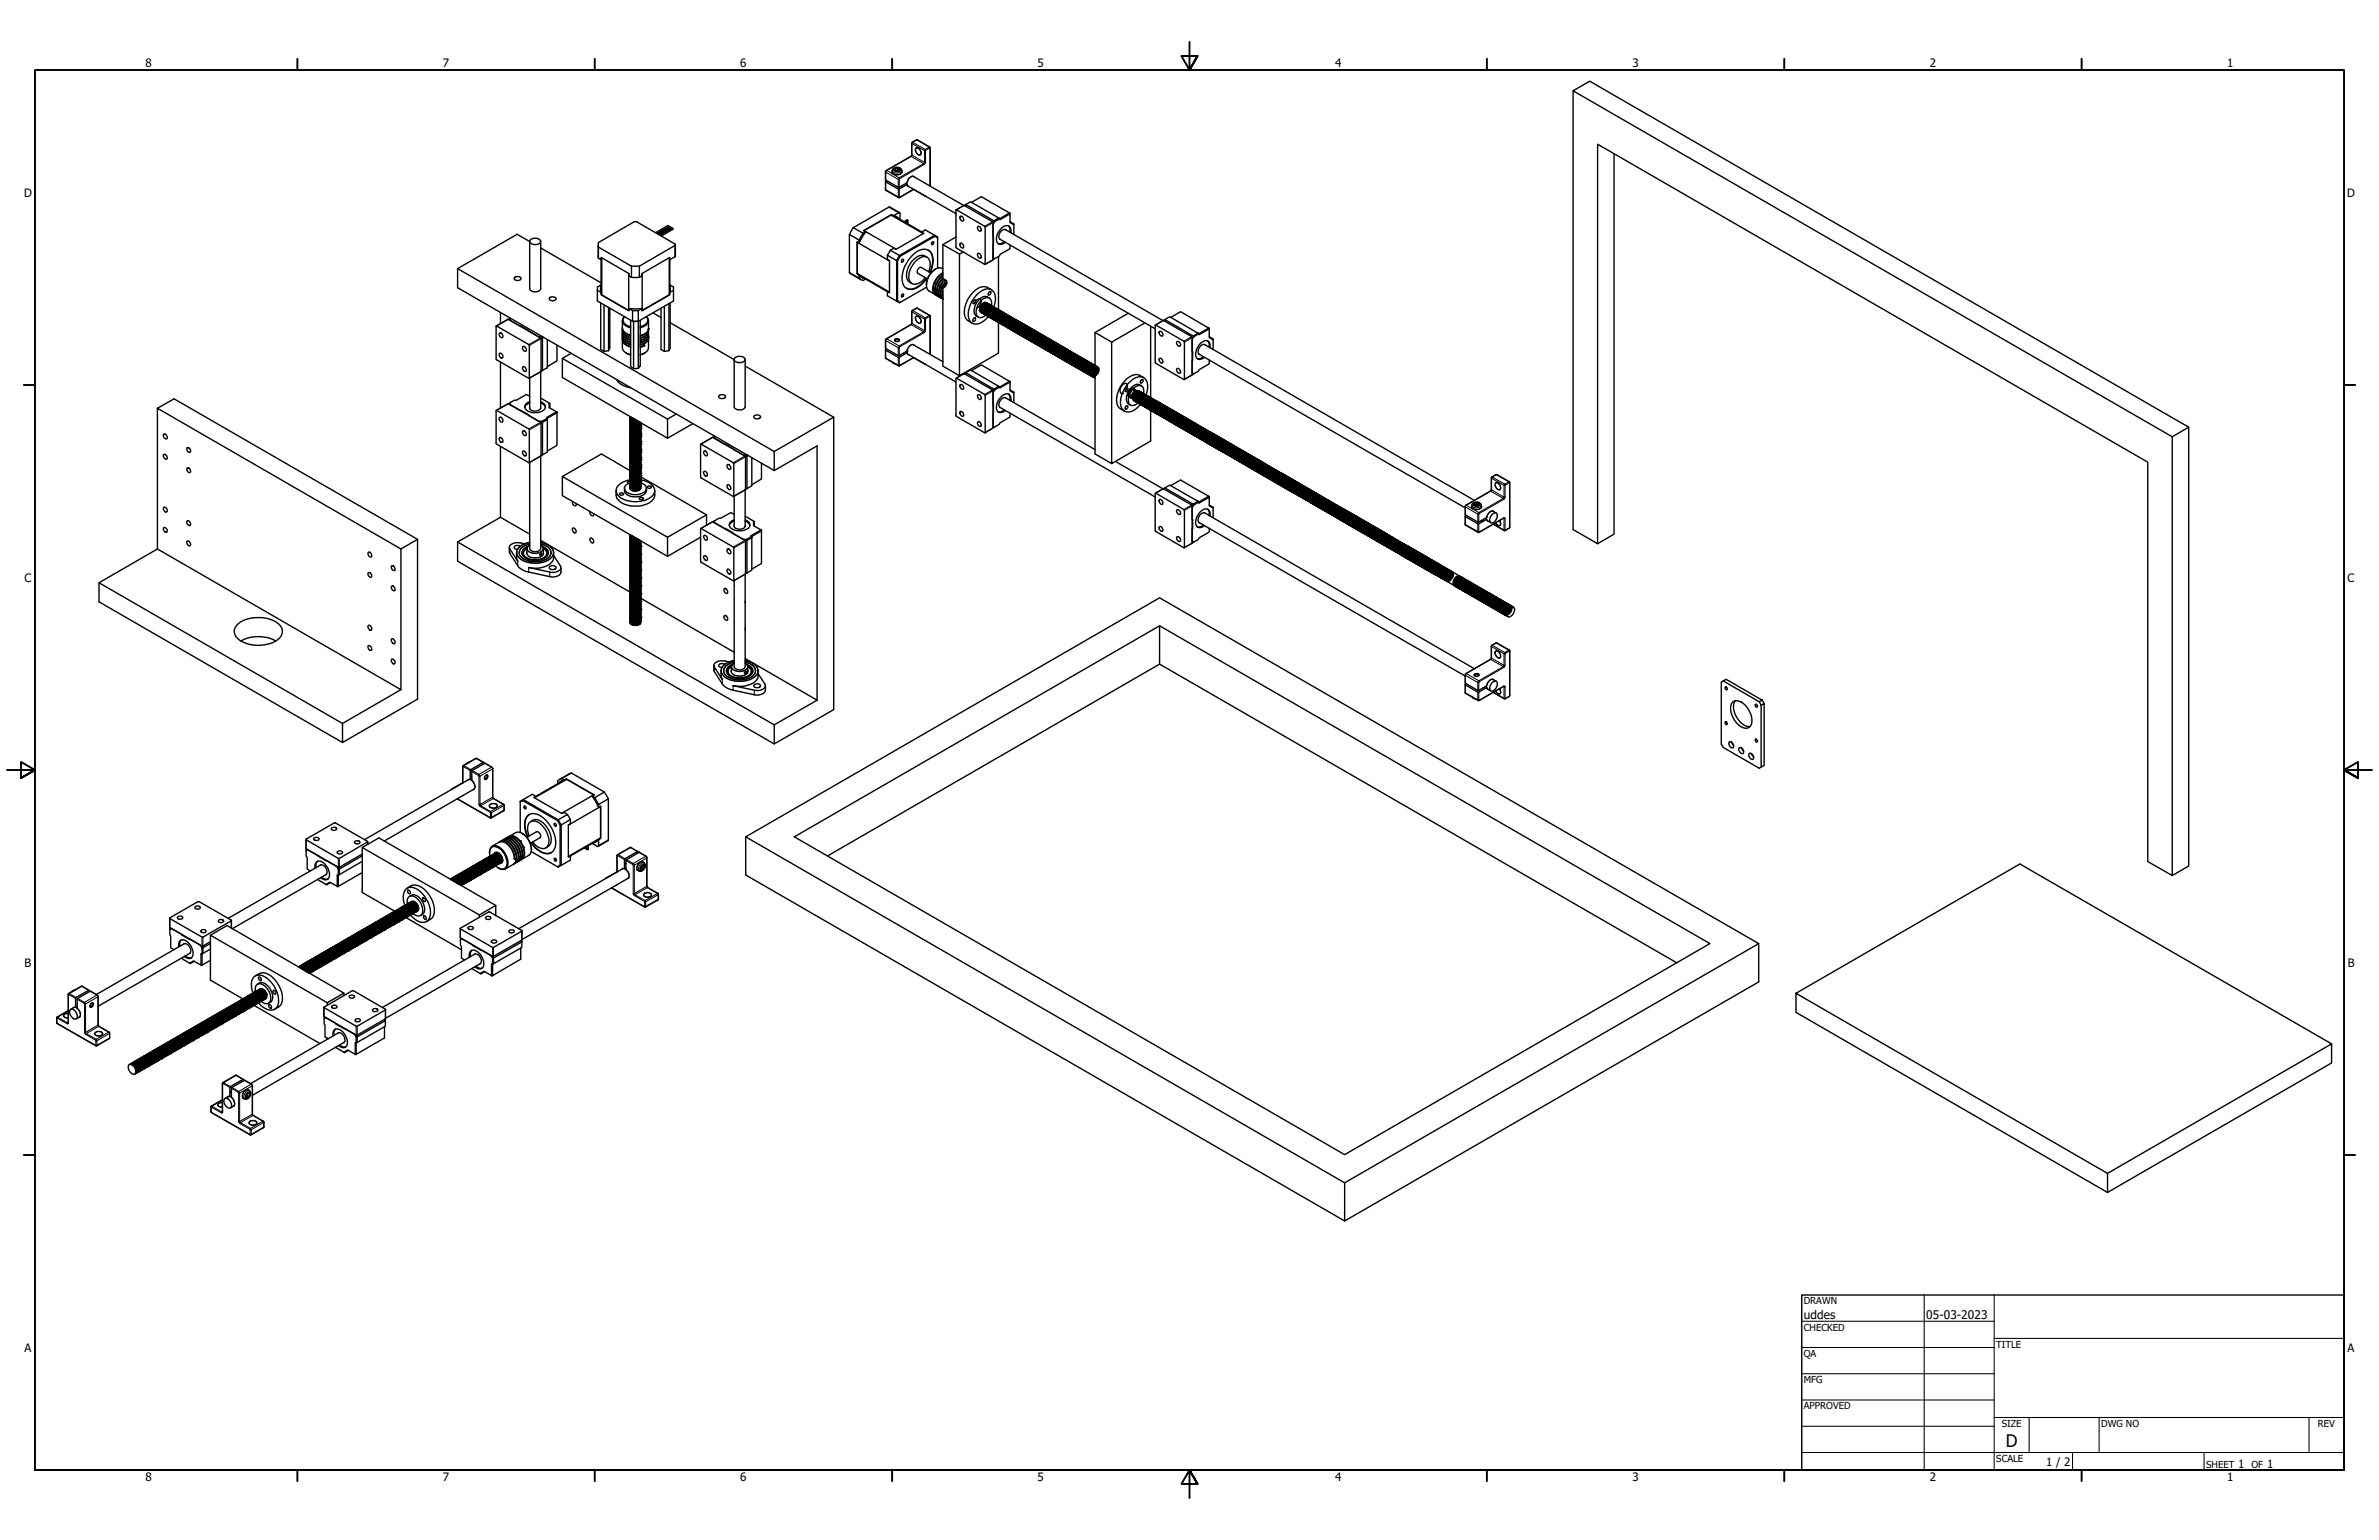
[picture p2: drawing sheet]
<svg xmlns="http://www.w3.org/2000/svg" width="864mm" height="559mm" viewBox="0 0 864 559" stroke-linecap="round" stroke-linejoin="round" font-family="sans-serif">
<defs><g id="words">
<text font-size="6.3" x="728.1" y="524.9">D</text>
<g font-size="4.3">
<text x="654.8" y="478.6">uddes</text>
<text x="699.3" y="478.6">05-03-2023</text>
</g>
<g font-size="4.2">
<text x="52.8" y="24.4">8</text>
<text x="160.8" y="24.4">7</text>
<text x="268.7" y="24.4">6</text>
<text x="376.7" y="24.4">5</text>
<text x="484.6" y="24.4">4</text>
<text x="592.6" y="24.4">3</text>
<text x="700.5" y="24.4">2</text>
<text x="808.5" y="24.4">1</text>
<text x="8.8" y="71.4">D</text>
<text x="852" y="71.4">D</text>
<text x="8.9" y="211.1">C</text>
<text x="852.2" y="211.1">C</text>
<text x="9" y="350.8">B</text>
<text x="852.2" y="350.8">B</text>
<text x="8.9" y="490.5">A</text>
<text x="852.2" y="490.5">A</text>
<text x="742.8" y="532">1 / 2</text>
<text x="812.4" y="532.6">1</text>
<text x="823" y="532.6">1</text>
<text x="52.8" y="537.5">8</text>
<text x="160.8" y="537.5">7</text>
<text x="268.7" y="537.5">6</text>
<text x="376.7" y="537.5">5</text>
<text x="484.6" y="537.5">4</text>
<text x="592.6" y="537.5">3</text>
<text x="700.5" y="537.5">2</text>
<text x="808.5" y="537.5">1</text>
</g>
<g font-size="3.5">
<text x="654.8" y="473.2">DRAWN</text>
<text x="654.8" y="482.8">CHECKED</text>
<text x="724.7" y="488.9">TITLE</text>
<text x="654.8" y="492.3">QA</text>
<text x="654.8" y="501.8">MFG</text>
<text x="654.8" y="511.4">APPROVED</text>
<text x="726.7" y="517.7">SIZE</text>
<text x="762.8" y="517.7">DWG NO</text>
<text x="841.4" y="517.7">REV</text>
<text x="724.7" y="530.4">SCALE</text>
<text x="800.9" y="532.6">SHEET</text>
<text x="817.4" y="532.6">OF</text>
</g>
</g></defs>
<!-- layer: Visible (ANSI) -->
<g fill="none" stroke="#000" stroke-width=".51">
<path d="M571.1 33v159.2l8.8 5.1 6-3.5v-138M332.7 53.7a1.62 1.62 0 0 1 1.4 2.4M321.4 65.8l.2 3.3 4.5 2.6h.5l5.1-3 4.2 2.4M321.9 65.5l-.4 .5 4.8 2.6 2.9-1.7M323.5 78l1.3 .5 9.8 5.7M323.8 62.5a2.08 2.08 0 0 0 3.5 0M323.9 62.7a1.78 1.78 0 0 1 .8-1.9 1.78 1.78 0 0 1 2.1 .2l.5 .5v1.2M324.4 78.3l2.2-1.1 .1 2.4M324.4 78.3l.8 .2 1.4 1.1M324.4 78.3l-.8-.4-10.1 5.8 .8 .4M324.9 61.1v.7M325.2 78.5l.7 .7"/>
<path d="M325.4 62.1l-.1 .1M325.9 60.9v.9M326.3 62h.1M326.6 77.2l-3.8-2.1-13 7.5M326.7 61.3l-.4 .7-.9 .1-.9-.4M327.4 67.4l.6 .3-.6-.3M328.7 66.6l.5 .3M329.2 66.9l.4 .6M329.6 67.5l17.4 10M331.5 64l18.3 10.5M331.7 64.1a2.28 2.28 0 0 0-2.5 2.3l-3.1 1.5-4.6-2.6-.1-2.9 .4-.6 9-5.2 .2-4.8 2-1.1 4.7 3v13.9M347.1 76.1l10.5 6.1v13.7l-10.5-6z"/>
<path d="M348.5 78.6a.99 .99 0 0 1 1.2 .4 .99 .99 0 0 1-.2 1.3l-.8-.6zM349.9 74.5l10.6 6.3M349.9 74.5l-2.8 1.6M350.5 74.3l-.2 .4zM352.7 73.4l3.5-2 10.3 5.9-3.5 2M363 79.3l-10.7-6.1-1.7 1 10.2 5.9 1.8-1 .1 .4M363 79.3v.4M366.5 77.3l.1 .3zM166.1 97.5l115 66.3M192.3 87.6l-4.6-2.6-21.6 12.5v6.9l115 66.4M192.3 87.6v17.1a2.26 2.26 0 0 0 4 0v-17.1M192.7 86.9a2.36 2.36 0 0 1 3.6 .7 2.29 2.29 0 0 1-4 0z"/>
<path d="M196.3 90l21.9 12.6M217.2 88.8v4.9v-4M217.2 89.7v-1.7l13.5-7.6 14.5 8.2-.2 .5-12.9 7.5M217.2 93.7l1 .5v-.8l10.1 5.9v.8l.9 .5M217.2 89.7l12 6.9M218.2 94.2v11.4l.2 1.4M218.4 93.5v13.5M228.2 99.2v13.4M229.2 96.6h2.9M229.2 96.6v4M232.1 96.6v4M233.1 99.2v13.4"/>
<path d="M237.9 84.5l4.5-2.6 .3 .1v.3l-4.3 2.4M238.5 84.8l4.5-2.6 .3 .1v.3l-4.3 2.4M239.5 85.3l4.6-2.6 .2 .2v.3l-4.3 2.5M243 93.5v13.5M243.1 94.2l-.1 12.8M243.1 94.2v-.8l-10.1 5.9v.8l-.9 .5M243.8 82.9l-.3-.4-4.5 2.6M245.2 88.8v4.2l-2.1 1.2M308.4 85.1v13.8l4.1 2.6M308.4 85.1l3.4 2M308.4 98.9l3.4 2.1M309.8 82.6l-1.4 2.5"/>
<path d="M309.8 82.6l3.5 2M311.1 87.8v11.6l.7 .5v1.1M311.2 99.3l1.1 .8 9.8 5.8M311.2 87.9l11.7 6.8M311.2 87.8v11.5M311.2 99.3l11.7 6.7M311.8 87.1v1.1l-.7-.4M311.8 99.9l1.5 1.1 .9 .2M313.3 84.6l-1.5 2.5M313.6 83.7l9.9-5.7 11.7 6.8M313.6 83.7l11.7 6.7M313.6 83.7v.1"/>
<path d="M314.3 84.1l-2.5 4.1M314.3 84.1l-1 .5M322.1 92.6v1.6l.8 .4v11.6l-.8-.4v1.5l4.4 2.6 .3-.2M323.2 90.8l3.3 1.9-1 1.9-3.4-2zM325.8 94.7l-.3-.1v14.7l.3-.1M327.3 94.3l.5-.3 .2 .4-.5 .7-.3-.2zM328.2 80.5l1.2-.7 .2 .4-1 .5M328.7 80.8l.7-.4 .2 .4-.4 .2 .4 .3M334.6 84.2l1.3-.8 4.5 2.6v11.3M334.6 84.2l.7 .4-10.1 5.9-.7-.5-1.3 .8M336.5 93.3a3.4 3.4 0 0 0-4.8 .8 6.6 6.6 0 0 0-1.9 7.9l1.2 .9M337 90.7a6 6 0 0 1 1 7l-.5 1.2"/>
<path d="M337.1 98.6l.3-.9a3.4 3.4 0 0 0-1.4-4.5 5.9 5.9 0 0 0-5.2 3.8 4.5 4.5 0 0 0 .3 5.9 4 4 0 0 0 4.8-2.1M337.7 98.9a7.2 7.2 0 0 0 0-7.7 4.6 4.6 0 0 0-6.4 1.3 11.2 11.2 0 0 0-3.6 10.4 3.4 3.4 0 0 0 5.4 1.4l1.7-1.4 1.6-1.8M337.9 99.1l-3.5-2.1a1.46 1.46 0 0 0-1.2 2.2l3.5 2M338.5 87.8h.4l.1 .5-.7 .5-.2-.4zM339.4 85.7l-12.6 7.3-1 1.7v14.5l1 .5 9.6-5.5M339.6 97.6a6.8 6.8 0 0 0-3.3 5.8M340.4 86.3l-1.1-.9-12.8 7.3 .3 .3M342.3 97.5a3.5 3.5 0 0 0-4.5 1.9 5.3 5.3 0 0 0-.9 5.9l2.6 1.6a3.8 3.8 0 0 1 0-5l.7-1.3 2.1-1.7M342.3 99.2a6.4 6.4 0 0 0-3.2 7.2l1.1 .9M342.3 99.8a6.1 6.1 0 0 0-2.6 7l.5 .6M342.3 88.8l6 3.4M347 86l-4.7 2.8v44l6 3.5"/>
<path d="M348.5 88.4a1 1 0 0 1 1.1 .4 1 1 0 0 1-.1 1.2l-.8-.5zM349.6 91.4l-1.3 .8v44.1l14.2-8.2v-11.5M355 82.2a1.11 1.11 0 0 1 1 .5 1.11 1.11 0 0 1 0 1.2l-.6-.1-.4-.6zM355 92a1.06 1.06 0 0 1 1 .5 1.06 1.06 0 0 1 0 1.2 1.16 1.16 0 0 1-1-1.7zM360.5 93.9l.3 .1 .3-.1M360.5 80.8v13.4l-2.9 1.7M361.1 80.4l-.3-.3-.3 .7M362.5 93.1v19.5M362.9 86.7l56.5 32.6M364.6 87.7a2.23 2.23 0 0 1-2.3 .7M364.9 83.2l57.2 33.1M365.1 83.4a2.21 2.21 0 0 0-2.1 1.1 2.21 2.21 0 0 0 .1 2.4"/>
<path d="M366 81.9a2.29 2.29 0 0 1 .6 2.3M366.6 88.9v1.3l-3.6 2.1-.3 .7-1.6 .9-.6-.4 .1-4.5M366.6 80.5l1.4 .8v.2M367 84.5a1.87 1.87 0 0 0-.8-2.5 1.87 1.87 0 0 0-2.5 .6 5.1 5.1 0 0 0-1.8 5.3 1.87 1.87 0 0 0 3 0M367.9 85l.1-3.5-1.4-.7v-3.2l-3.6 2.1-.3-.2-1.6 .9-.6 1.1v7.4M180.1 118.3l12 6.9v12.1l-12-6.9zM180.1 118.3l4.3-2.5 11.8 6.8M181.7 113.4v4M185.2 115.5l-.3 .6M185.2 115.4v.8l10.4 6h1.3M187 100.5l.9-.2a.88 .88 0 0 1 1.1 1l-1.1 .5-.9-.2-.4-.5zM189.1 118.3v.2"/>
<path d="M199.7 107.9l1.4-.1 .8 .6a1.39 1.39 0 0 1-1.3 .8 1.39 1.39 0 0 1-1.2-.8zM216.9 105.3l1.3 .8v.8l10.1 5.9v-.8M218.1 109.9v16.9l1.2 .7 1.6-.2 .5-1v-14.5M218.2 103.4l-1.3 .7v5.1l12.8 7.4h2M218.2 103.4l-.2 .9 .2 1.8M218.2 104.3l-.2 .9M218.4 107l9.8 5.6M219.3 110.6v16.9M220.9 111.6v15.7M225.9 119.8a3.2 3.2 0 0 0 3 2.8M225.9 119a3.3 3.3 0 0 0 3 2.9M225.9 118.9a3.4 3.4 0 0 0 3 2.7"/>
<path d="M225.9 119.8a3.2 3.2 0 0 0 3 2.6M225.9 120a3.2 3.2 0 0 0 3 3.3M225.9 116.4v2.5M225.9 119.1v.7M228.2 112.6h.1M228.3 112h4.7M228.3 112l1.3 .7M228.9 118.6l-.8-.3a2.16 2.16 0 0 1-1.4-3.4 2 2 0 0 0-.7 1.9 2 2 0 0 0 1.4 1.6l1.5 .5M228.9 116.2v16.8l1.1 .8 1.7-.1 .7-.9v-16.6M229.2 100.6h2.9M229.6 112.7h2.1v3.9h-2.1zM230 116.6v17.2"/>
<path d="M231.7 116.6v17.1M232.4 118.6l.8-.3a2.16 2.16 0 0 0 1.4-3.4 2 2 0 0 1 .8 1.9 2 2 0 0 1-1.5 1.6l-1.5 .5M233 112l-1.3 .7M235.4 119.5a3 3 0 0 1-3 2.4M235.4 116.4v2.9a3.2 3.2 0 0 1-3 2.4M235.4 119.4v.8M237 113.5l3 1.7M241.2 111.1v16.4M242.8 110.2v17.1M243 107l-10 5.6M243.1 103.4l1.4 .7v5.1l-12.8 7.4M243.1 103.4l.2 .9-.2 1.8"/>
<path d="M243.1 106.1v.8l-10.1 5.9v-.8M243.1 104.3l.2 .9M243.3 109.9v16.4l-.5 1-1.6 .2-1.2-.7v-15M243.3 117.1l23.2 13.4M244.5 105.3l-1.4 .8M311.8 101l1.5 .8 .9-.5M312.6 100.5l.8 .3M327.4 106.9l.6-.1-.1 .6-.4 .4-.3-.3zM332.7 114.7a1.62 1.62 0 0 1 1.4 2.5M336.3 101a7.3 7.3 0 0 1-6.6 3.8l-.7-.2M340 105.7l.2 1.2 .8 .9M340 105.6v.1"/>
<path d="M340.9 107.4l.8 .7M340.9 107.3v.1M341.5 103.7l.1 .7 .3 .4M342 101.3a.73 .73 0 0 1 .9 .2 .73 .73 0 0 1 .1 .9 2.39 2.39 0 0 1-1.8 1.9 1.36 1.36 0 0 0 2.3-.9l.2-1.4-.4-.3h-.5M342.3 103.9a4.1 4.1 0 0 0 0 4.6M342.3 102.3l-1 1.8a3.2 3.2 0 0 0 1 4.4M342.3 101.1a5.7 5.7 0 0 0-1.6 6.4l.9 .6M342.3 100a6.6 6.6 0 0 0-2.6 6.6l1.2 1.1M342.3 100.8a7.2 7.2 0 0 0-2.3 4.8M342.3 102a5.9 5.9 0 0 0-1.4 5.3M342.3 103.4a3.9 3.9 0 0 0 0 5.1M342.3 105.6l-.2 1.3 .2 1.1"/>
<path d="M342.3 106.9v.3M343.2 101.6a2.02 2.02 0 0 1-2 2.8l-.4-1.1M353.4 109.3l.5-.4a.72 .72 0 0 1 .2 .9 .72 .72 0 0 1-.8 .4zM353.6 115.4l.2-.1a.72 .72 0 0 1 .2 .9 .72 .72 0 0 1-.8 .3zM353.7 110.2a1.8 1.8 0 0 1 2.2-1.6 2.56 2.56 0 0 1-.8 2.9M354.7 111.8l-.2 .1M355.7 112.5h-.3M355.9 111.4l-.2 .8 .2 1M356.1 113.3a2.32 2.32 0 0 0 2.2-3.3 2.29 2.29 0 0 0-1.7 3.6 2.34 2.34 0 0 0 2-3.4 2.32 2.32 0 0 0-1.8 3.5 2.31 2.31 0 0 0 2.3-3.3 2.14 2.14 0 0 0-2.4 2.4 1.1 1.1 0 0 0 .8 1.3 1.1 1.1 0 0 0 1.3-.7l.4-.5a1.37 1.37 0 0 0-.2-2.4 2.52 2.52 0 0 0-1.5 3.6 2.26 2.26 0 0 0 2.2-3.4 2.35 2.35 0 0 0-1.8 3.7 2.36 2.36 0 0 0 2.2-3.4 2.34 2.34 0 0 0-1.9 3.6 2.32 2.32 0 0 0 2.3-3.3 2.22 2.22 0 0 0-2 1.2 2.22 2.22 0 0 0 .1 2.3 2.36 2.36 0 0 0 2.2-3.4 2.27 2.27 0 0 0-1.9 3.5 2.31 2.31 0 0 0 2.4-3.2 1.94 1.94 0 0 0-2.4 1.9 1.18 1.18 0 0 0 .6 1.7 1.18 1.18 0 0 0 1.6-.8l.3-.5a1.32 1.32 0 0 0-.2-2.2 2.37 2.37 0 0 0-1.5 3.6 2.34 2.34 0 0 0 2.1-3.4 2.32 2.32 0 0 0-1.8 3.6 2.4 2.4 0 0 0 2.5-3 1.03 1.03 0 0 0-1.1-.4 1.03 1.03 0 0 0-.8 .7l-.3 .5a1.47 1.47 0 0 0 .6 2.5 2.31 2.31 0 0 0 1.5-3.6 2.45 2.45 0 0 0-1.7 3.7 2.29 2.29 0 0 0 2.3-3.3 2.14 2.14 0 0 0-2.4 2.6 1.06 1.06 0 0 0 .9 1 1.06 1.06 0 0 0 1.1-.6l.8-1.1a1.06 1.06 0 0 0 .3-1.1 1.06 1.06 0 0 0-1-.7 2.54 2.54 0 0 0-1.3 3.5 2.29 2.29 0 0 0 2.6-2.4 .93 .93 0 0 0-.9-1 .93 .93 0 0 0-1 .8l-.3 .5a1.53 1.53 0 0 0 .4 2.5 2.41 2.41 0 0 0 1.8-3.4 2.23 2.23 0 0 0-2.3 2.4 1.09 1.09 0 0 0 .8 1.3 1.09 1.09 0 0 0 1.3-.7l.4-.5a1.63 1.63 0 0 0-.1-2.5 2.5 2.5 0 0 0-1.6 3.7 2.38 2.38 0 0 0 2.2-3.3 2.28 2.28 0 0 0-1.8 3.5 2.3 2.3 0 0 0 2.1-3.3 2.22 2.22 0 0 0-2 1.3 2.22 2.22 0 0 0 .3 2.3 2.32 2.32 0 0 0 2-3.5 2.32 2.32 0 0 0-1.7 3.7 2.43 2.43 0 0 0 2.2-3.5 2.3 2.3 0 0 0-1.8 3.7 2.42 2.42 0 0 0 2.1-3.3 1.92 1.92 0 0 0-2.2 1.9 1.11 1.11 0 0 0 .4 1.6 1.11 1.11 0 0 0 1.5-.6 1.88 1.88 0 0 0 .5-2.9 2.32 2.32 0 0 0-1.6 3.7 2.34 2.34 0 0 0 2.1-3.4 2.3 2.3 0 0 0-1.8 3.5 2.22 2.22 0 0 0 2.1-1.1 2.22 2.22 0 0 0-.1-2.3 2.36 2.36 0 0 0-1.6 3.7 2.31 2.31 0 0 0 2.1-3.4 2.27 2.27 0 0 0-1.7 3.6 2.49 2.49 0 0 0 2.1-3.4 2.28 2.28 0 0 0-1.8 3.6 2.43 2.43 0 0 0 2.3-3.3 2.02 2.02 0 0 0-2.4 2.4 1.02 1.02 0 0 0 .6 1.2 1.02 1.02 0 0 0 1.3-.5 2.06 2.06 0 0 0 .6-3 2.32 2.32 0 0 0-1.7 3.6 2.36 2.36 0 0 0 2.1-3.4 2.27 2.27 0 0 0-1.9 3.5 2.35 2.35 0 0 0 2.4-3.2 1.94 1.94 0 0 0-2.4 1.9 1.12 1.12 0 0 0 .4 1.6 1.12 1.12 0 0 0 1.6-.5l.8-1a1.12 1.12 0 0 0 .2-1.2 1.12 1.12 0 0 0-.9-.7 2.36 2.36 0 0 0-1.2 3.6 2.34 2.34 0 0 0 2.1-3.4 2.32 2.32 0 0 0-1.9 3.6 2.31 2.31 0 0 0 2.3-3.3 2.31 2.31 0 0 0-2.2 3.1 1.42 1.42 0 0 0 2.4-.7 1.4 1.4 0 0 0-.3-2.4 2.35 2.35 0 0 0-1.3 3.8 2.49 2.49 0 0 0 2.1-3.5 2.24 2.24 0 0 0-2.4 2.7 1.1 1.1 0 0 0 .9 1 1.1 1.1 0 0 0 1.2-.6l.7-1.1a1.06 1.06 0 0 0 .3-1.1 1.06 1.06 0 0 0-1-.7 2.59 2.59 0 0 0-1.3 3.6 2.47 2.47 0 0 0 2.5-3 1.26 1.26 0 0 0-1.3-.3 1.26 1.26 0 0 0-.8 1.1 1.5 1.5 0 0 0 .4 2.5 2.6 2.6 0 0 0 1.9-3.4 2.05 2.05 0 0 0-2.4 2.4 1.11 1.11 0 0 0 .9 1.2 1.11 1.11 0 0 0 1.3-.7l.6-1.1a1.02 1.02 0 0 0-.1-1.6 1.02 1.02 0 0 0-1.5 .5l-.7 1.1a1.14 1.14 0 0 0 0 1.5 1.14 1.14 0 0 0 1.4 .3l1.2-1.4a1.05 1.05 0 0 0 .3-1.3 1.05 1.05 0 0 0-1.2-.5 2.48 2.48 0 0 0-1 3.6 2.34 2.34 0 0 0 2.1-3.4 2.32 2.32 0 0 0-1.8 3.5 2.31 2.31 0 0 0 2.3-3.3 2.24 2.24 0 0 0-2.4 2.6 1.08 1.08 0 0 0 .9 1.1 1.08 1.08 0 0 0 1.2-.7l.4-.5a1.4 1.4 0 0 0-.2-2.4 2.41 2.41 0 0 0-1.3 3.7 2.49 2.49 0 0 0 2.1-3.4 2.25 2.25 0 0 0-1.9 3.5 2.36 2.36 0 0 0 2.2-3.3 2.31 2.31 0 0 0-1.9 3.5 2.32 2.32 0 0 0 2.5-2.9 1.09 1.09 0 0 0-1.1-.5 1.09 1.09 0 0 0-.8 1 1.62 1.62 0 0 0 .2 2.8 2.41 2.41 0 0 0 1.8-3.5 2.27 2.27 0 0 0-2.3 2.7 1.13 1.13 0 0 0 1 1 1.13 1.13 0 0 0 1.2-.7l.6-1.1a1.04 1.04 0 0 0-.1-1.6 1.04 1.04 0 0 0-1.6 .5l-.6 1.1a1.23 1.23 0 0 0 .9 1.9 2.51 2.51 0 0 0 1.6-3.4 2.28 2.28 0 0 0-1.8 3.6 2.44 2.44 0 0 0 2.3-3.3 2.25 2.25 0 0 0-2.4 2.9 1.31 1.31 0 0 0 1.3 .6 1.31 1.31 0 0 0 1.1-.9l.3-.6a1.15 1.15 0 0 0 .3-1.2 1.15 1.15 0 0 0-.9-.8 2.46 2.46 0 0 0-1.3 3.7l.9-.1M356.1 113l.1 .1M356.2 110.9l-.1 .2M356.4 112.1v.1"/>
<path d="M356.5 113.3h.2M357.1 113l-.6 .2M357.2 110.7l-.7 1.3M357.3 110v.6M357.6 110.7l-.9 1.5M357.6 110l.4 .1M357.9 110.9l-.9 1.6M358.3 110.4a.81 .81 0 0 0-.6-.8 .81 .81 0 0 0-1 .4 2.12 2.12 0 0 0-.4 3.4 2.41 2.41 0 0 0 2-3.4 2.35 2.35 0 0 0-2.1 3.3 2 2 0 0 0 2.8-1.9 .95 .95 0 0 0-.4-1.3 .95 .95 0 0 0-1.3 .5 2.2 2.2 0 0 0-.4 3.2 2.5 2.5 0 0 0 2.2-3.4 2.26 2.26 0 0 0-2.2 3.2 1.57 1.57 0 0 0 2.5-1.1l.3-.9-.2-.8a1.61 1.61 0 0 0-2.3 1.4l-.1 1a1 1 0 0 0 .6 1 1 1 0 0 0 1.2-.4 2.2 2.2 0 0 0 .8-3.1 2.26 2.26 0 0 0-1.8 3.7 2.43 2.43 0 0 0 2.3-3.3 1.89 1.89 0 0 0-2.4 1.8 1.15 1.15 0 0 0 .5 1.6 1.15 1.15 0 0 0 1.6-.5 1.77 1.77 0 0 0 .3-2.9 2.42 2.42 0 0 0-1.7 3.6 2.34 2.34 0 0 0 2.2-3.3 2.29 2.29 0 0 0-1.7 3.6 2.29 2.29 0 0 0 2-3.4 2.45 2.45 0 0 0-1.9 3.5 2.28 2.28 0 0 0 2.6-3 1.44 1.44 0 0 0-1.6-.1 1.44 1.44 0 0 0-.7 1.3 1.15 1.15 0 0 0-.1 1.7 1.15 1.15 0 0 0 1.6 .1 2.25 2.25 0 0 0 .9-3.1 2.4 2.4 0 0 0-2.1 3.4 2.19 2.19 0 0 0 2.8-2.8 1.3 1.3 0 0 0-1.5-.3 1.3 1.3 0 0 0-.8 1.2 1.25 1.25 0 0 0-.3 1.7 1.25 1.25 0 0 0 1.6 .4 2.65 2.65 0 0 0 1.1-3.1 1.89 1.89 0 0 0-2.3 1.9 1.14 1.14 0 0 0 .4 1.6 1.14 1.14 0 0 0 1.6-.6 1.77 1.77 0 0 0 .3-2.9 2.46 2.46 0 0 0-1.6 3.6 2.29 2.29 0 0 0 2.2-3.3 2.42 2.42 0 0 0-2 3.4 2.2 2.2 0 0 0 2.7-2.5l-.2-.5a2.16 2.16 0 0 0-2.3 3 1.32 1.32 0 0 0 1.4 .4 1.32 1.32 0 0 0 .9-1l.5-.9a1.02 1.02 0 0 0-.4-1.5 1.02 1.02 0 0 0-1.4 .7 1.9 1.9 0 0 0-.1 3 2.49 2.49 0 0 0 2-3.5 2.34 2.34 0 0 0-1.8 3.6 2.29 2.29 0 0 0 2.1-3.4 2.45 2.45 0 0 0-2 3.5 2.25 2.25 0 0 0 2.5-3.2 2.04 2.04 0 0 0-2.4 2.4 1.11 1.11 0 0 0 .9 1.3 1.11 1.11 0 0 0 1.3-.8 1.67 1.67 0 0 0 .2-2.8 2.56 2.56 0 0 0-1.8 3.4l9.1 5.3M358.3 110.7l-.3 1.4M358.5 113.7a4.3 4.3 0 0 0 .8-5.4 2.66 2.66 0 0 0-3.8 1.6 4 4 0 0 0-.4 5.2 2.33 2.33 0 0 0 2.8-.9M359.1 105.9l.2-.1a.69 .69 0 0 1 .3 .9 .69 .69 0 0 1-.9 .3zM359.2 108.1a3 3 0 0 0-4.6 1.6 3.8 3.8 0 0 0-.2 5l.8 .4"/>
<path d="M359.9 113.3a7.5 7.5 0 0 0 .8-7.4 3.3 3.3 0 0 0-5 .1 10.1 10.1 0 0 0-4 9.4 2.91 2.91 0 0 0 4.9 1.4l2.4-2.1M359.9 105.2a4.5 4.5 0 0 0-6.7 .9 10.3 10.3 0 0 0-2.9 8.6 3.9 3.9 0 0 0 2.6 2.6M360.1 111.3a2.11 2.11 0 0 0-1.6 3.1 2.01 2.01 0 0 0 2.1-2.8 1.96 1.96 0 0 0-1.6 3.1 2 2 0 0 0 1.8-2.9 2.05 2.05 0 0 0-1.5 3.1 2.05 2.05 0 0 0 2-2.9 1.96 1.96 0 0 0-1.6 3.1 2 2 0 0 0 1.8-3 2.02 2.02 0 0 0-1.5 3.2M361.8 112.3l6.5 3.7M409.6 113.7l-12.1 6.9v44.1l6 3.5M415.6 117.2l-12.1 6.9v44.1l14.2-8.2v-11.9M417.7 118.4v28M419.4 117.9l10.5 6.1v13.7l-10.5-6.1zM419.4 117.9l2.9-1.6 10.3 5.9 .2 .3M422.6 116.5l.2-.5 10.3 5.9-.3 .6M422.8 116l-.3 .4M422.8 116l1.8-1.1 10.3 6-1.8 1 .3 .3"/>
<path d="M422.8 116h.1M425 115.2l3.6-2.1 10.2 6-3.6 2-.3-.2 .1 .3M438.8 119.1l.2 .2zM181.3 128.3a.96 .96 0 0 1 1.1 .4 .96 .96 0 0 1-.2 1.2l-.8-.6zM181.4 120.8a1.05 1.05 0 0 1 1 .6 1.05 1.05 0 0 1-.1 1.2l-.8-.5-.3-.8zM181.7 131.4v16.6M189.7 125.9a.97 .97 0 0 1 1.2 .3 .97 .97 0 0 1-.1 1.3l-.9-.5zM189.7 133.2a1.06 1.06 0 0 1 1.1 .4 1.06 1.06 0 0 1 .1 1.1l-.8-.2-.4-.7zM192.3 137.2v10.9M196.2 122.6l.2 .3-.1 12M196.3 134.9v13.2M196.3 134.9l-4.2 2.4"/>
<path d="M196.4 134.4h.5l-.5 .1M196.8 122.2l.1 .4h-.7M197.2 122.4l-.3 .2v11.8l1.8-1v-10.2M202.2 125.2v5.7l-3.5 2.1M204.2 130v7l38.1 22 9.2-5.3M207.3 128.2l-3.1 1.8 38.1 22.1 3.2-1.9M223.9 137.7l.3 .7 1.2 1 1.6 .8 2 .5M225.9 121.6a3.4 3.4 0 0 0 3 2.7M225.9 120.6a2.92 2.92 0 0 0 3 2.8M225.9 121.4l.4 1.1 .5 .5 2.1 1.1M225.9 120.8a3.3 3.3 0 0 0 3 4.1M227.3 128.1l1.6 .7"/>
<path d="M228.9 125.9a3.5 3.5 0 0 1-3-2.7v3a3.3 3.3 0 0 0 3 2.5M228.9 125.1a3.3 3.3 0 0 1-3-2.8 3.1 3.1 0 0 0 3 3.4M233.8 125.3l.2 .2M233.9 123.6l-1.5 .6M233.9 123.6h.1M234 125.5l-1.6 .5M234 125.3l-1.6 .5M234 128.1l-1.6 .7M234 125.2v.3M235.4 122.8v3.4a3.3 3.3 0 0 1-3 2.5M235.4 122.7a3.1 3.1 0 0 1-3 2.5M235.4 121.9a2.96 2.96 0 0 1-3 2.5"/>
<path d="M235.4 121a2.98 2.98 0 0 1-3 2.6M235.4 120.3l-.3 1-.5 .5-2.2 .9M235.4 120.2l-.3 1-.5 .4-2.2 1M235.4 120.3a3 3 0 0 1-3 3.1M235.4 121.2a2.13 2.13 0 0 1-1.4 2.4M235.4 122a2.92 2.92 0 0 1-3 3M266.5 130.4v17.2a2.32 2.32 0 0 0 4 0v-17.2M266.8 129.8a2.58 2.58 0 0 1 3.7 .6 2.32 2.32 0 0 1-4 .1zM270.5 132.8l32.1 18.6v106.1l-21.5 12.4v-6.9l15.5-8.9M321.4 126.9l.1 3.1 4.6 2.7h.5l5.1-3M321.9 126.6l-.4 .5 4.8 2.6 2.9-1.7M324 131.5l1.2 .6"/>
<path d="M324.7 123.4a.98 .98 0 0 0 1.8 0M324.8 123.6l.8-.4 .9 .4M328.7 127.7l.5 .3M329.2 128l.4 .6M329.6 128.5l17.4 10.1M331.5 125.1l10.8 6.2M331.7 125.1a2.42 2.42 0 0 0-2.5 2.3l-3.1 1.6-4.6-2.6v-3.3l9.3-5.4 .2-4.9 1.8-1 4.9 2.9v13.9M331.7 129.8l4.2 2.3M347.1 137.2l10.5 6.1v13.7l-10.5-6.1zM347.1 137.2l2.9-1.6 10.5 6.2M348.7 139.5a1.08 1.08 0 0 1 1 .6 1.08 1.08 0 0 1-.2 1.2l-.6-.3-.4-.7zM349.7 135.5l.1 .1"/>
<path d="M350.3 135.8l.3-.5 10.2 5.9-.3 .6M350.3 135.7l.2-.4 1.8-1.1 10.3 6-1.8 1 .3 .3M352.7 134.5l3.5-2.1 10.3 6-3.5 2-.4-.2 .1 .3M366.5 138.4l.1 .2zM377.4 121.7a.9 .9 0 0 0-.6-1 .9 .9 0 0 0-1.1 .5 1.99 1.99 0 0 0-.2 3.3 2.35 2.35 0 0 0 1.8-3.5 2.41 2.41 0 0 0-1.8 3.5 2.36 2.36 0 0 0 2.5-3 1.35 1.35 0 0 0-2.1 .9 1.31 1.31 0 0 0-.5 1.6 1.31 1.31 0 0 0 1.5 .8 2.43 2.43 0 0 0 1.2-3.4 2.29 2.29 0 0 0-1.7 3.6 2.55 2.55 0 0 0 2.3-3.3 2.03 2.03 0 0 0-2.5 2.4 1.09 1.09 0 0 0 .8 1.2 1.09 1.09 0 0 0 1.3-.6 1.92 1.92 0 0 0 .4-3 2.42 2.42 0 0 0-1.7 3.7 2.4 2.4 0 0 0 2.2-3.4 2.3 2.3 0 0 0-1.9 3.6 2.33 2.33 0 0 0 2.2-3.4 2.43 2.43 0 0 0-1.9 3.6 2.39 2.39 0 0 0 2.4-3.2 1.95 1.95 0 0 0-2.4 2.1 1.14 1.14 0 0 0 .7 1.4 1.14 1.14 0 0 0 1.5-.7 1.94 1.94 0 0 0 .2-2.8 2.48 2.48 0 0 0-1.7 3.5 2.18 2.18 0 0 0 2.6-2.4 .88 .88 0 0 0-.6-1 .88 .88 0 0 0-1.1 .6 1.96 1.96 0 0 0-.2 3.2 2.46 2.46 0 0 0 2-3.4 2.42 2.42 0 0 0-2.2 3.2 1.46 1.46 0 0 0 2.4-.8 1.32 1.32 0 0 0 .5-1.3 1.32 1.32 0 0 0-1-1 2.47 2.47 0 0 0-1.3 3.6 2.25 2.25 0 0 0 2.2-3.4 2.34 2.34 0 0 0-1.8 3.6 2.24 2.24 0 0 0 2.1-1 2.24 2.24 0 0 0 .1-2.4 2.39 2.39 0 0 0-1.9 3.6 2.4 2.4 0 0 0 2.6-3 1.26 1.26 0 0 0-1.4-.3 1.26 1.26 0 0 0-.8 1.1 1.64 1.64 0 0 0 .3 2.5 2.39 2.39 0 0 0 1.9-3.4 2.24 2.24 0 0 0-1.8 3.5 2.26 2.26 0 0 0 2.1-3.4 2.35 2.35 0 0 0-1.7 3.6 2.25 2.25 0 0 0 2-3.3 2.31 2.31 0 0 0-1.7 3.5 2.27 2.27 0 0 0 2.1-3.3 2.25 2.25 0 0 0-1.9 1.3 2.25 2.25 0 0 0 .3 2.3 2.46 2.46 0 0 0 2.1-3.3 1.54 1.54 0 0 0-2.1 1.4 1.24 1.24 0 0 0-.2 1.4 1.24 1.24 0 0 0 1.3 .7 2.45 2.45 0 0 0 1.3-3.4 2.44 2.44 0 0 0-2.2 3.3 1.88 1.88 0 0 0 2.8-1.5 1.05 1.05 0 0 0-.4-1.6 1.05 1.05 0 0 0-1.5 .7 1.93 1.93 0 0 0 0 3 2.48 2.48 0 0 0 2.1-3.5 2.15 2.15 0 0 0-2.4 2.6 1.04 1.04 0 0 0 .8 1.1 1.04 1.04 0 0 0 1.2-.5 1.83 1.83 0 0 0 .4-3.1 2.49 2.49 0 0 0-1.6 3.6 2.28 2.28 0 0 0 2.2-3.3 2.39 2.39 0 0 0-1.9 3.5 2.27 2.27 0 0 0 2.3-3.3 2.26 2.26 0 0 0-2 1.3 2.26 2.26 0 0 0 .2 2.3 2.44 2.44 0 0 0 2.2-3.4 2.3 2.3 0 0 0-1.9 3.6 2.44 2.44 0 0 0 2.2-3.3 2.27 2.27 0 0 0-1.9 3.4 2.25 2.25 0 0 0 2.1-3.3 2.37 2.37 0 0 0-1.8 3.5 2.4 2.4 0 0 0 2.6-2.5 .96 .96 0 0 0-.8-.9 .96 .96 0 0 0-1.1 .7 2.09 2.09 0 0 0-.1 3.1 2.48 2.48 0 0 0 2.2-3.3 2.11 2.11 0 0 0-2.5 2.3 1.04 1.04 0 0 0 .6 1.2 1.04 1.04 0 0 0 1.3-.4 2 2 0 0 0 .6-3.1 2.36 2.36 0 0 0-1.6 3.6 2.37 2.37 0 0 0 2.1-3.3 2.25 2.25 0 0 0-1.8 3.5 2.37 2.37 0 0 0 2.2-3.3 1.92 1.92 0 0 0-2.3 1.9 1.18 1.18 0 0 0 .6 1.7 1.18 1.18 0 0 0 1.6-.8 1.66 1.66 0 0 0 .1-2.7 2.41 2.41 0 0 0-1.6 3.5 2.29 2.29 0 0 0 2.6-2.4 .93 .93 0 0 0-.8-1 .93 .93 0 0 0-1 .7 2.17 2.17 0 0 0-.3 3.1 2.41 2.41 0 0 0 2.1-3.5 2.28 2.28 0 0 0-1.7 3.7 2.41 2.41 0 0 0 2.1-3.4 2.29 2.29 0 0 0-1.8 3.5 2.4 2.4 0 0 0 2.2-3.3 2.3 2.3 0 0 0-1.9 3.5 2.39 2.39 0 0 0 2.3-3.3 2.31 2.31 0 0 0-2.3 3.1 1.38 1.38 0 0 0 2.4-.5 1.36 1.36 0 0 0 .6-1.4 1.36 1.36 0 0 0-1-1.1 2.36 2.36 0 0 0-1.2 3.7 2.35 2.35 0 0 0 2.1-3.5 2.29 2.29 0 0 0-1.8 3.7 2.47 2.47 0 0 0 2.3-3.3 1.71 1.71 0 0 0-2.3 1.6 1.19 1.19 0 0 0 .2 1.8 1.19 1.19 0 0 0 1.7-.4 2 2 0 0 0 .5-3 2.34 2.34 0 0 0-1.7 3.6 2.44 2.44 0 0 0 2.3-3.3 2.24 2.24 0 0 0-2.1 1.2 2.24 2.24 0 0 0 .1 2.3 2.46 2.46 0 0 0 2.3-3.3 2.31 2.31 0 0 0-2.2 3.1 1.33 1.33 0 0 0 2.2-.5 1.56 1.56 0 0 0 0-2.5 2.58 2.58 0 0 0-1.7 3.6 2.36 2.36 0 0 0 2.7-2.5 .9 .9 0 0 0-.7-1 .9 .9 0 0 0-1.1 .7 1.84 1.84 0 0 0-.1 3.1 2.39 2.39 0 0 0 1.9-3.4 2.24 2.24 0 0 0-1.8 3.6 2.31 2.31 0 0 0 2.2-3.3 2.24 2.24 0 0 0-2.4 2.6 1.06 1.06 0 0 0 .9 1 1.06 1.06 0 0 0 1.2-.6 1.79 1.79 0 0 0 .3-3 2.49 2.49 0 0 0-1.6 3.6 2.22 2.22 0 0 0 2.1-1 2.22 2.22 0 0 0 .1-2.3 2.37 2.37 0 0 0-1.8 3.5 2.36 2.36 0 0 0 2.4-3 1.65 1.65 0 0 0-2.4 1.5 1.19 1.19 0 0 0 .4 1.8 1.19 1.19 0 0 0 1.7-.6 1.9 1.9 0 0 0 .3-2.8 2.36 2.36 0 0 0-1.6 3.6 2.41 2.41 0 0 0 2.2-3.3 2.04 2.04 0 0 0-2.3 1.9 1.12 1.12 0 0 0 .4 1.6 1.12 1.12 0 0 0 1.5-.5 1.79 1.79 0 0 0 .4-3 2.62 2.62 0 0 0-1.8 3.5 2.09 2.09 0 0 0 2.8-2.1 .9 .9 0 0 0-.5-1.1 .9 .9 0 0 0-1.2 .4 2.09 2.09 0 0 0-.4 3.3 2.35 2.35 0 0 0 2-3.5 2.39 2.39 0 0 0-1.8 3.5 2.22 2.22 0 0 0 2.1-.9 2.22 2.22 0 0 0 .1-2.4 2.29 2.29 0 0 0-1.7 3.7 2.35 2.35 0 0 0 2.1-3.4 2.3 2.3 0 0 0-2.1 3.2 1.24 1.24 0 0 0 2.1-.5 1.68 1.68 0 0 0 .2-2.6 2.32 2.32 0 0 0-1.7 3.6h.7M381.3 123.3l-12.2-7.1a2.45 2.45 0 0 0-1.8 3.6 2.23 2.23 0 0 0 2.4-3.2 2.19 2.19 0 0 0-2.4 2.8 1.22 1.22 0 0 0 1.3 .8 1.22 1.22 0 0 0 1-.9l.6-1.1a.92 .92 0 0 0 .1-1.2 .92 .92 0 0 0-1.1-.3 2.25 2.25 0 0 0-1 3.6 2.29 2.29 0 0 0 2.1-3.4 2.28 2.28 0 0 0-1.7 3.6 2.41 2.41 0 0 0 2-3.4 2.29 2.29 0 0 0-1.7 3.6 2.37 2.37 0 0 0 2.1-3.4 2.28 2.28 0 0 0-1.7 3.6 2.35 2.35 0 0 0 2-3.4 2.25 2.25 0 0 0-1.7 3.6 2.35 2.35 0 0 0 2.1-3.4 2.21 2.21 0 0 0-2 1.3 2.21 2.21 0 0 0 .3 2.3 2.29 2.29 0 0 0 2-3.4 2.24 2.24 0 0 0-1.9 1.3 2.24 2.24 0 0 0 .2 2.3 2.42 2.42 0 0 0 2.1-3.4 2.42 2.42 0 0 0-1.9 3.5 2.16 2.16 0 0 0 2.2-1 2.16 2.16 0 0 0-.1-2.4 2.48 2.48 0 0 0-1.8 3.6 2.17 2.17 0 0 0 2.7-2.4 .93 .93 0 0 0-.7-.9 .93 .93 0 0 0-1.1 .5l-.4 .5a1.54 1.54 0 0 0 .5 2.7 2.43 2.43 0 0 0 1.7-3.5 2.32 2.32 0 0 0-2 3.5 2.24 2.24 0 0 0 2.2-.9 2.24 2.24 0 0 0 .1-2.4 2.29 2.29 0 0 0-1.8 3.7 2.38 2.38 0 0 0 2.2-3.5 2.29 2.29 0 0 0-1.8 3.6 2.29 2.29 0 0 0 2.1-3.3 2.27 2.27 0 0 0-2.3 2.6 1.18 1.18 0 0 0 1.1 1 1.18 1.18 0 0 0 1.2-.8 1.76 1.76 0 0 0 .2-2.7 2.44 2.44 0 0 0-1.8 3.6 2.29 2.29 0 0 0 2.4-3.3 2.25 2.25 0 0 0-1.9 3.5 2.36 2.36 0 0 0 2.2-3.3 2.29 2.29 0 0 0-1.8 3.6 2.4 2.4 0 0 0 2.2-3.4 2.18 2.18 0 0 0-2.4 2.4 1.11 1.11 0 0 0 .8 1.2 1.11 1.11 0 0 0 1.3-.5l.7-1.1a1.03 1.03 0 0 0 .3-1.3 1.03 1.03 0 0 0-1.2-.5 2.41 2.41 0 0 0-1 3.6 2.36 2.36 0 0 0 2.2-3.4 2.35 2.35 0 0 0-2 3.5 2.34 2.34 0 0 0 2.6-2.8l-.2-.5a2.28 2.28 0 0 0-1.9 3.5 2.24 2.24 0 0 0 2.1-3.4 2.47 2.47 0 0 0-1.9 3.6 2.16 2.16 0 0 0 2.2-1 2.16 2.16 0 0 0 0-2.4 2.4 2.4 0 0 0-1.7 3.7 2.36 2.36 0 0 0 2.2-3.4 2.22 2.22 0 0 0-2 1.2 2.22 2.22 0 0 0 .2 2.4 2.36 2.36 0 0 0 2.2-3.4 2.28 2.28 0 0 0-1.9 3.6 2.36 2.36 0 0 0 2.2-3.4 2.26 2.26 0 0 0-1.8 3.5 2.29 2.29 0 0 0 2.2-3.3 2.13 2.13 0 0 0-2.3 2.4 1.01 1.01 0 0 0 .5 1.2 1.01 1.01 0 0 0 1.3-.3 2.05 2.05 0 0 0 .6-3.1 2.3 2.3 0 0 0-1.6 3.6 2.36 2.36 0 0 0 2.2-3.4 2.28 2.28 0 0 0-1.9 3.6 2.37 2.37 0 0 0 2.2-3.4 2.27 2.27 0 0 0-1.8 3.6 2.29 2.29 0 0 0 2.2-3.3 2.31 2.31 0 0 0-2.3 2.6 1.07 1.07 0 0 0 .8 1 1.07 1.07 0 0 0 1.2-.6 2.01 2.01 0 0 0 .5-3 2.42 2.42 0 0 0-1.7 3.7 2.42 2.42 0 0 0 2.2-3.3 2.31 2.31 0 0 0-2.3 2.6 1.05 1.05 0 0 0 .8 1 1.05 1.05 0 0 0 1.2-.6 1.94 1.94 0 0 0 .5-2.9 2.34 2.34 0 0 0-1.7 3.6 2.37 2.37 0 0 0 2.2-3.4 2.28 2.28 0 0 0-1.8 3.6 2.29 2.29 0 0 0 2.1-3.3 2.23 2.23 0 0 0-1.9 3.4 2.27 2.27 0 0 0 2.6-2.8l-.3-.4a2.2 2.2 0 0 0-2.3 2.3 1.09 1.09 0 0 0 .6 1.3 1.09 1.09 0 0 0 1.4-.6 1.94 1.94 0 0 0 .5-2.9 2.34 2.34 0 0 0-1.7 3.6 2.37 2.37 0 0 0 2.2-3.3 2.25 2.25 0 0 0-1.8 3.5 2.22 2.22 0 0 0 2.1-1.1 2.22 2.22 0 0 0-.1-2.3 2.41 2.41 0 0 0-1.7 3.6 2.35 2.35 0 0 0 2.2-3.3 2.34 2.34 0 0 0-2.1 3.2 1.79 1.79 0 0 0 2.7-1.5 1.03 1.03 0 0 0-.3-1.6 1.03 1.03 0 0 0-1.5 .7 1.94 1.94 0 0 0-.1 3 2.46 2.46 0 0 0 2-3.4 2.36 2.36 0 0 0-2.1 3.3 1.39 1.39 0 0 0 2.2-.7 1.68 1.68 0 0 0 .2-2.5 2.26 2.26 0 0 0-1.6 3.7 2.5 2.5 0 0 0 2.1-3.4 2.34 2.34 0 0 0-2.4 2.8 1.16 1.16 0 0 0 1.1 .9 1.16 1.16 0 0 0 1.1-.8 1.87 1.87 0 0 0 .4-2.7 2.3 2.3 0 0 0-1.8 3.6 2.37 2.37 0 0 0 2.3-3.4 2.35 2.35 0 0 0-2.4 2.9 1.15 1.15 0 0 0 1.1 .8 1.15 1.15 0 0 0 1.1-.8 1.66 1.66 0 0 0 .2-2.8 2.6 2.6 0 0 0-1.7 3.5 2.11 2.11 0 0 0 2.6-1.9 1 1 0 0 0-.5-1.4 1 1 0 0 0-1.3 .7l-.4 .5a1.53 1.53 0 0 0 .4 2.6 2.57 2.57 0 0 0 1.9-3.5 2.29 2.29 0 0 0-2 3.4 1.89 1.89 0 0 0 2.6-1.6 1.05 1.05 0 0 0-.3-1.6 1.05 1.05 0 0 0-1.5 .6l-.4 .5a2 2 0 0 0 .1 2.5l11.7 6.7M387.6 127.2l6.5 3.7M394.3 130.7l3.2 2M397.5 120.6l6 3.5M414.1 138.1l.5-.4a.74 .74 0 0 1 .3 .9 .74 .74 0 0 1-.9 .4zM415.2 137a4.5 4.5 0 0 0-6.7 1 9 9 0 0 0-2.7 9.4l.4 .6 2 1.2M420.8 130.2a.96 .96 0 0 1 1.2 .3 .96 .96 0 0 1-.2 1.3l-.8-.6z"/>
<path d="M420.8 120.4a.96 .96 0 0 1 1.2 .4 .96 .96 0 0 1-.2 1.2l-.8-.6zM427.2 124a1.07 1.07 0 0 1 1.1 .4 1.07 1.07 0 0 1 0 1.2l-.6-.1-.5-.6zM427.2 133.7a1.12 1.12 0 0 1 1.1 .5 1.12 1.12 0 0 1 0 1.2l-.6-.1-.5-.6zM432.8 122.5v13.6l-2.9 1.6M432.8 135.6h.6M432.8 130.7h.1M433.4 122.2l-.6 1v4.2l.1 .1-.1 7.8 .6 .3 1.6-.9 .4-.6 3.6-2.1v-1.4M433.4 122.2l1.6-1 .4 .2 3.6-2.1v3.2l1.4 .8-.2 3.4M435.2 128.5l96.7 55.8M435.2 121.1l.2 .3M436.9 129.4a2.39 2.39 0 0 1-2.3 .7M437.2 125l98 56.5"/>
<path d="M437.5 125.2a2.16 2.16 0 0 0-2.6 2.4v.4l.5 .6M438.3 123.6a2.35 2.35 0 0 1 .6 2.4M439 122.2l1.4 .8v.3M439.2 126.2a1.72 1.72 0 0 0-.3-2.2 1.72 1.72 0 0 0-2.2 0 4.7 4.7 0 0 0-2.1 6.1 1.99 1.99 0 0 0 2.7-.4M57.1 148.1l88.4 51.1v51.1l-88.4-51.1zM57.1 148.1l6.1-3.4 88.4 51v58l-27.3 15.7v-6.9l21.2-12.2M59.5 157.5a1.09 1.09 0 0 1 1 .6 1.09 1.09 0 0 1 0 1.2l-.9-.5-.3-.7zM180.1 148.9l12 6.9v12.1l-12-6.9zM180.1 148.9l4.4-2.4 11.7 6.7M181.3 158.9a.96 .96 0 0 1 1.1 .4 .96 .96 0 0 1-.2 1.2l-.8-.6zM181.4 151.4a1.11 1.11 0 0 1 1 .6 1.11 1.11 0 0 1-.1 1.2l-.8-.5-.3-.7zM185.2 146.1l-.3 .6"/>
<path d="M189.1 148.9v.3M189.7 156.5a.97 .97 0 0 1 1.2 .4 .97 .97 0 0 1-.1 1.2l-.9-.5zM192.3 143.8l-1.2-.7-3.6 2.1h-.7l-1.6 .9M192.3 145.8a1.81 1.81 0 0 0-1.8 1.8 1.81 1.81 0 0 0 1.8 1.8 4.5 4.5 0 0 0 5.7-1.6 1.94 1.94 0 0 0-1.7-2M192.3 146.2a2.5 2.5 0 0 0-1.8 1.6M192.3 147.9a1.9 1.9 0 0 0 2.8 1.1 1.18 1.18 0 0 0 1.2-1.1M196.2 153.2l.2 .3v11.9l-4.3 2.5M196.3 144.7l3 1.5v1.7l2.8 1.5-3.7 2.1v.5l-1.6 .8h-1.2l-3.6-2.1-6.8-3.9v-.7M196.3 146.2a2.57 2.57 0 0 1 1.7 1.6M196.8 152.8l.1 .4h-.7M198.4 151.5l.3 .3M198.7 151.8l3.5-2.1v11.9l-3.5 2"/>
<path d="M198.7 151.8v12.2l-1.8 1v-11.8l1.8-1-.3-.2M199.3 146.2l.3 .2v1.6M202.1 149.4l.1 .3zM228.7 151.1a1.58 1.58 0 0 0 1.7 1l-1-.2-.5-.6a1.47 1.47 0 0 0 1.7 1M228.7 151.4a1.97 1.97 0 0 0 2.3 1.1 1.6 1.6 0 0 1-2.1-.9M228.7 152.3a2.27 2.27 0 0 0 3.3 .7 2.1 2.1 0 0 1-3.1-.4M228.7 153.2v-.1a2.41 2.41 0 0 0 3.8 .3M228.7 151.4v.1M228.7 151.9v.1M228.7 152.7v.1M228.7 154.3v.1M228.7 155.1v.1"/>
<path d="M228.7 156h.1M228.7 156.8h.1M228.7 157.2h.1M228.7 157.6v.1M228.7 158.4v.1M228.7 151.7a1.86 1.86 0 0 0 2.8 1.1 1.99 1.99 0 0 1-2.6-.7M228.7 152.5a1.98 1.98 0 0 0 3.1 1l.5-.3M228.7 153.3a1.68 1.68 0 0 0 2.5 1.2l1-.4 .5-.7M228.9 152.5a2.15 2.15 0 0 0 3 .5M228.9 153.3a2.09 2.09 0 0 0 3.4 0M228.9 151.8a1.71 1.71 0 0 0 2.3 .8M229 152.8a1.79 1.79 0 0 0 3.1 .6l.1-.2a2.23 2.23 0 0 1-3.3-.3"/>
<path d="M229 152v.5l.7 .4 1.9-.1M229.1 153.8l-.1 .2M229.1 151.4l-.1 .2M229.1 152.1l-.1 .2M229.1 153l-.1 .2M229.1 154.6l-.1 .2M229.1 155.4l-.1 .2M229.1 156.3l-.1 .2M229.1 157l-.1 .3M229.1 157.9l-.1 .2M229.1 158.7l-.1 .2M229.1 159.5l-.1 .2"/>
<path d="M229.2 151.5l.4 .1M229.4 151.6l-.3 .2M229.4 152.3l-.3 .3M229.4 153.2l-.3 .2M229.4 154l-.3 .2M229.4 154.8l-.3 .2M229.4 155.6l-.3 .2M229.4 156.5l-.3 .2M229.4 157.3l-.3 .2M229.4 158.1l-.3 .2M229.4 158.9l-.3 .2M229.4 159.7l-.3 .2"/>
<path d="M229.7 151.8l-.3 .1M229.9 153h1.4M229.9 153.4l-.5 .2M229.9 153.8h1.4M229.9 154.2l-.5 .2M229.9 154.6h1.4M229.9 155l-.5 .2M229.9 155.4h1.4M229.9 155.8l-.5 .2M229.9 156.3h1.4M229.9 156.7l-.5 .1M229.9 157h1.4"/>
<path d="M229.9 157.9h1.4M229.9 158.7h1.4M229.9 159.1l-.5 .2M229.9 159.5h1.4M229.9 159.9l-.5 .2M230.1 152.5l-.7 .2 .5-.1M230.1 153.3l-.7 .2M230.1 154.9l-.7 .2M230.1 155.8l-.7 .2M230.1 157.4l-.7 .2 .5-.1M230.1 158.2l-.7 .2 .5-.1M230.1 159l-.7 .3"/>
<path d="M230.1 159.8l-.7 .2M230.3 152.1h-.4M231 153.3l.8 .2M231 154.9l.8 .2M231 155.8l.8 .2M231 157.4l.8 .2-.5-.1M231 158.2l.8 .2-.5-.1M231 159l.8 .3M231 159.8l.8 .2M231.3 153.4l.5 .2M231.3 154.2l.5 .2M231.3 155l.5 .3"/>
<path d="M231.3 155.8l.5 .2M231.3 156.7l.5 .1M231.3 159.1l.5 .2M231.3 159.9l.5 .2M231.8 153.2l.3 .2M231.8 154l.3 .2M231.8 154.8l.3 .2M231.8 155.6l.3 .2M231.8 156.5l.3 .2M231.8 157.3l.3 .2M231.8 158.1l.3 .2M231.8 158.9l.3 .2"/>
<path d="M231.8 159.7l.3 .2M232.1 153.8l.2 .2M232.1 154.6l.2 .2M232.1 155.4l.2 .2M232.1 156.3l.2 .2M232.1 157l.2 .3M232.1 157.9l.2 .2M232.1 158.7l.2 .2M232.1 159.5l.2 .2M232.3 153.6v.2M232.3 154.4v.2M232.3 155.2v.2"/>
<path d="M232.3 156v.3M232.3 156.8v.2M232.3 157.7v.2M232.3 158.5v.2M232.3 159.3v.2M232.3 153.4a1.88 1.88 0 0 1-1.5 1.3 1.88 1.88 0 0 1-1.9-.9l.1-.2M232.3 154.2a1.78 1.78 0 0 1-2.7 1.1l-.6-.5v-.4M232.3 155a1.78 1.78 0 0 1-2.7 1.1l-.6-.5v-.3M232.3 155.8a1.78 1.78 0 0 1-2.7 1.2l-.6-.5v-.5M232.3 156.7a1.91 1.91 0 0 1-3.2 .8l-.1-.7M232.3 157.5a1.91 1.91 0 0 1-3.2 .8l-.1-.6M232.3 158.3a1.88 1.88 0 0 1-1.5 1.3 1.88 1.88 0 0 1-1.9-.9l.1-.2"/>
<path d="M232.3 159.1a1.88 1.88 0 0 1-1.5 1.3 1.88 1.88 0 0 1-1.9-.9l.1-.2M232.3 159.9a1.78 1.78 0 0 1-2.7 1.1l-.6-.5v-.4M232.4 153.5a2.05 2.05 0 0 1-3.5 .2M232.4 153.9a2.05 2.05 0 0 1-3.5 .2M232.4 154.3a2.05 2.05 0 0 1-3.5 .2M232.4 154.7a2.02 2.02 0 0 1-3.5 .2M232.4 155.1a2.05 2.05 0 0 1-3.5 .2M232.4 155.5a2.02 2.02 0 0 1-3.5 .3M232.4 156a2.05 2.05 0 0 1-3.5 .1M232.4 156.3a2.05 2.05 0 0 1-3.5 .2M232.4 156.8a2.05 2.05 0 0 1-3.5 .2M232.4 157.2a2.05 2.05 0 0 1-3.5 .2"/>
<path d="M232.4 157.5a2.02 2.02 0 0 1-3.5 .3M232.4 158a2.05 2.05 0 0 1-3.5 .2M232.4 158.4a2.02 2.02 0 0 1-3.5 .2M232.4 158.8a2.05 2.05 0 0 1-3.5 .2M232.4 159.2a2.05 2.05 0 0 1-3.5 .2M232.4 159.6a2.05 2.05 0 0 1-3.5 .2M232.4 153.3a2.08 2.08 0 0 1-3.5 .1M232.4 154a1.98 1.98 0 0 1-3.5 .2M232.4 154.8a2.05 2.05 0 0 1-3.5 .2M232.4 155.6a2.05 2.05 0 0 1-3.5 .2M232.4 156.5a2.05 2.05 0 0 1-3.5 .2M232.4 157.3a2.05 2.05 0 0 1-3.5 .2"/>
<path d="M232.4 158.1a2.05 2.05 0 0 1-3.5 .2M232.4 158.9a2.02 2.02 0 0 1-3.5 .2M232.4 159.7a1.98 1.98 0 0 1-3.5 .2M232.7 153.8v-.1a2.29 2.29 0 0 1-4 .2v.1M232.7 153.9a2.24 2.24 0 0 1-3.8 .9l-.2-.7M232.7 154.6a2.36 2.36 0 0 1-4 .1v.1M232.7 154.7a2.24 2.24 0 0 1-3.8 .9l-.2-.7M232.7 155.4a2.36 2.36 0 0 1-4 .2M232.7 155.6a2.26 2.26 0 0 1-4 .4v-.2M232.7 156.1a2.33 2.33 0 0 1-4 .3M232.7 156.4a2.26 2.26 0 0 1-4 .4v-.2M232.7 157a2.29 2.29 0 0 1-4 .2"/>
<path d="M232.7 157.2a2.29 2.29 0 0 1-3.8 .9l-.2-.7M232.7 157.8a2.29 2.29 0 0 1-4 .2v.1M232.7 158a2.29 2.29 0 0 1-3.8 .9l-.2-.7M232.7 158.7v-.1a2.29 2.29 0 0 1-4 .2v.1M232.7 158.8a2.21 2.21 0 0 1-1.9 1.5 2.21 2.21 0 0 1-2.1-1v-.3M232.7 159.5v-.1a2.29 2.29 0 0 1-4 .2v.1M232.7 159.6a2.24 2.24 0 0 1-3.8 .9l-.2-.7M232.7 154.1v.1M232.7 154.9v.1M232.7 155.8h.1M232.7 156.1v.1M232.7 156.6v.1"/>
<path d="M232.7 157h.1M232.7 157.8v.1M232.7 159v.1M232.7 159.8v.1M242.3 152.1v6.9M259.4 158.4l-.3 .5M259.5 158.3l-.1 .8 3.9 2.3M261.2 143.4l1.4-.1 .8 .6a1.44 1.44 0 0 1-2.5 0zM273.9 150.7l1.4-.1 .8 .7a1.39 1.39 0 0 1-1.2 .7 1.39 1.39 0 0 1-1.3-.7zM302.6 151.4l-21.5 12.4v7l15.5-9v92.3M348.5 149.5a.96 .96 0 0 1 1.2 .4 .96 .96 0 0 1-.2 1.2l-.8-.6zM355 143.3a1.06 1.06 0 0 1 1 .4 1.06 1.06 0 0 1 0 1.2 1.11 1.11 0 0 1-1-1.6z"/>
<path d="M355 153a1.11 1.11 0 0 1 1 .6 1.11 1.11 0 0 1 0 1.1l-.8-.3-.4-.8zM360.5 141.8v13.5l-2.9 1.7M360.5 154.9h.6M360.5 150l.1 .1M361.1 141.5l-.6 1v12.1l.6 .3 1.6-.9 .3-.6 3.6-2.1v-1.4M361.1 141.5l1.6-1 .3 .2 3.6-2.1v3.2l1.4 .8-.1 3.5M362.9 147.8l56.5 32.5M363 140.4v.3M364.6 148.7a2.23 2.23 0 0 1-2.3 .7M364.9 144.3l32.6 18.8M365.1 144.5a2.2 2.2 0 0 0-2.5 2.8l.5 .6M366 142.9a2.35 2.35 0 0 1 .6 2.4"/>
<path d="M366.6 141.5l1.4 .8v.3M367 145.5v-.7a1.63 1.63 0 0 0-.8-1.7 1.63 1.63 0 0 0-1.8 .2 4.7 4.7 0 0 0-2.1 6.1 2.01 2.01 0 0 0 2.6-.4M408.4 141.9a1.67 1.67 0 0 0 .2-2.8 2.46 2.46 0 0 0-1.6 3.6h.9M408.6 141.2l.7-.4 .2 .4-.2 .7-.6 .3-.3-.3zM408.7 147.4l.3-.2a.69 .69 0 0 1 .3 .9 .69 .69 0 0 1-.8 .4zM409.8 143.8a2.19 2.19 0 0 1 1.8-2.8 1.95 1.95 0 0 1 0 2.1 1.95 1.95 0 0 1-1.9 .9 2.01 2.01 0 0 1 1.7-3.1 2.14 2.14 0 0 1-1.6 3M411.7 141.2l-.2 .1a2.06 2.06 0 0 0-1 3.2h.2M411.9 145.4h.1M412.1 141.4h.1M412.2 141.5l.1 .2M412.3 141.8a2.19 2.19 0 0 1-2.1 2.4M412.4 142.4l-.5 1-.8 .8"/>
<path d="M412.5 142a2.57 2.57 0 0 1-1.3 2.3M412.7 141.7a1.9 1.9 0 0 0-1.7 1.1 1.9 1.9 0 0 0 .3 2 2.05 2.05 0 0 0 1.8-2.9 1.9 1.9 0 0 0-1.7 1.2 1.9 1.9 0 0 0 .3 2 2.19 2.19 0 0 0 1.8-2.9 1.93 1.93 0 0 0-1.6 3 1.98 1.98 0 0 0 1.9-2.9 2.04 2.04 0 0 0-1.6 3.1 1.89 1.89 0 0 0 1.8-.9 1.89 1.89 0 0 0 .1-2 2.06 2.06 0 0 0-1.5 3.2 2.09 2.09 0 0 0 1.9-3 1.97 1.97 0 0 0-1.6 3 1.88 1.88 0 0 0 1.8-.8 1.88 1.88 0 0 0 .1-2 2.01 2.01 0 0 0-1.5 3.2 1.98 1.98 0 0 0 1.8-3 2.11 2.11 0 0 0-1.4 3.2 2.08 2.08 0 0 0 1.8-3 2.06 2.06 0 0 0-1.5 3.1 2.02 2.02 0 0 0 2-2.8 1.78 1.78 0 0 0-1.8 1.1 1.78 1.78 0 0 0 .5 2 2.15 2.15 0 0 0 1.6-2.9 1.95 1.95 0 0 0-1.7 1.1 1.95 1.95 0 0 0 .2 2 2.22 2.22 0 0 0 2-2.8 1.83 1.83 0 0 0-2.1 2.3 .93 .93 0 0 0 .7 .8 .93 .93 0 0 0 1-.6 1.63 1.63 0 0 0 .4-2.5 2.06 2.06 0 0 0-1.3 3.2 2.08 2.08 0 0 0 1.8-3 2.06 2.06 0 0 0-1.6 3.1 1.92 1.92 0 0 0 1.9-.8 1.92 1.92 0 0 0 0-2.1 2.04 2.04 0 0 0-1.4 3.2 2.03 2.03 0 0 0 1.8-2.9 1.91 1.91 0 0 0-1.7 1.1 1.91 1.91 0 0 0 .3 2.1 2.22 2.22 0 0 0 1.9-2.9 1.83 1.83 0 0 0-2.1 2.3 .97 .97 0 0 0 .9 .8 .97 .97 0 0 0 1-.6 1.67 1.67 0 0 0 .3-2.5 2.09 2.09 0 0 0-1.3 3.2 2.02 2.02 0 0 0 1.7-2.9 2.06 2.06 0 0 0-1.5 3.1 1.92 1.92 0 0 0 1.8-.9 1.92 1.92 0 0 0 .1-2.1 2.04 2.04 0 0 0-1.4 3.2 2.03 2.03 0 0 0 1.8-2.9 1.91 1.91 0 0 0-1.7 1.1 1.91 1.91 0 0 0 .3 2.1 2 2 0 0 0 1.7-3 2.05 2.05 0 0 0-1.5 3.1 2.02 2.02 0 0 0 2-2.9 1.94 1.94 0 0 0-1.8 1.1 1.94 1.94 0 0 0 .2 2.1 2.02 2.02 0 0 0 1.8-3 2.04 2.04 0 0 0-1.5 3.1 2.01 2.01 0 0 0 2-2.8 1.89 1.89 0 0 0-2 2.4 1.07 1.07 0 0 0 1.1 .7 1.07 1.07 0 0 0 1-1 1.14 1.14 0 0 0 .6-1.1 1.14 1.14 0 0 0-.9-1 2.04 2.04 0 0 0-.9 3.3 2.04 2.04 0 0 0 1.6-3 2.03 2.03 0 0 0-1.4 3.1 2.02 2.02 0 0 0 1.9-2.8 1.94 1.94 0 0 0-1.7 1 1.94 1.94 0 0 0 .2 2.1 2.02 2.02 0 0 0 1.8-3 2.04 2.04 0 0 0-1.5 3.1 2.01 2.01 0 0 0 1.9-2.8 1.89 1.89 0 0 0-1.9 2.4 1.07 1.07 0 0 0 1.1 .8 1.07 1.07 0 0 0 1-1 1.13 1.13 0 0 0 .5-1.2 1.13 1.13 0 0 0-.9-.9 1.98 1.98 0 0 0-.8 3.2 2.22 2.22 0 0 0 1.8-2.9 1.95 1.95 0 0 0-1.7 3 1.97 1.97 0 0 0 2-2.8 1.9 1.9 0 0 0-1.8 1.1 1.9 1.9 0 0 0 .3 2 2.02 2.02 0 0 0 1.8-3 2.04 2.04 0 0 0-1.6 3.1 2.01 2.01 0 0 0 2-2.8 1.88 1.88 0 0 0-1.7 1.1 1.88 1.88 0 0 0 .2 2 2.01 2.01 0 0 0 1.8-3 1.89 1.89 0 0 0-1.7 1.2 1.89 1.89 0 0 0 .3 2 2.22 2.22 0 0 0 1.9-2.9 1.98 1.98 0 0 0-1.7 3.1 2.03 2.03 0 0 0 1.9-2.9 1.92 1.92 0 0 0-1.7 1.1 1.92 1.92 0 0 0 .3 2 1.97 1.97 0 0 0 1.7-3 2.06 2.06 0 0 0-1.5 3.2M413 141.9a2.32 2.32 0 0 1-1.8 2.9M413.1 141.9l.4 .3M413.4 142.1l.2 .4M413.4 143l-.8 1.5M413.6 143.6l-.7 1.1M413.6 143.5l.2-.9a.86 .86 0 0 0-.6-.9 .86 .86 0 0 0-1 .5 2.21 2.21 0 0 0-.4 3.3 2.57 2.57 0 0 0 2.2-3.4 2.1 2.1 0 0 0-2.5 2.6 1.07 1.07 0 0 0 1 1.1 1.07 1.07 0 0 0 1.1-.8l.9-1.4-.2-1.2a1.92 1.92 0 0 0-2.4 1.9 1.12 1.12 0 0 0 .6 1.5 1.12 1.12 0 0 0 1.5-.5l.9-1.9a.84 .84 0 0 0-.4-1 .84 .84 0 0 0-1.1 .2 2.4 2.4 0 0 0-.7 3.4 2.34 2.34 0 0 0 2.2-3.4 2.35 2.35 0 0 0-1.9 3.6 2.41 2.41 0 0 0 2.6-2.7 .9 .9 0 0 0-.8-.8 .9 .9 0 0 0-.9 .6 1.99 1.99 0 0 0-.3 3.2 2.47 2.47 0 0 0 2.1-3.4 2.13 2.13 0 0 0-2.4 2.7 .98 .98 0 0 0 .7 .9 .98 .98 0 0 0 1.1-.3 2.11 2.11 0 0 0 .7-3.2 2.31 2.31 0 0 0-1.6 3.7 2.44 2.44 0 0 0 2.2-3.3 1.9 1.9 0 0 0-2.3 1.9 1.12 1.12 0 0 0 .5 1.6 1.12 1.12 0 0 0 1.5-.6l.8-1.4v-1.3a1.89 1.89 0 0 0-2.5 1.9 1.12 1.12 0 0 0 .4 1.5 1.12 1.12 0 0 0 1.6-.5l.7-.8 .3-1a.94 .94 0 0 0-.6-1.1 .94 .94 0 0 0-1.2 .5 1.9 1.9 0 0 0-.1 3.2 2.39 2.39 0 0 0 1.9-3.4 2.34 2.34 0 0 0-2 3.5 2.32 2.32 0 0 0 2.4-3.3 2.28 2.28 0 0 0-2.1 3.5 2.19 2.19 0 0 0 2.7-2.5l-.2-.7a2.1 2.1 0 0 0-2.4 2.6 1.07 1.07 0 0 0 .9 1 1.07 1.07 0 0 0 1.2-.8l.9-1.9a.83 .83 0 0 0-.5-.9 .83 .83 0 0 0-1 .4 2.29 2.29 0 0 0-.7 3.3 2.29 2.29 0 0 0 2.1-3.5 2.32 2.32 0 0 0-1.8 3.7 2.39 2.39 0 0 0 2.3-3.4 2.36 2.36 0 0 0-2.3 2.9 1.02 1.02 0 0 0 .8 .8 1.02 1.02 0 0 0 1.1-.5l.7-.9 .3-1a.88 .88 0 0 0-.5-1.2 .88 .88 0 0 0-1.2 .5 2 2 0 0 0-.2 3.3 2.55 2.55 0 0 0 2-3.5 2.18 2.18 0 0 0-2.3 2.8 .96 .96 0 0 0 .7 .9 .96 .96 0 0 0 1.1-.4 2.05 2.05 0 0 0 .7-3.1 2.27 2.27 0 0 0-1.6 3.6 2.49 2.49 0 0 0 2.2-3.2 1.41 1.41 0 0 0-2 .9l-.4 1a1.12 1.12 0 0 0 .5 1.5 1.12 1.12 0 0 0 1.5-.5 1.67 1.67 0 0 0 .3-2.9 2.4 2.4 0 0 0-1.5 3.6 2.33 2.33 0 0 0 2.2-3.4 2.35 2.35 0 0 0-1.9 3.6 2.36 2.36 0 0 0 2.6-2.8M413.8 142.2a1.11 1.11 0 0 0-1.2-.5 1.11 1.11 0 0 0-.9 .9 2.08 2.08 0 0 0-.1 2.8l6.4 3.6M414.1 145.2l.7-1.6a2.56 2.56 0 0 0-1-3.7 5.1 5.1 0 0 0-3.8 6.7 2.11 2.11 0 0 0 3.1-.4M414.4 140a2.34 2.34 0 0 0-3.4 .4 5.6 5.6 0 0 0-1.9 5.4l1.3 1.2M415 145.4a7.8 7.8 0 0 0 1-7.6 2.93 2.93 0 0 0-4.1-.6 10.6 10.6 0 0 0-5.1 9.9 2.91 2.91 0 0 0 4.9 1.7l2.3-2.1"/>
<path d="M426.5 149.4l-6.6-3.8a2.43 2.43 0 0 0-1.6 3.6 2.34 2.34 0 0 0 2.2-3.3 2.33 2.33 0 0 0-1.8 3.5 2.31 2.31 0 0 0 2.2-3.3 2.29 2.29 0 0 0-2.3 2.7 1.02 1.02 0 0 0 .8 1 1.02 1.02 0 0 0 1.1-.5 1.97 1.97 0 0 0 .5-3.1 2.35 2.35 0 0 0-1.6 3.6 2.24 2.24 0 0 0 2.2-3.3 2.35 2.35 0 0 0-1.9 3.6 2.33 2.33 0 0 0 2.3-3.4 2.25 2.25 0 0 0-2.4 2.7 1.14 1.14 0 0 0 1 1 1.14 1.14 0 0 0 1.2-.8 1.88 1.88 0 0 0 .3-2.8 2.48 2.48 0 0 0-1.7 3.6 2.3 2.3 0 0 0 2.3-3.3 2.32 2.32 0 0 0-2.4 2.7 1.1 1.1 0 0 0 1 1 1.1 1.1 0 0 0 1.2-.7 1.91 1.91 0 0 0 .3-2.8 2.32 2.32 0 0 0-1.5 3.6 2.49 2.49 0 0 0 2.1-3.3 2.29 2.29 0 0 0-2 3.4 2.17 2.17 0 0 0 2.2-1 2.17 2.17 0 0 0-.1-2.4 2.3 2.3 0 0 0-1.5 3.7 2.41 2.41 0 0 0 2.1-3.3 2.09 2.09 0 0 0-2.3 2.5 1.18 1.18 0 0 0 1.1 1.1 1.18 1.18 0 0 0 1.2-1 1.56 1.56 0 0 0 0-2.6 2.62 2.62 0 0 0-1.7 3.6 2.26 2.26 0 0 0 2.6-2.9l-.3-.4a2.49 2.49 0 0 0-2 3.5 2.12 2.12 0 0 0 2.7-1.9 .99 .99 0 0 0-.4-1.4 .99 .99 0 0 0-1.4 .6 2.25 2.25 0 0 0-.3 3 2.49 2.49 0 0 0 2.3-3.3 2.1 2.1 0 0 0-2.4 2.5 1.06 1.06 0 0 0 .7 1.1 1.06 1.06 0 0 0 1.3-.6 1.8 1.8 0 0 0 .3-3 2.46 2.46 0 0 0-1.5 3.7 2.31 2.31 0 0 0 2.1-3.3 2.33 2.33 0 0 0-1.8 3.5 2.31 2.31 0 0 0 2.2-3.3 2.28 2.28 0 0 0-1.8 3.5 2.28 2.28 0 0 0 2.1-3.4 2.33 2.33 0 0 0-1.8 3.6 2.31 2.31 0 0 0 2.2-3.3 2.29 2.29 0 0 0-2.3 2.7 1.01 1.01 0 0 0 .8 .9 1.01 1.01 0 0 0 1.1-.5 1.87 1.87 0 0 0 .6-3 2.64 2.64 0 0 0-1.9 3.4 1.6 1.6 0 0 0 2.5-1.2 1.06 1.06 0 0 0 .3-1.3 1.06 1.06 0 0 0-1.1-.6 2.25 2.25 0 0 0-.9 3.6 2.58 2.58 0 0 0 2.2-3.2 1.78 1.78 0 0 0-2.4 1.7 1.11 1.11 0 0 0 .2 1.6 1.11 1.11 0 0 0 1.6-.3 2.32 2.32 0 0 0 .8-3 2.19 2.19 0 0 0-2 1.3 2.19 2.19 0 0 0 .3 2.3 2.5 2.5 0 0 0 2.1-3.4 2.25 2.25 0 0 0-2.4 2.7 .99 .99 0 0 0 .7 1 .99 .99 0 0 0 1.2-.4 2.08 2.08 0 0 0 .6-3.2 2.39 2.39 0 0 0-1.8 3.6 2.29 2.29 0 0 0 2.4-3.2 2.17 2.17 0 0 0-2.1 1.2 2.17 2.17 0 0 0 .3 2.3 2.29 2.29 0 0 0 2-3.5 2.45 2.45 0 0 0-1.9 3.6 2.28 2.28 0 0 0 2.6-3 1.22 1.22 0 0 0-2.1 .7 1.64 1.64 0 0 0 .3 2.7 2.54 2.54 0 0 0 1.9-3.4 1.95 1.95 0 0 0-2.3 2.1 1.1 1.1 0 0 0 .6 1.4 1.1 1.1 0 0 0 1.4-.6 1.69 1.69 0 0 0 .3-2.9 2.47 2.47 0 0 0-1.5 3.7 2.29 2.29 0 0 0 2.1-3.4 2.26 2.26 0 0 0-1.7 3.6 2.42 2.42 0 0 0 2.2-3.3 1.9 1.9 0 0 0-2.3 2 1.11 1.11 0 0 0 .4 1.5 1.11 1.11 0 0 0 1.5-.5 1.79 1.79 0 0 0 .4-3 2.46 2.46 0 0 0-1.6 3.7 2.38 2.38 0 0 0 2.2-3.4 2.34 2.34 0 0 0-1.8 3.6 2.31 2.31 0 0 0 2.2-3.4 2.28 2.28 0 0 0-1.9 3.6l12.7 7.2a2.33 2.33 0 0 1 2-3.4 2.32 2.32 0 0 1-2.3 3.3 2.34 2.34 0 0 1 1.9-3.5 2.2 2.2 0 0 1-.9 3.1 1.1 1.1 0 0 1-1.6 0 1.1 1.1 0 0 1 0-1.5l.6-1.1a.93 .93 0 0 1 .9-.8 .93 .93 0 0 1 1 .8 2.41 2.41 0 0 1-2.6 2.6 2.31 2.31 0 0 1 1.8-3.5 2.23 2.23 0 0 1-1.1 3.3 1.18 1.18 0 0 1-1.4-.4 1.18 1.18 0 0 1 .1-1.5l.3-.5a1.25 1.25 0 0 1 .8-1.1 1.25 1.25 0 0 1 1.3 .3 2.57 2.57 0 0 1-2.3 3.1 2.25 2.25 0 0 1 1.7-3.6 2.26 2.26 0 0 1-2.3 3.3 2.37 2.37 0 0 1 1.8-3.6 2.33 2.33 0 0 1-1.6 3.5 1.51 1.51 0 0 1-.5-2.6 1.27 1.27 0 0 1 2.1-.7 2.48 2.48 0 0 1-2.3 3.1 2.38 2.38 0 0 1 1.3-3.7 1.14 1.14 0 0 1 .9 .8 1.14 1.14 0 0 1-.4 1.2 1.73 1.73 0 0 1-2.5 1.2 2.26 2.26 0 0 1 2.1-3.3 2.39 2.39 0 0 1-2.3 3.3 2.3 2.3 0 0 1 2-3.5 2.34 2.34 0 0 1-2.2 3.3 2.23 2.23 0 0 1-.2-2.3 2.23 2.23 0 0 1 2-1.2 2.29 2.29 0 0 1-2.3 3.3 2.39 2.39 0 0 1 1.9-3.6 2.29 2.29 0 0 1-2.2 3.4 2.37 2.37 0 0 1 1.7-3.6 2.22 2.22 0 0 1-1.1 3.4 1.15 1.15 0 0 1-1.4-.5 1.15 1.15 0 0 1 .2-1.4l.2-.6a1.27 1.27 0 0 1 2.1-.7 2.48 2.48 0 0 1-2.3 3 2.3 2.3 0 0 1 .9-3.5 .87 .87 0 0 1 1.1 .1 .87 .87 0 0 1 0 1.1l-.2 .6a1.78 1.78 0 0 1-2.4 1.3 2.51 2.51 0 0 1 1.9-3.4 2.27 2.27 0 0 1-1.2 3.4 1.05 1.05 0 0 1-1.3-.4 1.05 1.05 0 0 1 .1-1.3l.1-.6a1.53 1.53 0 0 1 2.2-1.1 2.46 2.46 0 0 1-2.3 3.2 2.28 2.28 0 0 1 1.8-3.6 2.41 2.41 0 0 1-2.1 3.4 2.25 2.25 0 0 1 1.7-3.6 2.32 2.32 0 0 1-2.2 3.4 2.36 2.36 0 0 1 2-3.6 2.4 2.4 0 0 1-2.3 3.4 2.33 2.33 0 0 1 1.1-3.6 .93 .93 0 0 1 1.1 .4 .93 .93 0 0 1-.2 1.2 2.01 2.01 0 0 1-2.5 1.7 2.38 2.38 0 0 1 1.9-3.5 2.29 2.29 0 0 1-2.2 3.4 2.27 2.27 0 0 1 2-3.5 2.33 2.33 0 0 1-2.2 3.3 2.28 2.28 0 0 1 1.8-3.6 2.37 2.37 0 0 1-2.2 3.4 2.37 2.37 0 0 1 1-3.6 .88 .88 0 0 1 1.1 .2 .88 .88 0 0 1 0 1.1l-.5 1.1a1.39 1.39 0 0 1-2.3 .6 2.55 2.55 0 0 1 2.1-3.2 2.3 2.3 0 0 1-1.7 3.5 1.61 1.61 0 0 1-.4-2.7 1.35 1.35 0 0 1 2-.8 2.34 2.34 0 0 1-2.5 3.1 2.4 2.4 0 0 1 1.9-3.5 2.38 2.38 0 0 1-2.1 3.4 2.29 2.29 0 0 1 .9-3.5 .91 .91 0 0 1 1.2 .2 .91 .91 0 0 1-.1 1.2l-.2 .6a1.49 1.49 0 0 1-2.5 .9 2.53 2.53 0 0 1 2.1-3.3 2.29 2.29 0 0 1-2.1 3.5 2.39 2.39 0 0 1 1.6-3.7 1.89 1.89 0 0 1-.3 2.8 1.22 1.22 0 0 1-1.8 .6 1.22 1.22 0 0 1-.2-1.8l.2-.6a1.43 1.43 0 0 1 2.2-.9 2.66 2.66 0 0 1-2.4 3.2 2.34 2.34 0 0 1 1.3-3.7 .89 .89 0 0 1 .9 .5 .89 .89 0 0 1-.2 1l-.2 .6a1.58 1.58 0 0 1-2.5 1 2.38 2.38 0 0 1 2.2-3.2 2.44 2.44 0 0 1-2.2 3.3 2.34 2.34 0 0 1 1-3.5 .97 .97 0 0 1 1.1 .4 .97 .97 0 0 1-.1 1.2l-.7 1.1a1.2 1.2 0 0 1-1.7 .6 1.2 1.2 0 0 1-.3-1.8l.2-.6a1.35 1.35 0 0 1 2.1-.9 2.41 2.41 0 0 1-2.4 3.1 2.37 2.37 0 0 1 1.8-3.6 2.27 2.27 0 0 1-2.1 3.4 2.28 2.28 0 0 1 1.8-3.5 2.37 2.37 0 0 1-2.1 3.3 2.38 2.38 0 0 1 .9-3.5 .85 .85 0 0 1 1.1 .1 .85 .85 0 0 1 .1 1.1 2.05 2.05 0 0 1-2.7 1.9 2.51 2.51 0 0 1 1.9-3.4 2.32 2.32 0 0 1-1.7 3.5 1.61 1.61 0 0 1-.4-2.7 1.27 1.27 0 0 1 2.1-.7 2.49 2.49 0 0 1-2.4 3.1 2.25 2.25 0 0 1 1.8-3.6 2.29 2.29 0 0 1-2.2 3.3 2.39 2.39 0 0 1 1.8-3.5 2.24 2.24 0 0 1 0 2.3 2.24 2.24 0 0 1-2.2 1 2.34 2.34 0 0 1 1.8-3.5 2.1 2.1 0 0 1-.7 3 1.09 1.09 0 0 1-1.5 .3 1.09 1.09 0 0 1-.3-1.5l.2-.6a1.44 1.44 0 0 1 2.3-1.1 2.58 2.58 0 0 1-2.4 3.1 2.38 2.38 0 0 1 1.4-3.7 1.12 1.12 0 0 1 .5 1.9 1.76 1.76 0 0 1-2.5 1.4 2.51 2.51 0 0 1 1.9-3.5 2.19 2.19 0 0 1 0 2.5 2.19 2.19 0 0 1-2.2 .9 2.39 2.39 0 0 1 2-3.5 2.37 2.37 0 0 1-2.2 3.4 2.31 2.31 0 0 1 1.8-3.6 2.29 2.29 0 0 1-2.2 3.3 2.27 2.27 0 0 1 2-3.5 2.39 2.39 0 0 1-2.3 3.3 2.38 2.38 0 0 1 1.7-3.6 2.32 2.32 0 0 1-1.6 3.6 1.54 1.54 0 0 1-.5-2.6 1.36 1.36 0 0 1 2.1-.8 2.42 2.42 0 0 1-2.5 3 2.39 2.39 0 0 1 1.8-3.6 2.32 2.32 0 0 1-1.2 3.5 1.2 1.2 0 0 1-1.3-.6 1.2 1.2 0 0 1 .2-1.5 1.63 1.63 0 0 1 2.3-1.4 2.72 2.72 0 0 1-1.8 3.3M426.8 150.4l-.5 1.5M438.1 157.5l.9-.7 .6 .1 14.5 8.4a2.23 2.23 0 0 0-2 1.3 2.23 2.23 0 0 0 .4 2.4 2.35 2.35 0 0 0 1.9-3.5 2.34 2.34 0 0 0-1.8 3.5 2.37 2.37 0 0 0 2.3-3.2 2.15 2.15 0 0 0-2.3 2.5 .98 .98 0 0 0 .6 1 .98 .98 0 0 0 1.1-.3 1.83 1.83 0 0 0 .6-3.2 2.58 2.58 0 0 0-1.6 3.6 2.26 2.26 0 0 0 2.1-1 2.26 2.26 0 0 0 .1-2.3 2.37 2.37 0 0 0-1.8 3.6 2.32 2.32 0 0 0 2.3-3.3 1.75 1.75 0 0 0-2.3 1.9 1.16 1.16 0 0 0 .5 1.7 1.16 1.16 0 0 0 1.6-.8l.6-1a1.03 1.03 0 0 0-.1-1.6 1.03 1.03 0 0 0-1.5 .5l-.6 1-.2 1.1a1.02 1.02 0 0 0 .7 1 1.02 1.02 0 0 0 1.2-.5l.9-1.4v-1.4a1.5 1.5 0 0 0-2.1 1.1l-.4 1a1.09 1.09 0 0 0 .7 1.4 1.09 1.09 0 0 0 1.4-.6l.9-1.5-.2-1.3a2.19 2.19 0 0 0-2.4 2.9 1.15 1.15 0 0 0 1.1 .7 1.15 1.15 0 0 0 1.1-.7l.6-1.1a1.19 1.19 0 0 0-.5-1.7 2.53 2.53 0 0 0-1.7 3.5 2.14 2.14 0 0 0 2.7-2.3 .84 .84 0 0 0-.4-1 .84 .84 0 0 0-1.1 .3 1.98 1.98 0 0 0-.4 3.4 2.6 2.6 0 0 0 2.1-3.4 1.64 1.64 0 0 0-2.2 1.3l-.3 1.1a1.11 1.11 0 0 0 .9 1.3 1.11 1.11 0 0 0 1.3-.8l.6-1 .2-1a.79 .79 0 0 0-.5-.8 .79 .79 0 0 0-.9 .2 2.25 2.25 0 0 0-.6 3.5 2.38 2.38 0 0 0 2-3.4 2.32 2.32 0 0 0-1.9 3.4 2.33 2.33 0 0 0 2.4-3.1 2.14 2.14 0 0 0-2.4 2.8 1.11 1.11 0 0 0 1 .8 1.11 1.11 0 0 0 1.1-.8l.6-1a.98 .98 0 0 0 .2-1.3 .98 .98 0 0 0-1.3-.3 2.26 2.26 0 0 0-.7 3.5 2.41 2.41 0 0 0 2.1-3.5 2.41 2.41 0 0 0-2 3.6 2.25 2.25 0 0 0 2.2-1 2.25 2.25 0 0 0 .1-2.4 2.37 2.37 0 0 0-1.8 3.6 2.39 2.39 0 0 0 2.3-3.3 2.22 2.22 0 0 0-2.3 3 1.16 1.16 0 0 0 1.1 .7 1.16 1.16 0 0 0 1-.9l.7-1a1.04 1.04 0 0 0-.2-1.6 1.04 1.04 0 0 0-1.5 .6l-.7 1a1.16 1.16 0 0 0-.1 1.5 1.16 1.16 0 0 0 1.5 .4 2.27 2.27 0 0 0 1-3.3 2.31 2.31 0 0 0-1.7 3.5 2.32 2.32 0 0 0 2.2-3.2 2.26 2.26 0 0 0-2.3 2.9 1.18 1.18 0 0 0 1.1 .6 1.18 1.18 0 0 0 1.1-.7l.6-1.1a1.08 1.08 0 0 0-.5-1.7 2.27 2.27 0 0 0-1.4 3.7 2.55 2.55 0 0 0 2.3-3.2 1.65 1.65 0 0 0-2.4 1.6 1.16 1.16 0 0 0 .2 1.7 1.16 1.16 0 0 0 1.7-.5l.7-.9 .3-1.1a.78 .78 0 0 0-.9-.9 2.45 2.45 0 0 0-1.3 3.7 2.37 2.37 0 0 0 2.2-3.4 2.35 2.35 0 0 0-2.2 3.1 1.26 1.26 0 0 0 1.2 .5 1.26 1.26 0 0 0 1-.8l.5-1.1a1.05 1.05 0 0 0-.6-1.6 2.53 2.53 0 0 0-1.4 3.6 1.97 1.97 0 0 0 2.4-1.9 1.07 1.07 0 0 0-.4-1.4 2.31 2.31 0 0 0-1.6 3.6 2.31 2.31 0 0 0 2.2-3.3 2.17 2.17 0 0 0-2 1.2 2.17 2.17 0 0 0 .2 2.3 2.35 2.35 0 0 0 2.1-3.4 2.39 2.39 0 0 0-1.9 3.6 2.33 2.33 0 0 0 2.6-2.9 1.09 1.09 0 0 0-1.2-.6 1.09 1.09 0 0 0-.9 .9l-.5 1.1a1.17 1.17 0 0 0 .4 1.7 1.17 1.17 0 0 0 1.7-.6l.7-1a1.29 1.29 0 0 0-.4-1.8 2.45 2.45 0 0 0-1.8 3.5 2.2 2.2 0 0 0 2.2-.9 2.2 2.2 0 0 0 .2-2.4 2.38 2.38 0 0 0-2 3.5 2.25 2.25 0 0 0 2.6-2.8l-.4-.5a2.4 2.4 0 0 0-1.8 3.6 2.33 2.33 0 0 0 2.3-3.3 2.18 2.18 0 0 0-2 1.2 2.18 2.18 0 0 0 .2 2.3 2.35 2.35 0 0 0 2.1-3.3 2.31 2.31 0 0 0-1.9 3.4 2.21 2.21 0 0 0 2.6-2.7l-.4-.6a2.37 2.37 0 0 0-1.8 3.6 2.39 2.39 0 0 0 2.3-3.3 2.22 2.22 0 0 0-2.3 3 1.17 1.17 0 0 0 1.1 .7 1.17 1.17 0 0 0 1.1-.8l.5-1a1.16 1.16 0 0 0-.5-1.8 2.34 2.34 0 0 0-1.3 3.7 2.38 2.38 0 0 0 2-3.5 2.36 2.36 0 0 0-1.9 3.6 2.39 2.39 0 0 0 2.4-3.3 2.19 2.19 0 0 0-2.4 3 1.2 1.2 0 0 0 1.1 .6 1.2 1.2 0 0 0 1.1-.7l.6-1a1.16 1.16 0 0 0-.5-1.8 2.46 2.46 0 0 0-1.6 3.5 2.19 2.19 0 0 0 2.6-2.7 .81 .81 0 0 0-.6-.6 .81 .81 0 0 0-.9 .4 2.06 2.06 0 0 0-.4 3.3 2.51 2.51 0 0 0 2.1-3.3 1.84 1.84 0 0 0-2.4 1.8 1.17 1.17 0 0 0 .5 1.7 1.17 1.17 0 0 0 1.6-.7l.8-1.5-.3-1.2a2.2 2.2 0 0 0-2 1.3 2.2 2.2 0 0 0 .3 2.3 2.48 2.48 0 0 0 2.2-3.2 1.38 1.38 0 0 0-2.1 .9l-.4 1.2a1.1 1.1 0 0 0 .7 1.3 1.1 1.1 0 0 0 1.4-.5l.9-1.5-.2-1.3a2.14 2.14 0 0 0-2.4 2.8 1.11 1.11 0 0 0 1 .8 1.11 1.11 0 0 0 1.1-.7l.8-1.6v-.9l-.2-.3a2.21 2.21 0 0 0-2 1.3 2.21 2.21 0 0 0 .2 2.3 2.35 2.35 0 0 0 2.1-3.4 2.35 2.35 0 0 0-1.9 3.5 2.24 2.24 0 0 0 2.2-3.3 2.32 2.32 0 0 0-1.8 3.6l-12.9-7.5a2.39 2.39 0 0 1 2-3.4 2.35 2.35 0 0 1-2.3 3.3 2.27 2.27 0 0 1 2-3.5 2.29 2.29 0 0 1-2.4 3.2 2.4 2.4 0 0 1 2-3.5 2.29 2.29 0 0 1-2.3 3.4 2.44 2.44 0 0 1 1.8-3.6 2.23 2.23 0 0 1 .1 2.3 2.23 2.23 0 0 1-2.1 1.1 2.38 2.38 0 0 1 1.4-3.7 1.28 1.28 0 0 1 .4 2.2l-.4 .5a1.24 1.24 0 0 1-1.8 .8 1.24 1.24 0 0 1-.3-2l.3-.6a1.28 1.28 0 0 1 2.1-.6 2.56 2.56 0 0 1-2.4 3 2.41 2.41 0 0 1 .9-3.5 1.01 1.01 0 0 1 1.2 .4 1.01 1.01 0 0 1-.2 1.3l-.3 .5a1.38 1.38 0 0 1-1 1.1 1.38 1.38 0 0 1-1.4-.5 2.37 2.37 0 0 1 2.2-3.1 2.41 2.41 0 0 1-2 3.4 2.28 2.28 0 0 1 1.6-3.7 2.35 2.35 0 0 1-2.1 3.5 2.25 2.25 0 0 1 1.8-3.6 2.26 2.26 0 0 1-2.2 3.3 2.37 2.37 0 0 1 1.7-3.5 2.25 2.25 0 0 1-1 3.3 1.13 1.13 0 0 1-1.4-.3 1.13 1.13 0 0 1 0-1.5l.3-.6a1.43 1.43 0 0 1 2.1-.9 2.54 2.54 0 0 1-2.4 3.1 2.33 2.33 0 0 1 1.9-3.5 2.45 2.45 0 0 1-2.1 3.4 2.32 2.32 0 0 1 1.6-3.7 2.36 2.36 0 0 1-1.2 3.5 1.17 1.17 0 0 1-1.3-.5 1.17 1.17 0 0 1 .1-1.4l.3-.7a1.32 1.32 0 0 1 2.1-.7 2.4 2.4 0 0 1-2.5 3 2.37 2.37 0 0 1 1.8-3.6 2.22 2.22 0 0 1-1.2 3.4 1.12 1.12 0 0 1-1.3-.4 1.12 1.12 0 0 1 .1-1.4l.3-.6a1.36 1.36 0 0 1 2.1-.9 2.48 2.48 0 0 1-2.5 3.1 2.36 2.36 0 0 1 1.9-3.5 2.37 2.37 0 0 1-2.2 3.3 2.33 2.33 0 0 1 1.7-3.6 2.19 2.19 0 0 1 0 2.4 2.19 2.19 0 0 1-2.2 .9 2.44 2.44 0 0 1 1.8-3.5 1.89 1.89 0 0 1-.5 3 1.14 1.14 0 0 1-1.7 .3 1.14 1.14 0 0 1-.1-1.6l.2-.7a1.3 1.3 0 0 1 .9-1.1 1.3 1.3 0 0 1 1.3 .3 2.48 2.48 0 0 1-2.4 3 2.3 2.3 0 0 1 1.7-3.6 2.24 2.24 0 0 1-2.2 3.3 2.41 2.41 0 0 1 1.8-3.5 2.28 2.28 0 0 1-1.6 3.5 1.55 1.55 0 0 1-1.1-1.3 1.55 1.55 0 0 1 .8-1.5 1.07 1.07 0 0 1 .8-.9 1.07 1.07 0 0 1 1.1 .5 2.7 2.7 0 0 1-2.3 3 2.36 2.36 0 0 1 1.1-3.8 1.04 1.04 0 0 1 1 .7 1.04 1.04 0 0 1-.2 1.1l-.3 .5a1.5 1.5 0 0 1-2.3 1 2.43 2.43 0 0 1 2-3.4 2.32 2.32 0 0 1-1.7 3.5 1.69 1.69 0 0 1-.2-2.9 1.05 1.05 0 0 1 1.4-.8 1.05 1.05 0 0 1 .4 1.6 1.88 1.88 0 0 1-2.6 1.6 2.51 2.51 0 0 1 2-3.4 2.29 2.29 0 0 1-2.1 3.4 2.28 2.28 0 0 1 1.8-3.6 2.26 2.26 0 0 1-2.3 3.3 2.37 2.37 0 0 1 1.8-3.5 2.25 2.25 0 0 1-1.1 3.4 1.17 1.17 0 0 1-1.4-.4 1.17 1.17 0 0 1 .1-1.5l.3-.6a1.36 1.36 0 0 1 2.1-.8 2.46 2.46 0 0 1-2.4 3.1 2.33 2.33 0 0 1 1.8-3.6 2.26 2.26 0 0 1-2.2 3.3 2.39 2.39 0 0 1 1.8-3.5 2.32 2.32 0 0 1-1.7 3.4 1.53 1.53 0 0 1-.4-2.6l.4-.5a.99 .99 0 0 1 1.4-.5 .99 .99 0 0 1 .2 1.6l-.2 .6a1.5 1.5 0 0 1-2.5 .8 2.46 2.46 0 0 1 2.1-3.2 2.1 2.1 0 0 1-.7 3 1.15 1.15 0 0 1-1.7 .2 1.15 1.15 0 0 1 0-1.7l.2-.6a1.39 1.39 0 0 1 2.1-.9 2.48 2.48 0 0 1-2.4 3.1 2.36 2.36 0 0 1 1.9-3.5 2.44 2.44 0 0 1-2.1 3.4 2.25 2.25 0 0 1 1.7-3.7 2.46 2.46 0 0 1-2 3.5 2.21 2.21 0 0 1 .6-3.5 .98 .98 0 0 1 1.3 .2 .98 .98 0 0 1 0 1.3l-.3 .6a1.45 1.45 0 0 1-1 1.1 1.45 1.45 0 0 1-1.5-.4 2.46 2.46 0 0 1 2.1-3.1 2.1 2.1 0 0 1-.7 3 1.09 1.09 0 0 1-1.5 .2 1.09 1.09 0 0 1-.3-1.5 1.89 1.89 0 0 1 2.4-1.8 2.5 2.5 0 0 1-2.2 3.3 2.28 2.28 0 0 1 1.6-3.7 2.1 2.1 0 0 1-.7 3.1 1.13 1.13 0 0 1-1.6 .1 1.13 1.13 0 0 1-.1-1.6l.3-.6a1.36 1.36 0 0 1 2.1-.9 2.41 2.41 0 0 1-2.5 3.1 2.41 2.41 0 0 1 1.8-3.6 2.35 2.35 0 0 1-1.6 3.5 1.49 1.49 0 0 1-.6-2.5 1.43 1.43 0 0 1 2.2-.9 2.46 2.46 0 0 1-2.5 3.1 2.28 2.28 0 0 1 1.9-3.5 2.29 2.29 0 0 1-2.3 3.3 2.43 2.43 0 0 1 1.8-3.6 2.33 2.33 0 0 1-1.6 3.5 1.35 1.35 0 0 1-.6-2.3l.3-.6a1.13 1.13 0 0 1 .9-.8 1.13 1.13 0 0 1 1.1 .5 2.45 2.45 0 0 1-2.5 2.9 2.31 2.31 0 0 1 1.7-3.6 2.2 2.2 0 0 1-.8 3.3 1.1 1.1 0 0 1-1.5 0 1.1 1.1 0 0 1-.2-1.4l.2-.6a1.5 1.5 0 0 1 2.3-1.2 2.46 2.46 0 0 1-2.4 3.1 2.3 2.3 0 0 1 1.9-3.6 2.32 2.32 0 0 1-2.4 3.3 2.39 2.39 0 0 1 1.9-3.5 2.32 2.32 0 0 1-2.1 3.4 2.42 2.42 0 0 1 1.6-3.7 2.1 2.1 0 0 1-.9 3.4 1.1 1.1 0 0 1-1.4-.3 1.1 1.1 0 0 1 0-1.4l.2-.6a1.52 1.52 0 0 1 2.1-1 2.46 2.46 0 0 1-2.3 3.2 2.19 2.19 0 0 1 .3-3zM438.7 156.7l.7 .4M794.5 155l-217.4-125.5-6 3.5 217.4 125.5M59.5 164.9a1.09 1.09 0 0 1 1 .6 1.09 1.09 0 0 1 0 1.1l-.9-.4-.3-.8zM67.9 169.8a1.05 1.05 0 0 1 1.1 .5 1.05 1.05 0 0 1-.1 1.2l-.8-.4zM67.9 162.4a1.11 1.11 0 0 1 1.1 .6 1.11 1.11 0 0 1-.1 1.2l-.8-.5zM181.7 162v25.7M189.7 163.8a1.12 1.12 0 0 1 1.1 .4 1.12 1.12 0 0 1 .1 1.2l-.8-.3-.4-.7zM196.3 165.5v33.5a2.26 2.26 0 0 1-4 0v-31.2M196.4 165.1h.4"/>
<path d="M204.2 172.9v6.9l38.1 22.1 12-7M223.6 178a4.6 4.6 0 0 0 4.2 5.3 9.3 9.3 0 0 0 9.5-2.3l.4-1.4v-1.6M225.1 178.9l.6-.1 .6 .3a.71 .71 0 0 1-.7 .6 .71 .71 0 0 1-.7-.6zM226.7 177.2a2.94 2.94 0 0 0 3.6 3.1 3.8 3.8 0 0 0 4.4-2.3v-.8M228.7 175.2l-.7 .3a1.8 1.8 0 0 0-1.3 1.9 1.8 1.8 0 0 0 1.5 1.6 5.4 5.4 0 0 0 6.3-1.2 1.62 1.62 0 0 0-1.1-2.3l-.7-.4a2.29 2.29 0 0 1-3.8 1l-.2-.7M228.7 177v.4M228.7 174.1l-2.1 .7a3.6 3.6 0 0 0-2.8 4.1 8.4 8.4 0 0 0 9.2 2.9l1.1-.3a4.2 4.2 0 0 0 3.5-3.9 5.3 5.3 0 0 0-4.9-3.5M228.7 174.7l-.9 .2 .3 .6M228.7 170.8l-10.4-6.1-14.1 8.2 38.1 22 14.2-8.1v3.8M228.7 160v.1M228.7 160.8v.1M228.7 161.7h.1"/>
<path d="M228.7 162.5v.1M228.7 162.9h.1M228.7 163.3v.1M228.7 164.1v.1M228.7 165.7v.1M228.7 166.6h.1M228.7 167.4h.1M228.7 168.2v.1M228.7 168.6v.1M228.7 169v.1M228.7 169.9h.1M228.7 171.4v.1"/>
<path d="M228.7 172.3h.1M228.7 173.1v.1M228.7 173.9v.1M228.7 174.3v.1M228.7 174.8h.1M228.7 175.1v.1M228.7 175.6h.1M228.7 177v.2M228.9 177.4l.1 .1M229 177.3l-.1 .2M229.1 173.4l-.1 .2M229.1 175.8l-.1 .2"/>
<path d="M229.1 160.3l-.1 .2M229.1 161.2l-.1 .2M229.1 162l-.1 .2M229.1 162.8l-.1 .2M229.1 163.6l-.1 .2M229.1 164.4l-.1 .2M229.1 165.2l-.1 .2M229.1 166.1l-.1 .1M229.1 166.9l-.1 .2M229.1 167.7l-.1 .2M229.1 168.5l-.1 .2M229.1 169.3l-.1 .2"/>
<path d="M229.1 170.1l-.1 .2M229.1 170.9l-.1 .2M229.1 171.8l-.1 .2M229.1 172.6l-.1 .2M229.1 174.2l-.1 .2M229.1 175l-.1 .3M229.1 176.7l-.1 .1M229.1 177.5l-.1 .1M229.4 160.5l-.3 .2M229.4 161.4l-.3 .1M229.4 162.2l-.3 .2M229.4 163l-.3 .2"/>
<path d="M229.4 163.8l-.3 .2M229.4 164.6l-.3 .2M229.4 165.4l-.3 .2M229.4 166.2l-.3 .2M229.4 167.1l-.3 .2M229.4 167.9l-.3 .2M229.4 168.7l-.3 .2M229.4 169.5l-.3 .2M229.4 170.3l-.3 .3M229.4 171.1l-.3 .2M229.4 172l-.3 .1M229.4 172.8l-.3 .2"/>
<path d="M229.4 173.6l-.3 .2M229.4 174.4l-.3 .2M229.4 175.3l-.3 .2M229.4 176l-.3 .3M229.4 176.8l-.3 .2M229.4 177.7l-.2 .1M229.9 160.3h1.4M229.9 160.7l-.5 .3M229.9 161.2h1.4M229.9 161.5l-.5 .2M229.9 162h1.4M229.9 162.8h1.4"/>
<path d="M229.9 163.6h1.4M229.9 164l-.5 .2M229.9 164.4h1.4M229.9 164.8l-.5 .2M229.9 165.2h1.4M229.9 165.6l-.5 .3M229.9 166.1h1.4M229.9 166.4l-.5 .3M229.9 166.9h1.4M229.9 167.3l-.5 .1M229.9 167.7h1.4M229.9 168.5h1.4"/>
<path d="M229.9 169.3h1.4M229.9 169.7l-.5 .2M229.9 170.1h1.4M229.9 170.6l-.5 .2M229.9 170.9h1.4M229.9 171.3l-.5 .3M229.9 171.8h1.4M229.9 172.1l-.5 .3M229.9 172.6h1.4M229.9 173l-.5 .2M229.9 173.4h1.4M229.9 173.8l-.5 .2"/>
<path d="M229.9 174.2h1.4M229.9 175h1.4M229.9 175.5l-.5 .1M229.9 175.8h1.4M229.9 176.7h1.4M229.9 177l-.5 .3M229.9 177.5h1.4M229.9 177.9l-.4 .1M230.1 162.3l-.7 .2 .5-.1M230.1 163.1l-.7 .2 .5-.1M230.1 164.7l-.7 .3M230.1 165.5l-.7 .2"/>
<path d="M230.1 166.4l-.7 .2M230.1 168l-.7 .2 .5-.1M230.1 168.8l-.7 .2 .5-.1M230.1 170.4l-.7 .3M230.1 171.3l-.7 .1M230.1 172.9l-.7 .2M230.1 173.7l-.7 .2M230.1 174.6l-.7 .2 .5-.2M230.1 176.1l-.7 .3 .5-.1M230.1 177l-.6 .2M230.3 178.2h.5M231 162.3l.8 .2-.5-.1"/>
<path d="M231 163.1l.8 .2-.5-.1M231 164.7l.8 .3M231 165.5l.8 .2M231 166.4l.8 .2M231 168l.8 .2-.5-.1M231 168.8l.8 .2-.5-.1M231 170.4l.8 .3M231 171.3l.8 .1M231 172.9l.8 .2M231 173.7l.8 .2M231 174.6l.8 .2-.5-.2M231 176.1l.8 .3-.5-.1"/>
<path d="M231 177l.7 .2M231.3 160.7l.5 .3M231.3 161.5l.5 .2M231.3 164l.5 .2M231.3 164.8l.5 .2M231.3 165.6l.5 .3M231.3 166.4l.5 .3M231.3 167.3l.5 .1M231.3 169.7l.5 .2M231.3 170.6l.5 .2M231.3 171.3l.5 .3M231.3 172.1l.5 .3"/>
<path d="M231.3 173l.5 .2M231.3 173.8l.5 .2M231.3 175.5l.5 .1M231.3 177l.5 .3M231.3 177.9l.3 .2M231.8 160.5l.3 .2M231.8 161.4l.3 .1M231.8 162.2l.3 .2M231.8 163l.3 .2M231.8 163.8l.3 .2M231.8 164.6l.3 .2M231.8 165.4l.3 .2"/>
<path d="M231.8 166.2l.3 .2M231.8 167.1l.3 .2M231.8 167.9l.3 .2M231.8 168.7l.3 .2M231.8 169.5l.3 .2M231.8 170.3l.3 .3M231.8 171.1l.3 .2M231.8 172l.3 .1M231.8 172.8l.3 .2M231.8 173.6l.3 .2M231.8 174.4l.3 .2M231.8 175.3l.3 .2"/>
<path d="M231.8 176l.3 .3M231.8 176.8l.3 .2M232.1 160.3l.2 .2M232.1 161.2l.2 .2M232.1 162l.2 .2M232.1 162.8l.2 .2M232.1 163.6l.2 .2M232.1 164.4l.2 .2M232.1 165.2l.2 .2M232.1 166.1l.2 .1M232.1 166.9l.2 .2M232.1 167.7l.2 .2"/>
<path d="M232.1 168.5l.2 .2M232.1 169.3l.2 .2M232.1 170.1l.2 .2M232.1 170.9l.2 .2M232.1 171.8l.2 .2M232.1 172.6l.2 .2M232.1 173.4l.2 .2M232.1 174.2l.2 .2M232.1 175l.2 .3M232.1 175.8l.2 .2M232.1 176.7l.2 .1M232.1 177.5l.1 .1"/>
<path d="M232.3 160.1v.2M232.3 161v.2M232.3 161.7v.3M232.3 162.6v.2M232.3 163.4v.2M232.3 164.2v.2M232.3 165v.2M232.3 165.9v.2M232.3 166.7v.2M232.3 167.4v.3M232.3 168.3v.2M232.3 169.1v.2"/>
<path d="M232.3 169.9v.2M232.3 170.8v.1M232.3 171.6v.2M232.3 172.4v.2M232.3 173.2v.2M232.3 174v.2M232.3 174.8v.2M232.3 175.6v.2M232.3 176.5v.2M232.3 177.3v.2M232.3 160.7a1.78 1.78 0 0 1-2.7 1.2l-.6-.5v-.4M232.3 161.5a1.78 1.78 0 0 1-2.7 1.2l-.6-.5v-.5"/>
<path d="M232.3 162.4a1.91 1.91 0 0 1-3.2 .8l-.1-.6M232.3 163.2a1.91 1.91 0 0 1-3.2 .8l-.1-.6M232.3 164a1.88 1.88 0 0 1-1.5 1.3 1.88 1.88 0 0 1-1.9-.9l.1-.2M232.3 164.8a1.88 1.88 0 0 1-1.5 1.4 1.88 1.88 0 0 1-1.9-1l.1-.2M232.3 165.6a1.78 1.78 0 0 1-2.7 1.2l-.6-.6v-.3M232.3 166.4a1.78 1.78 0 0 1-2.7 1.2l-.6-.5v-.4M232.3 167.3a1.78 1.78 0 0 1-2.7 1.1l-.6-.5v-.5M232.3 168.1a1.91 1.91 0 0 1-3.2 .8l-.1-.6M232.3 168.9a1.91 1.91 0 0 1-3.2 .8l-.1-.6M232.3 169.7a1.8 1.8 0 0 1-2.7 1.1l-.5-.2-.1-.7M232.3 170.6a1.88 1.88 0 0 1-1.5 1.3 1.88 1.88 0 0 1-1.9-1l.1-.1M232.3 171.3a1.78 1.78 0 0 1-2.7 1.2l-.6-.5v-.4"/>
<path d="M232.3 172.1a1.78 1.78 0 0 1-2.7 1.2l-.6-.5v-.4M232.3 173a1.78 1.78 0 0 1-2.7 1.1l-.6-.5v-.4M232.3 173.8a1.91 1.91 0 0 1-3.2 .8l-.1-.6M232.3 174.6a1.91 1.91 0 0 1-3.2 .9l-.1-.7M232.3 175.5a1.8 1.8 0 0 1-2.7 1l-.5-.2-.1-.7M232.3 176.3a1.88 1.88 0 0 1-1.5 1.3 1.88 1.88 0 0 1-1.9-.9l.1-.2M232.3 177l.1 .4M232.4 160a2.05 2.05 0 0 1-3.5 .2M232.4 160.4a2.02 2.02 0 0 1-3.5 .3M232.4 160.8a2.05 2.05 0 0 1-3.5 .2M232.4 161.2a2.02 2.02 0 0 1-3.5 .3M232.4 161.7a2.05 2.05 0 0 1-3.5 .2"/>
<path d="M232.4 162.1a2.05 2.05 0 0 1-3.5 .1M232.4 162.5a2.05 2.05 0 0 1-3.5 .2M232.4 162.9a2.05 2.05 0 0 1-3.5 .2M232.4 163.3a2.02 2.02 0 0 1-3.5 .2M232.4 163.7a2.05 2.05 0 0 1-3.5 .2M232.4 164.1a2.02 2.02 0 0 1-3.5 .2M232.4 164.5a2.05 2.05 0 0 1-3.5 .2M232.4 164.9a1.98 1.98 0 0 1-3.5 .2M232.4 165.4a2.05 2.05 0 0 1-3.5 .1M232.4 165.7a2.05 2.05 0 0 1-3.5 .2M232.4 166.1a2.02 2.02 0 0 1-3.5 .3M232.4 166.6a2.05 2.05 0 0 1-3.5 .2"/>
<path d="M232.4 166.9a2.02 2.02 0 0 1-3.5 .3M232.4 167.4a2.05 2.05 0 0 1-3.5 .2M232.4 167.8a1.98 1.98 0 0 1-3.5 .2M232.4 168.2a2.05 2.05 0 0 1-3.5 .2M232.4 168.6a2.05 2.05 0 0 1-3.5 .2M232.4 169a2.02 2.02 0 0 1-3.5 .2M232.4 169.4a2.05 2.05 0 0 1-3.5 .2M232.4 169.8a2.02 2.02 0 0 1-3.5 .3M232.4 170.2a2.05 2.05 0 0 1-3.5 .2M232.4 170.6a1.98 1.98 0 0 1-3.5 .2M232.4 171.1a2.05 2.05 0 0 1-3.5 .2M232.4 171.4a2.05 2.05 0 0 1-3.5 .2"/>
<path d="M232.4 171.8a2.02 2.02 0 0 1-3.5 .3M232.4 172.3a2.05 2.05 0 0 1-3.5 .2M232.4 172.7a2.02 2.02 0 0 1-3.5 .2M232.4 173.1a2.05 2.05 0 0 1-3.5 .2M232.4 173.5a1.98 1.98 0 0 1-3.5 .2M232.4 173.9a2.05 2.05 0 0 1-3.5 .2M232.4 174.3a2.05 2.05 0 0 1-3.5 .2M232.4 174.7a2.02 2.02 0 0 1-3.5 .2M232.4 175.1a2.05 2.05 0 0 1-3.5 .2M232.4 175.5a2.02 2.02 0 0 1-3.5 .3M232.4 176a2.05 2.05 0 0 1-3.5 .1M232.4 176.3a1.98 1.98 0 0 1-3.5 .2"/>
<path d="M232.4 176.8a2.05 2.05 0 0 1-3.5 .2M232.4 177.2l-.4 .7-.2-.2M232.4 160.5a2.05 2.05 0 0 1-3.5 .2M232.4 161.4a2.05 2.05 0 0 1-3.5 .1M232.4 162.2a2.05 2.05 0 0 1-3.5 .2M232.4 163a2.05 2.05 0 0 1-3.5 .2M232.4 163.8a2.05 2.05 0 0 1-3.5 .2M232.4 164.6a2.02 2.02 0 0 1-3.5 .2M232.4 165.4a1.98 1.98 0 0 1-3.5 .2M232.4 166.2a2.05 2.05 0 0 1-3.5 .2M232.4 167.1a2.05 2.05 0 0 1-3.5 .2M232.4 167.9a2.05 2.05 0 0 1-3.5 .2"/>
<path d="M232.4 168.7a2.05 2.05 0 0 1-3.5 .2M232.4 169.5a2.05 2.05 0 0 1-3.5 .2M232.4 170.3a2.02 2.02 0 0 1-3.5 .3M232.4 171.1a1.98 1.98 0 0 1-3.5 .2M232.4 172a2.05 2.05 0 0 1-3.5 .1M232.4 172.8a2.05 2.05 0 0 1-3.5 .2M232.4 173.6a2.05 2.05 0 0 1-3.5 .2M232.4 174.4a2.05 2.05 0 0 1-3.5 .2M232.4 175.3a2.05 2.05 0 0 1-3.5 .2M232.4 176a2.02 2.02 0 0 1-3.5 .3M232.4 176.8a1.98 1.98 0 0 1-3.5 .2M232.7 160.3a2.36 2.36 0 0 1-4 .2"/>
<path d="M232.7 160.5a2.24 2.24 0 0 1-3.8 .9l-.2-.7M232.7 161.1a2.36 2.36 0 0 1-4 .2v.1M232.7 161.3a2.26 2.26 0 0 1-4 .4v-.2M232.7 161.9a2.33 2.33 0 0 1-4 .2M232.7 162.1a2.26 2.26 0 0 1-4 .5v-.3M232.7 162.7a2.29 2.29 0 0 1-4 .2M232.7 162.9a2.29 2.29 0 0 1-3.8 .9l-.2-.7M232.7 163.5a2.29 2.29 0 0 1-4 .2v.1M232.7 163.7a2.29 2.29 0 0 1-3.8 1l-.2-.7M232.7 164.4v-.1a2.29 2.29 0 0 1-4 .2v.1M232.7 164.5a2.21 2.21 0 0 1-1.9 1.5 2.21 2.21 0 0 1-2.1-1v-.3M232.7 165.2a2.29 2.29 0 0 1-4 .2"/>
<path d="M232.7 165.4a2.24 2.24 0 0 1-3.8 .8l-.2-.7M232.7 166a2.36 2.36 0 0 1-4 .2M232.7 166.2a2.24 2.24 0 0 1-3.8 .9l-.2-.7M232.7 166.8a2.36 2.36 0 0 1-4 .2v.1M232.7 167a2.26 2.26 0 0 1-4 .4v-.2M232.7 167.6a2.33 2.33 0 0 1-4 .2M232.7 167.8a2.26 2.26 0 0 1-4 .5v-.3M232.7 168.4a2.29 2.29 0 0 1-4 .2M232.7 168.6a2.29 2.29 0 0 1-3.8 .9l-.2-.7M232.7 169.2a2.29 2.29 0 0 1-4 .2v.1M232.7 169.4a2.29 2.29 0 0 1-3.8 1l-.2-.7M232.7 170.1a2.29 2.29 0 0 1-4 .1v.1"/>
<path d="M232.7 170.2a2.21 2.21 0 0 1-1.9 1.6 2.21 2.21 0 0 1-2.1-1.1v-.3M232.7 170.9a2.29 2.29 0 0 1-4 .2M232.7 171.1a2.24 2.24 0 0 1-3.8 .9l-.2-.7M232.7 171.7a2.36 2.36 0 0 1-4 .2v.1M232.7 171.9a2.24 2.24 0 0 1-3.8 .9l-.2-.7M232.7 172.5a2.36 2.36 0 0 1-4 .2v.1M232.7 172.7a2.26 2.26 0 0 1-4 .5v-.3M232.7 173.4v-.1a2.33 2.33 0 0 1-4 .2M232.7 173.5a2.26 2.26 0 0 1-4 .5v-.3M232.7 174.1a2.29 2.29 0 0 1-4 .2M232.7 174.3a2.29 2.29 0 0 1-3.8 1l-.2-.7M232.7 174.9a2.29 2.29 0 0 1-4 .2"/>
<path d="M232.7 175.8a2.29 2.29 0 0 1-4 .2M232.7 176a2.21 2.21 0 0 1-1.9 1.5 2.21 2.21 0 0 1-2.1-1.1v-.3M232.7 176.7v-.1a2.29 2.29 0 0 1-4 .2M232.7 176.8a2.24 2.24 0 0 1-3.8 .9l-.2-.7M232.7 160.7h.1M232.7 161.5h.1M232.7 161.9h.1M232.7 162.3v.1M232.7 162.7v.1M232.7 163.5v.1M232.7 164.7v.1M232.7 165.5v.1"/>
<path d="M232.7 166.4h.1M232.7 167.2v.1M232.7 167.6h.1M232.7 168v.1M232.7 168.4v.1M232.7 169.2v.1M232.7 170.4v.1M232.7 171.3h.1M232.7 172.1h.1M232.7 172.9v.1M232.7 173.7v.1M232.7 174.1v.1"/>
<path d="M232.7 174.9v.1M232.7 175.8h.1M232.7 176.1v.1M232.7 177h.1M232.7 173l23.8 13.8M235.2 176.5l.7-.2 .5 .3a.71 .71 0 0 1-.7 .6 .71 .71 0 0 1-.7-.5zM254.4 161.2l11.9 6.8v12.1l-11.9-6.8zM254.4 161.2l4.4-2.5 11.6 6.8M255.5 171.1a.96 .96 0 0 1 1.1 .5 .96 .96 0 0 1-.2 1.2l-.8-.7zM255.6 163.7a1.05 1.05 0 0 1 1 .5 1.05 1.05 0 0 1-.1 1.2l-.8-.4-.3-.8zM263.3 161.2l6.5 3.9 1.3-.1M263.9 168.8a.94 .94 0 0 1 1.2 .3 .94 .94 0 0 1-.1 1.2l-.8-.4z"/>
<path d="M264 176a1.06 1.06 0 0 1 1.1 .4 1.06 1.06 0 0 1 0 1.2l-.8-.2-.4-.7zM270.4 165.5h.7v11.8h-.5l.4 .1 1.9-1.1v-10.2M270.4 165.5l.2 .2v12M270.5 177.7v13.3M270.6 177.7l-4.3 2.4M271 165.1l.1 .4 .4-.3M276.4 168.1v5.7l-3.5 2.1M404.9 167.4l17.2 10M419.4 178.9l10.5 6.1v13.8l-10.5-6.1zM422.2 177.4l10.4 5.9 .2 .3M422.2 177.4l-2.8 1.5M422.8 177.1l-.3 .4"/>
<path d="M422.8 177l-.2 .5M422.8 177v.1M425 176.2l3.6-2 10.2 5.9-3.6 2M444.6 161l-.9 1.5M449.5 163a3.1 3.1 0 0 1-1.6 2.8M451.5 167.3a1.92 1.92 0 0 0 .7-2.8 1.92 1.92 0 0 0-1.6 1.2 1.92 1.92 0 0 0 .4 2.1 2.07 2.07 0 0 0 1.6-3.1 2.08 2.08 0 0 0-1.5 3.1 1.91 1.91 0 0 0 1.8-2.8 2.03 2.03 0 0 0-1.5 3 1.89 1.89 0 0 0 1.9-.8 1.89 1.89 0 0 0 0-2 2.03 2.03 0 0 0-1.5 3 1.92 1.92 0 0 0 2.2-2.2l-.1-.5a1.81 1.81 0 0 0-2.1 2.2 .96 .96 0 0 0 .9 .9 .96 .96 0 0 0 1-.7 1.4 1.4 0 0 0 .1-2.4 1.96 1.96 0 0 0-1.1 3.2 2.01 2.01 0 0 0 1.8-2.9 1.95 1.95 0 0 0-1.7 1.1 1.95 1.95 0 0 0 .2 2.1 2.08 2.08 0 0 0 1.8-3 2 2 0 0 0-1.5 3.2 2.07 2.07 0 0 0 1.9-3 1.99 1.99 0 0 0-1.6 3.2 2.09 2.09 0 0 0 1.9-3 1.92 1.92 0 0 0-1.7 1.1 1.92 1.92 0 0 0 .2 2 1.95 1.95 0 0 0 1.7-2.9 2.04 2.04 0 0 0-1.4 3.1 2 2 0 0 0 1.8-2.9 2.1 2.1 0 0 0-1.4 3.1 2.08 2.08 0 0 0 1.9-2.8 1.95 1.95 0 0 0-1.6 3 1.92 1.92 0 0 0 1.8-2.9 2.05 2.05 0 0 0-1.4 3.1 1.97 1.97 0 0 0 1.8-2.9 2.04 2.04 0 0 0-1.5 3.1 1.95 1.95 0 0 0 1.8-.9 1.95 1.95 0 0 0 .1-2 1.96 1.96 0 0 0-1.7 1.2 1.96 1.96 0 0 0 .3 2 2.06 2.06 0 0 0 1.8-3 1.93 1.93 0 0 0-1.7 1.2 1.93 1.93 0 0 0 .3 2 2.22 2.22 0 0 0 1.9-2.9 1.76 1.76 0 0 0-2.1 2.2 1 1 0 0 0 .8 1 1 1 0 0 0 1.1-.7 1.55 1.55 0 0 0 .2-2.5 2.2 2.2 0 0 0-1.4 3.2l.4 .1M464 172.3a1.96 1.96 0 0 0-.2 3.2 2.46 2.46 0 0 0 2-3.5 2.4 2.4 0 0 0-2.1 3.4 2.19 2.19 0 0 0 2.7-2.7 1.08 1.08 0 0 0-1.1-.5 1.08 1.08 0 0 0-.9 .8 1.84 1.84 0 0 0 .1 2.8 2.56 2.56 0 0 0 2.2-3.2 1.78 1.78 0 0 0-2.5 1.8 1.12 1.12 0 0 0 .3 1.5 1.12 1.12 0 0 0 1.6-.3 1.93 1.93 0 0 0 .5-3.1 2.46 2.46 0 0 0-1.7 3.6 2.3 2.3 0 0 0 2.3-3.3 2.25 2.25 0 0 0-2.3 2.7 1.02 1.02 0 0 0 .7 1 1.02 1.02 0 0 0 1.2-.5 1.94 1.94 0 0 0 .6-3 2.43 2.43 0 0 0-1.8 3.5 2.27 2.27 0 0 0 2.6-2.4 .86 .86 0 0 0-.6-1 .86 .86 0 0 0-1 .5 2.03 2.03 0 0 0-.4 3.2 2.42 2.42 0 0 0 2.1-3.3 2.35 2.35 0 0 0-2.2 3.2 1.77 1.77 0 0 0 2.7-1.4 1.04 1.04 0 0 0-.2-1.6 1.04 1.04 0 0 0-1.6 .6 1.69 1.69 0 0 0 .2 3 2.5 2.5 0 0 0 1.8-3.4 2.11 2.11 0 0 0-2.3 2.6 1.07 1.07 0 0 0 .8 1.1 1.07 1.07 0 0 0 1.3-.8 2.07 2.07 0 0 0 .4-2.8 2.35 2.35 0 0 0-1.6 3.7 2.32 2.32 0 0 0 2-3.5 2.32 2.32 0 0 0-1.7 3.7 2.42 2.42 0 0 0 2.2-3.3 2.1 2.1 0 0 0-2.4 2.4 1.1 1.1 0 0 0 .8 1.1 1.1 1.1 0 0 0 1.3-.6 2.08 2.08 0 0 0 .5-2.9 2.32 2.32 0 0 0-1.7 3.6 2.32 2.32 0 0 0 2.1-3.4 2.37 2.37 0 0 0-1.8 3.6 2.37 2.37 0 0 0 2.5-2.7 .96 .96 0 0 0-.8-.7 .96 .96 0 0 0-1 .6 1.94 1.94 0 0 0-.1 3.2 2.4 2.4 0 0 0 1.9-3.5 2.31 2.31 0 0 0-1.8 3.5 2.28 2.28 0 0 0 2.1-3.3 2.4 2.4 0 0 0-1.8 3.6 2.37 2.37 0 0 0 2.2-3.4 2.29 2.29 0 0 0-2 3.4 2.04 2.04 0 0 0 2.7-2.1 .91 .91 0 0 0-.5-1.2 .91 .91 0 0 0-1.2 .5 2.47 2.47 0 0 0-.5 3.2 2.34 2.34 0 0 0 2.2-3.4 2.3 2.3 0 0 0-1.8 3.5 2.39 2.39 0 0 0 2.5-2.6l-.1-.5a1.78 1.78 0 0 0-2.4 1.7 1.12 1.12 0 0 0 .3 1.6 1.12 1.12 0 0 0 1.5-.3 2.04 2.04 0 0 0 .5-3.1 2.53 2.53 0 0 0-1.7 3.6 2.35 2.35 0 0 0 2.4-3.3 2.32 2.32 0 0 0-2.2 3.3 1.9 1.9 0 0 0 2.7-1.9 .89 .89 0 0 0-.3-1.2 .89 .89 0 0 0-1.3 .4 2.03 2.03 0 0 0-.3 3.2 2.42 2.42 0 0 0 2.1-3.3 2.2 2.2 0 0 0-2.1 1.2 2.2 2.2 0 0 0 .3 2.3 2.49 2.49 0 0 0 2.1-3.3 2.35 2.35 0 0 0-2.2 3.2 1.77 1.77 0 0 0 2.7-1.4 1.04 1.04 0 0 0-.2-1.7 1.04 1.04 0 0 0-1.5 .7 1.72 1.72 0 0 0 0 3 2.44 2.44 0 0 0 1.9-3.4 2.17 2.17 0 0 0-2.4 2.5 1.11 1.11 0 0 0 .9 1.2 1.11 1.11 0 0 0 1.3-.8 2.05 2.05 0 0 0 .4-2.8 2.43 2.43 0 0 0-1.9 3.5 2.12 2.12 0 0 0 2.7-2.3 .83 .83 0 0 0-.5-1 .83 .83 0 0 0-1 .3 2.2 2.2 0 0 0-.6 3.3 2.42 2.42 0 0 0 2.2-3.3 2.1 2.1 0 0 0-2.4 2.4 1.1 1.1 0 0 0 .8 1.3 1.1 1.1 0 0 0 1.3-.7 1.82 1.82 0 0 0 .3-3 2.65 2.65 0 0 0-1.8 3.6 2.19 2.19 0 0 0 2.3-.9 2.19 2.19 0 0 0 .1-2.3 2.31 2.31 0 0 0-1.8 3.5 2.31 2.31 0 0 0 2.2-3.4 2.3 2.3 0 0 0-1.9 3.6 2.31 2.31 0 0 0 2.2-3.4 2.31 2.31 0 0 0-1.8 3.6l19 10.9a2.48 2.48 0 0 1 1.8-3.5 2.17 2.17 0 0 1-1 3.4 1.1 1.1 0 0 1-1.4-.3 1.1 1.1 0 0 1 0-1.4 1.83 1.83 0 0 1 2.4-1.6 2.54 2.54 0 0 1-2.4 3.2 2.3 2.3 0 0 1 1.9-3.6 2.29 2.29 0 0 1-2.3 3.3 2.29 2.29 0 0 1 2-3.5 2.26 2.26 0 0 1-2.4 3.2 2.38 2.38 0 0 1 1.9-3.4 2.1 2.1 0 0 1-.8 3.1 1.11 1.11 0 0 1-1.5 .1 1.11 1.11 0 0 1-.2-1.5l.2-.6a1.53 1.53 0 0 1 2.2-1.1 2.51 2.51 0 0 1-2.3 3.2 2.21 2.21 0 0 1-.2-2.4 2.21 2.21 0 0 1 2-1.2 2.39 2.39 0 0 1-2.2 3.3 2.33 2.33 0 0 1 1.8-3.5 2.29 2.29 0 0 1-2.3 3.3 2.43 2.43 0 0 1 1.8-3.6 2.22 2.22 0 0 1-1.1 3.4 1.04 1.04 0 0 1-1.3-.2 1.04 1.04 0 0 1 0-1.3 1.98 1.98 0 0 1 2.3-1.9 2.39 2.39 0 0 1-2.3 3.2 2.37 2.37 0 0 1 1.7-3.6 2.22 2.22 0 0 1-1.1 3.4 1.03 1.03 0 0 1-1.3-.2 1.03 1.03 0 0 1-.1-1.3l.3-.6a1.38 1.38 0 0 1 .8-1.3 1.38 1.38 0 0 1 1.5 .3 2.32 2.32 0 0 1-2.7 2.8 2.33 2.33 0 0 1 2.1-3.4 2.35 2.35 0 0 1-2.4 3.3 2.39 2.39 0 0 1 1.9-3.6 2.32 2.32 0 0 1-2.1 3.4 2.34 2.34 0 0 1 1.8-3.6 2.35 2.35 0 0 1-2.2 3.4 2.44 2.44 0 0 1 1.8-3.6 2.22 2.22 0 0 1-.1 2.4 2.22 2.22 0 0 1-2.2 .9 2.34 2.34 0 0 1 2-3.5 2.26 2.26 0 0 1-2.2 3.3 2.27 2.27 0 0 1 1.9-3.4 2.37 2.37 0 0 1-2.2 3.3 2.3 2.3 0 0 1 .9-3.5 .95 .95 0 0 1 1.2 .2 .95 .95 0 0 1 0 1.2l-.3 .6a1.61 1.61 0 0 1-2.5 1 2.55 2.55 0 0 1 2-3.4 2.17 2.17 0 0 1-1 3.4 1.05 1.05 0 0 1-1.3-.1 1.05 1.05 0 0 1-.2-1.3l.5-1.2a1.19 1.19 0 0 1 2.1-.5 2.47 2.47 0 0 1-2.4 3 2.37 2.37 0 0 1 1.4-3.7 1.45 1.45 0 0 1 .1 2.5l-.4 .5a1.15 1.15 0 0 1-1.6 .4 1.15 1.15 0 0 1-.3-1.6 2.02 2.02 0 0 1 2.2-1.9 2.37 2.37 0 0 1-2.1 3.4 2.37 2.37 0 0 1 .9-3.6 .85 .85 0 0 1 1.1 .2 .85 .85 0 0 1 .1 1.1l-.6 1.1a1.44 1.44 0 0 1-2.2 .6 2.56 2.56 0 0 1 1.9-3.3 1.93 1.93 0 0 1-.5 3.1 1.13 1.13 0 0 1-1.7 .2 1.13 1.13 0 0 1-.1-1.6l.2-.7a1.43 1.43 0 0 1 2.1-.9 2.48 2.48 0 0 1-2.4 3.2 2.33 2.33 0 0 1 1.9-3.6 2.29 2.29 0 0 1-2.3 3.3 2.37 2.37 0 0 1 1.8-3.5 2.17 2.17 0 0 1 0 2.3 2.17 2.17 0 0 1-2.2 1 2.44 2.44 0 0 1 2-3.5 2.29 2.29 0 0 1-2.3 3.3 2.44 2.44 0 0 1 1.8-3.6 2.22 2.22 0 0 1-1.1 3.4 1.11 1.11 0 0 1-1.4-.4 1.11 1.11 0 0 1 .1-1.4l.3-.6a1.38 1.38 0 0 1 2.1-.9 2.25 2.25 0 0 1-2.6 3 2.39 2.39 0 0 1 2-3.4 2.35 2.35 0 0 1-2.2 3.3 2.39 2.39 0 0 1 1.8-3.6 2.26 2.26 0 0 1-2.1 3.4 2.27 2.27 0 0 1 1-3.5 .85 .85 0 0 1 1.1 .2 .85 .85 0 0 1 0 1.1 2.24 2.24 0 0 1-2.5 2 2.41 2.41 0 0 1 1.7-3.6 2.28 2.28 0 0 1-1.1 3.4 1.15 1.15 0 0 1-1.4-.4 1.15 1.15 0 0 1 .1-1.4l.7-1.2a1 1 0 0 1 1.5-.5 1 1 0 0 1 .2 1.5l-.2 .6a1.46 1.46 0 0 1-1.1 1.2 1.46 1.46 0 0 1-1.5-.5 2.4 2.4 0 0 1 2.3-3 2.37 2.37 0 0 1-2.2 3.3 2.4 2.4 0 0 1 1.3-3.6 1.42 1.42 0 0 1 .3 2.4 1.31 1.31 0 0 1-1.1 1.1 1.31 1.31 0 0 1-1.3-.6 2.5 2.5 0 0 1 2.3-3.1 2.44 2.44 0 0 1-2.2 3.5 2.3 2.3 0 0 1 .9-3.6 .91 .91 0 0 1 1.2 .2 .91 .91 0 0 1-.1 1.2l-.2 .6a1.48 1.48 0 0 1-1 1.3 1.48 1.48 0 0 1-1.6-.5 2.42 2.42 0 0 1 2.2-3 2.24 2.24 0 0 1-2.2 3.3 2.37 2.37 0 0 1 1.8-3.6 2.22 2.22 0 0 1-1.2 3.4 1.04 1.04 0 0 1-1.2-.3 1.04 1.04 0 0 1-.1-1.3 1.98 1.98 0 0 1 2.3-1.9 2.39 2.39 0 0 1-2.3 3.3 2.44 2.44 0 0 1 1.8-3.6 2.29 2.29 0 0 1-2.1 3.4 2.4 2.4 0 0 1 1.4-3.6 1.04 1.04 0 0 1 .9 .7 1.04 1.04 0 0 1-.4 1.1l-.3 .6a1.29 1.29 0 0 1-1 1 1.29 1.29 0 0 1-1.3-.5 2.42 2.42 0 0 1 2.2-3.1 2.29 2.29 0 0 1-2.3 3.3 2.29 2.29 0 0 1 2-3.5 2.29 2.29 0 0 1-2.4 3.3 2.4 2.4 0 0 1 1.9-3.5 2.29 2.29 0 0 1-2.2 3.4 2.44 2.44 0 0 1 1.8-3.7 2.23 2.23 0 0 1 0 2.4 2.23 2.23 0 0 1-2 1.1 2.25 2.25 0 0 1 1.7-3.6 2.32 2.32 0 0 1-2.2 3.4 2.3 2.3 0 0 1 1.9-3.6 2.35 2.35 0 0 1-2.3 3.3 2.39 2.39 0 0 1 1.9-3.5 2.3 2.3 0 0 1-1.2 3.3 1.05 1.05 0 0 1-1.3-.3 1.05 1.05 0 0 1 0-1.3 1.89 1.89 0 0 1 2.3-1.8 2.5 2.5 0 0 1-2.2 3.3 2.17 2.17 0 0 1-.3-2.4 2.17 2.17 0 0 1 2.1-1.1 2.37 2.37 0 0 1-2.2 3.3 2.25 2.25 0 0 1 1.8-3.6l-13.1-7.5zM543.1 175.2a1.68 1.68 0 0 1 1.4 2.4M57.1 199.2l-21.2 12.3v6.9l88.4 51M59.4 184.1a.97 .97 0 0 1 1.1 .5 .97 .97 0 0 1-.2 1.2l-.8-.6zM59.4 191.5a.97 .97 0 0 1 1.1 .4 .97 .97 0 0 1-.2 1.3l-.8-.7zM67.9 196.4a.96 .96 0 0 1 1.1 .5 .96 .96 0 0 1-.2 1.2l-.9-.7z"/>
<path d="M67.9 189a1 1 0 0 1 1.1 .6 1 1 0 0 1-.2 1.2l-.9-.7zM151.6 195.7l-6.1 3.5M166.1 196.7l115 66.3M181.7 187.7l-15.6 9v6.9l115 66.3M181.7 187.7l10.6 6.1M184.9 198.6v2l3.1 4.7a5.9 5.9 0 0 0 3.9 2.3l7.7 1.6a3.2 3.2 0 0 0 4-1.6v-1.6M188.8 198.2l-.8-.3a.97 .97 0 0 0-1.3 1l1.1 .4M191.3 199a1.79 1.79 0 0 0-1.3 1.7 1.79 1.79 0 0 0 1.3 1.7 5.7 5.7 0 0 0 7.1-1.2 1.84 1.84 0 0 0-1.2-2.2M191.5 198.4l-.7 .4a1.92 1.92 0 0 0-1.3 1.9 1.92 1.92 0 0 0 1.4 1.8 6.8 6.8 0 0 0 7.7-.8 1.83 1.83 0 0 0-.9-2.9l-.7-.4M192.3 196.8a4.9 4.9 0 0 0-4.8 3.7 4.3 4.3 0 0 0 .5 3.1l-2.9-4.3a1.28 1.28 0 0 1 1-2l1.4-.4 2.9 .4M192.3 197.4a3.6 3.6 0 0 0-3.7 3.8 7 7 0 0 0 8.4 2.3 3.3 3.3 0 0 0 2.9-3.5 4.6 4.6 0 0 0-3.6-2.6M192.3 197.8l-1 1v1.9"/>
<path d="M196.3 196.8a4.8 4.8 0 0 1 4.7 5.5 4.9 4.9 0 0 1-4.8 3.8l-2.1 .1-2.2-.3 8.4 1.8 1.5-.1a1.63 1.63 0 0 0 1.7-2.2l-2.5-3.8M196.3 197.8l.9 1v1.9M196.3 196.1l32.4 18.7M207.8 182l.2 1.1a.71 .71 0 0 0 1.1 .3v-.7M207.8 191.7a.96 .96 0 0 1 1.1 .5 .96 .96 0 0 1-.2 1.2l-.7-.7zM214.2 195.4a.97 .97 0 0 1 1.1 .4 .97 .97 0 0 1-.2 1.2l-.8-.7zM214.2 185.6v.8l.7 .8 .6-.1v-.7M228.7 194a1.58 1.58 0 0 0 1.7 1l-1-.2-.5-.6a1.44 1.44 0 0 0 1.7 .9M228.7 194.8a2.19 2.19 0 0 0 2.8 .8 1.99 1.99 0 0 1-2.6-.7M228.7 195.6a2.43 2.43 0 0 0 3.6 .5M228.7 194.3v.1M228.7 195.1v.1"/>
<path d="M228.7 196h.1M228.7 196.8h.1M228.7 197.6v.1M228.7 198v.1M228.7 198.4v.1M228.7 198.8v.1M228.7 194.1a1.66 1.66 0 0 0 2.3 1.3M228.7 194.9a2.02 2.02 0 0 0 3.3 1 1.78 1.78 0 0 1-3-.6M228.7 195.8a1.51 1.51 0 0 0 2.1 1.2l1-.2 .7-.6M228.9 194.5a1.64 1.64 0 0 0 2.2 .9M228.9 195.3a2.02 2.02 0 0 0 3 .6M228.9 195.8a2.23 2.23 0 0 0 3.3 .2"/>
<path d="M228.9 196.2a2.09 2.09 0 0 0 3.4 0M228.9 199a2.05 2.05 0 0 0 3.5-.2 1.99 1.99 0 0 1-3.5 .3M228.9 195a1.99 1.99 0 0 0 2.7 .7M228.9 195.8a2.13 2.13 0 0 0 3.3 .3M229 194.4a1.47 1.47 0 0 0 2.2 1.1M229 196a1.75 1.75 0 0 0 3 .7l.4-.5M229.1 194.6l-.1 .2M229.1 195.5l-.1 .1M229.1 196.3l-.1 .2M229.1 197l-.1 .3M229.1 197.9l-.1 .2M229.1 198.7l-.1 .2"/>
<path d="M229.1 199.5l-.1 .2M229.2 194.4l.4 .1M229.4 194.8l-.3 .2M229.4 195.6l-.3 .2M229.4 196.5l-.3 .2M229.4 197.3l-.3 .2M229.4 198.1l-.3 .2M229.4 198.9l-.3 .2M229.4 199.7l-.3 .2M229.9 195l-.5 .3M229.9 195.8l-.5 .2M229.9 196.3h1.4"/>
<path d="M229.9 196.7l-.5 .1M229.9 197h1.4M229.9 197.5l-.5 .2M229.9 197.9h1.4M229.9 198.3l-.5 .2M229.9 198.7h1.4M229.9 199.5h1.4M230.1 194.9l-.7 .2M230.1 196.6l-.7 .2M230.1 197.4l-.7 .2M230.1 199l-.7 .3 .5-.2M230.1 199.8l-.7 .3 .5-.2"/>
<path d="M231 196.6l.8 .2M231 197.4l.8 .2M231 199l.8 .3-.5-.2M231 199.8l.8 .3-.5-.2M231.1 195.4l-1.2 .1M231.3 195.8l.5 .2M231.3 196.7l.5 .1M231.3 197.5l.5 .2M231.3 198.3l.5 .2M231.8 196.5l.3 .2M231.8 197.3l.3 .2M231.8 198.1l.3 .2"/>
<path d="M231.8 198.9l.3 .2M231.8 199.7l.3 .2M232.1 180.8l.5-.3 .9 .3a.71 .71 0 0 1-.7 .6 .71 .71 0 0 1-.7-.6zM232.1 196.3l.2 .2M232.1 197l.2 .3M232.1 197.9l.2 .2M232.1 198.7l.2 .2M232.1 199.5l.2 .2M232.3 196.1v.2M232.3 196.8v.2M232.3 197.7v.2M232.3 198.5v.2"/>
<path d="M232.3 199.3v.2M232.3 196.7a1.91 1.91 0 0 1-3.2 .8l-.1-.7M232.3 197.5a1.91 1.91 0 0 1-3.2 .8l-.1-.6M232.3 198.3a1.85 1.85 0 0 1-2.7 1.2l-.5-.4-.1-.6M232.3 199.1a1.88 1.88 0 0 1-1.5 1.4 1.88 1.88 0 0 1-1.9-1l.1-.2M232.3 199.9a1.78 1.78 0 0 1-2.7 1.1l-.6-.5v-.3M232.4 196.3a1.98 1.98 0 0 1-3.5 .2M232.4 196.8a2.05 2.05 0 0 1-3.5 .2M232.4 197.2a2.05 2.05 0 0 1-3.5 .2M232.4 197.6a2.05 2.05 0 0 1-3.5 .2M232.4 198a2.05 2.05 0 0 1-3.5 .2M232.4 198.4a2.02 2.02 0 0 1-3.5 .2"/>
<path d="M232.4 199.2a1.98 1.98 0 0 1-3.5 .2M232.4 199.6a2.05 2.05 0 0 1-3.5 .2M232.4 196.5a2.05 2.05 0 0 1-3.5 .2M232.4 197.3a2.05 2.05 0 0 1-3.5 .2M232.4 198.1a2.05 2.05 0 0 1-3.5 .2M232.4 199.7a1.98 1.98 0 0 1-3.5 .2M232.7 196.3a2.39 2.39 0 0 1-4 .1M232.7 196.4a2.26 2.26 0 0 1-4 .4v-.2M232.7 197a2.33 2.33 0 0 1-4 .2M232.7 197.2a2.29 2.29 0 0 1-3.8 .9l-.2-.7M232.7 197.8a2.29 2.29 0 0 1-4 .2M232.7 198a2.29 2.29 0 0 1-3.8 .9l-.2-.7"/>
<path d="M232.7 198.6a2.29 2.29 0 0 1-4 .2M232.7 198.8a2.21 2.21 0 0 1-1.9 1.5 2.21 2.21 0 0 1-2.1-1v-.3M232.7 199.5a2.29 2.29 0 0 1-4 .1v.1M232.7 199.6a2.24 2.24 0 0 1-3.8 .9l-.2-.7M232.7 196.6v.1M232.7 197.4v.1M232.7 197.8v.1M232.7 198.6v.1M232.7 199v.1M232.7 199.5h.1M232.7 199.8v.1M242.3 194.9v7"/>
<path d="M254.4 191.8l11.9 6.8v12.2l-11.9-6.9zM254.4 191.8l4.2-2.5 11.8 6.8M255.6 194.3a1.05 1.05 0 0 1 1 .5 1.05 1.05 0 0 1-.1 1.2l-.8-.4-.3-.8zM259.4 189l-.3 .5M264.1 199.2a1.1 1.1 0 0 1 1 .6 1.1 1.1 0 0 1-.1 1.2l-.8-.5-.3-.8zM266.5 186.6l-1.2-.6-5.9 3v.7l3.9 2.3M266.5 189a2.5 2.5 0 0 0-1.8 1.7M266.5 190.8a1.9 1.9 0 0 0 2.9 1.1 1.18 1.18 0 0 0 1.1-1.1M266.5 188.7a1.81 1.81 0 0 0-1.8 1.8 1.81 1.81 0 0 0 1.8 1.8 4.5 4.5 0 0 0 5.7-1.6 1.94 1.94 0 0 0-1.7-2M266.5 180.1v10.9M270.4 196.1h.7v11.8h-.5M270.4 196.1l.2 .3v11.9"/>
<path d="M270.5 187.5l3.1 1.6v1.7l2.7 1.5-3.6 2.1v.4l-1.7 .9h-1.2l-6.5-3.9M270.5 189a2.57 2.57 0 0 1 1.7 1.7M271 195.7l.1 .4 1.8-1v11.8l-2.3 1.1M272.7 194.4l.2 .2M272.9 194.6l3.5-2v11.9l-3.5 2M272.9 194.6v.5l-.2-.3M273.6 189.1l.2 .1v1.7M276.3 192.3l.1 .3zM420.8 191.2a1 1 0 0 1 1.2 .4 1 1 0 0 1-.2 1.2l-.8-.5zM420.8 181.4a.99 .99 0 0 1 1.2 .4 .99 .99 0 0 1-.2 1.3l-.8-.7zM427.2 185a1.12 1.12 0 0 1 1.1 .5 1.12 1.12 0 0 1 0 1.2l-.6-.1-.5-.7zM427.2 194.8a1.07 1.07 0 0 1 1.1 .5 1.07 1.07 0 0 1 0 1.2l-.6-.1-.5-.6z"/>
<path d="M432.8 196.6l.3 .2 .3-.1M432.8 183.6v13.6l-2.9 1.6M433.4 183.2l-.3-.3-.3 .7M435.2 189.5l96.7 55.8M435.2 182.1l-10.6-6.1-1.8 1 10.3 5.9 1.8-1 .1 .4M435.2 182.1l.2 .4M436.9 190.5a2.39 2.39 0 0 1-2.3 .7M437.2 186.1l98 56.5M437.5 186.2a2.34 2.34 0 0 0-2.6 2.9l.5 .6M438.3 184.7a2.29 2.29 0 0 1 .6 2.3M438.8 180.1l.2 .3zM439 191.7v1.3l-3.6 2.1-.4 .7-1.6 .9-.6-.4 .1-4.5"/>
<path d="M439 183.3l1.4 .8v.2M439.2 187.3a1.84 1.84 0 0 0-.7-2.5 1.84 1.84 0 0 0-2.4 .6 5.1 5.1 0 0 0-1.8 5.4 1.86 1.86 0 0 0 3-.1M440.2 187.8l.2-3.5-1.4-.8v-3.1l-3.6 2.1-.4-.2-1.6 .9-.6 1.1 .1 7.5-.1-.1M496.6 194a2.5 2.5 0 0 0 1.4-3.3 2.05 2.05 0 0 0-2.3 2.1 1.14 1.14 0 0 0 .6 1.5 1.14 1.14 0 0 0 1.5-.6 1.75 1.75 0 0 0 .2-2.9 2.42 2.42 0 0 0-1.5 3.6 2.39 2.39 0 0 0 2.4-3.2 1.75 1.75 0 0 0-2.4 1.7 1.16 1.16 0 0 0 .4 1.7 1.16 1.16 0 0 0 1.6-.6 1.91 1.91 0 0 0 .4-2.8 2.29 2.29 0 0 0-1.6 3.6 2.32 2.32 0 0 0 2.1-3.4 2.4 2.4 0 0 0-1.9 3.6 2.4 2.4 0 0 0 2.3-3.4 2.26 2.26 0 0 0-2 1.3 2.26 2.26 0 0 0 .2 2.4 2.49 2.49 0 0 0 2.2-3.4 2.16 2.16 0 0 0-2.4 2.5 1.06 1.06 0 0 0 .7 1.2 1.06 1.06 0 0 0 1.3-.7 1.78 1.78 0 0 0 .4-2.9 2.44 2.44 0 0 0-1.6 3.6 2.39 2.39 0 0 0 2.3-3.3 2.15 2.15 0 0 0-2.4 2.6 1.08 1.08 0 0 0 .9 1 1.08 1.08 0 0 0 1.2-.6 2.07 2.07 0 0 0 .5-2.9 2.32 2.32 0 0 0-1.7 3.6 2.37 2.37 0 0 0 2.1-3.3 2.32 2.32 0 0 0-1.9 3.5 2.25 2.25 0 0 0 2.6-2.5 .86 .86 0 0 0-.6-1 .86 .86 0 0 0-1 .5 2.22 2.22 0 0 0-.5 3.3 2.29 2.29 0 0 0 2.1-3.5 2.34 2.34 0 0 0-1.8 3.7 2.37 2.37 0 0 0 2.2-3.4 2.25 2.25 0 0 0-2.3 2.7 1.26 1.26 0 0 0 1.2 .9 1.26 1.26 0 0 0 1.2-1.1 1.45 1.45 0 0 0-.2-2.4 2.58 2.58 0 0 0-1.5 3.5 2.26 2.26 0 0 0 2.6-2.9 1.14 1.14 0 0 0-2 .5 1.62 1.62 0 0 0-.7 1.5 1.62 1.62 0 0 0 1.1 1.4 2.49 2.49 0 0 0 1.7-3.5 2.24 2.24 0 0 0-2.4 2.6 1.11 1.11 0 0 0 1 1.1 1.11 1.11 0 0 0 1.2-.8 1.66 1.66 0 0 0 .1-2.8 2.4 2.4 0 0 0-1.4 3.7 2.38 2.38 0 0 0 2.1-3.5 2.36 2.36 0 0 0-1.8 3.6 2.33 2.33 0 0 0 2.3-3.3 2.26 2.26 0 0 0-2 1.3 2.26 2.26 0 0 0 .2 2.3 2.29 2.29 0 0 0 2-3.5 2.34 2.34 0 0 0-1.8 3.6 2.31 2.31 0 0 0 2.2-3.3 2.39 2.39 0 0 0-1.9 3.5 2.39 2.39 0 0 0 2.3-3.3 2.24 2.24 0 0 0-2 1.2 2.24 2.24 0 0 0 .2 2.4 2.42 2.42 0 0 0 2.2-3.3 2.1 2.1 0 0 0-2.4 2.4 1.05 1.05 0 0 0 .7 1.2 1.05 1.05 0 0 0 1.3-.6 1.83 1.83 0 0 0 .4-2.9 2.43 2.43 0 0 0-1.6 3.5 2.25 2.25 0 0 0 2.6-2.5 .86 .86 0 0 0-.7-.9 .86 .86 0 0 0-1 .5 2.22 2.22 0 0 0-.4 3.2 2.35 2.35 0 0 0 2-3.4 2.31 2.31 0 0 0-1.8 3.6 2.31 2.31 0 0 0 2.3-3.3 2.25 2.25 0 0 0-2.4 2.6 1.1 1.1 0 0 0 1 1.1 1.1 1.1 0 0 0 1.2-.8 1.9 1.9 0 0 0 .3-2.8 2.29 2.29 0 0 0-1.6 3.6 2.29 2.29 0 0 0 2.1-3.4 2.33 2.33 0 0 0-1.9 3.6 2.37 2.37 0 0 0 2.3-3.3 2.15 2.15 0 0 0-2.3 2.6 1.11 1.11 0 0 0 .9 1.1 1.11 1.11 0 0 0 1.2-.8 2.05 2.05 0 0 0 .4-2.8 2.27 2.27 0 0 0-1.6 3.6 2.35 2.35 0 0 0 2.1-3.3 2.27 2.27 0 0 0-1.9 3.5 2.35 2.35 0 0 0 2.3-3.3 2.23 2.23 0 0 0-2 1.2 2.23 2.23 0 0 0 .2 2.4 2.41 2.41 0 0 0 2.2-3.3 1.62 1.62 0 0 0-2.2 1.6 1.16 1.16 0 0 0 .1 1.7 1.16 1.16 0 0 0 1.7-.3 2.27 2.27 0 0 0 .6-3 2.39 2.39 0 0 0-1.9 3.6 2.35 2.35 0 0 0 2.4-3.3 2.24 2.24 0 0 0-2 1.2 2.24 2.24 0 0 0 .2 2.3 2.42 2.42 0 0 0 2.2-3.3 2.1 2.1 0 0 0-2.4 2.5 1.04 1.04 0 0 0 .7 1.2 1.04 1.04 0 0 0 1.2-.6 1.83 1.83 0 0 0 .5-3 2.3 2.3 0 0 0-1.5 3.7 2.49 2.49 0 0 0 2.2-3.4 2.31 2.31 0 0 0-2.1 3.4 1.95 1.95 0 0 0 2.6-1.8 .97 .97 0 0 0-.4-1.5 .97 .97 0 0 0-1.3 .6 1.99 1.99 0 0 0-.2 3.1 2.49 2.49 0 0 0 2-3.4 2.25 2.25 0 0 0-2.3 2.7 1 1 0 0 0 .7 1 1 1 0 0 0 1.1-.5 2.05 2.05 0 0 0 .7-3.1 2.29 2.29 0 0 0-1.7 3.7 2.29 2.29 0 0 0 2.1-3.4 2.33 2.33 0 0 0-1.8 3.5 2.33 2.33 0 0 0 2.3-3.3 2.2 2.2 0 0 0-2 1.3 2.2 2.2 0 0 0 .2 2.3 2.41 2.41 0 0 0 2.2-3.3 2.04 2.04 0 0 0-2.4 2.4 1.03 1.03 0 0 0 .7 1.2 1.03 1.03 0 0 0 1.3-.6 1.78 1.78 0 0 0 .4-3 2.44 2.44 0 0 0-1.6 3.6 2.32 2.32 0 0 0 2.3-3.2 2.29 2.29 0 0 0-2.1 3.4 2.21 2.21 0 0 0 2.7-2.3 .94 .94 0 0 0-.7-1.1 .94 .94 0 0 0-1.1 .7 1.88 1.88 0 0 0-.1 3.1 2.5 2.5 0 0 0 1.9-3.5 2.35 2.35 0 0 0-1.9 3.6 2.35 2.35 0 0 0 2.3-3.3 2.21 2.21 0 0 0-2 1.1 2.21 2.21 0 0 0 .2 2.4 2.29 2.29 0 0 0 2-3.4 2.34 2.34 0 0 0-1.7 3.6 2.34 2.34 0 0 0 2.2-3.4 2.21 2.21 0 0 0-2 1.3 2.21 2.21 0 0 0 .3 2.4 2.49 2.49 0 0 0 2.1-3.4 2.23 2.23 0 0 0-2.1 1.2 2.23 2.23 0 0 0 .2 2.3 2.35 2.35 0 0 0 2.1-3.4 2.31 2.31 0 0 0-1.8 3.6 2.33 2.33 0 0 0 2.3-3.3 2.25 2.25 0 0 0-2.4 2.6 1 1 0 0 0 .7 1 1 1 0 0 0 1.2-.4 2.05 2.05 0 0 0 .7-3.1 2.51 2.51 0 0 0-2 3.5 2.24 2.24 0 0 0 2.7-2.9 1.1 1.1 0 0 0-1.1-.4 1.1 1.1 0 0 0-.9 .9 1.62 1.62 0 0 0-.6 1.5 1.62 1.62 0 0 0 1 1.3 2.56 2.56 0 0 0 1.7-3.4 2.2 2.2 0 0 0-2 1.2 2.2 2.2 0 0 0 .3 2.4 2.41 2.41 0 0 0 2.1-3.3 1.99 1.99 0 0 0-2.3 1.9 1.12 1.12 0 0 0 .4 1.5 1.12 1.12 0 0 0 1.5-.4 1.83 1.83 0 0 0 .4-3 2.51 2.51 0 0 0-1.6 3.6 2.33 2.33 0 0 0 2.3-3.3 2.21 2.21 0 0 0-2 1.2 2.21 2.21 0 0 0 .2 2.4 2.48 2.48 0 0 0 2.2-3.3 2.01 2.01 0 0 0-2.4 2.3 1.06 1.06 0 0 0 .7 1.2 1.06 1.06 0 0 0 1.3-.5 1.97 1.97 0 0 0 .5-3 2.45 2.45 0 0 0-1.7 3.6 2.39 2.39 0 0 0 2.3-3.2 2.05 2.05 0 0 0-2.3 2.1 1.11 1.11 0 0 0 .5 1.4 1.11 1.11 0 0 0 1.5-.5 2.25 2.25 0 0 0 .5-3 2.34 2.34 0 0 0-1.8 3.7 2.34 2.34 0 0 0 2.2-3.4 2.34 2.34 0 0 0-1.9 3.5 2.32 2.32 0 0 0 2.6-2.4 .85 .85 0 0 0-.5-1 .85 .85 0 0 0-1.1 .4 2.34 2.34 0 0 0-.5 3.3 2.32 2.32 0 0 0 2.1-3.4 2.33 2.33 0 0 0-1.9 3.5 2.33 2.33 0 0 0 2.3-3.3 2.23 2.23 0 0 0-2 1.3 2.23 2.23 0 0 0 .2 2.3 2.56 2.56 0 0 0 2.3-3.3 2.02 2.02 0 0 0-2.5 2 1.2 1.2 0 0 0 .8 1.6 1.2 1.2 0 0 0 1.5-.9 1.71 1.71 0 0 0 .2-2.7 2.39 2.39 0 0 0-1.7 3.7 2.08 2.08 0 0 0 2.4-1.8M504 194.1l-16.3-9.3a2.55 2.55 0 0 0-1.6 3.6 2.37 2.37 0 0 0 2.4-3.2 2.02 2.02 0 0 0-2.4 2.1 1.14 1.14 0 0 0 .6 1.4 1.14 1.14 0 0 0 1.5-.5 1.82 1.82 0 0 0 .2-3 2.51 2.51 0 0 0-1.5 3.6 2.31 2.31 0 0 0 2.3-3.3 2.23 2.23 0 0 0-2.1 1.2 2.23 2.23 0 0 0 .2 2.4 2.45 2.45 0 0 0 2.2-3.4 2.28 2.28 0 0 0-1.9 3.5 2.16 2.16 0 0 0 2.5-2.1 .89 .89 0 0 0-.8-1.3 2.45 2.45 0 0 0-1.3 3.7 2.37 2.37 0 0 0 2.2-3.4 2.32 2.32 0 0 0-2.3 2.9 1.16 1.16 0 0 0 1.1 .8 1.16 1.16 0 0 0 1.1-.8l.8-1.9a.84 .84 0 0 0-.7-.9 .84 .84 0 0 0-.9 .4 2.18 2.18 0 0 0-.5 3.3 2.31 2.31 0 0 0 2.1-3.4 2.34 2.34 0 0 0-2 3.5 1.89 1.89 0 0 0 2.5-1.6l.2-.9-.3-.7a2.12 2.12 0 0 0-2.4 2.6 1.1 1.1 0 0 0 .9 1 1.1 1.1 0 0 0 1.2-.6l.9-1.9a.93 .93 0 0 0-.6-1.1 .93 .93 0 0 0-1.1 .6l-.9 1.9a1.14 1.14 0 0 0 .8 1.3 1.14 1.14 0 0 0 1.4-.8l.8-1.9a.82 .82 0 0 0-.6-.9 .82 .82 0 0 0-1 .4 2.2 2.2 0 0 0-.5 3.3 2.31 2.31 0 0 0 2.1-3.4 2.25 2.25 0 0 0-2.3 2.9 .98 .98 0 0 0 .8 .8 .98 .98 0 0 0 1-.4 2.05 2.05 0 0 0 .7-3.1 2.36 2.36 0 0 0-1.6 3.6 2.4 2.4 0 0 0 2.1-3.4 2.33 2.33 0 0 0-2 3.5 2.23 2.23 0 0 0 2.7-2.5 .99 .99 0 0 0-.9-.9 .99 .99 0 0 0-1.1 .8l-.7 2a1.05 1.05 0 0 0 .9 1 1.05 1.05 0 0 0 1.2-.6 1.8 1.8 0 0 0 .3-3 2.55 2.55 0 0 0-1.7 3.6 2.3 2.3 0 0 0 2.5-3.1 1.86 1.86 0 0 0-2.4 1.9 1.11 1.11 0 0 0 .5 1.5 1.11 1.11 0 0 0 1.5-.4 1.79 1.79 0 0 0 .3-3 2.51 2.51 0 0 0-1.7 3.5 2.19 2.19 0 0 0 2.7-2.5 .83 .83 0 0 0-.6-.8 .83 .83 0 0 0-.9 .3 2.29 2.29 0 0 0-.6 3.3 2.37 2.37 0 0 0 2.1-3.3 2.17 2.17 0 0 0-2 1.2 2.17 2.17 0 0 0 .4 2.4 2.55 2.55 0 0 0 2.1-3.3 1.92 1.92 0 0 0-2.4 2 1.11 1.11 0 0 0 .5 1.4 1.11 1.11 0 0 0 1.5-.4l.9-1.4v-1.3l-.5-.3a2.55 2.55 0 0 0-1.8 3.5 2.19 2.19 0 0 0 2.7-2.4 .81 .81 0 0 0-.5-1 .81 .81 0 0 0-1 .5 2.28 2.28 0 0 0-.7 3.3 2.58 2.58 0 0 0 2.5-3.2 1.7 1.7 0 0 0-2.5 1.6 1.19 1.19 0 0 0 .5 1.7 1.19 1.19 0 0 0 1.6-.6l.8-1.4-.2-1.2a1.55 1.55 0 0 0-2.2 1.5l-.2 1a1.18 1.18 0 0 0 1.1 1.1 1.18 1.18 0 0 0 1.3-1l.5-1a.98 .98 0 0 0-.2-1.5 .98 .98 0 0 0-1.4 .4 1.99 1.99 0 0 0-.3 3.2 2.49 2.49 0 0 0 2.1-3.3l-.6-.2a2.45 2.45 0 0 0-1.4 3.6 2.32 2.32 0 0 0 2.3-3.3 2.22 2.22 0 0 0-2.3 2.8 .96 .96 0 0 0 .7 .9 .96 .96 0 0 0 1.1-.4 2.05 2.05 0 0 0 .7-3.1 2.41 2.41 0 0 0-1.8 3.6 2.39 2.39 0 0 0 2.3-3.4 2.17 2.17 0 0 0-2 1.3 2.17 2.17 0 0 0 .3 2.3 2.5 2.5 0 0 0 2.1-3.3 1.9 1.9 0 0 0-2.3 2 1.11 1.11 0 0 0 .4 1.5 1.11 1.11 0 0 0 1.5-.5 1.86 1.86 0 0 0 .4-3 2.45 2.45 0 0 0-1.7 3.6 2.23 2.23 0 0 0 2.7-2.5 .84 .84 0 0 0-.6-.9 .84 .84 0 0 0-1 .3 2.36 2.36 0 0 0-.6 3.4 2.33 2.33 0 0 0 2.2-3.4 2.31 2.31 0 0 0-2 3.5 2.22 2.22 0 0 0 2.7-2.5l-.2-.6a2.16 2.16 0 0 0-2.2 .9 2.16 2.16 0 0 0-.1 2.3 1.89 1.89 0 0 0 2.7-1.7 .97 .97 0 0 0-.2-1.4 .97 .97 0 0 0-1.4 .4 1.99 1.99 0 0 0-.3 3.1 2.29 2.29 0 0 0 1.9-3.4 2.49 2.49 0 0 0-2 3.4 1.89 1.89 0 0 0 2.7-1.6l.1-1a.9 .9 0 0 0-.7-.7 .9 .9 0 0 0-1 .5 2.06 2.06 0 0 0-.3 3.3 2.32 2.32 0 0 0 1.9-3.5 2.37 2.37 0 0 0-1.7 3.6 2.34 2.34 0 0 0 2.2-3.4 2.4 2.4 0 0 0-2 3.5 2.23 2.23 0 0 0 2.7-2.4 .74 .74 0 0 0-.3-.8 .74 .74 0 0 0-.8-.1 2.49 2.49 0 0 0-1.1 3.6 2.32 2.32 0 0 0 2.2-3.3 2.2 2.2 0 0 0-2 1.2 2.2 2.2 0 0 0 .3 2.4 2.49 2.49 0 0 0 2.2-3.3 1.81 1.81 0 0 0-2.4 1.9 1.1 1.1 0 0 0 .4 1.5 1.1 1.1 0 0 0 1.5-.4 1.83 1.83 0 0 0 .5-3 2.54 2.54 0 0 0-1.8 3.5 2.29 2.29 0 0 0 2.5-3.1 2.18 2.18 0 0 0-2.1 .9 2.18 2.18 0 0 0-.2 2.3l19.4 11.3M510.4 198.1l-.7-.4a1.87 1.87 0 0 0-2 2.5l.4 .6M531.9 187.3l.1 3.3 4.8 2.6 9.1-5.2M532.3 187l-.4 .5 4.7 2.6 3.1-1.7-.5-.3M534.3 184a2.08 2.08 0 0 0 3.5 0M534.3 184.1a1.78 1.78 0 0 1 .8-1.8 1.78 1.78 0 0 1 2 .1l.6 .6v1.1M535.2 182.6l.1 .7M536.3 182.4v.9"/>
<path d="M537.1 182.8l-.3 .7-1.1 .1-.7-.5M537.8 188.8l.6 .4-.6-.4M539.7 188.4l.3 .6 1.1 .6M541.7 186.6a1.03 1.03 0 0 1 1.8 0 2.69 2.69 0 0 1-2.2 3.1 1.94 1.94 0 0 1 .4-3.1zM542 185.5l1.2 .7M542 185.5a2.28 2.28 0 0 0-2.4 2.3l-3.2 1.6-4.5-2.6v-3l.2-.5 9.2-5.3 .1-4.8 2-1 4.7 2.8v16.3l-1.9 1.3-4.2-2.4M544.3 188.9a1.24 1.24 0 0 1 .2 1.7M579.9 197.3v-145l199.8 115.4v144.9l8.8 5.1 6-3.4v-159.3l-6 3.5v159.2M35.9 211.5l88.4 51M133.7 207.8a1.05 1.05 0 0 1 1.1 .5 1.05 1.05 0 0 1-.1 1.2l-.8-.5-.4-.7zM133.7 200.4a1.05 1.05 0 0 1 1.1 .5 1.05 1.05 0 0 1-.1 1.2l-.8-.4-.4-.8zM142 212.9a.94 .94 0 0 1 1.2 .3 .94 .94 0 0 1-.1 1.2l-.8-.5z"/>
<path d="M142 205.5a.97 .97 0 0 1 1.3 .3 .97 .97 0 0 1-.2 1.3l-.8-.5zM196.1 201l.4-.3a.47 .47 0 0 1 .1 .5 .47 .47 0 0 1-.6 .2zM199.5 205.7l.7-.4h.9l.7 .4 .1 .3a1.45 1.45 0 0 1-2.5 0zM228.7 200.9h.1M228.7 201.7h.1M228.7 202.5v.1M228.7 203.3v.1M228.7 203.7v.1M228.7 204.2h.1M228.7 204.5v.1M228.7 206.6h.1M228.7 207.4v.1"/>
<path d="M228.7 208.2v.1M228.7 209v.1M228.7 209.4v.1M228.7 209.9h.1M228.7 210.2v.1M228.7 212.3h.1M228.7 213.1v.1M228.7 213.9v.1M228.7 215.1v.1M228.7 215.6h.1M228.7 216h.1M228.7 216.8v.1"/>
<path d="M228.7 218v.1M228.7 218.8v.1M228.7 219.6v.1M228.9 204.7a2.05 2.05 0 0 0 3.5-.2 1.99 1.99 0 0 1-3.5 .4M228.9 210.4a2.05 2.05 0 0 0 3.5-.2 1.99 1.99 0 0 1-3.5 .4M228.9 216.2a2.05 2.05 0 0 0 3.5-.2 1.99 1.99 0 0 1-3.5 .3M228.9 217a2.05 2.05 0 0 0 3.5-.2 1.99 1.99 0 0 1-3.5 .3M229.1 202l-.1 .2M229.1 207.7l-.1 .2M229.1 200.3l-.1 .2M229.1 201.2l-.1 .2M229.1 202.8l-.1 .2"/>
<path d="M229.1 203.6l-.1 .2M229.1 204.4l-.1 .2M229.1 205.2l-.1 .2M229.1 206.1l-.1 .1M229.1 206.9l-.1 .2M229.1 208.5l-.1 .2M229.1 209.3l-.1 .3M229.1 210.1l-.1 .2M229.1 210.9l-.1 .2M229.1 211.8l-.1 .2M229.1 212.6l-.1 .2M229.1 213.4l-.1 .2"/>
<path d="M229.1 214.2l-.1 .2M229.1 215l-.1 .3M229.1 215.8l-.1 .2M229.1 216.7l-.1 .2M229.1 217.5l-.1 .2M229.1 218.3l-.1 .2M229.1 219.1l-.1 .2M229.1 220l-.1 .2M229.4 210.3l-.3 .3M229.4 200.5l-.3 .2M229.4 201.4l-.3 .1M229.4 202.2l-.3 .2"/>
<path d="M229.4 203l-.3 .2M229.4 203.8l-.3 .2M229.4 204.6l-.3 .3M229.4 205.4l-.3 .2M229.4 206.2l-.3 .2M229.4 207.1l-.3 .2M229.4 207.9l-.3 .2M229.4 208.7l-.3 .2M229.4 209.6l-.3 .1M229.4 211.1l-.3 .2M229.4 212l-.3 .2M229.4 212.8l-.3 .2"/>
<path d="M229.4 213.6l-.3 .2M229.4 214.4l-.3 .2M229.4 215.3l-.3 .2M229.4 216l-.3 .3M229.4 216.9l-.3 .2M229.4 217.7l-.3 .2M229.4 218.5l-.3 .2M229.4 219.3l-.3 .2M229.9 200.3h1.4M229.9 200.7l-.5 .3M229.9 201.2h1.4M229.9 201.5l-.5 .2"/>
<path d="M229.9 202h1.4M229.9 202.4l-.5 .2M229.9 203.2l-.5 .2M229.9 203.6h1.4M229.9 204.4h1.4M229.9 205.2h1.4M229.9 205.7l-.5 .2M229.9 206.1h1.4M229.9 206.4l-.5 .3M229.9 206.9h1.4M229.9 207.3l-.5 .2M229.9 207.7h1.4"/>
<path d="M229.9 208.1l-.5 .2M229.9 208.5h1.4M229.9 208.9l-.5 .2M229.9 209.3h1.4M229.9 210.1h1.4M229.9 210.9h1.4M229.9 211.4l-.5 .2M229.9 211.8h1.4M229.9 212.2l-.5 .2M229.9 212.6h1.4M229.9 213l-.5 .2M229.9 213.4h1.4"/>
<path d="M229.9 213.8l-.5 .2M229.9 214.2h1.4M229.9 214.6l-.5 .2M229.9 215h1.4M229.9 215.8h1.4M229.9 216.7h1.4M229.9 217.1l-.5 .2M229.9 217.5h1.4M229.9 217.9l-.5 .2M229.9 218.3h1.4M229.9 218.7l-.5 .2M229.9 219.1h1.4"/>
<path d="M229.9 219.5l-.5 .2M229.9 220h1.4M230.1 200.7l-.7 .2M230.1 201.5l-.7 .2M230.1 204l-.7 .2 .5-.2M230.1 204.7l-.7 .3 .5-.1M230.1 206.4l-.7 .2M230.1 207.2l-.7 .2M230.1 208l-.7 .2M230.1 209.7l-.7 .2 .5-.2M230.1 210.4l-.7 .3 .5-.1M230.1 212.1l-.7 .2"/>
<path d="M230.1 212.9l-.7 .2M230.1 215.4l-.7 .2 .5-.1M230.1 216.2l-.7 .2 .5-.1M230.1 217.8l-.7 .2M230.1 218.6l-.7 .2M231 200.7l.8 .2M231 201.5l.8 .2M231 204l.8 .2-.5-.2M231 204.7l.8 .3-.5-.1M231 206.4l.8 .2M231 207.2l.8 .2M231 208l.8 .2"/>
<path d="M231 209.7l.8 .2-.5-.2M231 210.4l.8 .3-.5-.1M231 212.1l.8 .2M231 212.9l.8 .2M231 215.4l.8 .2-.5-.1M231 216.2l.8 .2-.5-.1M231 217.8l.8 .2M231 218.6l.8 .2M231.3 200.7l.5 .3M231.3 201.5l.5 .2M231.3 202.4l.5 .2M231.3 202.8h-1.4"/>
<path d="M231.3 203.2l.5 .2M231.3 205.7l.5 .2M231.3 206.4l.5 .3M231.3 207.3l.5 .2M231.3 208.1l.5 .2M231.3 208.9l.5 .2M231.3 211.4l.5 .2M231.3 212.2l.5 .2M231.3 213l.5 .2M231.3 213.8l.5 .2M231.3 214.6l.5 .2M231.3 217.1l.5 .2"/>
<path d="M231.3 217.9l.5 .2M231.3 218.7l.5 .2M231.3 219.5l.5 .2M231.8 200.5l.3 .2M231.8 201.4l.3 .1M231.8 202.2l.3 .2M231.8 203l.3 .2M231.8 203.8l.3 .2M231.8 204.6l.3 .3M231.8 205.4l.3 .2M231.8 206.2l.3 .2M231.8 207.1l.3 .2"/>
<path d="M231.8 207.9l.3 .2M231.8 208.7l.3 .2M231.8 209.6l.3 .1M231.8 210.3l.3 .3M231.8 211.1l.3 .2M231.8 212l.3 .2M231.8 212.8l.3 .2M231.8 213.6l.3 .2M231.8 214.4l.3 .2M231.8 215.3l.3 .2M231.8 216l.3 .3M231.8 216.9l.3 .2"/>
<path d="M231.8 217.7l.3 .2M231.8 218.5l.3 .2M231.8 219.3l.3 .2M232.1 200.3l.2 .2M232.1 201.2l.2 .2M232.1 202l.2 .2M232.1 202.8l.2 .2M232.1 203.6l.2 .2M232.1 204.4l.2 .2M232.1 205.2l.2 .2M232.1 206.1l.2 .1M232.1 206.9l.2 .2"/>
<path d="M232.1 207.7l.2 .2M232.1 208.5l.2 .2M232.1 209.3l.2 .3M232.1 210.1l.2 .2M232.1 210.9l.2 .2M232.1 211.8l.2 .2M232.1 212.6l.2 .2M232.1 213.4l.2 .2M232.1 214.2l.2 .2M232.1 215l.2 .3M232.1 215.8l.2 .2M232.1 216.7l.2 .2"/>
<path d="M232.1 217.5l.2 .2M232.1 218.3l.2 .2M232.1 219.1l.2 .2M232.1 220l.2 .2M232.3 200.2v.1M232.3 201v.2M232.3 201.7v.3M232.3 202.6v.2M232.3 203.4v.2M232.3 204.2v.2M232.3 205v.2M232.3 205.9v.2"/>
<path d="M232.3 206.7v.2M232.3 207.5v.2M232.3 208.3v.2M232.3 209.1v.2M232.3 209.9v.2M232.3 210.8v.1M232.3 211.6v.2M232.3 212.4v.2M232.3 213.2v.2M232.3 214v.2M232.3 214.8v.2M232.3 215.6v.2"/>
<path d="M232.3 216.5v.2M232.3 217.3v.2M232.3 218.1v.2M232.3 218.9v.2M232.3 219.7v.3M232.3 200.7a1.78 1.78 0 0 1-2.7 1.2l-.6-.5v-.4M232.3 201.5a1.78 1.78 0 0 1-2.7 1.2l-.6-.5v-.5M232.3 202.4a1.91 1.91 0 0 1-3.2 .8l-.1-.6M232.3 203.2a1.91 1.91 0 0 1-3.2 .8l-.1-.6M232.3 204a1.85 1.85 0 0 1-2.7 1.2l-.5-.3-.1-.7M232.3 204.9a1.88 1.88 0 0 1-1.5 1.3 1.88 1.88 0 0 1-1.9-1l.1-.2M232.3 205.6a1.78 1.78 0 0 1-2.7 1.2l-.6-.6v-.3"/>
<path d="M232.3 206.4a1.78 1.78 0 0 1-2.7 1.2l-.6-.5v-.4M232.3 207.3a1.78 1.78 0 0 1-2.7 1.1l-.6-.5v-.4M232.3 208.1a1.91 1.91 0 0 1-3.2 .8l-.1-.6M232.3 208.9a1.91 1.91 0 0 1-3.2 .8l-.1-.6M232.3 209.7a1.85 1.85 0 0 1-2.7 1.2l-.5-.3-.1-.7M232.3 210.6a1.88 1.88 0 0 1-1.5 1.3 1.88 1.88 0 0 1-1.9-1l.1-.1M232.3 211.4a1.93 1.93 0 0 1-3.2 .8l-.1-.6M232.3 212.2a1.78 1.78 0 0 1-2.7 1.1l-.6-.5v-.4M232.3 213a1.78 1.78 0 0 1-2.7 1.1l-.6-.5v-.4M232.3 213.8a1.91 1.91 0 0 1-3.2 .8l-.1-.6M232.3 214.6a1.91 1.91 0 0 1-3.2 .9l-.1-.7M232.3 215.5a1.85 1.85 0 0 1-2.7 1.1l-.5-.3-.1-.7"/>
<path d="M232.3 216.3a1.88 1.88 0 0 1-1.5 1.3 1.88 1.88 0 0 1-1.9-.9l.1-.2M232.3 217.1a1.93 1.93 0 0 1-3.2 .8l-.1-.6M232.3 217.9a1.78 1.78 0 0 1-2.7 1.1l-.6-.5v-.4M232.3 218.7a1.78 1.78 0 0 1-2.7 1.1l-.6-.5v-.4M232.3 219.5a1.91 1.91 0 0 1-3.2 .8l-.1-.6M232.4 200a2.05 2.05 0 0 1-3.5 .2M232.4 200.5a2.05 2.05 0 0 1-3.5 .2M232.4 200.9a2.05 2.05 0 0 1-3.5 .1M232.4 201.2a2.02 2.02 0 0 1-3.5 .3M232.4 201.7a2.05 2.05 0 0 1-3.5 .2M232.4 202.1a1.98 1.98 0 0 1-3.5 .1M232.4 202.5a2.05 2.05 0 0 1-3.5 .2"/>
<path d="M232.4 202.9a2.05 2.05 0 0 1-3.5 .2M232.4 203.3a2.05 2.05 0 0 1-3.5 .2M232.4 203.7a2.05 2.05 0 0 1-3.5 .2M232.4 204.1a2.02 2.02 0 0 1-3.5 .2M232.4 204.9a1.98 1.98 0 0 1-3.5 .2M232.4 205.4a2.05 2.05 0 0 1-3.5 .1M232.4 205.7a2.05 2.05 0 0 1-3.5 .2M232.4 206.2a2.05 2.05 0 0 1-3.5 .2M232.4 206.6a2.05 2.05 0 0 1-3.5 .2M232.4 206.9a2.02 2.02 0 0 1-3.5 .3M232.4 207.4a2.05 2.05 0 0 1-3.5 .2M232.4 207.8a1.98 1.98 0 0 1-3.5 .2"/>
<path d="M232.4 208.2a2.05 2.05 0 0 1-3.5 .2M232.4 208.6a2.05 2.05 0 0 1-3.5 .2M232.4 209a2.05 2.05 0 0 1-3.5 .2M232.4 209.4a2.05 2.05 0 0 1-3.5 .2M232.4 209.8a2.02 2.02 0 0 1-3.5 .3M232.4 210.6a1.98 1.98 0 0 1-3.5 .2M232.4 211.1a2.05 2.05 0 0 1-3.5 .2M232.4 211.5a2.05 2.05 0 0 1-3.5 .1M232.4 211.9a2.05 2.05 0 0 1-3.5 .2M232.4 212.3a2.05 2.05 0 0 1-3.5 .2M232.4 212.7a2.02 2.02 0 0 1-3.5 .2M232.4 213.1a2.05 2.05 0 0 1-3.5 .2"/>
<path d="M232.4 213.5a1.98 1.98 0 0 1-3.5 .2M232.4 213.9a2.05 2.05 0 0 1-3.5 .2M232.4 214.3a2.05 2.05 0 0 1-3.5 .2M232.4 214.8a2.05 2.05 0 0 1-3.5 .1M232.4 215.1a2.05 2.05 0 0 1-3.5 .2M232.4 215.5a2.02 2.02 0 0 1-3.5 .3M232.4 216.3a1.98 1.98 0 0 1-3.5 .2M232.4 217.2a2.05 2.05 0 0 1-3.5 .2M232.4 217.6a2.05 2.05 0 0 1-3.5 .2M232.4 218a2.05 2.05 0 0 1-3.5 .2M232.4 218.4a2.02 2.02 0 0 1-3.5 .2M232.4 218.8a2.05 2.05 0 0 1-3.5 .2"/>
<path d="M232.4 219.2a1.98 1.98 0 0 1-3.5 .2M232.4 219.6a2.05 2.05 0 0 1-3.5 .2M232.4 201.4a2.05 2.05 0 0 1-3.5 .1M232.4 202.2a2.05 2.05 0 0 1-3.5 .2M232.4 203a2.05 2.05 0 0 1-3.5 .2M232.4 203.8a2.05 2.05 0 0 1-3.5 .2M232.4 205.4a2.02 2.02 0 0 1-3.5 .3M232.4 207.1a2.05 2.05 0 0 1-3.5 .2M232.4 207.9a2.05 2.05 0 0 1-3.5 .2M232.4 208.7a2.05 2.05 0 0 1-3.5 .2M232.4 209.6a2.05 2.05 0 0 1-3.5 .1M232.4 211.1a2.02 2.02 0 0 1-3.5 .3"/>
<path d="M232.4 212a2.05 2.05 0 0 1-3.5 .2M232.4 212.8a2.05 2.05 0 0 1-3.5 .2M232.4 213.6a2.05 2.05 0 0 1-3.5 .2M232.4 214.4a2.05 2.05 0 0 1-3.5 .2M232.4 215.3a2.05 2.05 0 0 1-3.5 .2M232.4 217.7a2.05 2.05 0 0 1-3.5 .2M232.4 218.5a2.05 2.05 0 0 1-3.5 .2M232.4 219.3a2.05 2.05 0 0 1-3.5 .2M232.7 200.3a2.36 2.36 0 0 1-4 .2M232.7 200.5a2.24 2.24 0 0 1-3.8 .9l-.2-.7M232.7 201.1a2.36 2.36 0 0 1-4 .2v.1M232.7 201.3a2.26 2.26 0 0 1-4 .4v-.2"/>
<path d="M232.7 201.9a2.33 2.33 0 0 1-4 .2M232.7 202.1a2.26 2.26 0 0 1-4 .5v-.3M232.7 202.8v-.1a2.33 2.33 0 0 1-4 .2M232.7 202.9a2.23 2.23 0 0 1-1.9 1.5 2.23 2.23 0 0 1-2.1-1.1v-.2M232.7 203.5a2.29 2.29 0 0 1-4 .2M232.7 203.7a2.29 2.29 0 0 1-3.8 1l-.2-.7M232.7 204.3a2.29 2.29 0 0 1-4 .2M232.7 204.5a2.21 2.21 0 0 1-1.9 1.5 2.21 2.21 0 0 1-2.1-1v-.3M232.7 205.2a2.29 2.29 0 0 1-4 .2M232.7 205.4a2.24 2.24 0 0 1-3.8 .8l-.2-.7M232.7 206.1v-.1a2.36 2.36 0 0 1-4 .2M232.7 206.2a2.24 2.24 0 0 1-3.8 .9l-.2-.7"/>
<path d="M232.7 206.8a2.36 2.36 0 0 1-4 .2v.1M232.7 207a2.26 2.26 0 0 1-4 .5v-.3M232.7 207.6a2.33 2.33 0 0 1-4 .2M232.7 207.8a2.26 2.26 0 0 1-4 .5v-.3M232.7 208.5v-.1a2.33 2.33 0 0 1-4 .3M232.7 208.7a2.23 2.23 0 0 1-1.9 1.4 2.23 2.23 0 0 1-2.1-1.1v-.1M232.7 209.2a2.29 2.29 0 0 1-4 .2M232.7 209.4a2.29 2.29 0 0 1-3.8 1l-.2-.7M232.7 210.1a2.29 2.29 0 0 1-4 .1M232.7 210.2a2.24 2.24 0 0 1-3.8 .9l-.2-.7M232.7 210.9a2.29 2.29 0 0 1-4 .2M232.7 211.1a2.24 2.24 0 0 1-3.8 .9l-.2-.7"/>
<path d="M232.7 211.8v-.1a2.36 2.36 0 0 1-4 .2v.1M232.7 211.9a2.24 2.24 0 0 1-3.8 .9l-.2-.7M232.7 212.5a2.36 2.36 0 0 1-4 .2v.1M232.7 212.7a2.26 2.26 0 0 1-4 .5v-.3M232.7 213.4v-.1a2.33 2.33 0 0 1-4 .3M232.7 213.6a2.26 2.26 0 0 1-4 .4v-.3M232.7 214.2v-.1a2.33 2.33 0 0 1-4 .3M232.7 214.4a2.23 2.23 0 0 1-1.9 1.4 2.23 2.23 0 0 1-2.1-1v-.2M232.7 214.9a2.29 2.29 0 0 1-4 .2M232.7 215.1a2.29 2.29 0 0 1-3.8 1l-.2-.7M232.7 215.8a2.29 2.29 0 0 1-4 .2M232.7 216a2.24 2.24 0 0 1-3.8 .9l-.2-.7"/>
<path d="M232.7 216.6a2.29 2.29 0 0 1-4 .2M232.7 216.8a2.24 2.24 0 0 1-3.8 .9l-.2-.7M232.7 217.4a2.29 2.29 0 0 1-4 .2v.1M232.7 217.6a2.24 2.24 0 0 1-3.8 .9l-.2-.7M232.7 218.2a2.36 2.36 0 0 1-4 .2v.1M232.7 218.4a2.26 2.26 0 0 1-4 .5v-.3M232.7 219.1v-.1a2.33 2.33 0 0 1-4 .3M232.7 219.3a2.26 2.26 0 0 1-4 .4v-.2M232.7 219.9v-.1a2.33 2.33 0 0 1-4 .3M232.7 200.7h.1M232.7 201.5h.1M232.7 202.3v.1"/>
<path d="M232.7 203.1v.1M232.7 203.5v.1M232.7 204.3v.1M232.7 204.7v.1M232.7 205.2h.1M232.7 205.5v.1M232.7 206.4h.1M232.7 207.2v.1M232.7 208v.1M232.7 208.9h.1M232.7 209.2v.1M232.7 210.1h.1"/>
<path d="M232.7 210.4v.1M232.7 210.9h.1M232.7 211.3h.1M232.7 212.1v.1M232.7 212.9v.1M232.7 213.7v.1M232.7 214.6h.1M232.7 214.9v.1M232.7 215.8h.1M232.7 216.2h.1M232.7 216.6v.1M232.7 217l33.8 19.7"/>
<path d="M232.7 217.4v.1M232.7 217.8v.1M232.7 218.6v.1M232.7 219.5h.1M255.5 201.7a.96 .96 0 0 1 1.1 .5 .96 .96 0 0 1-.2 1.2l-.8-.6zM263 213.6a1.15 1.15 0 0 1 .9 1.7l-.6-.2-.4-.6zM264 206.6a1.12 1.12 0 0 1 1.1 .5 1.12 1.12 0 0 1 0 1.2l-.8-.3-.4-.7zM270.5 218.1v.7M270.5 208.3v33.6a2.26 2.26 0 0 1-4 0v-31.2M270.6 208.3l-4.3 2.5M514.4 204.1a1.1 1.1 0 0 1-1.4-.3 1.1 1.1 0 0 1 .1-1.4l.2-.6a1.46 1.46 0 0 1 2.2-1 2.48 2.48 0 0 1-2.4 3.2 2.28 2.28 0 0 1 1.8-3.6 2.29 2.29 0 0 1-2.3 3.3 2.36 2.36 0 0 1 1.9-3.5 2.1 2.1 0 0 1-.7 3 1.1 1.1 0 0 1-1.5 .3 1.1 1.1 0 0 1-.4-1.5l.3-.6a1.45 1.45 0 0 1 2.2-1.2 2.41 2.41 0 0 1-2.4 3.1 2.3 2.3 0 0 1 1.9-3.5 2.32 2.32 0 0 1-2.3 3.3 2.39 2.39 0 0 1 1.9-3.6 2.32 2.32 0 0 1-2.2 3.4 2.28 2.28 0 0 1 1.8-3.5 2.29 2.29 0 0 1-2.2 3.3 2.43 2.43 0 0 1 1.8-3.6 2.22 2.22 0 0 1-1.1 3.4 1.15 1.15 0 0 1-1.4-.4 1.15 1.15 0 0 1 .1-1.4l.2-.6a1.38 1.38 0 0 1 2.1-.9 2.41 2.41 0 0 1-2.4 3.1 2.3 2.3 0 0 1 1.9-3.5 2.32 2.32 0 0 1-2.3 3.3 2.46 2.46 0 0 1 1.9-3.6 2.32 2.32 0 0 1-2.2 3.4 2.33 2.33 0 0 1 1.9-3.5 2.29 2.29 0 0 1-2.3 3.3 2.43 2.43 0 0 1 1.8-3.6 2.22 2.22 0 0 1-1.1 3.4 1.15 1.15 0 0 1-1.4-.4 1.15 1.15 0 0 1 .1-1.5l.3-.6a1.81 1.81 0 0 1 1.9-1.1l19.1 11.1-.2-.1a2.42 2.42 0 0 0-1.7 3.6 2.31 2.31 0 0 0 2.3-3.3 2.23 2.23 0 0 0-2.3 2.4 1.02 1.02 0 0 0 .6 1.2 1.02 1.02 0 0 0 1.3-.5 2.06 2.06 0 0 0 .6-2.9 2.27 2.27 0 0 0-1.6 3.6 2.37 2.37 0 0 0 2.1-3.3 1.92 1.92 0 0 0-2.3 1.9 1.11 1.11 0 0 0 .5 1.6 1.11 1.11 0 0 0 1.5-.5 1.82 1.82 0 0 0 .4-3 2.42 2.42 0 0 0-1.7 3.7 2.22 2.22 0 0 0 2.2-1.1 2.22 2.22 0 0 0-.1-2.4 2.44 2.44 0 0 0-1.7 3.7 2.31 2.31 0 0 0 2.2-3.4 2.2 2.2 0 0 0-2 1.3 2.2 2.2 0 0 0 .3 2.3 2.49 2.49 0 0 0 2.2-3.3 1.94 1.94 0 0 0-2.4 2 1.14 1.14 0 0 0 .5 1.5 1.14 1.14 0 0 0 1.6-.5l.3-.5a1.45 1.45 0 0 0-.1-2.5 2.47 2.47 0 0 0-1.5 3.7 2.37 2.37 0 0 0 2.2-3.4 2.34 2.34 0 0 0-1.9 3.6 2.36 2.36 0 0 0 2.3-3.3 2.31 2.31 0 0 0-2.2 3.1 1.24 1.24 0 0 0 1.2 .5 1.24 1.24 0 0 0 1-1 1.65 1.65 0 0 0 .1-2.6 2.39 2.39 0 0 0-1.6 3.7 2.37 2.37 0 0 0 2.1-3.4 2.39 2.39 0 0 0-1.8 3.6 2.32 2.32 0 0 0 2.2-3.4 2.34 2.34 0 0 0-1.9 3.6 2.36 2.36 0 0 0 2.3-3.3 2.31 2.31 0 0 0-2.2 3.1 1.41 1.41 0 0 0 2.4-.7 1.34 1.34 0 0 0-.3-2.3 2.37 2.37 0 0 0-1.4 3.6 2.37 2.37 0 0 0 2.1-3.4 2.39 2.39 0 0 0-1.8 3.6 2.36 2.36 0 0 0 2.2-3.3 2.31 2.31 0 0 0-1.9 3.5 2.27 2.27 0 0 0 2.3-3.3 2.32 2.32 0 0 0-2 3.5 2.31 2.31 0 0 0 2.7-2.5 .96 .96 0 0 0-.9-1 .96 .96 0 0 0-1 .8l-.4 .6a1.65 1.65 0 0 0 .3 2.4 2.42 2.42 0 0 0 1.9-3.5 2.34 2.34 0 0 0-1.7 3.7 2.36 2.36 0 0 0 2.1-3.4 2.25 2.25 0 0 0-1.8 3.5 2.31 2.31 0 0 0 2.2-3.3 2.29 2.29 0 0 0-1.8 3.6 2.41 2.41 0 0 0 2.2-3.4 2.3 2.3 0 0 0-2.3 3.2 1.41 1.41 0 0 0 2.5-.7l.2-.6a1.01 1.01 0 0 0 .3-1.1 1.01 1.01 0 0 0-1-.6 2.4 2.4 0 0 0-1.3 3.5 2.36 2.36 0 0 0 2.6-2.6 .9 .9 0 0 0-.8-.9 .9 .9 0 0 0-1 .7 1.79 1.79 0 0 0-.1 3.1 2.44 2.44 0 0 0 1.9-3.4 2.24 2.24 0 0 0-2 1.3 2.24 2.24 0 0 0 .3 2.3 2.49 2.49 0 0 0 2.1-3.3 2.31 2.31 0 0 0-2.3 3.1 1.41 1.41 0 0 0 2.5-.7 1.46 1.46 0 0 0-.2-2.4 2.49 2.49 0 0 0-1.7 3.6 2.17 2.17 0 0 0 2.7-2.4 .86 .86 0 0 0-.5-1 .86 .86 0 0 0-1.1 .4l-1 1.7a1.13 1.13 0 0 0 .4 1.5 1.13 1.13 0 0 0 1.6-.3l.7-1.1a1.16 1.16 0 0 0 .3-1.2 1.16 1.16 0 0 0-.9-.8 2.55 2.55 0 0 0-1.4 3.6 2.33 2.33 0 0 0 2.3-3.3 2.39 2.39 0 0 0-2.3 3.2 1.31 1.31 0 0 0 2.3-.4 1.61 1.61 0 0 0 .1-2.6 2.32 2.32 0 0 0-1.6 3.6 2.36 2.36 0 0 0 2.2-3.4 2.32 2.32 0 0 0-1.9 3.6 2.36 2.36 0 0 0 2.4-3.1 1.36 1.36 0 0 0-2.1 1 1.32 1.32 0 0 0-.5 1.4 1.32 1.32 0 0 0 1.1 1 2.56 2.56 0 0 0 1.7-3.4 2.33 2.33 0 0 0-2.2 3.1 1.3 1.3 0 0 0 2.2-.4l.3-.6a1.12 1.12 0 0 0 .5-1.3 1.12 1.12 0 0 0-1.2-.7 2.51 2.51 0 0 0-1.1 3.6 2.3 2.3 0 0 0 2.2-3.4 2.32 2.32 0 0 0-1.9 3.6 2.32 2.32 0 0 0 2.2-3.4 2.34 2.34 0 0 0-1.9 3.6 2.47 2.47 0 0 0 2.6-3 1.03 1.03 0 0 0-1-.4 1.03 1.03 0 0 0-.9 .7 1.82 1.82 0 0 0 0 3 2.35 2.35 0 0 0 1.9-3.5 2.42 2.42 0 0 0-1.9 3.5 2.23 2.23 0 0 0 2.6-2.8 1.06 1.06 0 0 0-1.1-.5 1.06 1.06 0 0 0-.9 .9 1.69 1.69 0 0 0 .3 2.8 2.49 2.49 0 0 0 1.7-3.4 2.34 2.34 0 0 0-1.9 3.5 2.25 2.25 0 0 0 2.2-1 2.25 2.25 0 0 0 0-2.4 2.51 2.51 0 0 0-1.8 3.6 2.33 2.33 0 0 0 2.3-3.3 2.25 2.25 0 0 0-1.8 3.6 2.44 2.44 0 0 0 2.2-3.4 2.09 2.09 0 0 0-2.4 2.5 1.06 1.06 0 0 0 .8 1.2 1.06 1.06 0 0 0 1.3-.7l.7-1a1.09 1.09 0 0 0 .3-1.2 1.09 1.09 0 0 0-1-.7 2.5 2.5 0 0 0-1.3 3.6 2.31 2.31 0 0 0 2.2-3.3 2.19 2.19 0 0 0-2.3 2.7 1.01 1.01 0 0 0 .8 1 1.01 1.01 0 0 0 1.1-.6l.8-1a1.07 1.07 0 0 0 .4-1.2 1.07 1.07 0 0 0-1.1-.7 2.4 2.4 0 0 0-1.1 3.6 2.44 2.44 0 0 0 2.2-3.3 2.11 2.11 0 0 0-2.4 2.5 1.06 1.06 0 0 0 .8 1.1 1.06 1.06 0 0 0 1.3-.6l.4-.5a1.48 1.48 0 0 0-.2-2.5 2.33 2.33 0 0 0-1.3 3.7 2.49 2.49 0 0 0 2.1-3.4 2.24 2.24 0 0 0-2 1.2 2.24 2.24 0 0 0 .2 2.4 2.49 2.49 0 0 0 2.2-3.4 2.26 2.26 0 0 0-2.1 3.5 2.3 2.3 0 0 0 2.6-2.9 1.06 1.06 0 0 0-1.1-.5 1.06 1.06 0 0 0-.8 1 1.62 1.62 0 0 0 .2 2.8M515.9 201.4a.89 .89 0 0 0-.7-.7 .89 .89 0 0 0-1 .5 1.99 1.99 0 0 0-.1 3.3 2.52 2.52 0 0 0 1.9-3.5 2.3 2.3 0 0 0-2.2 3.2 1.2 1.2 0 0 0 2.1-.3 1.98 1.98 0 0 0 .4-2.7 2.43 2.43 0 0 0-1.9 3.5 2.27 2.27 0 0 0 2.2-3.3 2.22 2.22 0 0 0-1.7 3.6 2.37 2.37 0 0 0 2.2-3.3 2.24 2.24 0 0 0-1.9 3.5 2.27 2.27 0 0 0 2.1-3.4 2.22 2.22 0 0 0-1.9 1.3 2.22 2.22 0 0 0 .3 2.3 2.35 2.35 0 0 0 2-3.4 2.3 2.3 0 0 0-1.8 3.6 2.4 2.4 0 0 0 2.3-3.4 2.28 2.28 0 0 0-2 3.5 2.28 2.28 0 0 0 2.2-3.3 2.3 2.3 0 0 0-1.7 3.7l.9-.2"/>
<path d="M515.9 201.8l-.2 .8-1 1.3M517.9 205.7l1.1-1.4v-1.4a1.32 1.32 0 0 0-2 .8l-.5 1.1a1.08 1.08 0 0 0 .5 1.4 1.08 1.08 0 0 0 1.4-.4l1-1.5-.1-1.3a1.43 1.43 0 0 0-2.1 1.1 1.33 1.33 0 0 0-.4 1.5 1.33 1.33 0 0 0 1.3 .8 2.56 2.56 0 0 0 1.5-3.3 2.33 2.33 0 0 0-2.1 3.3 2.09 2.09 0 0 0 2.7-2.1l-.1-.8-.6-.4a2.63 2.63 0 0 0-1.6 3.7 2.33 2.33 0 0 0 2.4-3.2 2.04 2.04 0 0 0-2.4 2.3 1.11 1.11 0 0 0 .9 1.3 1.11 1.11 0 0 0 1.3-.8l.6-1a1.19 1.19 0 0 0-.4-1.8 2.46 2.46 0 0 0-1.7 3.5 1.87 1.87 0 0 0 2.5-1.7 1.05 1.05 0 0 0-.6-1.6 2.53 2.53 0 0 0-1.5 3.6 2.32 2.32 0 0 0 2.3-3.2 2.2 2.2 0 0 0-2.3 2.9 1.18 1.18 0 0 0 1.2 .6 1.18 1.18 0 0 0 1-.8l.6-1a1.14 1.14 0 0 0-.5-1.7 2.63 2.63 0 0 0-1.6 3.6 2.33 2.33 0 0 0 2.4-3.2 2.04 2.04 0 0 0-2.4 2.3 1.12 1.12 0 0 0 .8 1.3 1.12 1.12 0 0 0 1.3-.7l.7-1.1a1.24 1.24 0 0 0-.5-1.8 2.53 2.53 0 0 0-1.7 3.5 1.91 1.91 0 0 0 2.6-1.7 1.13 1.13 0 0 0-.6-1.6 2.75 2.75 0 0 0-1.7 3.4 1.44 1.44 0 0 0 2.3-.7l.4-1.1a1.04 1.04 0 0 0-.4-1.4 2.39 2.39 0 0 0-1.6 3.7 2.35 2.35 0 0 0 2.1-3.4 2.34 2.34 0 0 0-1.9 3.5 2.33 2.33 0 0 0 2.4-3.2 2.08 2.08 0 0 0-2.4 2.3 1.01 1.01 0 0 0 .4 1.2 1.01 1.01 0 0 0 1.3-.2l1.1-1.4 .1-1.5a1.27 1.27 0 0 0-2.1 .7l-.5 1.1a1.09 1.09 0 0 0 .4 1.4 1.09 1.09 0 0 0 1.5-.3l1-1.4-.1-1.4a1.43 1.43 0 0 0-2.1 1l-.3 1.1a1.09 1.09 0 0 0 .6 1.4 1.09 1.09 0 0 0 1.4-.6l.9-1.5-.2-1.3a2.26 2.26 0 0 0-2.4 2.9 1.18 1.18 0 0 0 1.2 .6 1.18 1.18 0 0 0 1-.7l.6-1a1.16 1.16 0 0 0-.5-1.8 2.65 2.65 0 0 0-1.6 3.6 2.32 2.32 0 0 0 2.6-2.9 .74 .74 0 0 0-1.2-.3 2.38 2.38 0 0 0-.9 3.5 2.33 2.33 0 0 0 2.2-3.3 2.17 2.17 0 0 0-2 1.2 2.17 2.17 0 0 0 .3 2.3 2.29 2.29 0 0 0 2-3.4 2.39 2.39 0 0 0-1.9 3.5 2.36 2.36 0 0 0 2.6-2.9 1.14 1.14 0 0 0-1.2-.4 1.14 1.14 0 0 0-.9 .9l-.5 1.1a1.18 1.18 0 0 0 .6 1.6 1.18 1.18 0 0 0 1.6-.6l.6-1.1a1.04 1.04 0 0 0-.2-1.7 1.04 1.04 0 0 0-1.5 .6l-.6 1.1a1.18 1.18 0 0 0 .1 1.7 1.18 1.18 0 0 0 1.7-.2l1-1.5-.2-1.4a1.74 1.74 0 0 0-2.3 1.8 1.42 1.42 0 0 0 .4 1.7l21.6 12.5M519.9 203.6h-.6l-.6 .6M523 205.8a.84 .84 0 0 0-.8-.7 .84 .84 0 0 0-.8 .8 1.87 1.87 0 0 0-.2 2.4M530 210.6l-.6 1M530.4 213.6a1.15 1.15 0 0 1-1.2-.6 1.15 1.15 0 0 1 .1-1.2 1.98 1.98 0 0 1 2.3-1.7 2.42 2.42 0 0 1-2.2 3.3 2.29 2.29 0 0 1 1.7-3.7 2.35 2.35 0 0 1-2.1 3.5 2.32 2.32 0 0 1 1.7-3.6 2.21 2.21 0 0 1-1.2 3.3 1.04 1.04 0 0 1-1.2-.2 1.04 1.04 0 0 1-.1-1.2 2.26 2.26 0 0 1 2.2-2.1 2.31 2.31 0 0 1-2.1 3.3 2.33 2.33 0 0 1 1.8-3.5l19.3 11.1M533.3 211.3a.98 .98 0 0 0-1.1-.6 .98 .98 0 0 0-.8 .8 1.79 1.79 0 0 0-.1 2.9 2.5 2.5 0 0 0 2.1-3.3 2.26 2.26 0 0 0-2.3 3l.1 .3a1.92 1.92 0 0 0 2.7-1.9 .9 .9 0 0 0-.2-1.3 .9 .9 0 0 0-1.3 .4 2.21 2.21 0 0 0-.7 3.1l.3 .1M533.3 211.9l-.7 1.5M534.2 211.9a1.81 1.81 0 0 0-2.1 2.2 .99 .99 0 0 0 .9 .9 .99 .99 0 0 0 1-.6 1.52 1.52 0 0 0 .2-2.5 2.05 2.05 0 0 0-1.2 3.2 2.05 2.05 0 0 0 1.8-2.9 1.93 1.93 0 0 0-1.5 3.1 1.97 1.97 0 0 0 1.8-3 2.03 2.03 0 0 0-1.4 3.2 2.06 2.06 0 0 0 1.9-2.8 1.92 1.92 0 0 0-2 2.4 1.03 1.03 0 0 0 1 .7 1.03 1.03 0 0 0 1-.7 1.32 1.32 0 0 0-.1-2.4 2.05 2.05 0 0 0-1.1 3.2 1.92 1.92 0 0 0 1.7-2.9 1.98 1.98 0 0 0-1.4 3.2 2.07 2.07 0 0 0 1.9-3 1.86 1.86 0 0 0-1.7 1.1 1.86 1.86 0 0 0 .3 2 2.03 2.03 0 0 0 1.7-2.9h-.4M542 219.7l.2-.2a1.96 1.96 0 0 0 .7-2.6 1.98 1.98 0 0 0-1.4 3.1 2.07 2.07 0 0 0 1.8-2.9 1.95 1.95 0 0 0-1.6 3.1 1.94 1.94 0 0 0 1.9-2.9 1.99 1.99 0 0 0-1.5 3.1 2 2 0 0 0 1.8-2.9 1.98 1.98 0 0 0-1.4 3.2l.7-.1 .6-.4M86 226.8a12.6 12.6 0 0 1 15.2-.4 3.6 3.6 0 0 1-1.3 6.3 13 13 0 0 1-13.5-.9 3.3 3.3 0 0 1-.4-5zM87.4 232.6a13.4 13.4 0 0 1 12.7 0"/>
<path d="M133.7 234.4a.96 .96 0 0 1 1.1 .4 .96 .96 0 0 1-.2 1.2l-.9-.6zM133.7 227a1 1 0 0 1 1.1 .5 1 1 0 0 1-.2 1.2l-.9-.7zM142.1 231.9a1 1 0 0 1 1.1 .5 1 1 0 0 1-.2 1.2l-.8-.7zM142.1 239.3a.96 .96 0 0 1 1.1 .4 .96 .96 0 0 1-.2 1.2l-.8-.6zM228.7 225.6a2.26 2.26 0 0 0 3.6 .8l.4-.7M228.7 220.5h.1M228.7 220.9h.1M228.7 221.3v.1M228.7 221.7h.1M228.7 222.5v.1M228.7 223.7v.1M228.7 224.5v.1"/>
<path d="M228.7 225.4h.1M228.9 221.9a2.05 2.05 0 0 0 3.5-.2 1.99 1.99 0 0 1-3.5 .3M228.9 222.7a2.05 2.05 0 0 0 3.5-.2 1.99 1.99 0 0 1-3.5 .3M228.9 226.1l.4 .5M229 226.3l-.1 .1M229.1 220.7l-.1 .3M229.1 221.6l-.1 .1M229.1 222.4l-.1 .2M229.1 223.2l-.1 .2M229.1 224l-.1 .2M229.1 224.9l-.1 .1M229.1 225.7l-.1 .2"/>
<path d="M229.1 226.4v.1M229.4 220.2l-.3 .1M229.4 221l-.3 .2M229.4 221.7l-.3 .3M229.4 222.6l-.3 .2M229.4 223.4l-.3 .2M229.4 224.2l-.3 .2M229.4 225l-.3 .2M229.4 225.9l-.3 .2M229.9 220.3l-.5 .2M229.9 220.7h1.4M229.9 221.2l-.5 .2"/>
<path d="M229.9 221.6h1.4M229.9 222.4h1.4M229.9 223.2h1.4M229.9 223.6l-.5 .2M229.9 224h1.4M229.9 224.4l-.5 .2M229.9 224.9h1.4M229.9 225.2l-.5 .2M229.9 225.7h1.4M229.9 226.1l-.5 .2M229.9 226.4h1.4M230.1 220.3l-.7 .2"/>
<path d="M230.1 221.1l-.7 .2M230.1 221.9l-.7 .2 .5-.1M230.1 222.7l-.7 .2 .5-.1M231 220.3l.8 .2M231 221.1l.8 .2M231 221.9l.8 .2-.5-.1M231 222.7l.8 .2-.5-.1M231.3 220.3l.5 .2M231.3 221.2l.5 .2M231.3 223.6l.5 .2M231.3 224.4l.5 .2M231.3 225.2l.5 .2"/>
<path d="M231.3 226.1l.5 .2M231.8 220.2l.3 .1M231.8 221l.3 .2M231.8 221.7l.3 .3M231.8 222.6l.3 .2M231.8 223.4l.3 .2M231.8 224.2l.3 .2M231.8 225l.3 .2M231.8 225.9l.3 .2M231.8 226.7h.1M232.1 220.7l.2 .3M232.1 221.6l.2 .1"/>
<path d="M232.1 222.4l.2 .2M232.1 223.2l.2 .2M232.1 224l.2 .2M232.1 224.9l.2 .1M232.1 225.7l.2 .2M232.1 226.4l.1 .2M232.3 220.5v.2M232.3 221.4v.2M232.3 222.2v.2M232.3 223v.2M232.3 223.8v.2M232.3 224.6v.3"/>
<path d="M232.3 225.4v.3M232.3 220.3a1.91 1.91 0 0 1-3.2 .9l-.1-.7M232.3 221.2a1.91 1.91 0 0 1-3.2 .8l-.1-.6M232.3 222a1.88 1.88 0 0 1-1.5 1.3 1.88 1.88 0 0 1-1.9-.9l.1-.2M232.3 222.8a1.93 1.93 0 0 1-3.2 .8l-.1-.6M232.3 223.6a1.78 1.78 0 0 1-2.7 1.1l-.6-.5v-.4M232.3 224.4a1.78 1.78 0 0 1-2.7 1.2l-.6-.6v-.4M232.3 225.2a1.91 1.91 0 0 1-3.2 .9l-.1-.7M232.3 226.1l.1 .3M232.4 220a2.05 2.05 0 0 1-3.5 .2M232.4 220.5a2.05 2.05 0 0 1-3.5 .2M232.4 220.9a2.05 2.05 0 0 1-3.5 .1"/>
<path d="M232.4 221.2a2.02 2.02 0 0 1-3.5 .3M232.4 222.1a1.98 1.98 0 0 1-3.5 .1M232.4 222.9a2.05 2.05 0 0 1-3.5 .2M232.4 223.3a2.05 2.05 0 0 1-3.5 .2M232.4 223.7a2.05 2.05 0 0 1-3.5 .2M232.4 224.1a2.02 2.02 0 0 1-3.5 .2M232.4 224.5a2.05 2.05 0 0 1-3.5 .2M232.4 224.9a1.98 1.98 0 0 1-3.5 .2M232.4 225.4a2.05 2.05 0 0 1-3.5 .2M232.4 225.7a2.05 2.05 0 0 1-3.5 .2M232.4 220.2a2.05 2.05 0 0 1-3.5 .1M232.4 221a2.05 2.05 0 0 1-3.5 .2"/>
<path d="M232.4 223.4a2.05 2.05 0 0 1-3.5 .2M232.4 224.2a2.05 2.05 0 0 1-3.5 .2M232.4 225a2.05 2.05 0 0 1-3.5 .2M232.4 225.9l-.4 .6-.9 .4M232.4 226.2l-.1 .1M232.7 220.1a2.23 2.23 0 0 1-1.9 1.4 2.23 2.23 0 0 1-2.1-1v-.2M232.7 220.7a2.29 2.29 0 0 1-4 .2M232.7 220.9a2.29 2.29 0 0 1-3.8 .9l-.2-.7M232.7 221.5a2.29 2.29 0 0 1-4 .2M232.7 221.7a2.24 2.24 0 0 1-3.8 .9l-.2-.7M232.7 222.3a2.29 2.29 0 0 1-4 .2M232.7 222.5a2.24 2.24 0 0 1-3.8 .9l-.2-.7"/>
<path d="M232.7 223.1a2.29 2.29 0 0 1-4 .2v.1M232.7 223.3a2.24 2.24 0 0 1-3.8 .9l-.2-.7M232.7 224a2.36 2.36 0 0 1-4 .2M232.7 224.2a2.26 2.26 0 0 1-4 .4v-.3M232.7 224.8v-.1a2.33 2.33 0 0 1-4 .3M232.7 225a2.26 2.26 0 0 1-4 .4v-.2M232.7 225.6a2.33 2.33 0 0 1-4 .2M232.7 220.3h.1M232.7 221.5v.1M232.7 221.9h.1M232.7 222.3v.1M232.7 222.7v.1"/>
<path d="M232.7 223.1v.1M232.7 223.5v.1M232.7 224.3v.1M232.7 225.2h.1M263 223.4a1.09 1.09 0 0 1 1 .6 1.09 1.09 0 0 1-.1 1.1l-.8-.4-.3-.8zM266.5 239.6a4.9 4.9 0 0 0-4.8 3.8 4.3 4.3 0 0 0 .5 3.1l-2.9-4.4a1.6 1.6 0 0 1 1.6-2.2l1.5-.1 2.2 .4M270.5 228v.6M270.5 239.6l1 .3a4.4 4.4 0 0 1 3.8 4.4 4.4 4.4 0 0 1-3.9 4.4l-2 .3-3.3-.2 8.5 1.8 1.4-.2a1.67 1.67 0 0 0 1.7-2.2l-2.5-3.7M270.5 239l26.1 15.1M420.9 227.1v13.9M543.1 236.2a1.68 1.68 0 0 1 1.4 2.4M547.4 223.8h.1"/>
<path d="M547.9 220.7a1.03 1.03 0 0 1 1.5-.4 1.03 1.03 0 0 1 .3 1.4l-.9 1.6a1.03 1.03 0 0 1-1.7 0l.1-1.6zM259.1 241.5v2l3.1 4.7a5.9 5.9 0 0 0 3.9 2.2l7.7 1.7a3.2 3.2 0 0 0 4.1-1.7v-1.5M263.1 241l-.8-.2a.97 .97 0 0 0-1.4 .9l1.2 .5M265.5 241.9a1.79 1.79 0 0 0-1.3 1.7 1.79 1.79 0 0 0 1.3 1.7 5.7 5.7 0 0 0 7.2-1.2 1.84 1.84 0 0 0-1.2-2.2M265.7 241.3a2.12 2.12 0 0 0-1.9 1.8 2.12 2.12 0 0 0 1.3 2.3 6.7 6.7 0 0 0 7.8-.9 1.85 1.85 0 0 0-1-2.9l-.6-.3M266.5 240.3a3.6 3.6 0 0 0-3.7 3.7 7 7 0 0 0 8.4 2.3 3.3 3.3 0 0 0 2.9-3.5 4.6 4.6 0 0 0-3.6-2.5M266.5 240.7l-.9 .9-.1 1.9M270.5 240.7l.9 .9 .1 1.9M273.7 248.5l.7-.3h.9l.7 .3 .1 .4a1.45 1.45 0 0 1-2.5 0zM531.9 248.4v3.1l4.9 2.8 9.1-5.3M532.3 248.1l-.4 .4 4.5 2.6 3.3-1.6-.5-.3M534.4 253l1.2 .6"/>
<path d="M535.2 245l.8-.3 .8 .3M535.2 244.9a.98 .98 0 0 0 1.7 0M539.7 249.5l.3 .6 1.1 .6M541.7 247.6a1 1 0 0 1 1.8 .1 2.58 2.58 0 0 1-2.2 3.1 1.92 1.92 0 0 1 .4-3.2zM542 246.6l1.2 .6M542 246.6a2.42 2.42 0 0 0-2.4 2.3l-3.2 1.6-4.5-2.6v-3.3l9.4-5.6v-4.5l1.9-1.3 4.9 2.8v16.3l-.2 .4-1.7 .9-4.2-2.3M544.3 249.9a1.33 1.33 0 0 1 .2 1.8M625.5 247.1l1.1-.6 13.1 7.6-1.1 .5zM625.5 247.1l-.7 .4v22.4l.7 1.3 13.1 7.6 .7-.5M626.2 249.4l.7 .1v.8l-.4-.1zM628.9 254.8a2.9 2.9 0 0 1 3.9 .5 8 8 0 0 1 3 7.5 2.16 2.16 0 0 1-3.3 1.1 7.9 7.9 0 0 1-4-8.6zM629.9 254.3a6.1 6.1 0 0 0 1.4 7.1l1.3 1.4a3.4 3.4 0 0 0 2.7 .8"/>
<path d="M637.2 255.7l.3-.1a.65 .65 0 0 1 .4 1l-.7-.4zM638.6 254.6l.7 1.3M639.3 255.9l1.1-.6v22.4l-1.1 .6zM639.7 254.1l.7 1.2M170.2 276.6l-1.1 .6M175.5 276.6l-2.6-1.5-4.8 2.7-.1 6.3-4.2 2.4M175.6 277.2l-.1-.6-4.7 2.8-.1 3.5 .6-.3M627.8 269.2a1.43 1.43 0 0 1 1.3 2.1 1.43 1.43 0 0 1-1.3-2.1zM628.6 269.4l.7 1.1M631.3 271.5a1.26 1.26 0 0 1 1.5 .4 1.26 1.26 0 0 1-.1 1.5h-.6l-.7-.7zM632.3 271.5l.7 1.1M634.9 273.6a1.26 1.26 0 0 1 1.5 .4 1.26 1.26 0 0 1-.1 1.5h-.6l-.6-.7z"/>
<path d="M635.9 273.6l.7 1.1M637.2 268.3l.3-.1a.65 .65 0 0 1 .4 1l-.7-.3zM170.1 282.9h.6M170.1 282.9l-37.8 21.8M172 286.4a2.35 2.35 0 0 0-.7-3.2l.1-3.6 4.7-2.7 2.5 1.5 .3 .5v10.4l.3 .5 3.7 2.2 .1 2.1-4.8 2.8-12.2-7M172.1 286.3l-32.6 18.9M176.8 281.2l-.1 .9-.7 .5M176.8 281.2a.98 .98 0 0 0-.8 1.5M177.7 292.5a1.66 1.66 0 0 0 2.8 0M188.8 291v-.2l4.4-2.6 1.4 .8-.8 .4 10.2 5.8 .7-.4 1.3 .7M189.8 290.5l.1-.4 12.7 7.4-.2 .3M190.2 292.6l.6 .1 .1 .8-.4-.1z"/>
<path d="M192.2 295.5a5.8 5.8 0 0 0-1 7l.4 1.1M192.7 298.1a3.7 3.7 0 0 1 5.4 1.5 7 7 0 0 1 1.7 6.7l-.8 .8-.9 .6M201.2 298.8l.7 .4v.6l-.6-.2zM202.6 297.5l3.4-2 1.1 1.9-3.4 1.9zM203.1 282.8l4.3-2.3 12 6.9M203.3 299.4l.4-.1v14.7l-.4-.1-.9 .6M203.9 282.5l-1.5 .8v1.1l2.5-1.4M203.9 282.5l1 .5 .6-.4 10.1 5.8-.7 .5 1 .5M203.9 283.3l-.6 .6M205.7 282.8l-1.4 .5-9.7 5.6M205.7 282.8l-11.6 6.7M205.7 282.8l9.8 5.6"/>
<path d="M207.1 297.4v1.5l-.8 .4v11.7l.8-.4M207.4 280.5l-3.5 2M214.9 288.9l2.4 4.1M215.5 288.4l-11.7 6.7M215.5 288.4l.1 .1M215.9 289.4l1.4 2.5M217.3 293l.8-.5v11.7l-.8 .5M217.3 291.9v1.1M217.9 292.6l.1 .1M218 292.7v11.3l-11.7 6.8M218 292.7l-11.7 6.7M219.4 287.4l1.5 2.5"/>
<path d="M219.4 287.4l-3.5 2M220.9 289.9v14.8l-3.7 2.4M220.9 289.9l-3.6 2M111.1 304.6v3.4l11.7 6.7M111.1 304.5l10.6-5.9 11.8 6.8-10.3 6.1h-.4l-11.7-6.8zM111.5 308.2l-.4 .2v.3M114 304.2l1-.4 .8 .5a1.06 1.06 0 0 1-.9 .7 1.06 1.06 0 0 1-1-.6zM114.4 315a1.87 1.87 0 0 1 .7-2.4 1.87 1.87 0 0 1 2.5 .6 4.7 4.7 0 0 1 1.5 5.8 2.01 2.01 0 0 1-2.7-.5M115.3 312.5a2.35 2.35 0 0 0-.6 2.3M115.8 310.6l-.2 .1M116.2 313.9a2.21 2.21 0 0 1 2.2 1.1 2.21 2.21 0 0 1-.2 2.4M116.5 313.8l-33.7 19.4"/>
<path d="M116.8 318.3a2.23 2.23 0 0 0 2.2 .7M118.4 317.3l-34.1 19.7M120.5 300.4l1.1-.2 .6 .3a.98 .98 0 0 1-1 .8 .98 .98 0 0 1-.9-.7zM122.4 309.1l1.1-.4 .8 .5a.99 .99 0 0 1-1 .7 .99 .99 0 0 1-.9-.8zM122.4 317.5l.4 .1M122.8 315.4l-.6-1-10.4-6-.7 .3v1.9l.4 .5v4.2l1.2 .7M122.8 315.4v1.9l-.4 .2v4.1l-2.6-1.5-1.5 .8-2.9-1.9M128.9 305.2l.8-.1 .9 .3a.97 .97 0 0 1-.9 .9 .97 .97 0 0 1-1-.8zM131.5 310.5l-8.3 4.8-.4-.6M131.5 312.5l-8.3 4.9v-2.1l-.4 .1M131.5 316.6l-8.7 5v-4l.4-.2-.4-.1M131.5 309.9l-8.3 4.8h-.4"/>
<path d="M131.5 307.5l6-3.5 42.5 24.5v3.7M133.5 305.4v1M163.5 319a1.81 1.81 0 0 1 2.2 1.3M163.5 319h.1M163.6 319l1.5 .9M163.6 319a2.01 2.01 0 0 1 2.3 1.4M163.6 319.1l1.4 .7M163.8 319.2l.7 .1 .7 .7M163.9 318.8a2.06 2.06 0 0 1 2.5 1.9 2.23 2.23 0 0 0-2.5-1.9zM163.9 319.1a1.72 1.72 0 0 1 2 1.3M164 319.2v.1M164.1 318.7a1.94 1.94 0 0 1 2.6 1.7l.1 .5-.6-.5"/>
<path d="M164.1 319a1.76 1.76 0 0 1 2.3 1.7M164.2 318.6a2.23 2.23 0 0 1 2.6 2.3M164.3 319.2l-.1 .2M164.5 318.8l-.2 .2M164.6 318.6a2.16 2.16 0 0 1 2.2 2.3M164.6 319.4v.3M164.7 318.3a2.43 2.43 0 0 1 2.4 2.8 2.22 2.22 0 0 0-2.1-2.6l-.2 .1M164.7 318.8l-.1 .2M164.7 318.3l-.1 .1M164.8 319.2l.2 .7M165 318.1a2.42 2.42 0 0 1 2.4 3.1 2.31 2.31 0 0 0-2.6-2.9M165 318.8l-.1 .4"/>
<path d="M165 319.8v.1M165.2 318.4l-.2 .2M165.3 317.9a2.3 2.3 0 0 1 2.2 3.4h-.1a2.31 2.31 0 0 0-2.1-3.4zM165.3 319l.1 .5M165.4 318.3a2.02 2.02 0 0 1 1.9 2.8M165.4 318.4l-.1 .2M165.5 318.8l.2 .8M165.5 318.2a1.76 1.76 0 0 1 2.4 1.8l-.1 .8-.4 .2M165.7 317.8a2.28 2.28 0 0 1 2.1 3.3 2.29 2.29 0 0 0-2.1-3.3l-.2 .1M165.7 318.5l-.1 .3M165.7 319.3l.7 1.2M165.9 318l-.2 .1"/>
<path d="M166 317.6a2.3 2.3 0 0 1 2.2 3.3 2.34 2.34 0 0 0-2.2-3.3zM166 318.6l.1 .6M166.1 317.8a2.09 2.09 0 0 1 1.9 2.9M166.1 317.9l-.1 .3M166.2 318.4l.3 .8M166.2 317.8a1.9 1.9 0 0 1 2 .7 1.9 1.9 0 0 1 .1 2l-.2 .1M166.4 317.4a2.31 2.31 0 0 1 2.4 3l-.3 .3a2.29 2.29 0 0 0-2.1-3.4l-.2 .2M166.4 318l-.1 .4M166.4 319l.7 1.1M166.6 317.6l-.2 .2M166.7 318.2l.1 .6M166.7 317.1h.1"/>
<path d="M166.8 317.1a2.31 2.31 0 0 1 2.1 3.4 2.37 2.37 0 0 0-2.1-3.4zM166.8 317.4a2 2 0 0 1 1.9 3M166.8 317.6l-.1 .2M166.9 317.1a2.18 2.18 0 0 1 2.2 .8 2.18 2.18 0 0 1 .1 2.4M166.9 320l.6 .5M166.9 317.4a1.76 1.76 0 0 1 2.4 1.8v.6l-.5 .4M167 318l.2 .8M167.1 316.9a2.3 2.3 0 0 1 2.2 3.4M167.1 317.6v.3M167.1 318.5l.7 1.2M167.3 317.2l-.2 .2M167.4 317.8l.1 .5"/>
<path d="M167.4 316.7a2.28 2.28 0 0 1 2.2 3.4 2.31 2.31 0 0 0-2.2-3.4zM167.4 319.9l.5 .4M167.4 317.1a1.97 1.97 0 0 1 2 2.8M167.5 317.1l-.1 .3M167.6 319.6l.9 .6M167.6 316.9a1.94 1.94 0 0 1 2 .8 1.94 1.94 0 0 1 .1 2l-.2 .1M167.7 317.6l.2 .7M167.8 316.5a2.27 2.27 0 0 1 2.2 3.3l-.1 .1a2.35 2.35 0 0 0-2.1-3.4l-.2 .2M167.8 317.2v.4M167.8 318.1l.7 1.2M168 316.7l-.1 .2M168.1 317.4l.1 .5"/>
<path d="M168.1 316.3a2.37 2.37 0 0 1 2.3 3.4M168.1 319.5l.5 .3M168.1 316.6a2 2 0 0 1 2 2.9M168.2 316.7l-.1 .3M168.3 319.2l.6 .5M168.3 316.5a1.81 1.81 0 0 1 2 .8 1.81 1.81 0 0 1-.1 2.1M168.4 317.2l.2 .7M168.5 316.1a2.3 2.3 0 0 1 2.2 3.4 2.35 2.35 0 0 0-2.2-3.4l-.2 .1M168.5 316.8v.3M168.5 317.7l.7 1.2M168.7 316.4l-.1 .1M168.8 316.9l.1 .6"/>
<path d="M168.8 316.2a1.97 1.97 0 0 1 2 2.9M168.8 315.9h.1M168.9 315.9a2.23 2.23 0 0 1 2.1 3.4 2.31 2.31 0 0 0-2.1-3.4zM168.9 319.1l.4 .4M168.9 320h.3M168.9 316.4l-.1 .2M169 319.7l.3 .1M169 316.2a1.79 1.79 0 0 1 2.4 1.8v.6l-.5 .4M169.1 318.8l.5 .5M169.2 315.7a2.29 2.29 0 0 1 2.2 3.4 2.41 2.41 0 0 0-2.2-3.4l-.2 .1M169.2 316.4v.3M169.2 317.3l.7 1.2"/>
<path d="M169.4 315.9l-.1 .2M169.5 315.8a2 2 0 0 1 1.9 2.9M169.5 316.5l.1 .6M169.6 315.5a2.29 2.29 0 0 1 2.1 3.4 2.28 2.28 0 0 0-2.2-3.4zM169.6 318.7l.4 .3M169.6 319.6h.3M169.6 315.9l-.1 .3M169.7 319.2l.3 .1M169.7 315.7a1.81 1.81 0 0 1 2 .8 1.81 1.81 0 0 1-.1 2.1M169.8 316.4l.2 .7M169.9 315.3a2.31 2.31 0 0 1 2.2 3.3 2.35 2.35 0 0 0-2.2-3.3l-.2 .1M169.9 316v.4"/>
<path d="M170 316.9l.6 1.2M170.1 315.5l-.1 .2M170.2 315.1a2.42 2.42 0 0 1 2.5 3.2l-.3 .2a2.31 2.31 0 0 0-2.2-3.4zM170.2 315.4a1.97 1.97 0 0 1 1.9 2.9M170.2 316.1l.1 .6M170.3 318.3l.5 .3M170.3 319.7h.1M170.3 319.2h.3M170.4 318.8l.3 .2M170.4 315.5l-.2 .3M170.5 317.9l.5 .6M170.5 316l.2 .7"/>
<path d="M170.5 315.3a1.76 1.76 0 0 1 2.3 1.9l-.1 .7-.4 .2M170.6 314.9a2.28 2.28 0 0 1 2.2 3.4 2.29 2.29 0 0 0-2.2-3.4l-.2 .1M170.6 315.6v.3M170.7 316.5l.7 1.2M170.8 315.1l-.1 .2M170.9 315.7l.1 .6M171 314.6a2.31 2.31 0 0 1 2.2 3.4l-.1 .1a2.28 2.28 0 0 0-2.2-3.4zM171 317.9l.4 .3M171 315a2.09 2.09 0 0 1 1.9 2.9M171 318.8h.3M171.1 318.5h.3M171.1 315.1l-.2 .2"/>
<path d="M171.1 314.6a2.19 2.19 0 0 1 2.8 2.6l-.4 .6M171.2 317.6l.5 .5M171.2 315.5l.2 .8M171.2 314.9a1.9 1.9 0 0 1 1.9 .7 1.9 1.9 0 0 1 .1 2.1l-.2 .1M171.3 314.5a2.31 2.31 0 0 1 2.5 3l-.3 .3M171.3 315.2v.3M171.4 316.1l.7 1.1M171.5 314.7l-.1 .2M171.6 314.3a2.26 2.26 0 0 1 2.2 1 2.26 2.26 0 0 1 .1 2.3 2.37 2.37 0 0 0-2.3-3.3zM171.6 315.3l.1 .6M171.7 317.5l.4 .3M171.7 314.6a2 2 0 0 1 1.9 2.9"/>
<path d="M171.8 318.3h.2M171.8 318l.3 .1M171.8 314.7l-.2 .3M171.9 317.1l.6 .6M171.9 314.5a1.76 1.76 0 0 1 2.3 1.9l-.1 .7-.4 .2M172 315.2l.1 .7M172 314.8v.3M172 314.1h.1M172.1 314.1a2.23 2.23 0 0 1 2.1 3.3 2.18 2.18 0 0 0-.1-2.4 2.18 2.18 0 0 0-2.3-.8M172.1 315.7l.7 1.2M172.2 314.3l-.1 .2M172.3 313.9a2.29 2.29 0 0 1 2.3 3.3 2.32 2.32 0 0 0-2.3-3.3z"/>
<path d="M172.3 314.9l.2 .6M172.4 317.1l.4 .3M172.4 314.2a1.97 1.97 0 0 1 1.9 2.9M172.4 318.5h.1M172.5 317.9h.2M172.5 317.6l.3 .2M172.5 314.3l-.1 .2M172.6 316.7l.6 .5M172.6 314.1a1.94 1.94 0 0 1 1.9 .7 1.94 1.94 0 0 1 .2 2.1h-.3M172.7 313.7a2.27 2.27 0 0 1 2.2 3.3v.1a2.35 2.35 0 0 0-2.1-3.5l-.3 .2M172.7 314.3l.1 1.2M172.8 315.3l.7 1.2"/>
<path d="M172.9 313.9l-.1 .2M173 314.5l.2 .6M173.1 313.4a2.31 2.31 0 0 1 2.2 3.4 2.31 2.31 0 0 0-2.2-3.4zM173.1 316.7l.4 .3M173.1 313.8a2 2 0 0 1 1.9 2.9M173.2 317.5l.2 .1M173.2 313.9l-.1 .2M173.2 317.2l.3 .1M173.3 316.3l.6 .6M173.3 313.4a2.24 2.24 0 0 1 2.5 3.1l-.2 .1M173.3 313.7a1.88 1.88 0 0 1 1.9 .7 1.88 1.88 0 0 1 .2 2l-.3 .1M173.4 314.3l.1 .8"/>
<path d="M173.4 313.2a2.3 2.3 0 0 1 2.2 3.4M173.4 313.9v.4M173.5 314.8l.7 1.2M173.5 317.8h.1M173.7 313.5l-.2 .2M173.7 314.1l.2 .5M173.8 313.1a2.24 2.24 0 0 1 2.1 1 2.24 2.24 0 0 1 .1 2.3 2.31 2.31 0 0 0-2.2-3.3zM173.8 313.4a1.97 1.97 0 0 1 1.9 2.8M173.9 316.2l.3 .4M173.9 317.1h.2M173.9 313.5l-.1 .3M173.9 316.8l.3 .1"/>
<path d="M174 315.9l.6 .5M174 313.3a1.73 1.73 0 0 1 2.3 1.9v.5l-.4 .4M174.1 313.9l.1 .7M174.1 313.5v.4M174.2 312.8a2.34 2.34 0 0 1 2.1 3.4 2.41 2.41 0 0 0-2.1-3.4l-.2 .2M174.2 314.5l.7 1.2M174.2 312.8l-.1 .1M174.4 313.1l-.2 .1M174.5 312.7a2.28 2.28 0 0 1 2.2 3.3M174.5 312.9a2 2 0 0 1 1.9 2.9M174.5 313.7l.1 .6M174.6 312.6a2.31 2.31 0 0 1 2.1 3.4"/>
<path d="M174.6 315.8l.3 .4M174.6 316.7h.2M174.6 313.1l-.1 .2M174.6 312.6l-.1 .1M174.6 316.4l.3 .1M174.7 312.9a1.81 1.81 0 0 1 2 .7 1.81 1.81 0 0 1-.1 2.1M174.8 315.5l.5 .5M174.8 312.4a2.26 2.26 0 0 1 2.2 1 2.26 2.26 0 0 1 0 2.4 2.35 2.35 0 0 0-2.1-3.4l-.2 .1M174.9 313.1v1.2M174.9 314.1l.7 1.1M175.1 312.7l-.2 .2M175.2 312.2a2.3 2.3 0 0 1 2.2 3.4 2.31 2.31 0 0 0-2.2-3.4z"/>
<path d="M175.2 312.5a1.97 1.97 0 0 1 1.9 2.9M175.2 313.2l.1 .6M175.3 315.5l.4 .3M175.3 316.3h.2M175.3 312.7l-.1 .2M175.3 316l.3 .1M175.4 312.5a1.79 1.79 0 0 1 2.4 1.8l-.1 .6-.4 .4M175.5 315.1l.5 .5M175.5 313.1l.1 .8M175.6 312a2.28 2.28 0 0 1 2.1 3.4 2.29 2.29 0 0 0-2.1-3.4l-.2 .2M175.6 312.7l-.1 .4M175.6 316.6h.1"/>
<path d="M175.6 313.6l.7 1.2M175.8 312.2l-.2 .2M175.9 312.9l.1 .5M176 311.8a2.31 2.31 0 0 1 2.1 3.4 2.28 2.28 0 0 0-2.2-3.4zM176 315l.4 .3M176 312.1a2.09 2.09 0 0 1 1.9 2.9M176 315.9h.2M176 315.6l.3 .1M176 312.2l-.1 .3M176.1 314.7l.9 .6M176.1 312.7l.2 .7M176.1 312a1.9 1.9 0 0 1 2 .8 1.9 1.9 0 0 1 .1 2l-.2 .1"/>
<path d="M176.3 311.7a2.31 2.31 0 0 1 2.5 2.9l-.4 .4a2.29 2.29 0 0 0-2.1-3.4l-.2 .2M176.3 312.3l-.1 .4M176.3 313.2l.7 1.2M176.5 311.8l-.2 .2M176.6 311.4a2.3 2.3 0 0 1 2.2 3.4 2.37 2.37 0 0 0-2.2-3.4zM176.6 312.5l.1 .6M176.7 314.6l.4 .4M176.7 311.7a2.05 2.05 0 0 1 1.9 2.9M176.7 315.5h.2M176.7 311.8l-.1 .3M176.7 316h.1M176.8 314.3l.6 .5"/>
<path d="M176.8 312.3l.3 .8M176.8 311.7a1.76 1.76 0 0 1 2.4 1.8l-.1 .8-.4 .2M177 311.2a2.24 2.24 0 0 1 2.1 1 2.24 2.24 0 0 1 0 2.4 2.29 2.29 0 0 0-2.1-3.4l-.2 .1M177 311.9l-.1 .3M177 312.8l.7 1.2M177.2 311.5l-.2 .2M177.3 311a2.26 2.26 0 0 1 2.1 1 2.26 2.26 0 0 1 .1 2.4 2.37 2.37 0 0 0-2.2-3.4zM177.3 312l.1 .6M177.4 314.2l.4 .4M177.4 311.3a1.97 1.97 0 0 1 1.9 2.9M177.4 315.1h.2M177.4 314.8l.3 .1"/>
<path d="M177.4 311.4v.3M177.5 311a2.19 2.19 0 0 1 2.7 2.6l-.3 .5M177.5 313.9l.9 .6M177.5 311.2a1.9 1.9 0 0 1 2 .8 1.9 1.9 0 0 1 .1 2l-.2 .1M177.6 311.9l.2 .7M177.7 309.4a2.16 2.16 0 0 1 1-2.4 2.16 2.16 0 0 1 2.6 .4 6.5 6.5 0 0 1 2.7 7.4 2.33 2.33 0 0 1-3.1 .2M177.7 310.8a2.27 2.27 0 0 1 2.2 3.3M177.7 311.5v.3M177.7 312.4l.7 1.2M177.9 310.7l-.2-1.6a1.81 1.81 0 0 1 1-1.8 1.81 1.81 0 0 1 2 .2 6.3 6.3 0 0 1 3.1 7 2.01 2.01 0 0 1-3.3 .2l-.6-.6M177.9 311l-.2 .2M178 311.7l.1 .5"/>
<path d="M178.1 310.6a2.37 2.37 0 0 1 2.2 3.3M178.1 313.8l.4 .3M178.1 310.9a2 2 0 0 1 1.9 2.9M178.1 314.6l.3 .1M178.1 311v.3M178.2 313.4l.6 .6M178.2 310.8a1.88 1.88 0 0 1 2 .7 1.88 1.88 0 0 1 .1 2.1l-.2 .1M178.4 310.4a2.3 2.3 0 0 1 2.2 3.4h-.1a2.29 2.29 0 0 0-2.1-3.4l-.2 .1M178.4 311.1v.3M178.4 312l.7 1.2M178.6 310.6l-.1 .2M178.7 307l2.5-1.4a4.7 4.7 0 0 1 5 3.6l.5 2.6 .2-.1"/>
<path d="M178.7 311.2l.1 .6M178.8 310.2a2.28 2.28 0 0 1 2.1 3.4 2.31 2.31 0 0 0-2.1-3.4zM178.8 313.4l.4 .4M178.8 310.5a1.97 1.97 0 0 1 1.9 2.9M178.8 314.3h.3M178.8 310.6v.3M178.9 313.9l.2 .2M178.9 310.1a1.94 1.94 0 0 1 2.6 1.9l.1 .7-.3 .6M178.9 310.5a1.73 1.73 0 0 1 2.4 1.8v.6l-.5 .3M179 311.1l.2 .7M179.1 310a2.27 2.27 0 0 1 2.2 3.3M179.1 310.6v.4"/>
<path d="M179.1 311.6l.7 1.2M179.3 310.2l-.1 .2M179.4 309.8a1.24 1.24 0 0 1 1.2-.6 1.24 1.24 0 0 1 1 .9l.7 1.1a1.26 1.26 0 0 1 .2 1.4 1.26 1.26 0 0 1-1.1 .7M179.4 310.8l.1 .6M179.5 309.8a2.24 2.24 0 0 1 2.1 1 2.24 2.24 0 0 1 0 2.4 2.28 2.28 0 0 0-2.1-3.4zM179.5 310.1a2 2 0 0 1 1.9 2.9M179.5 313l.4 .3M179.5 313.9h.3M179.5 310.2v.3M179.5 314.3v.1M179.6 313.5l.3 .1M179.6 310a1.81 1.81 0 0 1 2 .8 1.81 1.81 0 0 1-.1 2.1"/>
<path d="M179.7 312.7l.5 .5M179.7 310.6l.2 .8M179.8 309.6a2.26 2.26 0 0 1 2.1 1 2.26 2.26 0 0 1 .1 2.3 2.35 2.35 0 0 0-2.2-3.3l-.2 .1M179.8 310.3v.3M179.9 311.2l.6 1.2M180 309.5h1M180 309.8l-.1 .2M180.1 309.7a1.97 1.97 0 0 1 2 2.8M180.1 310.4l.1 .6M180.2 312.6l.5 .3M180.2 313.9h.1M180.2 313.4h.3"/>
<path d="M180.2 309.8l-.1 .3M180.3 313.1l.3 .1M180.4 312.2l.5 .5M180.5 309.9v.3M180.6 310.8l.6 1.2M180.7 309.4l-.1 .2M180.8 309.4l-.5 .2M180.8 310l.1 .6M180.9 312.2l.5 .3M180.9 313.1h.3M180.9 309.4l-.1 .2M181 312.7l.3 .1"/>
<path d="M181.2 309.6l.1 1M181.3 310.4l.7 1.1M181.4 305.5a4 4 0 0 1 4.5 2.7l.8 1.8 .2 1.7M181.4 305.5a2.44 2.44 0 0 1 3.4 .4 6.1 6.1 0 0 1 2 7.3l-3.3 2.1M181.6 311.8l.5 .3M181.6 312.6h.3M181.6 310.1v.1M181.7 312.3l.3 .1M181.8 311.4l.5 .6M182.1 305.1a3.2 3.2 0 0 1 4.6 1.6 5.3 5.3 0 0 1 .7 6.2l-.9 .6M182.1 305.1h.1M182.1 305.1a4.3 4.3 0 0 1 4.7 2.9 4.4 4.4 0 0 1-.4 5.6"/>
<path d="M182.3 311.3l.1 .1M182.4 312.2h.1M182.4 311.9h.1M182.4 312.4h-.2M182.5 312.1l-.4 .8M182.8 304.7a2.39 2.39 0 0 1 2.9 .7 5.7 5.7 0 0 1 1.9 7.4l-.5 .3M182.8 304.7a3.1 3.1 0 0 1 4.3 1.2 5.9 5.9 0 0 1 1.1 6.5l-.9 .7M183.5 304.3a3.5 3.5 0 0 1 4.1 2 5.8 5.8 0 0 1 1.1 5.5l-.9 .9M183.5 304.2a3.8 3.8 0 0 1 5 2.4 5.7 5.7 0 0 1 .7 4.9M184.1 303.9a3.5 3.5 0 0 1 4.3 2.1 5.3 5.3 0 0 1 .7 5.9l-.6 .4M184.3 303.8a3.3 3.3 0 0 1 4.5 1.8 5.5 5.5 0 0 1 .8 6l-.9 .7M184.8 303.5a4 4 0 0 1 4.7 2.7 4.3 4.3 0 0 1-.1 5.6"/>
<path d="M185 303.4l2.2-1.3a4.2 4.2 0 0 1 4.7 2.8 4.1 4.1 0 0 1 0 5.5l-2.5 1.4M186.7 311.6l.2 .1M188.3 312.4l-.1 .1M188.5 312.4l-.5 .3M188.8 302.1v-11.1l1-.5 12.6 7.3 .9 1.6v14.5M189.4 311.8l-.1 .1M189.5 302.4a7.1 7.1 0 0 1 3.4 5.8M191.3 303.8l3.5-2a1.43 1.43 0 0 1 1.2 2.2l-3.5 2M191.5 303.7a7.2 7.2 0 0 1 0-7.7 4 4 0 0 1 5.5 .5 11.8 11.8 0 0 1 4.5 11.1 3.3 3.3 0 0 1-5.4 1.4 8.9 8.9 0 0 1-3.3-3.1M192.1 303.3l-.5-1.8a2.65 2.65 0 0 1 2.1-3.6 7.4 7.4 0 0 1 5.2 8.9 2.27 2.27 0 0 1-3.5 .6l-2-1.9M192.8 309l9.8 5.6 4.5-2.5v-1.5M192.9 305.8a7.1 7.1 0 0 0 6.6 3.8l.7-.2"/>
<path d="M201.2 311.5l.7 .3-.1 .7-.6-.5zM212.5 307.5l-.4 .2M213 307.1l-.1 .9h-.3l-.1-.5M213.6 306.8l-.1 1.5-.5-.1v-1.1M214.9 306l2.4-1.3-.1 2.4zM216.6 305.3l-.8 .3M218 304l-10.9 6.6M224 316.4l-4.2 2.4M226 315.2h.7M226.1 315.2l-37.8 21.8M227.2 313.4l-.5 .3 .5-.3M227.2 314.9l-.5 .3"/>
<path d="M228 318.7a2.38 2.38 0 0 0-.8-3.2l.2-3.6 4.7-2.7 2.5 1.5 .2 .5v10.3l.3 .6 3.9 2.2v2.1l-4.9 2.8-12.1-7M228.1 318.6l-38.6 22.3M231.5 309l-2.6-1.5-4.7 2.6-.2 .2v6.1M231.6 309.5l-.2-.5-4.7 2.7v3.5M232.5 315.2h-.1M232.9 314.8l.7 .5M233 312.7l.8 .4a1.83 1.83 0 0 1 .1 2.1 1.83 1.83 0 0 1-1.8 .8l-.8-.3M233.2 313.9l.8 .4M233.3 312.7a2.13 2.13 0 0 0-1.8 3.1M233.6 313.8l-.7 .4-.4 1 .4 .5M270.7 303.7l150.2-86.8 217.5 125.5-150.3 86.8zM270.7 303.7v13.8l217.4 125.5 150.3-86.7v-13.9"/>
<path d="M288.4 303.7l132.5-76.6 199.8 115.3-132.6 76.6zM300.4 310.6l120.5-69.6 187.8 108.4M61.6 333.2l.1 3.3 11.6 6.8M61.7 333.1l10.2-5.9h.4l11.7 6.8-10.7 6-11.6-6.7zM62 336.7l-.3 .5M64.5 332.7l1-.3 .9 .5a.98 .98 0 0 1-1 .7 .98 .98 0 0 1-.9-.9zM66.2 339.2l-.2 .1M70.9 328.9l1.2-.2 .5 .4a.97 .97 0 0 1-.9 .8 .97 .97 0 0 1-1-.7zM73 337.6l1-.3 .8 .5a1.1 1.1 0 0 1-1 .7 1.1 1.1 0 0 1-1-.6zM76.4 339.3l6-3.4 42.4 24.5v.9M79.4 333.8l.7-.2 1.1 .4a.98 .98 0 0 1-1 .8 .98 .98 0 0 1-1-.7zM84 334v2.8"/>
<path d="M120 320.2l-1.4 .9-.3-.2M122.4 321.6h.4zM127.1 340a2.25 2.25 0 0 1 2.2 3.3 2.31 2.31 0 0 0-2.2-3.3zM127.4 339.8a2.26 2.26 0 0 1 2.2 1 2.26 2.26 0 0 1 .1 2.4 2.35 2.35 0 0 0-2.2-3.4l-.2 .1M127.8 339.6h.1M127.9 339.6a2.23 2.23 0 0 1 2.1 3.4 2.31 2.31 0 0 0-2.1-3.4zM128 339.8a1.94 1.94 0 0 1 1.9 .7 1.94 1.94 0 0 1 .2 2.1h-.2M128.2 339.4a2.28 2.28 0 0 1 2.2 3.4 2.41 2.41 0 0 0-2.2-3.5l-.2 .2M128.4 339.6l-.1 .2M128.5 339.5a2 2 0 0 1 1.9 2.9M128.6 339.2a2.31 2.31 0 0 1 2.1 3.3 2.25 2.25 0 0 0-2.2-3.3zM128.7 339.6l-.2 .3"/>
<path d="M128.8 339.4a1.9 1.9 0 0 1 1.9 .7 1.9 1.9 0 0 1 .1 2.1l-.2 .1M128.9 339a2.31 2.31 0 0 1 2.2 3.3 2.29 2.29 0 0 0-2.2-3.3l-.2 .1M128.9 339.7l-.1 .3M129.1 339.2l-.1 .2M129.2 338.8a2.4 2.4 0 0 1 2.4 3.1l-.2 .2a2.31 2.31 0 0 0-2.2-3.3zM129.2 339.8l.1 .6M129.3 339.1a2.02 2.02 0 0 1 1.9 2.8M129.3 339.2l-.1 .3M129.5 339.7l.2 .7M129.5 339a1.76 1.76 0 0 1 2.3 1.9l-.1 .7-.4 .2M129.6 338.6a2.24 2.24 0 0 1 2.1 1 2.24 2.24 0 0 1 .1 2.3 2.29 2.29 0 0 0-2.2-3.3l-.2 .1M129.6 339.2l-.1 .4"/>
<path d="M129.8 338.8l-.1 .2M129.9 339.4l.1 .6M130 338.3a2.34 2.34 0 0 1 2.1 3.5 2.34 2.34 0 0 0-2.2-3.4zM130 338.6a2 2 0 0 1 1.9 3M130 338.8l-.1 .2M130.1 338.3a2.26 2.26 0 0 1 2.7 2.6l-.3 .6M130.2 338.6a1.9 1.9 0 0 1 1.9 .7 1.9 1.9 0 0 1 .1 2.1h-.2M130.3 338.8v.4M130.3 338.1h.1M130.4 338.1a2.31 2.31 0 0 1 2.1 3.4M130.4 339.8l.7 1.1M130.5 338.4l-.1 .2"/>
<path d="M130.6 337.9a2.26 2.26 0 0 1 2.2 1 2.26 2.26 0 0 1 0 2.4 2.32 2.32 0 0 0-2.2-3.4zM130.6 339l.1 .5M130.7 338.3a1.97 1.97 0 0 1 1.9 2.8M130.7 338.4v.2M130.9 338.2a1.76 1.76 0 0 1 2.3 1.8v.6l-.5 .4M130.9 338.8l.2 .8M131 337.8a2.3 2.3 0 0 1 2.2 3.3 2.29 2.29 0 0 0-2.1-3.3l-.3 .1M131 338.5v.3M131.1 339.3l.7 1.3M131.2 338l-.1 .1M131.3 338.6l.1 .6M131.4 337.5a2.34 2.34 0 0 1 2.1 3.4 2.28 2.28 0 0 0-2.1-3.3z"/>
<path d="M131.4 337.8a2.03 2.03 0 0 1 1.9 2.9M131.4 337.9v.3M131.6 337.8a1.94 1.94 0 0 1 1.9 .7 1.94 1.94 0 0 1 .2 2.1h-.3M131.6 338.4l.2 .8M131.7 337.4a2.37 2.37 0 0 1 2.5 3l-.3 .3a2.35 2.35 0 0 0-2.1-3.4l-.2 .2M131.7 338v.4M131.8 339l.7 1.1M132 337.6l-.2 .2M132 338.2l.1 .6M132.1 337.1a2.26 2.26 0 0 1 2.1 3.4 2.31 2.31 0 0 0-2.1-3.4zM132.1 337.4a2 2 0 0 1 1.9 3M132.1 337.6v.2"/>
<path d="M132.3 340l.5 .6M132.3 337.4a1.73 1.73 0 0 1 2.3 1.8v.6l-.4 .4M132.4 336.9a2.3 2.3 0 0 1 2.2 3.4 2.35 2.35 0 0 0-2.1-3.4l-.2 .2M132.4 337.6v.3M132.5 338.5l.7 1.2M132.7 337.2l-.2 .2M132.8 336.7a2.24 2.24 0 0 1 2.1 1.1 2.24 2.24 0 0 1 0 2.3 2.31 2.31 0 0 0-2.1-3.4zM132.8 337.1a1.97 1.97 0 0 1 1.9 2.8M132.8 337.8v.5M132.8 339.9l.4 .4M132.8 337.1v.3M133 336.9a1.94 1.94 0 0 1 1.9 .8 1.94 1.94 0 0 1 .2 2l-.2 .1"/>
<path d="M133 337.6l.2 .7M133.2 336.5a2.34 2.34 0 0 1 2.1 3.4 2.41 2.41 0 0 0-2.1-3.4l-.2 .2M133.2 337.2l-.1 .4M133.2 336.5h-.1M133.2 338.1l.7 1.2M133.3 336.7l-.1 .2M133.5 336.4a2.25 2.25 0 0 1 2.1 3.3M133.5 336.6a2 2 0 0 1 1.9 2.9M133.5 337.4v.5M133.5 336.3a2.31 2.31 0 0 1 2.2 3.4M133.5 339.5l.5 .4M133.5 336.7v.3"/>
<path d="M133.5 336.3v.1M133.7 336.2a2.29 2.29 0 0 1 2.5 3.1l-.2 .2M133.7 336.5a1.81 1.81 0 0 1 1.9 .8 1.81 1.81 0 0 1 0 2.1M133.7 339.2l.5 .5M133.9 336.1a2.37 2.37 0 0 1 2.2 3.4M133.9 336.8v1.1M133.9 337.7l.7 1.2M134 336.4l-.1 .1M134.2 335.9a2.3 2.3 0 0 1 2.2 3.4h-.1a2.31 2.31 0 0 0-2.1-3.4zM134.2 336.9v.6M134.2 339.1l.5 .4M134.2 336.2a2.02 2.02 0 0 1 1.9 2.9"/>
<path d="M134.2 340h.3M134.3 339.7l.3 .1M134.3 336.4l-.1 .2M134.4 338.8l.5 .5M134.4 336.8l.2 .8M134.4 336.2a1.76 1.76 0 0 1 2.4 1.8l-.1 .8-.4 .2M134.6 335.7a2.34 2.34 0 0 1 2.1 3.4 2.29 2.29 0 0 0-2.1-3.4l-.2 .2M134.6 336.4l-.1 .3M134.6 335.7h.1M134.6 337.3l.7 1.2M134.7 335.9l-.1 .2M134.9 335.5a2.37 2.37 0 0 1 2.5 3l-.3 .4a2.34 2.34 0 0 0-2.2-3.4z"/>
<path d="M134.9 336.5v.6M134.9 338.7l.5 .3M134.9 335.8a2.05 2.05 0 0 1 1.9 2.9M135 339.6h.2M135 339.2l.3 .1M135 335.9l-.1 .3M135.1 338.4l.9 .6M135.1 336.4l.3 .7M135.1 335.7a1.9 1.9 0 0 1 1.9 .8 1.9 1.9 0 0 1 .2 2l-.2 .1M135.3 335.3a2.26 2.26 0 0 1 2.1 3.3 2.29 2.29 0 0 0-2.1-3.3l-.2 .1M135.3 336l-.1 .4M135.3 336.9l.7 1.2"/>
<path d="M135.4 335.5l-.1 .2M135.6 335.1a2.26 2.26 0 0 1 2.1 1 2.26 2.26 0 0 1 .1 2.4 2.37 2.37 0 0 0-2.2-3.4zM135.6 336.1l.1 .6M135.6 338.3l.5 .3M135.6 335.4a1.97 1.97 0 0 1 1.9 2.9M135.6 339.7h.1M135.7 339.2h.2M135.7 335.5l-.1 .3M135.8 337.9l.6 .6M135.8 335.3a1.76 1.76 0 0 1 2.4 1.9v.6l-.5 .3M135.9 336l.2 .7M136 334.9a2.3 2.3 0 0 1 2.2 3.4h-.1a2.29 2.29 0 0 0-2.1-3.4l-.2 .1"/>
<path d="M136 335.6v.3M136 336.5l.7 1.2M136 339.5h.1M136.1 335.2l-.1 .1M136.3 335.7l.1 .6M136.3 334.6a2.34 2.34 0 0 1 2.2 3.5 2.28 2.28 0 0 0-2.2-3.4zM136.3 337.9l.5 .3M136.3 335a2.03 2.03 0 0 1 1.9 2.9M136.4 338.8h.3M136.4 335.1l-.1 .2M136.5 338.5l.2 .1M136.5 337.6l.9 .5"/>
<path d="M136.5 334.9a1.94 1.94 0 0 1 1.9 .7 1.94 1.94 0 0 1 .2 2.1l-.2 .1M136.6 335.5l.2 .8M136.7 334.5a2.37 2.37 0 0 1 2.5 3l-.4 .4a2.35 2.35 0 0 0-2.1-3.4l-.2 .1M136.7 335.2v.3M136.7 336.1l.7 1.1M136.9 334.7l-.1 .2M137 335.3l.1 .6M137 334.3a2.37 2.37 0 0 1 2.3 3.3M137 337.5l.5 .3M137 334.6a2 2 0 0 1 1.9 2.9M137.1 338.3l.3 .1M137.1 334.7l-.1 .3"/>
<path d="M137.1 338.8v.1M137.2 337.1l.6 .6M137.2 334.5a1.73 1.73 0 0 1 2.4 1.9v.5l-.5 .4M137.3 335.2l.2 .7M137.4 334.1a2.3 2.3 0 0 1 2.2 3.3 2.22 2.22 0 0 0-.2-2.3 2.22 2.22 0 0 0-2.2-.9M137.4 334.8v.3M137.4 335.7l.7 1.2M137.6 334.3l-.1 .2M137.7 334.9l.1 .6M137.7 334.5v-.3a1.97 1.97 0 0 1 1.9 2.9M137.7 333.9h.1M137.8 333.9a2.23 2.23 0 0 1 2.1 3.3 2.31 2.31 0 0 0-2.1-3.3z"/>
<path d="M137.8 337.1l.4 .3M137.8 337.9h.2M137.9 337.6l.3 .2M137.9 334.1a1.94 1.94 0 0 1 1.9 .7 1.94 1.94 0 0 1 .2 2.1h-.2M138 336.7l.5 .5M138 334.8l.2 .7M138 333.7a2.29 2.29 0 0 1 2.3 3.4 2.41 2.41 0 0 0-2.2-3.5l-.2 .2M138 334.3v.4M138.2 335.3l.6 1.2M138.3 333.9l-.1 .2M138.4 333.4a2.47 2.47 0 0 1 2.4 3.3l-.2 .1a2.31 2.31 0 0 0-2.2-3.4zM138.4 333.8a2 2 0 0 1 1.9 2.9"/>
<path d="M138.4 334.5l.1 .6M138.5 336.7l.4 .3M138.5 337.5l.2 .1M138.5 333.9l-.1 .2M138.6 337.2l.3 .1M138.6 333.7a1.81 1.81 0 0 1 2 .7 1.81 1.81 0 0 1-.1 2.1M138.7 336.3l.5 .6M138.7 334.3l.2 .8M138.8 333.2a2.28 2.28 0 0 1 2.2 3.4 2.35 2.35 0 0 0-2.2-3.4l-.2 .2M138.8 333.9l-.1 .4M138.9 334.8l.6 1.2M139 333.5l-.1 .2"/>
<path d="M139.1 333.1a2.3 2.3 0 0 1 2.3 3.3h-.1a2.31 2.31 0 0 0-2.2-3.3zM139.1 334.1l.1 .5M139.2 336.2l.4 .4M139.2 333.4a2.02 2.02 0 0 1 1.9 2.8M139.2 337.1h.2M139.2 337.6h.1M139.3 336.8l.3 .1M139.3 333.5l-.2 .3M139.4 335.9l.5 .5M139.4 333.3a1.76 1.76 0 0 1 2.3 1.9l-.1 .7-.4 .2M139.5 332.9a2.28 2.28 0 0 1 2.2 3.3 2.29 2.29 0 0 0-2.2-3.3l-.2 .1M139.5 333.5l-.1 .4"/>
<path d="M139.6 334.5l.7 1.2M139.7 333.1l-.1 .1M139.8 332.7a2.29 2.29 0 0 1 2.2 3.3 2.34 2.34 0 0 0-2.2-3.3zM139.8 333.7l.1 .6M139.9 335.9l.4 .3M139.9 332.9a2.05 2.05 0 0 1 1.9 3M139.9 336.7h.2M140 336.4l.3 .1M140 333.1l-.2 .2M140 332.5a2.26 2.26 0 0 1 2.7 2.7l-.3 .6M140.1 332.9a1.87 1.87 0 0 1 1.9 .7 1.87 1.87 0 0 1 .1 2.1h-.2M140.2 332.4a2.34 2.34 0 0 1 2.2 3.4"/>
<path d="M140.2 333.1l.1 1.2M140.3 334.1l.7 1.1M140.4 332.7l-.1 .2M140.5 332.2a2.26 2.26 0 0 1 2.2 1 2.26 2.26 0 0 1 0 2.4 2.37 2.37 0 0 0-2.2-3.4zM140.5 333.2l.1 .6M140.6 335.5l.4 .3M140.6 332.5a1.97 1.97 0 0 1 1.9 2.9M140.7 336.3h.1M140.7 336l.3 .1M140.7 332.7l-.2 .2M140.8 335.1l.9 .6M140.8 332.5a1.76 1.76 0 0 1 2.3 1.8l-.1 .8-.4 .2"/>
<path d="M140.8 333.1l.2 .8M140.9 332.7v.4M140.9 332h.1M141 332a2.23 2.23 0 0 1 2.1 3.4 2.29 2.29 0 0 0-2.1-3.4l-.3 .2M141 333.6l.7 1.2M141.1 332.3l-.1 .1M141.2 332.9l.2 .5M141.3 331.8a2.34 2.34 0 0 1 2.1 3.4 2.28 2.28 0 0 0-2.1-3.3zM141.3 335l.4 .3M141.3 332.1a2.03 2.03 0 0 1 1.9 2.9M141.4 335.9h.2M141.4 332.2l-.1 .3"/>
<path d="M141.5 334.7l.5 .5M141.5 332a1.94 1.94 0 0 1 1.9 .8 1.94 1.94 0 0 1 .2 2l-.3 .1M141.6 331.7a2.31 2.31 0 0 1 2.5 2.9l-.3 .4a2.35 2.35 0 0 0-2.1-3.4l-.2 .2M141.6 332.3v.4M141.7 333.2l.7 1.2M141.9 331.9l-.2 .1M141.9 332.5l.1 .6M142 331.4a2.31 2.31 0 0 1 2.1 3.4 2.31 2.31 0 0 0-2.1-3.4zM142 334.6l.4 .4M142 331.7a2 2 0 0 1 1.9 2.9M142 335.5h.3M142 331.9v.2"/>
<path d="M142.1 335.2l.3 .1M142.2 331.7a1.73 1.73 0 0 1 2.3 1.8v.6l-.4 .4M142.2 332.3l.2 .8M142.3 331.2a2.3 2.3 0 0 1 2.2 3.4 2.22 2.22 0 0 0-.1-2.4 2.22 2.22 0 0 0-2.2-.9M142.3 331.9v.3M142.4 332.8l.7 1.2M142.4 335.8h.1M142.6 331.5l-.2 .2M142.6 332l.1 .6M142.7 331a2.24 2.24 0 0 1 2.1 1 2.24 2.24 0 0 1 0 2.4 2.31 2.31 0 0 0-2.1-3.4zM142.7 331.3a1.97 1.97 0 0 1 1.9 2.9M142.7 334.2l.4 .4"/>
<path d="M142.7 335.1h.3M142.7 331.4v.3M142.8 334.8l.3 .1M142.9 333.9l.5 .5M142.9 331.2a1.94 1.94 0 0 1 1.9 .8 1.94 1.94 0 0 1 .2 2l-.2 .1M142.9 331.9l.2 .7M143 331.5v.4M143.1 330.8a2.34 2.34 0 0 1 2.1 3.4 2.41 2.41 0 0 0-2.1-3.4l-.2 .2M143.1 332.4l.7 1.2M143.1 330.8h-.1M143.3 331l-.2 .2M143.3 330.6l-11.8-6.8v-16.3l42.5 24.5v.9"/>
<path d="M143.4 330.6a2.29 2.29 0 0 1 2.1 3.3 2.31 2.31 0 0 0-2.1-3.3zM143.4 330.9a2 2 0 0 1 1.9 2.9M143.4 331.7v.5M143.4 333.8l.4 .3M143.4 334.6l.3 .1M143.4 331v.3M143.5 334.3l.3 .2M143.6 330.8a1.81 1.81 0 0 1 2 .8 1.81 1.81 0 0 1-.1 2.1M143.6 333.4l.5 .6M143.7 330.4a2.26 2.26 0 0 1 2.1 1 2.26 2.26 0 0 1 .1 2.4 2.35 2.35 0 0 0-2.1-3.4l-.2 .1M143.8 331.1v1.1M143.8 332l.7 1.2"/>
<path d="M144 330.6l-.2 .2M144.1 330.5a1.97 1.97 0 0 1 1.9 2.9M144.1 331.2v.6M144.1 330.2h.1M144.1 330.2a2.28 2.28 0 0 1 2.2 3.4h-.1a2.31 2.31 0 0 0-2.1-3.4zM144.1 333.4l.5 .4M144.1 334.3h.3M144.2 333.9l.3 .2M144.2 330.6l-.1 .3M144.3 330.1a2 2 0 0 1 2.6 1.9l.1 .7-.4 .7M144.3 330.5a1.79 1.79 0 0 1 2.4 1.8l-.1 .8-.4 .1M144.3 333.1l.5 .5"/>
<path d="M144.3 331.1l.2 .8M144.5 329.9a2.37 2.37 0 0 1 2.2 3.4M144.5 330.6l-.1 .4M144.5 329.9v.1M144.5 331.6l.7 1.2M144.7 330.2l-.2 .2M144.8 330.8v.6M144.8 329.8a2.31 2.31 0 0 1 2.2 3.3l-.1 .1a2.28 2.28 0 0 0-2.1-3.4zM144.8 333l.5 .3M144.8 330.1a2.05 2.05 0 0 1 1.9 2.9M144.8 333.9h.3M144.9 333.5l.3 .1"/>
<path d="M144.9 330.2l-.1 .3M145 329.7a2.26 2.26 0 0 1 2.7 2.6l-.4 .6M145 332.7l.9 .5M145 330.6l.2 .8M145 330a1.87 1.87 0 0 1 2 .7 1.87 1.87 0 0 1 .1 2.1l-.2 .1M145.2 329.6a2.26 2.26 0 0 1 2.1 3.3M145.2 330.3l-.1 .3M145.2 331.2l.7 1.2M145.4 329.8l-.2 .2M145.5 329.4a2.3 2.3 0 0 1 2.2 3.3 2.37 2.37 0 0 0-2.2-3.3zM145.5 330.4v.6M145.5 332.6l.5 .3"/>
<path d="M145.5 329.7a2.02 2.02 0 0 1 1.9 2.8M145.5 333.9h.1M145.6 333.4h.2M145.6 329.8l-.1 .3M145.7 332.2l.5 .5M145.7 330.3l.3 .7M145.7 329.6a1.76 1.76 0 0 1 2.4 1.9l-.1 .7-.4 .2M145.9 329.2a2.24 2.24 0 0 1 2.1 1 2.24 2.24 0 0 1 0 2.3 2.29 2.29 0 0 0-2.1-3.3l-.2 .1M145.9 329.9v.3M145.9 330.8l.7 1.2M146 329.4l-.1 .2M146.2 329a2.26 2.26 0 0 1 2.1 1 2.26 2.26 0 0 1 .1 2.4 2.29 2.29 0 0 0-2.2-3.4z"/>
<path d="M146.2 330l.1 .6M146.2 332.2l.5 .3M146.2 329.2a2.03 2.03 0 0 1 1.9 3M146.3 333.1h.2M146.3 332.7l.3 .1M146.3 329.4l-.1 .2M146.4 331.9l.6 .5M146.4 329.2a1.94 1.94 0 0 1 2 .7 1.94 1.94 0 0 1 .1 2.1h-.2M146.5 329.8l.2 .8M146.6 328.8a2.31 2.31 0 0 1 2.4 3l-.3 .4a2.35 2.35 0 0 0-2.1-3.5l-.2 .2M146.6 329.4v.4M146.6 330.4l.7 1.1"/>
<path d="M146.7 333.3l-.1 .1M146.7 329l-.1 .2M146.9 329.6l.1 .6M146.9 328.5a2.31 2.31 0 0 1 2.2 3.4 2.31 2.31 0 0 0-2.2-3.4zM146.9 331.8l.5 .3M146.9 328.9a2 2 0 0 1 1.9 2.9M147 328.5a5.6 5.6 0 0 1 .5-6 3.8 3.8 0 0 1 5.2 1.2 9.3 9.3 0 0 1 3.2 9.4 3.2 3.2 0 0 1-5.3 .4l-1.6-1.5M147 332.6h.3M147 329l-.1 .2M147.1 332.3l.2 .1M147.1 331.4l.6 .6M147.1 328.8a1.65 1.65 0 0 1 2.3 1.5l.1 .9-.5 .4"/>
<path d="M147.2 329.4l.2 .8M147.3 329.1v.3M147.3 328.4h.1M147.3 328.4a2.28 2.28 0 0 1 2.2 3.3h-.1a2.17 2.17 0 0 0-.1-2.3 2.17 2.17 0 0 0-2.2-.9M147.3 329.9l.7 1.3M147.3 332.9l20.2 11.7M147.5 328.6l-.1 .2M147.6 329.2l.1 .6M147.6 328.2a2.28 2.28 0 0 1 2.2 3.3 2.31 2.31 0 0 0-2.2-3.3zM147.6 331.3l.5 .4M147.6 328.5a1.97 1.97 0 0 1 1.9 2.8M147.7 332.2h.3"/>
<path d="M147.7 328.5l-.1 .3M147.8 331.9l.3 .1M147.8 328.1a1.89 1.89 0 0 1 2.6 1.5l.1 1.1-.3 .6a2.29 2.29 0 0 0-2.2-3.3 1.91 1.91 0 0 1 .4-2.6 1.91 1.91 0 0 1 2.6 .3 5.5 5.5 0 0 1 2.1 6.1 2.12 2.12 0 0 1-3.2-.3M147.8 331l.6 .5M147.8 328.4a1.94 1.94 0 0 1 1.9 .7 1.94 1.94 0 0 1 .2 2.1h-.2M147.8 322.3a4.6 4.6 0 0 1 6.8 .9 9.4 9.4 0 0 1 2.6 9.4l-.9 1-1.5 .8M147.9 329.1l.2 .7M148 328.6v.4M148 329.6l.7 1.2M148 323l.8 .3 .2 .7-.3 .4-.7-.6zM148.2 328.2l-.1 .2M148.3 328.8l.1 .6"/>
<path d="M148.3 328a2 2 0 0 1 1.9 3M148.3 327.7h.1M148.4 327.7a2.26 2.26 0 0 1 2.1 3.4 2.31 2.31 0 0 0-2.1-3.4zM148.4 331l.4 .3M148.4 331.8l.3 .1M148.4 328.2l-.1 .2M148.4 332.3v.1M148.5 331.5l.3 .1M148.5 328a1.81 1.81 0 0 1 2 .7 1.81 1.81 0 0 1-.1 2.1M148.6 330.6l.5 .6M148.7 327.5a2.26 2.26 0 0 1 2.1 1 2.26 2.26 0 0 1 .1 2.4 2.35 2.35 0 0 0-2.2-3.4l-.2 .2M148.7 325.2a3 3 0 0 1 4.4 1.6 3.7 3.7 0 0 1 .3 5l-.7 .4"/>
<path d="M148.7 328.2v.3M148.8 329.1l.6 1.2M148.9 327.8l-.1 .2M149 327.3a2.3 2.3 0 0 1 2.3 3.4h-.1a2.31 2.31 0 0 0-2.2-3.4zM149 327.7a1.97 1.97 0 0 1 1.9 2.8M149 328.4l.1 .5M149.1 330.5l.4 .4M149.1 331.4h.3M149.1 327.8l-.1 .2M149.2 331.1l.3 .1M149.2 327.6a1.79 1.79 0 0 1 2.4 1.8v.6l-.5 .4M149.4 327.2a2.28 2.28 0 0 1 2.2 3.3 2.29 2.29 0 0 0-2.2-3.3l-.2 .1"/>
<path d="M149.4 327.8v.4M149.5 328.7l.6 1.2M149.6 327.3l-.1 .2M149.7 328l.1 .5M149.8 330.1l.4 .4M149.8 331h.3M149.9 330.6l.3 .2M149.9 327.3l-.2 .3M150 329.8l.5 .5M150.1 327.4v.4M150.2 328.4l.7 1.1M150.2 327.2h-.4"/>
<path d="M150.4 327.5l.1 .6M150.5 329.8l.4 .3M150.5 330.6h.2M150.6 330.3l.3 .1M150.9 327.9l.7 1.2M151.2 329.3l.4 .3M151.3 330.2h.1M151.3 329.9h.3M151.7 330.1h.1M153.5 325.8a.7 .7 0 0 1 .9 .5 .7 .7 0 0 1-.4 .9l-.6-.9zM153.9 332.4l.7 .3 .1 .6-.1 .4-.7-.5zM166.8 320.4l.4 .3"/>
<path d="M166.8 320.9l.3 .1M167.1 336.9v3.4l11.7 6.7M167.1 336.8l10.6-5.9 11.8 6.9-10.7 6-11.7-6.7zM167.5 320.8h.3M167.6 320.5l.2 .1M168.2 320.4h.3M168.2 320.9h.1M169.2 320.3h.1M169.9 336.5l1.1-.3 .8 .4a.98 .98 0 0 1-1 .7 .98 .98 0 0 1-.9-.8zM176.5 332.7l.7-.2 .9 .4a.93 .93 0 0 1-.9 .8 .93 .93 0 0 1-.9-.8zM180 328.5l-6 3.5M184.9 337.6l.8-.2 .9 .4a.98 .98 0 0 1-.9 .8 .98 .98 0 0 1-1-.8z"/>
<path d="M189.5 337.8v3.2M233.7 324.8a1.66 1.66 0 0 0 2.8 0M27.1 359.3l-1.2 .6M32.3 359.3l-2.6-1.5-4.9 2.9-.1 10.5M32.4 359.9l-.2-.6-4.7 2.8v3.5M64.9 343.6a1.84 1.84 0 0 1 .7-2.4 1.84 1.84 0 0 1 2.5 .6 4.7 4.7 0 0 1 1.4 5.7 1.99 1.99 0 0 1-2.6-.4M65.8 341.1a2.55 2.55 0 0 0-.5 2.3M66.7 342.5a2.17 2.17 0 0 1 2.2 1.1 2.17 2.17 0 0 1-.2 2.4M66.9 342.4l-31.9 18.5M67.2 346.8a2.39 2.39 0 0 0 2.3 .7M69 345.9l-33.4 19.2M70.5 348.8l-1.4 .8-.3-.1"/>
<path d="M73 350.2h.3zM73 346.1h.3M73.3 344l-.6-1-10.5-6.1-.5 .3v2l.3 .5v4.2l1.2 .7M73.3 344v1.9l-.3 .2v4.1l-2.8-1.5-1.4 .8-2.8-1.9M73.3 344l.4-.1v2l2.7-1.5M73.3 345.9h.4l-.4 .2v4.1l3.1-1.7M76.4 342.3l-2.7 1.6-.4-.6M76.4 341.7l-3.1 1.6M92.5 360a2.31 2.31 0 0 1 2.1 3.3M92.5 360h.1M92.5 360a2.31 2.31 0 0 1 2.2 3.3M92.6 359.9a2.29 2.29 0 0 1 2.6 3.1l-.2 .2"/>
<path d="M92.7 354.1a4.5 4.5 0 0 1 6.7 1 8.9 8.9 0 0 1 2.6 9.3l-.9 1-1.4 .8M92.7 359.7h-.4v.5M92.8 359.9a1.9 1.9 0 0 1 0-2 1.9 1.9 0 0 1 1.8-.9 5.3 5.3 0 0 1 3.3 6.6 2 2 0 0 1-3.2-.3M92.8 359.8a2.34 2.34 0 0 1 2.3 3.4M93.2 359.6a2.3 2.3 0 0 1 2.2 3.4 2.37 2.37 0 0 0-2.2-3.4zM93.2 359.9a2.02 2.02 0 0 1 1.9 2.9M93.3 360l-.1 .3M93.4 359.8a1.9 1.9 0 0 1 1.9 .7 1.9 1.9 0 0 1 .1 2.1h-.2M93.5 357.1a2.64 2.64 0 0 1 4 .9 4.2 4.2 0 0 1 .7 5.7l-.7 .3M93.6 359.3a2.29 2.29 0 0 1 2.1 3.5 2.35 2.35 0 0 0-2.1-3.5l-.3 .2M93.6 359.3l-.1 .1M93.7 359.6l-.1 .2"/>
<path d="M93.9 354.6a.73 .73 0 0 1 .8 .3 .73 .73 0 0 1-.1 1l-.7-.6zM93.9 359.2a2.31 2.31 0 0 1 2.2 3.3 2.31 2.31 0 0 0-2.2-3.3zM93.9 359.5a2 2 0 0 1 1.9 2.9M94 359.6l-.1 .3M94.1 359.4a1.87 1.87 0 0 1 2 .7 1.87 1.87 0 0 1 0 2.1l-.2 .1M94.2 359a2.3 2.3 0 0 1 2.3 3.3h-.1a2.21 2.21 0 0 0-.1-2.3 2.21 2.21 0 0 0-2.3-.9M94.2 359.7v.3M94.4 359.2l-.1 .2M94.6 359.8l.1 .6M94.6 359.1a1.99 1.99 0 0 1 2.2 1.8M94.6 358.8a2.28 2.28 0 0 1 2.2 2.5M94.7 359.2l-.1 .3"/>
<path d="M94.9 359h-.1M94.9 359.2v.4M95.1 358.9v.1M95.2 359.4l.2 .6M95.3 359h.1M95.6 359.1v.1M95.7 359.8l.7 1.1M96 359.4l.1 .1M99.3 359.3l.6 .4 .2 .9-.7-.2-.3-.6zM108.4 350.9l.8 .2 .7 .7v-.2M108.5 350.9l1.3 .8M108.6 351h.4l1.1 .9"/>
<path d="M108.8 350.9a1.85 1.85 0 0 1 2 1.4M108.8 351v.1M108.9 350.5a2.27 2.27 0 0 1 2.7 2.2M109 350.8a1.76 1.76 0 0 1 2.3 1.8M109.1 350.4a2.24 2.24 0 0 1 2.6 2.4 2.16 2.16 0 0 0-2.2-2.3M109.1 351.1v.2M109.3 350.6l-.1 .2M109.4 350.2a2.42 2.42 0 0 1 2.6 2.7v-.2a2.11 2.11 0 0 0-2.2-2.4l-.1 .2M109.4 351.2v.3M109.4 350.2h.1M109.5 350.2a2.43 2.43 0 0 1 2.5 2.8M109.5 350.6v.3"/>
<path d="M109.6 350.1a2.09 2.09 0 0 1 2.7 2.2l-.1 .8M109.8 350a2.32 2.32 0 0 1 2.6 2.7l-.1 .4M109.8 350.6v.4M110 350.2l-.1 .2M110.1 350.8l.1 .6M110.2 349.8a2.34 2.34 0 0 1 2.1 3.4 2.28 2.28 0 0 0-2.1-3.4zM110.2 350.1a2 2 0 0 1 1.9 2.9M110.2 350.2v.3M110.4 350a1.94 1.94 0 0 1 1.9 .8 1.94 1.94 0 0 1 .2 2l-.3 .1M110.5 349.6a2.47 2.47 0 0 1 2.4 3.2l-.3 .1a2.29 2.29 0 0 0-2-3.3l-.2 .1M110.5 350.3l.1 1.1M110.6 351.2l.7 1.2"/>
<path d="M110.6 352.2a1.84 1.84 0 0 0-2.2-1.4 1.74 1.74 0 0 1 2.3 1.4M110.7 349.8l-.1 .2M110.8 350.4l.1 .6M110.9 349.4a2.28 2.28 0 0 1 2.1 3.3 2.31 2.31 0 0 0-2.1-3.3zM110.9 349.7a1.97 1.97 0 0 1 1.9 2.9M110.9 349.8v.3M111.1 352.2l.4 .5M111.1 349.6a1.73 1.73 0 0 1 2.3 1.9v.5l-.4 .4M111.1 350.3l.2 .7M111.2 352.5a2.16 2.16 0 0 0-2.5-1.9 1.83 1.83 0 0 1 2.4 1.5l.2 .5M111.2 349.2a2.3 2.3 0 0 1 2.2 3.4 2.35 2.35 0 0 0-2.1-3.4l-.2 .1M111.2 349.9v.3"/>
<path d="M111.3 350.8l.7 1.2M111.4 349.4l-.1 .2M111.5 350l.1 .6M111.6 349.2a2.03 2.03 0 0 1 1.9 3M111.6 348.9a2.29 2.29 0 0 1 2.1 3.5 2.28 2.28 0 0 0-2.1-3.4zM111.6 352.2l.4 .3M111.6 349.4v.2M111.7 352.7l.3 .2M111.8 349.2a1.94 1.94 0 0 1 1.9 .7 1.94 1.94 0 0 1 .2 2.1h-.2M111.8 351.9l.5 .5M111.9 348.8a2.23 2.23 0 0 1 2.1 1 2.23 2.23 0 0 1 .1 2.3v.1a2.41 2.41 0 0 0-2.1-3.5l-.2 .2M111.9 349.4v.4"/>
<path d="M112 350.4l.6 1.1M112.1 349l-.1 .2M112.3 348.6a2.26 2.26 0 0 1 2.1 3.3 2.31 2.31 0 0 0-2.1-3.3zM112.3 348.9a2 2 0 0 1 1.9 2.9M112.3 349.6v.6M112.3 351.8l.5 .3M112.3 352.6l.3 .1M112.3 349v.2M112.4 352.3l.3 .1M112.5 348.8a1.88 1.88 0 0 1 1.9 .7 1.88 1.88 0 0 1 .2 2l-.2 .1M112.5 349.4l.2 .8M112.6 348.4a2.28 2.28 0 0 1 2.2 3.3 2.35 2.35 0 0 0-2.2-3.3l-.1 .1"/>
<path d="M112.6 349.1v.3M112.7 349.9l.6 1.3M112.8 348.6l-.1 .2M113 348.5a2.03 2.03 0 0 1 1.9 2.8M113 349.2v.6M113 348.2h.1M113 348.2a2.25 2.25 0 0 1 2.2 3.3h-.1a2.31 2.31 0 0 0-2.1-3.3zM113 351.3l.5 .4M113 352.2h.3M113.1 351.9l.3 .1M113.1 348.6l-.1 .3M113.2 348.1a2.19 2.19 0 0 1 2.7 2.6l-.4 .6"/>
<path d="M113.2 351l.5 .5M113.2 348.4a1.95 1.95 0 0 1 2.3 2.4l-.4 .4M113.3 347.9a2.37 2.37 0 0 1 2.3 3.4M113.3 348.6l.1 1.2M113.3 347.9v.1M113.4 349.6l.7 1.2M113.5 348.2l-.1 .2M113.7 348.8v.6M113.7 347.7a2.31 2.31 0 0 1 2.2 3.4 2.31 2.31 0 0 0-2.2-3.3zM113.7 351l.5 .3M113.7 348a2.05 2.05 0 0 1 1.9 3M113.7 351.8l.3 .1"/>
<path d="M113.8 351.5l.3 .1M113.8 348.2l-.1 .2M113.9 350.6l.5 .6M113.9 348.6l.3 .8M113.9 348a1.87 1.87 0 0 1 2 .7 1.87 1.87 0 0 1 .1 2.1h-.2M114 347.5a2.26 2.26 0 0 1 2.2 3.4 2.29 2.29 0 0 0-2.2-3.4l-.1 .2M114 348.2v.4M114.1 349.1l.7 1.2M114.2 347.8l-.1 .2M114.4 347.3a2.26 2.26 0 0 1 2.1 1 2.26 2.26 0 0 1 .1 2.4 2.37 2.37 0 0 0-2.2-3.4zM114.4 348.4v.5M114.4 350.5l.5 .4"/>
<path d="M114.4 347.7a1.97 1.97 0 0 1 1.9 2.8M114.5 351.4h.2M114.5 351.1l.3 .1M114.5 347.8l-.1 .2M114.6 350.2l.9 .6M114.6 347.6a1.76 1.76 0 0 1 2.4 1.8l-.2 .8-.3 .2M114.7 348.2l.2 .8M114.7 347.2a2.24 2.24 0 0 1 2.2 1 2.24 2.24 0 0 1 0 2.3 2.29 2.29 0 0 0-2.1-3.3l-.2 .1M114.7 347.8v.4M114.8 348.7l.7 1.2M114.9 347.3l-.1 .2M115.1 348l.1 .6"/>
<path d="M115.1 346.9a2.34 2.34 0 0 1 2.2 3.4 2.28 2.28 0 0 0-2.2-3.3zM115.1 350.1l.5 .4M115.1 347.2a2 2 0 0 1 1.9 2.9M115.2 351h.2M115.2 347.3l-.1 .3M115.3 349.8l.6 .5M115.3 347.2a1.94 1.94 0 0 1 1.9 .7 1.94 1.94 0 0 1 .2 2l-.2 .1M115.4 347.8l.2 .8M115.4 346.7a2.47 2.47 0 0 1 2.5 3.2l-.3 .2a2.29 2.29 0 0 0-2.1-3.4l-.2 .1M115.4 347.4v.4M115.5 348.4l.7 1.1M115.6 351.3h-.1"/>
<path d="M115.7 347l-.1 .2M115.8 347.5l.1 .6M115.8 346.5a2.28 2.28 0 0 1 2.2 3.4 2.31 2.31 0 0 0-2.2-3.4zM115.8 349.8l.5 .3M115.8 346.8a1.97 1.97 0 0 1 1.9 2.9M115.9 350.6h.2M115.9 347l-.1 .2M116 350.3l.2 .1M116 349.4l1 .6M116 346.5a1.94 1.94 0 0 1 2.6 1.9l.1 .7-.4 .6M116 346.8a1.73 1.73 0 0 1 2.4 1.8v.6l-.5 .4M116.1 347.4l.2 .8"/>
<path d="M116.1 347v.3M116.1 346.3h.1M116.2 346.3a2.28 2.28 0 0 1 2.2 3.4M116.2 347.9l.7 1.2M116.4 346.6l-.1 .2M116.5 347.2l.1 .5M116.5 346.1a2.29 2.29 0 0 1 2.2 3.4 2.28 2.28 0 0 0-2.2-3.4zM116.5 346.4a2.03 2.03 0 0 1 1.9 2.9M116.6 349.3l.4 .3M116.6 350.2h.2M116.6 346.5l-.1 .3M116.7 349l.6 .5"/>
<path d="M116.7 346.3a1.94 1.94 0 0 1 1.9 .8 1.94 1.94 0 0 1 .2 2l-.2 .1M116.8 345.9a2.23 2.23 0 0 1 2.2 1 2.23 2.23 0 0 1 .1 2.3v.1a2.41 2.41 0 0 0-2.2-3.4l-.2 .2M116.8 346.6l.2 1.1M116.9 347.5l.7 1.2M117.1 346.1l-.1 .2M117.2 346a2 2 0 0 1 1.9 2.9M117.2 346.8l.1 .5M117.2 345.7h.1M117.3 345.7a2.26 2.26 0 0 1 2.1 3.4 2.31 2.31 0 0 0-2.1-3.4zM117.3 348.9l.4 .3M117.3 349.8h.2M117.3 346.1l-.1 .3"/>
<path d="M117.3 350.3h.1M117.3 349.4l.4 .2M117.4 345.9a1.79 1.79 0 0 1 2.4 1.9v.6l-.5 .3M117.5 348.6l.5 .5M117.5 346.6l.2 .7M117.5 345.5a2.26 2.26 0 0 1 2.2 1 2.26 2.26 0 0 1 .1 2.4 2.35 2.35 0 0 0-2.2-3.4l-.2 .1M117.6 346.2l-.1 .3M117.7 347.1l.6 1.2M117.8 345.8l-.1 .1M117.9 345.3a2.27 2.27 0 0 1 2.2 3.3v.1a2.31 2.31 0 0 0-2.2-3.4zM117.9 345.6a1.97 1.97 0 0 1 1.9 2.9M117.9 346.3l.1 .6"/>
<path d="M118 348.5l.4 .4M118 349.4h.2M118 345.7l-.1 .3M118 349.1l.4 .1M118.1 345.5a1.94 1.94 0 0 1 1.9 .7 1.94 1.94 0 0 1 .2 2.1l-.2 .1M118.2 348.2l.5 .5M118.2 346.2l.2 .7M118.3 345.1a2.28 2.28 0 0 1 2.2 3.4 2.35 2.35 0 0 0-2.2-3.4l-.2 .1M118.3 345.8l-.1 .3M118.3 349.7h.1M118.4 346.7l.7 1.2M118.5 345.3l-.1 .2"/>
<path d="M118.6 344.9a2.37 2.37 0 0 1 2.6 3l-.4 .3a2.25 2.25 0 0 0-2.2-3.3zM118.6 345.9l.1 .6M118.7 348.1l.4 .3M118.7 345.2a2.05 2.05 0 0 1 1.9 2.9M118.7 348.9l.2 .1M118.7 348.6l.4 .1M118.7 345.3l-.1 .3M118.9 347.7l.5 .6M118.9 345.8l.2 .7M118.9 345.1a1.87 1.87 0 0 1 1.9 .7 1.87 1.87 0 0 1 .1 2.1l-.2 .1M119 344.7a2.26 2.26 0 0 1 2.2 3.3 2.29 2.29 0 0 0-2.2-3.3l-.2 .1M119 345.4l-.1 .4"/>
<path d="M119.1 346.3l.7 1.2M119.2 344.9l-.1 .2M119.3 345.5l.1 .6M119.3 344.5h.1M119.4 344.5a2.28 2.28 0 0 1 2.1 3.4 2.37 2.37 0 0 0-2.1-3.4zM119.4 347.7l.4 .3M119.4 344.8a2.02 2.02 0 0 1 1.9 2.9M119.4 348.6h.2M119.4 348.2l.4 .2M119.4 344.9l-.1 .3M119.6 347.3l.5 .6M119.6 345.4l.2 .7"/>
<path d="M119.6 344.7a1.76 1.76 0 0 1 2.3 1.9l-.1 .7-.4 .2M119.7 344.3a2.24 2.24 0 0 1 2.1 1 2.24 2.24 0 0 1 .1 2.4 2.29 2.29 0 0 0-2.1-3.4l-.3 .1M119.7 344.9v.4M119.8 345.9l.7 1.2M119.9 344.5l-.1 .2M120 345.1l.1 .6M120.1 344a2.34 2.34 0 0 1 2.1 3.5 2.29 2.29 0 0 0-2.2-3.4zM120.1 347.3l.4 .3M120.1 344.4a2 2 0 0 1 1.9 2.9M120.1 348.2h.2M120.1 347.8l.4 .1M120.1 344.5v.2"/>
<path d="M120.3 347l.5 .5M120.3 344.3a1.9 1.9 0 0 1 1.9 .7 1.9 1.9 0 0 1 .1 2.1l-.2 .1M120.3 344.9l.2 .8M120.4 344.6v.3M120.4 343.9h.1M120.5 343.9a2.31 2.31 0 0 1 2.1 3.3 2.21 2.21 0 0 0-.2-2.4 2.21 2.21 0 0 0-2.2-.8M120.5 345.5l.7 1.1M120.6 344.1l-.1 .2M120.7 344.7l.1 .5M120.8 343.7a2.34 2.34 0 0 1 2.2 3.3M120.8 346.9l.4 .3M120.8 344a1.97 1.97 0 0 1 1.9 2.8"/>
<path d="M120.8 347.7h.3M120.8 344.1v.3M120.9 347.4l.3 .1M121 346.5l.5 .5M121 343.9a1.76 1.76 0 0 1 2.3 1.9v.5l-.5 .4M121 344.6l.2 .7M121.1 343.5a2.3 2.3 0 0 1 2.2 3.3 2.29 2.29 0 0 0-2.1-3.3l-.2 .1M121.1 344.2v.3M121.2 345.1l.7 1.2M121.3 343.7l-.1 .2M121.4 344.3l.1 .6M121.5 343.2a2.34 2.34 0 0 1 2.1 3.4 2.28 2.28 0 0 0-2.1-3.3z"/>
<path d="M121.5 346.5l.4 .3M121.5 343.5a2.03 2.03 0 0 1 1.9 3M121.5 347.3h.3M121.5 343.7v.2M121.6 347l.3 .2M121.7 346.1l.5 .5M121.7 343.5a1.94 1.94 0 0 1 1.9 .7 1.94 1.94 0 0 1 .2 2.1h-.2M121.7 344.1l.2 .8M121.8 343.1a2.37 2.37 0 0 1 2.5 3l-.3 .4a2.41 2.41 0 0 0-2.1-3.5l-.2 .2M121.8 343.7v.4M121.9 344.7l.7 1.1M122 343.3l-.1 .2"/>
<path d="M122.1 343.9l.1 .6M122.2 342.8a2.26 2.26 0 0 1 2.1 3.4 2.31 2.31 0 0 0-2.1-3.4zM122.2 343.2a2 2 0 0 1 1.9 2.9M122.2 346.1l.4 .3M122.2 346.9l.3 .1M122.2 343.3v.2M122.3 346.6l.3 .1M122.4 343.1a1.79 1.79 0 0 1 2.4 1.8l-.1 .6-.4 .4M122.4 345.7l.9 .6M122.4 343.7l.2 .8M122.5 342.6h.1M122.6 342.6a2.28 2.28 0 0 1 2.1 3.4 2.35 2.35 0 0 0-2.1-3.4l-.2 .2"/>
<path d="M122.6 343.3l-.1 .4M122.6 344.2l.7 1.2M122.7 342.9l-.1 .2M122.9 342.5a2.27 2.27 0 0 1 2.2 3.3h-.1a2.31 2.31 0 0 0-2.1-3.3zM122.9 342.8a1.97 1.97 0 0 1 1.9 2.8M122.9 343.5v.5M122.9 345.6l.5 .4M122.9 346.5h.3M122.9 342.8v.3M122.9 347h.1M123.1 342.6a1.94 1.94 0 0 1 1.9 .8 1.94 1.94 0 0 1 .2 2l-.2 .1M123.1 345.3l.5 .5"/>
<path d="M123.3 342.2a2.34 2.34 0 0 1 2.1 3.4 2.35 2.35 0 0 0-2.1-3.4l-.2 .2M123.3 342.9v1.1M123.3 342.2v.1M123.3 343.9l.7 1.2M123.4 342.5l-.1 .1M123.6 343.1v.6M123.6 342a2.31 2.31 0 0 1 2.2 3.4h-.1a2.31 2.31 0 0 0-2.1-3.4zM123.6 345.2l.5 .4M123.6 342.3a2.05 2.05 0 0 1 1.9 2.9M123.6 346.1h.3M123.6 342v.1M123.7 345.8l.3 .1"/>
<path d="M123.7 342.5l-.1 .2M123.8 341.9a2.29 2.29 0 0 1 2.5 3.2l-.2 .1M123.8 344.9l.5 .5M123.8 342.9l.2 .8M123.8 342.3a1.9 1.9 0 0 1 1.9 .7 1.9 1.9 0 0 1 .2 2.1h-.2M124 341.8a2.37 2.37 0 0 1 2.2 3.4M124 342.5l-.1 .4M124 343.4l.7 1.2M124.1 342.1l-.1 .2M124.3 341.6a2.3 2.3 0 0 1 2.2 3.4 2.37 2.37 0 0 0-2.2-3.4zM124.3 342.6v.6M124.3 344.8l.5 .4"/>
<path d="M124.3 341.9a2.02 2.02 0 0 1 1.9 2.9M124.3 345.7h.3M124.4 345.4l.3 .1M124.4 342.1l-.1 .2M124.5 344.5l.5 .5M124.5 342.5l.3 .8M124.5 341.9a1.76 1.76 0 0 1 2.4 1.8l-.2 .8-.3 .2M124.7 342.1l-.1 .4M124.7 341.4a2.29 2.29 0 0 1 2.1 3.4 2.29 2.29 0 0 0-2.1-3.4l-.2 .2M124.7 343l.7 1.2M124.7 341.4h.1M124.8 341.6l-.1 .2"/>
<path d="M125 341.2a2.26 2.26 0 0 1 2.1 1 2.26 2.26 0 0 1 .1 2.4 2.34 2.34 0 0 0-2.2-3.4zM125 342.3v.5M125 344.4l.5 .3M125 341.5a2 2 0 0 1 1.9 2.9M125.1 345.3h.2M125.1 344.9l.3 .2M125.1 341.6l-.1 .3M125.2 344.1l.6 .5M125.2 341.4a1.9 1.9 0 0 1 1.9 .8 1.9 1.9 0 0 1 .2 2l-.2 .1M125.3 341a2.47 2.47 0 0 1 2.5 3.2l-.3 .2a2.21 2.21 0 0 0-.1-2.4 2.21 2.21 0 0 0-2.2-.9M125.3 341.7l.2 1.1M125.4 342.6l.7 1.2"/>
<path d="M125.5 341.2l-.1 .2M125.7 341.8l.1 .6M125.7 340.8a2.28 2.28 0 0 1 2.2 3.4 2.31 2.31 0 0 0-2.2-3.4zM125.7 344l.5 .4M125.7 341.1a1.97 1.97 0 0 1 1.9 2.9M125.8 344.9h.2M125.8 341.2l-.1 .3M125.9 344.6l.2 .1M125.9 343.7l.6 .5M125.9 340.7a1.97 1.97 0 0 1 2.6 1.9l.1 .7-.4 .7M125.9 341.1a1.76 1.76 0 0 1 2.4 1.8v.6l-.5 .4M126 341.7l.2 .8"/>
<path d="M126 340.6a2.3 2.3 0 0 1 2.3 3.4M126 341.3v.3M126.1 342.2l.7 1.2M126.1 345.2h.1M126.3 340.9l-.1 .1M126.4 341.4l.1 .6M126.4 340.4a2.34 2.34 0 0 1 2.2 3.4 2.28 2.28 0 0 0-2.2-3.4zM126.4 343.6l.5 .3M126.4 340.7a2.03 2.03 0 0 1 1.9 2.9M126.5 344.5h.2M126.5 340.8l-.1 .3M126.6 344.2l.2 .1"/>
<path d="M126.6 343.3l1 .6M126.6 340.6a1.94 1.94 0 0 1 1.9 .8 1.94 1.94 0 0 1 .2 2l-.2 .1M126.7 341.2l.2 .8M126.7 340.2a2.37 2.37 0 0 1 2.6 3l-.3 .4a2.41 2.41 0 0 0-2.2-3.4l-.2 .2M126.7 340.9v.3M126.8 341.8l.7 1.2M127 340.4l-.1 .2M127.1 341.1l.1 .5M127.1 340.3a2 2 0 0 1 1.9 2.9M127.2 343.2l.4 .3M127.2 344l.2 .1M127.2 340.4l-.1 .3"/>
<path d="M127.2 344.6h.1M127.3 340.2a1.79 1.79 0 0 1 2.4 1.9v.5l-.5 .4M127.4 342.8l.5 .6M127.4 340.9l.2 .7M127.4 340.5v.3M127.5 341.4l.7 1.2M127.7 340l-.1 .2M127.8 340.2v-.3a1.97 1.97 0 0 1 1.9 2.9M127.8 340.6l.1 .6M127.9 342.8l.4 .4M127.9 343.7h.2M128 343.3l.3 .2"/>
<path d="M128.1 342.5l.5 .5M128.1 340.5l.2 .7M128.2 340l-.1 .4M128.2 344h.1M128.3 341l.6 1.2M128.5 340.2l.1 .6M128.6 342.4l.4 .3M128.6 343.2l.2 .1M128.7 342.9l.3 .1M128.8 342l.5 .6M128.8 340l.2 .8M129 340.6l.7 1.2"/>
<path d="M129.3 341.9l.4 .4M129.3 342.8h.2M129.3 343.3h.1M129.3 342.5l.4 .1M129.5 341.6l.5 .5M129.7 340.2l.7 1.2M130 341.6l.4 .3M130 342.5h.2M130 342.1l.4 .1M130.2 341.2l.5 .6M130.7 341.2l.4 .3M130.7 342h.3"/>
<path d="M130.7 341.7l.4 .1M131.4 340.7l.4 .4M131.4 342.1h.1M131.4 341.6h.3M131.5 341.3l.3 .1M131.6 340.4l.5 .5M132.1 340.4l.4 .3M132.1 341.2h.3M132.2 340.9l.3 .1M132.5 341.5h.1M132.8 340.8h.3M132.9 340.5l.3 .1"/>
<path d="M133.5 340.4h.3M133.6 340l.3 .2M167.5 340.5l-.4 .5M170.4 347.3a1.84 1.84 0 0 1 .7-2.4 1.84 1.84 0 0 1 2.4 .6 4.7 4.7 0 0 1 1.6 5.8 2.01 2.01 0 0 1-2.7-.5M171.3 344.8a2.55 2.55 0 0 0-.5 2.4M171.6 343.1l-3.8-2.4-.7 .3v1.9l.4 .6v4.2l1.2 .7M171.7 343l6.5 3.7 .6 1v1.9l-.4 .2v4.2l-2.7-1.6-1.4 .9-2.9-2M172.2 346.3a2.17 2.17 0 0 1 2.2 1.1 2.17 2.17 0 0 1-.2 2.4M172.5 346.1l-33.7 19.5M172.7 350.6a2.39 2.39 0 0 0 2.3 .7M174.4 349.6l-34.4 19.9M176 352.6l-1.4 .8-.3-.1"/>
<path d="M178.4 354h.4zM178.4 341.4l1.1-.3 .8 .5a1.16 1.16 0 0 1-2 0zM178.4 349.8l.4 .1M178.8 349.6l.3 .1v-2l10.3-5.9v2l-10.6 6.1M178.8 347l.3 .7h-.3M189 344v4l-10.2 6v-4.1M189.2 341.2l.2 .6zM189.5 341l-10.7 6M23.1 368.6a1.45 1.45 0 0 0 1.7 .8M24.8 366.7l-4.2 2.5 .2 2.2 14.1 8.1 4.9-2.8v-2.1l-3.9-2.2-.3-.5v-10.3l-.2-.5-2.7-1.4-4.5 2.6-.2 3.6a2.3 2.3 0 0 1 .8 3.2M25.5 366.3a2.21 2.21 0 0 1 2.5 3 1.2 1.2 0 0 1-1.2 .4 1.2 1.2 0 0 1-1-.9l-.5-1.1zM26.8 365.6h.7"/>
<path d="M26.9 365.6l-1.2 .7M28 365.3l-.5 .3M28.9 369l-1.2 .7M33.5 363.9v.9l-.8 .5M33.7 363.9a1.05 1.05 0 0 0-.9 1.5M34.5 375.2a1.6 1.6 0 0 0 2.7 0M57.8 380a2.31 2.31 0 0 1 2.2 3.3 2.31 2.31 0 0 0-2.2-3.3zM58 379.9a2.24 2.24 0 0 1 2.5 3.1l-.2 .2M58.2 379.8a2.3 2.3 0 0 1 2.2 3.4M58.5 379.6a2.28 2.28 0 0 1 2.2 3.4 2.31 2.31 0 0 0-2.2-3.4zM58.5 379.9a1.97 1.97 0 0 1 2 2.9M58.6 380l-.1 .3"/>
<path d="M58.7 379.9a1.9 1.9 0 0 1 2.4 2.4l-.5 .4M58.9 379.4a2.29 2.29 0 0 1 2.2 3.4 2.41 2.41 0 0 0-2.2-3.5l-.2 .2M59.1 379.6l-.1 .2M59.2 379.2a2.29 2.29 0 0 1 2.2 3.4 2.28 2.28 0 0 0-2.2-3.4zM59.2 379.5a2 2 0 0 1 2 2.9M59.3 379.6l-.1 .3M59.4 379.4a1.81 1.81 0 0 1 2 .8 1.81 1.81 0 0 1-.1 2.1M59.6 379a2.26 2.26 0 0 1 2.1 1 2.26 2.26 0 0 1 .1 2.3 2.35 2.35 0 0 0-2.2-3.3l-.2 .1M59.6 379.7l.1 1.1M59.8 379.2l-.1 .2M59.9 379.1a1.97 1.97 0 0 1 1.9 2.9M59.9 379.8l.1 .6"/>
<path d="M59.9 378.8h.1M60 378.8a2.23 2.23 0 0 1 2.1 3.3 2.31 2.31 0 0 0-2.1-3.3zM60 379.2l-.1 .3M60.1 379a1.79 1.79 0 0 1 2.4 1.9v.5l-.5 .4M60.2 379.7l.2 .7M60.3 378.6a2.28 2.28 0 0 1 2.2 3.4 2.51 2.51 0 0 0-1.9-3.5l-.5 .2M60.3 379.2v.4M60.5 378.8l-.1 .2M60.6 378.4a2.27 2.27 0 0 1 2.3 3.3l-.1 .1a2.28 2.28 0 0 0-2.2-3.4zM60.6 378.7a2.03 2.03 0 0 1 1.9 2.9M60.6 379.4l.1 .6M60.8 378.8l-.2 .2"/>
<path d="M60.9 379.2l.2 .8M60.9 378.6a1.93 1.93 0 0 1 2.3 2.4l-.5 .4M61 378.1a2.31 2.31 0 0 1 2.2 3.4 2.29 2.29 0 0 0-2.2-3.4l-.2 .2M61 378.8v.4M61.1 379.8l.7 1.1M61.2 378.4l-.1 .2M61.3 378a2.42 2.42 0 0 1 2.5 3.2l-.3 .1a2.31 2.31 0 0 0-2.2-3.3zM61.3 379l.1 .5M61.4 378.3a2.05 2.05 0 0 1 1.9 2.9M61.5 378.4l-.2 .3M61.6 378.2a1.76 1.76 0 0 1 2.3 1.8l-.1 .8-.4 .2M61.7 377.8a2.24 2.24 0 0 1 2.1 1 2.24 2.24 0 0 1 .1 2.3 2.22 2.22 0 0 0-.2-2.3 2.22 2.22 0 0 0-2.2-.9"/>
<path d="M61.7 378.5v.3M61.8 379.3l.7 1.3M61.9 378l-.1 .2M62 378.6l.1 .6M62.1 377.5a2.34 2.34 0 0 1 2.2 3.4 2.4 2.4 0 0 0-2.2-3.4zM62.1 377.9a1.97 1.97 0 0 1 1.9 2.8M62.1 377.5l-.1 .1M62.2 378l-.2 .2M62.2 377.5a2.19 2.19 0 0 1 2.8 2.6l-.4 .6M62.3 378.4l.2 .8M62.3 377.8a1.9 1.9 0 0 1 1.9 .7 1.9 1.9 0 0 1 .1 2.1h-.2M62.4 377.4a2.27 2.27 0 0 1 2.2 3.3"/>
<path d="M62.4 378v.4M62.5 379l.7 1.2M62.6 377.6l-.1 .2M62.7 377.1a2.26 2.26 0 0 1 2.2 1 2.26 2.26 0 0 1 .1 2.4 2.32 2.32 0 0 0-2.3-3.4zM62.7 378.2l.2 .6M62.8 377.4a2 2 0 0 1 1.9 3M62.9 377.6l-.1 .2M63 380l.6 .6M63 377.4a1.88 1.88 0 0 1 1.9 .7 1.88 1.88 0 0 1 .2 2l-.3 .1M63.1 378l.1 .8M63.1 377.6v.4M63.1 376.9h.1"/>
<path d="M63.2 376.9a2.28 2.28 0 0 1 2.1 3.4 2.21 2.21 0 0 0-.2-2.4 2.21 2.21 0 0 0-2.2-.8M63.2 378.5l.7 1.2M63.3 377.2l-.1 .2M63.4 377.8l.2 .5M63.5 376.7a2.28 2.28 0 0 1 2.2 3.4 2.31 2.31 0 0 0-2.2-3.4zM63.5 379.9l.4 .4M63.5 377.1a1.97 1.97 0 0 1 1.9 2.8M63.6 377.1l-.1 .3M63.7 379.6l.6 .5M63.7 377a1.9 1.9 0 0 1 2.3 2.4l-.5 .4M63.8 376.6a2.27 2.27 0 0 1 2.2 3.3 2.35 2.35 0 0 0-2.1-3.4l-.2 .2M63.8 377.2v.4"/>
<path d="M63.9 378.1l.7 1.2M64.1 376.7l-.2 .2M64.1 377.4l.2 .6M64.2 376.3a2.37 2.37 0 0 1 2.2 3.4 2.25 2.25 0 0 0-2.2-3.3zM64.2 376.6a2 2 0 0 1 1.9 2.9M64.3 379.5l.3 .4M64.3 376.7l-.1 .3M64.4 376.6a1.81 1.81 0 0 1 2 .7 1.81 1.81 0 0 1-.1 2.1M64.5 377.2l.1 .8M64.5 376.1a2.3 2.3 0 0 1 2.2 3.4 2.35 2.35 0 0 0-2.1-3.4l-.2 .1M64.5 376.8v.4M64.6 377.8l.7 1.1"/>
<path d="M64.8 376.4l-.2 .2M64.8 376.9l.2 .6M64.9 375.9a2.24 2.24 0 0 1 2.1 1 2.24 2.24 0 0 1 .1 2.4 2.31 2.31 0 0 0-2.2-3.4zM64.9 376.2a1.97 1.97 0 0 1 1.9 2.9M65 379.1l.3 .4M65 380h.2M65 376.4l-.1 .2M65 379.7l.3 .1M65.1 375.9a1.89 1.89 0 0 1 2.5 1.5l.2 .7-.4 1M65.1 376.2a1.79 1.79 0 0 1 2.4 1.8l-.1 .6-.4 .4M65.2 378.8l.5 .5M65.2 376.8l.1 .8"/>
<path d="M65.2 375.7h.1M65.3 375.7a2.25 2.25 0 0 1 2.1 3.3M65.3 376.4l-.1 .3M65.3 377.3l.7 1.2M65.5 375.9l-.2 .2M65.6 375.5a2.27 2.27 0 0 1 2.2 3.3v.1a2.28 2.28 0 0 0-2.2-3.4zM65.6 375.8a2.03 2.03 0 0 1 1.9 2.9M65.6 376.6l.1 .5M65.7 378.7l.4 .3M65.7 379.6h.2M65.7 375.9l-.1 .3M65.7 379.3h.3"/>
<path d="M65.8 375.4a2.27 2.27 0 0 1 2.7 2.7l-.4 .6M65.8 375.7a1.95 1.95 0 0 1 2.3 2.4l-.4 .5M65.8 378.4l.6 .5M66 375.3a2.37 2.37 0 0 1 2.2 3.4M66 376v1.1M66 376.9l.7 1.2M66.2 375.5l-.2 .2M66.3 375.1a2.3 2.3 0 0 1 2.2 3.4 2.31 2.31 0 0 0-2.2-3.4zM66.3 376.1l.1 .6M66.4 378.3l.4 .4M66.4 375.4a2.05 2.05 0 0 1 1.9 2.9M66.4 379.2h.2"/>
<path d="M66.4 378.8l.3 .2M66.4 375.5l-.1 .3M66.5 378l.6 .5M66.5 376l.2 .7M66.5 375.3a1.76 1.76 0 0 1 2.4 1.9l-.1 .8-.4 .1M66.7 374.9a2.28 2.28 0 0 1 2.1 3.4 2.22 2.22 0 0 0-.1-2.4 2.22 2.22 0 0 0-2.2-.9M66.7 375.6l-.1 .3M66.7 376.5l.7 1.2M66.9 375.2l-.2 .1M67 374.7a2.29 2.29 0 0 1 2.2 3.4 2.34 2.34 0 0 0-2.2-3.4zM67 375.7l.1 .6M67.1 377.9l.4 .3"/>
<path d="M67.1 375a2.02 2.02 0 0 1 1.9 2.9M67.1 378.8h.2M67.1 378.5l.3 .1M67.1 375.1l-.1 .2M67.2 377.6l.6 .5M67.2 375.5l.3 .8M67.2 374.9a1.9 1.9 0 0 1 2 .7 1.9 1.9 0 0 1 .1 2.1l-.2 .1M67.4 374.5a2.24 2.24 0 0 1 2.1 1 2.24 2.24 0 0 1 0 2.4 2.35 2.35 0 0 0-2.1-3.4l-.2 .1M67.4 375.2l-.1 .3M67.4 376.1l.7 1.2M67.4 379v.1M67.6 374.7l-.2 .2"/>
<path d="M67.7 374.3a2.26 2.26 0 0 1 2.1 1 2.26 2.26 0 0 1 .1 2.3 2.37 2.37 0 0 0-2.2-3.3zM67.7 375.3l.1 .6M67.8 377.5l.4 .3M67.8 374.6a2 2 0 0 1 1.9 2.9M67.8 378.3l.2 .1M67.8 378l.3 .1M67.8 374.7v.3M67.9 377.1l.6 .6M67.9 374.5a1.84 1.84 0 0 1 2 .7 1.84 1.84 0 0 1 .1 2.1h-.2M68 375.2l.2 .7M68.1 374.1a2.3 2.3 0 0 1 2.2 3.3h-.1a2.21 2.21 0 0 0-.1-2.3 2.21 2.21 0 0 0-2.2-.9M68.1 374.8v.3"/>
<path d="M68.1 375.7l.7 1.2M68.1 378.7h.1M68.3 374.3l-.2 .2M68.4 374.9l.1 .6M68.5 373.9a2.28 2.28 0 0 1 2.1 3.4 2.31 2.31 0 0 0-2.1-3.4zM68.5 377.1l.4 .3M68.5 374.2a1.97 1.97 0 0 1 1.9 2.9M68.5 378h.3M68.5 374.3v.3M68.6 377.6l.2 .2M68.6 376.7l.6 .6M68.6 374.1a1.9 1.9 0 0 1 2.4 2.5l-.5 .3"/>
<path d="M68.7 374.8l.2 .7M68.8 373.7a2.27 2.27 0 0 1 2.2 3.3l-.1 .1a2.35 2.35 0 0 0-2.1-3.5l-.2 .2M68.8 374.3v.4M68.8 375.3l.7 1.2M69 373.9l-.1 .2M69.1 374.5l.1 .6M69.2 373.4a2.41 2.41 0 0 1 2.3 3.3l-.2 .1a2.25 2.25 0 0 0-2.1-3.3zM69.2 376.7l.4 .3M69.2 373.8a2 2 0 0 1 1.9 2.9M69.2 377.5l.3 .1M69.2 373.9v.2M69.3 377.2l.2 .1"/>
<path d="M69.3 376.4l.6 .5M69.3 373.7a1.81 1.81 0 0 1 2 .7 1.81 1.81 0 0 1-.1 2.2M69.5 373.3a2.3 2.3 0 0 1 2.2 3.3 2.35 2.35 0 0 0-2.2-3.3l-.2 .1M69.5 374l.1 1.1M69.5 374.9l.7 1.1M69.7 373.5l-.1 .2M69.8 374.1l.1 .5M69.8 373.4a1.97 1.97 0 0 1 2 2.8M69.8 373.1h.1M69.9 373.1a2.23 2.23 0 0 1 2.1 3.3 2.31 2.31 0 0 0-2.1-3.3zM69.9 376.2l.4 .4M69.9 377.1h.3"/>
<path d="M69.9 373.5l-.1 .3M70 376.8l.3 .1M70 373.3a1.79 1.79 0 0 1 2.5 1.9l-.1 .5-.5 .4M70.1 375.9l.5 .5M70.1 374l.2 .7M70.2 372.9a2.29 2.29 0 0 1 2.2 3.3 2.35 2.35 0 0 0-2.2-3.3l-.2 .1M70.2 373.5v.4M70.2 374.5l.7 1.2M70.4 373.1l-.1 .2M70.5 372.7a2.24 2.24 0 0 1 2.2 1 2.24 2.24 0 0 1 0 2.3 2.28 2.28 0 0 0-2.2-3.3zM70.5 372.9a2.03 2.03 0 0 1 2 3M70.5 373.7l.1 .6"/>
<path d="M70.6 375.9l.5 .3M70.6 376.7h.3M70.6 373.1l-.1 .2M70.7 376.4l.3 .1M70.7 372.9a1.95 1.95 0 0 1 2.4 2.4l-.5 .4M70.8 375.5l.5 .5M70.9 372.4a2.31 2.31 0 0 1 2.2 3.4 2.35 2.35 0 0 0-2.2-3.4l-.2 .2M70.9 373.1v.4M71 374.1l.6 1.1M71.1 372.7l-.1 .2M71.2 372.2a2.3 2.3 0 0 1 2.3 3.4h-.1a2.31 2.31 0 0 0-2.2-3.4zM71.2 372.6a2.06 2.06 0 0 1 2 2.9"/>
<path d="M71.2 373.3l.1 .5M71.3 375.5l.5 .3M71.3 376.3h.3M71.3 376.8h.1M71.4 376l.3 .1M71.4 372.7l-.2 .2M71.5 373.1l.2 .8M71.5 372.5a1.76 1.76 0 0 1 2.4 1.8l-.2 .8-.4 .2M71.6 372a2.28 2.28 0 0 1 2.2 3.4 2.22 2.22 0 0 0-.2-2.3 2.22 2.22 0 0 0-2.2-.9M71.6 372.7v.4M71.7 373.6l.7 1.2M71.8 372.3l-.1 .2"/>
<path d="M71.9 372.9l.1 .5M72 371.8a2.34 2.34 0 0 1 2.2 3.4 2.4 2.4 0 0 0-2.2-3.4zM72 375l.5 .3M72 372.2a2.02 2.02 0 0 1 1.9 2.8M72 375.9h.3M72 371.8l-.1 .1M72.1 375.6l.3 .1M72.1 372.2l-.2 .3M72.1 371.8a2.19 2.19 0 0 1 2.8 2.6l-.4 .6M72.2 374.7l.5 .5M72.2 372a1.9 1.9 0 0 1 1.9 .8 1.9 1.9 0 0 1 .1 2l-.2 .1M72.3 371.7a2.27 2.27 0 0 1 2.2 3.3"/>
<path d="M72.3 372.3l.2 1.1M72.4 373.3l.7 1.2M72.5 371.9l-.1 .1M72.6 371.4a2.26 2.26 0 0 1 2.2 1 2.26 2.26 0 0 1 .1 2.4 2.37 2.37 0 0 0-2.3-3.4zM72.6 372.5l.1 .6M72.7 374.6l.5 .4M72.7 371.7a2 2 0 0 1 1.9 2.9M72.8 375.5h.2M72.8 375.2l.3 .1M72.8 371.9l-.2 .2M72.9 374.3l.9 .6M72.9 371.7a1.84 1.84 0 0 1 1.9 .7 1.84 1.84 0 0 1 .1 2l-.2 .1"/>
<path d="M73 371.9v.3M73 371.2h.1M73.1 371.2a2.23 2.23 0 0 1 2.1 3.4 2.21 2.21 0 0 0-.2-2.4 2.21 2.21 0 0 0-2.2-.9M73.1 372.8l.7 1.2M73.2 371.5l-.1 .2M73.3 372l.2 .6M73.4 371a2.28 2.28 0 0 1 2.2 3.4 2.31 2.31 0 0 0-2.2-3.4zM73.4 374.2l.5 .4M73.4 371.3a1.97 1.97 0 0 1 1.9 2.9M73.5 375.1h.2M73.5 371.4l-.1 .3M73.6 371.2a1.94 1.94 0 0 1 1.9 .8 1.94 1.94 0 0 1 .2 2l-.3 .1"/>
<path d="M73.7 371.9l.2 .7M73.7 370.8a2.27 2.27 0 0 1 2.2 3.3v.1a2.35 2.35 0 0 0-2.1-3.4l-.2 .2M73.7 371.5v.4M73.8 372.4l.7 1.2M74 371l-.1 .2M74 371.7l.2 .5M74.1 370.6a2.31 2.31 0 0 1 2.2 3.4 2.25 2.25 0 0 0-2.2-3.4zM74.1 373.8l.4 .3M74.1 370.9a2 2 0 0 1 1.9 2.9M74.2 374.6l.2 .1M74.2 371l-.1 .3M74.2 374.3l.3 .2"/>
<path d="M74.3 373.5l.6 .5M74.3 370.8a1.81 1.81 0 0 1 2 .8 1.81 1.81 0 0 1-.1 2.1M74.4 371.5l.1 .7M74.4 370.4a2.3 2.3 0 0 1 2.2 3.4 2.29 2.29 0 0 0-2.1-3.4l-.2 .1M74.4 371.1v.4M74.5 372l.7 1.2M74.5 375h.1M74.7 370.6l-.2 .2M74.7 371.2l.2 .6M74.8 370.2a2.24 2.24 0 0 1 2.1 1 2.24 2.24 0 0 1 .1 2.4 2.31 2.31 0 0 0-2.2-3.4zM74.8 370.5a1.97 1.97 0 0 1 1.9 2.9M74.9 373.4l.3 .4"/>
<path d="M74.9 374.3h.2M74.9 370.6l-.1 .3M74.9 374l.3 .1M75 373.1l.9 .5M75 370.1a1.89 1.89 0 0 1 2.5 1.6l.2 1-.4 .7M75 370.5a1.79 1.79 0 0 1 2.4 1.8l-.1 .6-.4 .4M75.1 371.1l.1 .8M75.1 370.6v.4M75.1 370h.1M75.2 370a2.25 2.25 0 0 1 2.1 3.3M75.2 371.6l.7 1.2M75.4 370.2l-.2 .2"/>
<path d="M75.5 370.1a2.03 2.03 0 0 1 1.9 2.9M75.5 370.8l.1 .6M75.6 369.8a2.29 2.29 0 0 1 2.1 3.4 2.28 2.28 0 0 0-2.2-3.4zM75.6 373l.3 .3M75.6 373.9h.2M75.6 370.2l-.1 .3M75.7 370a1.95 1.95 0 0 1 2.3 2.4l-.4 .5M75.8 372.7l.5 .5M75.8 369.6a2.29 2.29 0 0 1 2.2 3.3 2.35 2.35 0 0 0-2.1-3.3l-.2 .1M75.9 370.3v1.1M75.9 371.2l.7 1.2M76.1 369.8l-.2 .2"/>
<path d="M76.2 369.7a2 2 0 0 1 1.9 2.9M76.2 370.4l.1 .6M76.2 369.4h.1M76.3 369.4a2.28 2.28 0 0 1 2.1 3.3 2.31 2.31 0 0 0-2.1-3.3zM76.3 372.6l.4 .3M76.3 373.4h.2M76.3 369.8l-.1 .3M76.3 373.1l.3 .2M76.4 369.3a2.22 2.22 0 0 1 2.2 .9 2.22 2.22 0 0 1 .1 2.4M76.4 369.6a1.79 1.79 0 0 1 2.4 1.9l-.1 .7-.4 .2M76.5 372.2l.5 .5M76.5 370.3l.1 .7"/>
<path d="M76.6 369.2a2.34 2.34 0 0 1 2.2 3.4M76.6 369.9l-.1 .3M76.6 370.8l.7 1.2M76.8 369.4l-.2 .2M76.9 369a2.27 2.27 0 0 1 2.2 3.3v.1a2.28 2.28 0 0 0-2.2-3.4zM76.9 370l.1 .6M77 372.2l.4 .3M77 369.3a2.02 2.02 0 0 1 1.9 2.9M77 373.1h.2M77 372.7l.3 .2M77 369.4l-.1 .2M77.2 371.9l.5 .5"/>
<path d="M77.2 369.8l.1 .8M77.2 369.2a1.9 1.9 0 0 1 1.9 .7 1.9 1.9 0 0 1 .1 2.1h-.2M77.3 368.8a2.24 2.24 0 0 1 2.1 1 2.24 2.24 0 0 1 0 2.4 2.35 2.35 0 0 0-2.1-3.5l-.2 .2M77.3 369.4l-.1 .4M77.3 370.4l.7 1.2M77.3 373.3v.1M77.5 369l-.2 .2M77.6 368.6a2.3 2.3 0 0 1 2.2 3.3 2.37 2.37 0 0 0-2.2-3.3zM77.6 369.6l.1 .6M77.7 371.8l.4 .3M77.7 368.9a2.05 2.05 0 0 1 1.9 2.9M77.7 372.6l.2 .1"/>
<path d="M77.7 372.3l.3 .1M77.7 369l-.1 .3M77.9 371.4l.5 .6M77.9 369.4l.2 .8M77.9 368.8a1.84 1.84 0 0 1 1.9 .7 1.84 1.84 0 0 1 .1 2l-.2 .1M78 368.4a2.24 2.24 0 0 1 2.1 1 2.24 2.24 0 0 1 0 2.3 2.29 2.29 0 0 0-2.1-3.3l-.2 .1M78 369.1v.3M78 370l.7 1.2M78.2 368.6l-.2 .2M78.3 369.2l.1 .6M78.3 368.2h.1M78.4 368.2a2.28 2.28 0 0 1 2.1 3.3"/>
<path d="M78.4 371.3l.4 .4M78.4 368.5a1.97 1.97 0 0 1 1.9 2.8M78.4 372.2h.2M78.4 371.9l.3 .1M78.4 368.6v.3M78.5 371l.6 .5M78.5 368.4a1.9 1.9 0 0 1 2 .7 1.9 1.9 0 0 1 .1 2.1h-.2M78.6 369.1l.2 .7M78.7 368a2.27 2.27 0 0 1 2.2 3.3h-.1a2.35 2.35 0 0 0-2.1-3.4l-.2 .2M78.7 368.6v.4M78.7 369.6l.7 1.2M78.7 372.6h.1"/>
<path d="M78.9 368.2l-.2 .2M79 368.8l.1 .6M79.1 367.7a2.31 2.31 0 0 1 2.1 3.4 2.25 2.25 0 0 0-2.1-3.3zM79.1 371l.4 .3M79.1 368a2 2 0 0 1 1.9 3M79.1 371.8l.3 .1M79.1 368.2v.2M79.2 371.5l.2 .1M79.2 370.6l.6 .6M79.2 368a1.91 1.91 0 0 1 2 .7 1.91 1.91 0 0 1 .1 2.1h-.2M79.3 368.6l.2 .8M79.4 368.2v.4"/>
<path d="M79.4 367.5h.1M79.4 367.5a2.31 2.31 0 0 1 2.2 3.4h-.1a2.29 2.29 0 0 0-2.1-3.4l-.2 .2M79.4 369.2l.7 1.1M79.6 367.8l-.1 .2M79.7 368.4l.1 .5M79.8 367.3a2.34 2.34 0 0 1 2.2 3.4M79.8 370.5l.4 .4M79.8 367.7a1.97 1.97 0 0 1 1.9 2.8M79.8 371.4h.3M79.8 367.8v.2M79.9 371.1l.3 .1M79.9 370.2l.6 .5"/>
<path d="M79.9 367.6a1.73 1.73 0 0 1 2.4 1.8v.6l-.4 .4M80 368.2l.2 .8M80.1 367.2a2.29 2.29 0 0 1 2.2 3.3 2.35 2.35 0 0 0-2.2-3.3l-.2 .1M80.1 367.8v.4M80.1 368.7l.7 1.3M80.3 367.3l-.1 .2M80.4 368l.1 .6M80.5 367a2.24 2.24 0 0 1 2.1 1 2.24 2.24 0 0 1 0 2.3 2.28 2.28 0 0 0-2.1-3.3zM80.5 367.2a2.03 2.03 0 0 1 1.9 2.9M80.5 370.1l.4 .4M80.5 371h.3M80.5 367.3v.3"/>
<path d="M80.6 370.7l.3 .1M80.6 367.2a1.94 1.94 0 0 1 2 .7 1.94 1.94 0 0 1 .1 2.1h-.2M80.7 369.8l.5 .5M80.7 367.8l.2 .8M80.8 366.7a2.29 2.29 0 0 1 2.2 3.4 2.35 2.35 0 0 0-2.2-3.4l-.2 .1M80.8 367.4v.4M80.9 368.4l.6 1.1M81 367l-.1 .2M81.2 366.5a2.3 2.3 0 0 1 2.2 3.4h-.1a2.31 2.31 0 0 0-2.1-3.4zM81.2 366.8a2 2 0 0 1 1.9 3M81.2 367.5v.6M81.2 369.8l.5 .3"/>
<path d="M81.2 370.6h.3M81.2 367v.2M81.3 370.3l.3 .1M81.3 366.8a1.79 1.79 0 0 1 2.5 1.8l-.1 .6-.5 .4M81.4 369.4l.9 .6M81.4 367.4l.2 .8M81.5 366.3a2.28 2.28 0 0 1 2.2 3.4 2.22 2.22 0 0 0-.2-2.4 2.22 2.22 0 0 0-2.2-.8M81.5 367v.3M81.6 367.9l.6 1.2M81.7 366.6l-.1 .2M81.9 367.2v.5M81.9 366.1a2.31 2.31 0 0 1 2.2 3.3l-.1 .1a2.28 2.28 0 0 0-2.1-3.4z"/>
<path d="M81.9 369.3l.5 .3M81.9 366.5a2.02 2.02 0 0 1 1.9 2.8M81.9 370.2h.3M81.9 370.7h.1M82 366.5l-.1 .3M82.1 369l.5 .5M82.1 366.3a1.93 1.93 0 0 1 2.3 2.4l-.5 .5M82.2 365.9a2.34 2.34 0 0 1 2.2 3.4 2.35 2.35 0 0 0-2.2-3.4l-.2 .2M82.2 366.6l.1 1.1M82.2 365.9v.1M82.3 367.5l.7 1.2M82.4 366.1l-.1 .2"/>
<path d="M82.5 366.8l.1 .5M82.5 365.7h.1M82.6 365.7a2.31 2.31 0 0 1 2.2 3.4M82.6 368.9l.5 .4M82.6 366a2.05 2.05 0 0 1 1.9 2.9M82.6 369.8h.3M82.7 369.4l.3 .2M82.7 366.1l-.2 .3M82.7 365.6a2.29 2.29 0 0 1 2.6 3.1l-.2 .2M82.8 368.6l.5 .5M82.8 366.6l.3 .7M82.8 366a1.84 1.84 0 0 1 1.9 .6 1.84 1.84 0 0 1 .1 2.1h-.2"/>
<path d="M82.9 365.5a2.3 2.3 0 0 1 2.3 3.4M82.9 366.2v.3M83 367.1l.7 1.2M83.1 365.8l-.1 .2M83.2 365.3a2.26 2.26 0 0 1 2.2 1 2.26 2.26 0 0 1 .1 2.4 2.37 2.37 0 0 0-2.3-3.4zM83.2 366.3l.2 .6M83.3 368.5l.5 .4M83.3 365.6a1.97 1.97 0 0 1 1.9 2.9M83.4 369.4h.2M83.4 369.1l.3 .1M83.4 365.7l-.2 .3M83.5 368.2l.6 .5"/>
<path d="M83.5 365.5a1.9 1.9 0 0 1 1.9 .7 1.9 1.9 0 0 1 .1 2.1l-.2 .1M83.6 366.2l.2 .7M83.6 365.8v.3M83.7 365.1a2.31 2.31 0 0 1 2.2 3.3l-.1 .1a2.35 2.35 0 0 0-2.1-3.4l-.3 .2M83.7 366.7l.7 1.2M83.7 365.1h-.1M83.8 365.3l-.1 .2M83.9 366l.2 .5M84 364.9a2.37 2.37 0 0 1 2.2 3.3M84 368.1l.5 .3M84 365.2a2 2 0 0 1 1.9 2.9M84 364.9h.1"/>
<path d="M84.1 368.9l.2 .1M84.1 365.3l-.1 .3M84.1 368.6l.3 .1M84.2 367.8l.6 .5M84.2 365.1a1.91 1.91 0 0 1 2 .7 1.91 1.91 0 0 1 .1 2.1l-.3 .1M84.3 364.7a2.3 2.3 0 0 1 2.3 3.3h-.1a2.29 2.29 0 0 0-2.1-3.3l-.2 .1M84.3 365.4l.2 1.1M84.4 366.3l.7 1.2M84.6 364.9l-.1 .2M84.6 365.5l.2 .6M84.7 364.5a2.28 2.28 0 0 1 2.2 3.4 2.31 2.31 0 0 0-2.2-3.4zM84.7 367.7l.5 .3"/>
<path d="M84.7 364.8a1.97 1.97 0 0 1 1.9 2.9M84.8 368.6h.2M84.8 364.9l-.1 .3M84.8 368.2l.3 .2M84.9 367.3l.6 .6M84.9 364.4a1.94 1.94 0 0 1 2.6 1.9l.1 .7-.4 .7M84.9 364.7a1.73 1.73 0 0 1 2.3 1.9v.6l-.4 .3M85 365.4l.2 .7M85 364.3a2.27 2.27 0 0 1 2.2 3.3M85 364.9v.4M85.1 365.9l.7 1.2M85.1 368.9h.1"/>
<path d="M85.3 364.5l-.1 .2M85.3 365.1l.2 .6M85.4 364.4a2 2 0 0 1 1.9 2.9M85.5 364a2.29 2.29 0 0 1 2.1 3.5 2.28 2.28 0 0 0-2.2-3.4zM85.5 367.3l.4 .3M85.5 368.2h.2M85.5 364.5l-.1 .2M85.5 367.9h.4M85.6 364.3a1.94 1.94 0 0 1 1.9 .7 1.94 1.94 0 0 1 .2 2.1l-.2 .1M85.7 367l.5 .5M85.7 364.9l.2 .8M85.7 364.6v.3"/>
<path d="M85.7 363.9h.1M85.8 363.9a2.31 2.31 0 0 1 2.1 3.3 2.35 2.35 0 0 0-2.1-3.3l-.2 .1M85.8 365.5l.7 1.1M86 364.1l-.1 .2M86.1 363.7a2.25 2.25 0 0 1 2.2 3.3 2.31 2.31 0 0 0-2.2-3.3zM86.1 364a2 2 0 0 1 1.9 2.9M86.1 364.7l.1 .6M86.2 366.9l.4 .3M86.2 367.7h.2M86.2 364.1l-.1 .3M86.2 368.2h.1M86.2 367.4l.4 .1"/>
<path d="M86.3 363.9a1.79 1.79 0 0 1 2.4 1.9l-.1 .5-.4 .4M86.4 366.5l.5 .5M86.4 364.6l.2 .7M86.5 363.5a2.28 2.28 0 0 1 2.1 3.3 2.22 2.22 0 0 0-.1-2.3 2.22 2.22 0 0 0-2.2-.9M86.5 364.2l-.1 .3M86.6 365.1l.6 1.2M86.7 363.7l-.1 .2M86.8 363.6a1.97 1.97 0 0 1 1.9 2.9M86.8 364.3l.1 .6M86.9 363.2a2.31 2.31 0 0 1 2.1 3.4 2.28 2.28 0 0 0-2.2-3.3zM86.9 366.5l.4 .3M86.9 367.3h.2"/>
<path d="M86.9 367l.3 .2M86.9 363.7l-.1 .2M87.1 366.1l.5 .5M87.1 364.1l.1 .8M87.1 363.5a1.93 1.93 0 0 1 2.2 2.4l-.4 .4M87.2 363.1a2.28 2.28 0 0 1 2.1 3.4 2.35 2.35 0 0 0-2.1-3.5l-.2 .2M87.2 363.7l-.1 .4M87.2 364.7l.7 1.2M87.2 367.6v.1M87.4 363.3l-.2 .2M87.5 362.8a2.3 2.3 0 0 1 2.2 3.4 2.31 2.31 0 0 0-2.2-3.4zM87.5 363.9l.1 .6"/>
<path d="M87.6 366.1l.4 .3M87.6 363.2a2.05 2.05 0 0 1 1.9 2.9M87.6 366.9l.2 .1M87.6 366.6l.3 .1M87.6 363.3l-.1 .2M87.8 365.7l.5 .6M87.8 363.7l.2 .8M87.8 363.1a1.84 1.84 0 0 1 1.9 .7 1.84 1.84 0 0 1 .1 2l-.2 .1M87.9 362.6a2.24 2.24 0 0 1 2.1 1.1 2.24 2.24 0 0 1 0 2.3 2.29 2.29 0 0 0-2.1-3.4l-.2 .2M87.9 363.3l-.1 .4M87.9 364.2l.7 1.2M88.1 362.9l-.2 .2"/>
<path d="M88.2 362.5a2.26 2.26 0 0 1 2.1 1 2.26 2.26 0 0 1 .1 2.3 2.37 2.37 0 0 0-2.2-3.3zM88.2 363.5l.1 .5M88.2 362.5l-11.8-6.8v-16.4l42.4 24.6v.8M88.3 365.6l.4 .4M88.3 362.8a1.97 1.97 0 0 1 1.9 2.8M88.3 367h.1M88.3 366.5h.2M88.3 366.2l.3 .1M88.3 362.8l-.1 .4M88.5 365.3l.5 .5M88.5 362.6a1.9 1.9 0 0 1 1.9 .8 1.9 1.9 0 0 1 .1 2l-.2 .1M88.5 363.3l.2 .7"/>
<path d="M88.6 362.3a2.24 2.24 0 0 1 2.1 1 2.24 2.24 0 0 1 0 2.3 2.35 2.35 0 0 0-2.1-3.4l-.2 .2M88.6 362.9v.4M88.6 363.9l.7 1.2M88.8 362.5l-.2 .1M88.9 363.1l.1 .6M89 362a2.31 2.31 0 0 1 2.1 3.4 2.26 2.26 0 0 0-2.2-3.3zM89 365.3l.4 .3M89 362.3a2 2 0 0 1 1.9 3M89 366.1h.3M89 365.8l.3 .1M89 362.5v.2M89.1 361.9a2.21 2.21 0 0 1 2.2 .9 2.21 2.21 0 0 1 .1 2.4"/>
<path d="M89.2 364.9l.5 .5M89.2 362.3a1.91 1.91 0 0 1 1.9 .7 1.91 1.91 0 0 1 .1 2.1h-.2M89.2 362.9l.2 .8M89.3 362.5v.4M89.3 361.8h.1M89.3 361.8a2.31 2.31 0 0 1 2.2 3.4M89.3 363.5l.7 1.1M89.5 362.1l-.1 .2M89.6 362.6l.1 .6M89.7 361.6a2.34 2.34 0 0 1 2.2 3.4M89.7 364.8l.4 .4M89.7 361.9a1.97 1.97 0 0 1 1.9 2.9"/>
<path d="M89.7 365.7h.3M89.7 362.1v.2M89.8 365.4l.2 .1M89.9 364.5l.5 .5M89.9 361.9a1.73 1.73 0 0 1 2.3 1.8v.6l-.5 .4M89.9 362.5l.2 .8M90 361.4a2.27 2.27 0 0 1 2.2 3.3l-.1 .1a2.29 2.29 0 0 0-2.1-3.4l-.1 .2M90 362.1v.4M90 363l.7 1.2M90.2 361.6l-.1 .2M90.3 362.3l.1 .5M90.4 361.2a2.29 2.29 0 0 1 2.1 3.4 2.28 2.28 0 0 0-2.1-3.3z"/>
<path d="M90.4 361.5a2 2 0 0 1 1.9 2.9M90.4 364.4l.4 .3M90.4 365.3h.3M90.4 361.6v.3M90.5 365l.3 .1M90.6 364.1l.5 .5M90.6 361.4a1.94 1.94 0 0 1 1.9 .8 1.94 1.94 0 0 1 .1 2l-.1 .1M90.6 362.1l.2 .7M90.7 361a2.47 2.47 0 0 1 2.4 3.2l-.2 .2a2.35 2.35 0 0 0-2.2-3.4l-.1 .1M90.7 361.7v.4M90.7 362.6l.7 1.2M90.9 361.3l-.1 .1"/>
<path d="M91.1 360.8a2.24 2.24 0 0 1 2.1 1 2.24 2.24 0 0 1 0 2.4 2.31 2.31 0 0 0-2.1-3.4zM91.1 361.1a2 2 0 0 1 1.9 2.9M91.1 361.8v.6M91.1 364l.4 .4M91.1 364.9h.3M91.1 361.3v.2M91.2 364.6l.3 .1M91.2 361.1a1.79 1.79 0 0 1 2.5 1.8l-.1 .6-.4 .4M91.3 363.7l.9 .6M91.4 360.6a2.26 2.26 0 0 1 2.1 1 2.26 2.26 0 0 1 .1 2.4 2.22 2.22 0 0 0-.2-2.4 2.22 2.22 0 0 0-2.2-.9M91.4 361.3v.3M91.4 365.2h.1"/>
<path d="M91.5 362.2l.6 1.2M91.6 360.9l-.1 .2M91.8 360.7a1.97 1.97 0 0 1 1.9 2.9M91.8 361.4v.6M91.8 360.4a2.31 2.31 0 0 1 2.2 3.3l-.1 .1a2.28 2.28 0 0 0-2.1-3.4zM91.8 363.6l.5 .3M91.8 360.4l-.5-2.1a3.2 3.2 0 0 1 .6-3.4 3.2 3.2 0 0 1 3.2-1 10.3 10.3 0 0 1 5.9 10.3 2.92 2.92 0 0 1-4.8 1.7l-2.3-2M91.8 364.5h.3M91.8 360.8v.3M91.8 365h.1M91.9 360.6a1.95 1.95 0 0 1 2.4 2.4l-.4 .5M92 361.3l.2 .7"/>
<path d="M92.1 360.2a2.34 2.34 0 0 1 2.2 3.4 2.35 2.35 0 0 0-2.2-3.4l-.2 .2M92.1 360.9v.4M92.1 360.2h.1M92.2 361.8l.6 1.2M92.2 364.8l23.9 13.9M92.3 360.4l-.1 .2M92.5 361.1v.5M92.5 363.2l.5 .3M92.5 360.3a2.05 2.05 0 0 1 1.9 2.9M92.5 364l.3 .1M92.6 363.7l.3 .2M92.6 360.4l-.1 .3"/>
<path d="M92.7 362.8l.5 .6M92.7 360.2a1.84 1.84 0 0 1 1.9 .7 1.84 1.84 0 0 1 .1 2.1h-.1M92.8 360.5l.1 1.1M92.9 361.4l.7 1.2M93 360l-.1 .2M93.2 360.6v.6M93.2 362.8l.5 .4M93.3 363.7h.2M93.3 363.3l.3 .2M93.4 362.5l.5 .5M93.4 360.5l.3 .7M93.5 360v.4"/>
<path d="M93.6 361l.7 1.2M93.9 360.2l.1 .6M93.9 362.4l.5 .3M94 363.2l.2 .1M94 362.9l.3 .1M94.1 362l.6 .6M94.3 360.6l.7 1.2M94.6 361.9l.5 .4M94.6 363.3h.1M94.7 362.8h.2M94.7 362.5l.3 .1M94.9 361.8l.5 .3"/>
<path d="M95 360.2l.7 1.2M95 363.2h.1M95.3 361.6l.5 .3M95.4 362.5h.2M95.4 362.1l.3 .1M96.1 361.2l.4 .3M96.1 362h.2M96.1 361.7l.4 .1M96.6 361.8h.1M96.7 361.8l-.2 .1M97.7 364.6a.66 .66 0 0 1 .8 .4 .66 .66 0 0 1-.5 .8l-.4-.5zM117.5 365.5l10.4-6h.4l11.7 6.8-10.3 6.1h-.4z"/>
<path d="M117.5 365.5v3.3l11.8 6.8M118 369.1l-.3 .5M118.8 376.7v.4M120.5 365.1l1-.4 .9 .5a1.11 1.11 0 0 1-1 .7 1.11 1.11 0 0 1-1.1-.6zM120.9 375.9a1.72 1.72 0 0 1 .4-2.1 1.72 1.72 0 0 1 2.1-.1 4.7 4.7 0 0 1 2.1 6.2 1.99 1.99 0 0 1-2.6-.5M121.8 373.4a2.35 2.35 0 0 0-.6 2.3M122 371.7l-3.8-2.4-.5 .3v1.9l.3 .5v4.2l1.2 .7M122.2 371.5l-.2 .2 6.7 3.6 .6 1v1.9l-.3 .2v4.2l-2.8-1.6-1.4 .8-2.9-1.9M122.7 374.8a2.34 2.34 0 0 1 2.5 3l-.5 .5M122.9 374.7l-31.9 18.5M123.3 379.2a2.39 2.39 0 0 0 2.2 .7M124.8 360.4l-6 3.5"/>
<path d="M125 378.2l-33.4 19.2M126.9 361.3l.7-.2 1.1 .3a.98 .98 0 0 1-1 .8 .98 .98 0 0 1-1-.7zM129 370a.89 .89 0 0 1 1.1-.5 .89 .89 0 0 1 .5 1.1l-1.1 .2-.6-.4zM129 378.4l.3 .1M129.3 378.2l.4 .1v-2.1l10.2-5.9v2.1l-10.6 6.1M129.3 375.6l.4 .6-.4 .1M135.4 366.1l.7-.1 1.1 .3a.98 .98 0 0 1-1 .8 .98 .98 0 0 1-.9-.7zM139.6 372.6v4l-10.3 6v-4.1M139.7 369.8l.2 .5zM140 369.6l-10.3 6h-.4M140 366.3v3.3M652 360.4l113 65.4v6.9l-113-65.4v-6.9l81.2-46.9 113.2 65.3"/>
<path d="M46.8 386.4a2.21 2.21 0 0 1 2.5 2.9l-.2 .3a2.21 2.21 0 0 1-2.5-2.9zM47.2 386.1l-.3 .2M47.3 386.2a1.74 1.74 0 0 1 2.6 1.3l.2 1.1-.3 .7M47.6 386.2a2.09 2.09 0 0 1 1.9 2.9l-.2 .1M47.6 385.9v.1M47.8 386.1a1.91 1.91 0 0 1 1.9 .8 1.91 1.91 0 0 1 .1 2l-.1 .1M47.9 386.1a2.02 2.02 0 0 1 1.9 2.8M47.9 385.7a2.32 2.32 0 0 1 2.2 3.4h-.2M48 386.1l-.1 .3 .4-.2M48.1 385.6a2.24 2.24 0 0 1 2.5 3.1l-.2 .2M48.1 386.5a2.31 2.31 0 0 1 1.2 2.6M48.1 386a1.88 1.88 0 0 1 2 .6 1.88 1.88 0 0 1 .1 2.1l-.2 .1"/>
<path d="M48.2 385.9a1.97 1.97 0 0 1 1.9 2.8M48.3 386.2l1 1.1a1.43 1.43 0 0 1-.2 2.3M48.3 386.3a2.05 2.05 0 0 1 1.1 2.9M48.3 386.2l-.2 .3M48.3 385.9l-.1 .4M48.3 386.2v.3M48.3 385.5h.1M48.5 385.8l-.1 .2M48.6 386.3l.1 .6M48.6 385.3a2.24 2.24 0 0 1 2.2 1 2.24 2.24 0 0 1 0 2.4 2.31 2.31 0 0 0-2.2-3.4zM48.6 385.6a1.97 1.97 0 0 1 1.9 2.9M48.7 385.7l-.1 .3"/>
<path d="M48.8 385.6a1.9 1.9 0 0 1 2.4 2.4l-.5 .4M48.9 386.2l.2 .7M49 385.1a2.29 2.29 0 0 1 2.2 3.4 2.41 2.41 0 0 0-2.2-3.4l-.2 .2M49 385.8v.3M49 386.7l.7 1.2M49.1 389.7l-.1 .1M49.2 385.3l-.1 .2M49.3 385.2a2 2 0 0 1 1.9 2.9M49.3 386l.1 .5M49.3 388.9l.1 .1M49.4 384.9a2.29 2.29 0 0 1 2.1 3.4 2.28 2.28 0 0 0-2.2-3.4zM49.4 388.1l.4 .3"/>
<path d="M49.4 385.3l-.1 .3M49.4 389.4v.1M49.5 388.6l.3 .1M49.5 385.1a1.81 1.81 0 0 1 2 .8 1.81 1.81 0 0 1-.1 2.1M49.6 387.8l.5 .5M49.6 385.8l.2 .7M49.7 384.7a2.26 2.26 0 0 1 2.1 1 2.26 2.26 0 0 1 .1 2.3 2.35 2.35 0 0 0-2.2-3.3l-.2 .1M49.7 385.4v.4M49.8 386.3l.6 1.2M49.9 384.9l-.1 .2M50 384.5a2.3 2.3 0 0 1 2.3 3.4h-.1a2.31 2.31 0 0 0-2.2-3.4zM50 384.8a1.97 1.97 0 0 1 1.9 2.9"/>
<path d="M50 385.5l.1 .6M50.1 387.7l.4 .3M50.1 388.6h.3M50.1 384.9l-.1 .3M50.1 389.1h.1M50.2 388.2l.3 .2M50.2 384.7a1.79 1.79 0 0 1 2.4 1.9l-.1 .7-.4 .2M50.3 387.3l.9 .6M50.3 385.4l.2 .7M50.4 384.3a2.28 2.28 0 0 1 2.2 3.4 2.29 2.29 0 0 0-2.2-3.4l-.2 .1M50.4 384.9v.4M50.4 388.9h.1"/>
<path d="M50.5 385.9l.6 1.2M50.6 384.5l-.1 .2M50.7 385.1l.1 .6M50.8 384a2.31 2.31 0 0 1 2.2 3.4l-.1 .1a2.28 2.28 0 0 0-2.2-3.4zM50.8 387.3l.4 .3M50.8 384.4a2.09 2.09 0 0 1 1.9 2.9M50.8 388.2h.3M50.8 388.7h.1M50.9 384.5l-.2 .2M51 387l.5 .5M51 384.9l.2 .8M51 384.3a1.9 1.9 0 0 1 1.9 .7 1.9 1.9 0 0 1 .1 2.1l-.2 .1"/>
<path d="M51.1 383.9a2.37 2.37 0 0 1 2.2 3.3 2.29 2.29 0 0 0-2.2-3.3l-.2 .1M51.1 384.6v.3M51.2 385.5l.7 1.2M51.3 384.1l-.1 .2M51.4 384.7l.1 .6M51.4 383.7h.1M51.5 383.7a2.28 2.28 0 0 1 2.2 3.3 2.37 2.37 0 0 0-2.2-3.3zM51.5 386.9l.4 .3M51.5 384a2.05 2.05 0 0 1 1.9 2.9M51.6 387.7h.2M51.6 387.4l.3 .1M51.6 384.1l-.2 .3"/>
<path d="M51.6 383.6a2.29 2.29 0 0 1 2.6 3.1l-.2 .1M51.7 386.5l.5 .5M51.7 383.9a1.76 1.76 0 0 1 2.3 1.9l-.1 .7-.4 .2M51.8 383.5a2.3 2.3 0 0 1 2.2 3.3M51.8 384.2l.1 1.1M51.9 385.1l.7 1.2M52 383.7l-.1 .2M52.1 384.3l.2 .6M52.2 383.2a2.34 2.34 0 0 1 2.2 3.5 2.34 2.34 0 0 0-2.3-3.4zM52.2 386.5l.4 .3M52.2 383.6a1.97 1.97 0 0 1 1.9 2.9M52.3 387.3h.2"/>
<path d="M52.3 387l.3 .2M52.3 383.7l-.1 .2M52.4 386.1l.6 .6M52.4 383.5a1.9 1.9 0 0 1 1.9 .7 1.9 1.9 0 0 1 .1 2.1h-.2M52.5 383.7v.4M52.6 383a2.31 2.31 0 0 1 2.1 3.4v.1a2.35 2.35 0 0 0-2.1-3.5l-.3 .2M52.6 384.7l.7 1.2M52.6 383l-.1 .1M52.7 383.3l-.1 .2M52.8 383.9l.2 .6M52.9 382.8a2.37 2.37 0 0 1 2.2 3.4M52.9 386.1l.4 .3"/>
<path d="M52.9 383.2a2 2 0 0 1 1.9 2.9M53 386.9l.2 .1M53 383.3l-.1 .2M53 386.6l.3 .1M53.1 383.1a1.88 1.88 0 0 1 1.9 .7 1.88 1.88 0 0 1 .2 2l-.3 .1M53.2 382.7a2.3 2.3 0 0 1 2.2 3.3 2.29 2.29 0 0 0-2.1-3.3l-.2 .1M53.2 383.3l.1 1.2M53.3 384.2l.7 1.2M53.5 382.9l-.2 .2M53.5 383.5l.2 .5M53.6 382.5a2.28 2.28 0 0 1 2.2 3.3 2.31 2.31 0 0 0-2.2-3.3zM53.6 385.6l.4 .4"/>
<path d="M53.6 382.8a1.97 1.97 0 0 1 1.9 2.8M53.7 386.5h.2M53.7 382.8l-.1 .4M53.7 386.2l.3 .1M53.8 385.3l.6 .5M53.8 382.4a1.94 1.94 0 0 1 2.6 1.9l.1 .7-.4 .6M53.8 382.7a1.9 1.9 0 0 1 2.3 2.4l-.4 .4M53.8 383.3l.2 .7M53.9 382.3a2.27 2.27 0 0 1 2.2 3.3M53.9 382.9v.4M54 383.9l.7 1.2M54 386.8h.1"/>
<path d="M54.2 382.5l-.2 .2M54.2 383.1l.2 .6M54.3 382.1a2.31 2.31 0 0 1 2.5 3l-.3 .3a2.28 2.28 0 0 0-2.2-3.3zM54.3 382.3a2 2 0 0 1 1.9 3M54.4 385.3l.3 .3M54.4 386.1h.2M54.4 382.5l-.1 .2M54.4 385.8l.3 .1M54.5 382.3a1.81 1.81 0 0 1 2 .7 1.81 1.81 0 0 1-.1 2.1M54.5 384.9l.9 .6M54.6 381.8h.1M54.7 381.8a2.31 2.31 0 0 1 2.1 3.4 2.35 2.35 0 0 0-2.1-3.4l-.2 .2"/>
<path d="M54.7 382.5l-.1 .4M54.7 383.5l.7 1.1M54.9 382.1l-.2 .2M55 381.6a2.42 2.42 0 0 1 2.4 3.3l-.3 .1a2.31 2.31 0 0 0-2.1-3.4zM55 382a1.97 1.97 0 0 1 1.9 2.8M55 382.7l.1 .5M55.1 384.8l.4 .4M55.1 385.7h.2M55.1 382.1l-.1 .2M55.1 386.2h.1M55.2 381.9a1.79 1.79 0 0 1 2.4 1.8l-.1 .6-.4 .4M55.2 382.5l.2 .8"/>
<path d="M55.4 381.4a2.28 2.28 0 0 1 2.1 3.4 2.51 2.51 0 0 0-1.9-3.5l-.4 .3M55.4 382.1l-.1 .4M55.4 383l.7 1.2M55.6 381.6l-.2 .2M55.7 382.3l.1 .5M55.8 381.2a2.31 2.31 0 0 1 2.1 3.4h-.1a2.28 2.28 0 0 0-2.1-3.3zM55.8 384.4l.4 .3M55.8 381.5a2.09 2.09 0 0 1 1.9 2.9M55.8 385.3h.2M55.8 385l.3 .1M55.8 381.6l-.1 .3M55.9 381.1a2.27 2.27 0 0 1 2.7 2.7l-.4 .6"/>
<path d="M55.9 384.1l.6 .5M55.9 382.1l.2 .7M55.9 381.4a1.93 1.93 0 0 1 2.3 2.5l-.4 .4M56.1 381a2.37 2.37 0 0 1 2.2 3.4M56.1 381.7l-.1 .4M56.1 382.7l.7 1.1M56.1 385.6h.1M56.3 381.3l-.2 .1M56.4 380.8a2.3 2.3 0 0 1 2.2 3.4 2.37 2.37 0 0 0-2.2-3.4zM56.4 381.8l.1 .6M56.5 384l.4 .4M56.5 381.1a2.05 2.05 0 0 1 1.9 2.9"/>
<path d="M56.5 384.9h.2M56.5 384.6l.3 .1M56.5 381.3l-.1 .2M56.6 383.7l.9 .6M56.6 381.7l.3 .8M56.6 381.1a1.76 1.76 0 0 1 2.4 1.8l-.1 .8-.4 .2M56.8 381.3l-.1 .3M56.8 380.6h.1M56.8 380.6a2.23 2.23 0 0 1 2.1 3.4 2.29 2.29 0 0 0-2.1-3.4l-.2 .1M56.8 382.2l.7 1.2M57 380.9l-.2 .2M57.1 381.4v.6"/>
<path d="M57.1 380.4a2.34 2.34 0 0 1 2.2 3.4 2.34 2.34 0 0 0-2.2-3.4zM57.1 383.6l.5 .3M57.1 380.7a1.97 1.97 0 0 1 2 2.9M57.1 385h.1M57.2 384.5h.2M57.2 380.8l-.1 .3M57.3 383.3l.6 .5M57.3 380.6a1.9 1.9 0 0 1 2 .8 1.9 1.9 0 0 1 .1 2l-.2 .1M57.5 380.2a2.24 2.24 0 0 1 2.1 1.1 2.24 2.24 0 0 1 0 2.3 2.35 2.35 0 0 0-2.1-3.4l-.2 .2M57.5 380.9l.1 1.1M57.5 381.8l.7 1.2M57.7 380.4l-.2 .2"/>
<path d="M57.8 381.1l.1 .5M57.8 383.2l.5 .3M57.8 380.3a2 2 0 0 1 2 2.9M57.9 384l.3 .1M57.9 380.4l-.1 .3M58 383.7l.2 .2M58 382.8l.6 .6M58 380.2a1.88 1.88 0 0 1 2 .7 1.88 1.88 0 0 1 .1 2.1h-.2M58.1 380.9l.2 .7M58.2 380.5v.3M58.2 381.4l.7 1.2M58.2 384.4h.1"/>
<path d="M58.4 380l-.1 .2M58.5 380.6l.1 .6M58.5 382.8l.5 .4M58.6 383.7h.3M58.7 383.3l.2 .2M58.7 382.5l.6 .5M58.8 380.5l.2 .7M58.9 380v.4M58.9 381l.7 1.2M59.2 380.2l.1 .6M59.3 382.4l.4 .3M59.3 383.2l.3 .1"/>
<path d="M59.4 382.9l.3 .1M59.4 382.1l.6 .5M59.6 380.6l.7 1.2M60 382l.4 .3M60 382.8h.3M60.1 382.5l.3 .2M60.2 381.6l.5 .5M60.3 383.2h.1M60.4 380.2l.6 1.2M60.7 381.6l.5 .3M60.7 382.5h.3M60.8 382.1l.3 .1"/>
<path d="M60.9 381.3l.5 .5M61.4 381.2l.4 .3M61.4 382h.3M61.5 381.7l.3 .1M61.6 380.8l.5 .5M62.1 380.7l.4 .4M62.2 381.6h.2M62.2 381.3l.3 .1M62.8 380.4l.4 .3M62.9 381.2l.2 .1M62.9 380.9l.3 .1M63.5 381.3h.1"/>
<path d="M63.6 380.8h.2M63.6 380.5l.3 .1M64.3 380.4h.2M64.3 380l.3 .2M64.6 380.7h.1M80.7 399l-4.1 2.5 .2 2.2 14.1 8.2 4.9-2.8v-2.1l-3.9-2.3-.3-.4v-10.4l-.3-.5-2.6-1.4-4.5 2.6-.2 3.6a2.35 2.35 0 0 1 .8 3.2M81.5 398.7a2.28 2.28 0 0 1 2.5 2.9 1.2 1.2 0 0 1-1.2 .5 1.2 1.2 0 0 1-.9-1l-.4-.5a1.65 1.65 0 0 1 0-1.9zM82.8 397.9h.7M82.9 397.9l-1.2 .7M84 396l-.6 .4 .6-.4M84 397.6l-.5 .3M88.3 391.7l-2.6-1.6-4.9 2.9-.1 10.5"/>
<path d="M88.4 392.2l-.2-.5-4.7 2.7v3.5M89.2 397.8v.1M89.7 397.5l.7 .5M89.9 395.4a1.79 1.79 0 0 1 1 1.9 1.79 1.79 0 0 1-1.5 1.5l-1.3-.5M90 396.7l.7 .3M90 395.5a2 2 0 0 0-1.7 3M90.4 396.4l-.8 .5-.4 .9 .4 .7M126.5 381.1l-1.5 .9-.2-.2M129 382.6h.3zM79.1 400.9a1.3 1.3 0 0 0 1.6 .8M84.8 401.3l-1.2 .7M90.4 407.5a1.66 1.66 0 0 0 2.8 0"/>
<path d="M488.1 429.2v13.8M765 425.8l81.4-47v6.9l-81.4 47"/>
<circle cx="270.6" cy="243.9" r=".43"/>
<circle cx="626.7" cy="262.4" r=".46"/>
</g>
<g fill="#000">
<circle cx="324.9" cy="61.8" r=".25"/>
<circle cx="235.4" cy="119.3" r=".25"/>
<circle cx="339.1" cy="102.7" r=".25"/>
<circle cx="339.1" cy="102.6" r=".25"/>
<circle cx="339.3" cy="105.2" r=".25"/>
<circle cx="339.9" cy="107.1" r=".25"/>
<circle cx="340.2" cy="106.9" r=".25"/>
<circle cx="340.4" cy="100.5" r=".25"/>
<circle cx="341.9" cy="108.3" r=".25"/>
<circle cx="225.9" cy="120.3" r=".25"/>
<circle cx="227.3" cy="121.8" r=".25"/>
<circle cx="233.2" cy="125" r=".25"/>
<circle cx="235.3" cy="122.4" r=".25"/>
<circle cx="328" cy="128.1" r=".25"/>
<circle cx="329.2" cy="127.4" r=".25"/>
<circle cx="228.7" cy="153.5" r=".25"/>
<circle cx="228.7" cy="156.4" r=".25"/>
<circle cx="228.7" cy="159.3" r=".25"/>
<circle cx="232.7" cy="154.6" r=".25"/>
<circle cx="232.7" cy="157.4" r=".25"/>
<circle cx="232.7" cy="158.2" r=".25"/>
<circle cx="232.7" cy="155.4" r=".25"/>
<circle cx="228.7" cy="165" r=".25"/>
<circle cx="228.7" cy="170.7" r=".25"/>
<circle cx="228.7" cy="173.5" r=".25"/>
<circle cx="228.7" cy="162.1" r=".25"/>
<circle cx="228.7" cy="167.8" r=".25"/>
<circle cx="228.7" cy="176.4" r=".25"/>
<circle cx="232.7" cy="169.7" r=".25"/>
<circle cx="232.7" cy="163.1" r=".25"/>
<circle cx="232.7" cy="166" r=".25"/>
<circle cx="232.7" cy="168.8" r=".25"/>
<circle cx="232.7" cy="171.7" r=".25"/>
<circle cx="232.7" cy="175.4" r=".25"/>
<circle cx="232.7" cy="160.3" r=".25"/>
<circle cx="232.7" cy="161.1" r=".25"/>
<circle cx="232.7" cy="164" r=".25"/>
<circle cx="232.7" cy="166.8" r=".25"/>
<circle cx="232.7" cy="172.5" r=".25"/>
<circle cx="232.7" cy="174.6" r=".25"/>
<circle cx="228.7" cy="196.4" r=".25"/>
<circle cx="228.7" cy="199.3" r=".25"/>
<circle cx="228.7" cy="197.2" r=".25"/>
<circle cx="229.4" cy="194.4" r=".25"/>
<circle cx="232.7" cy="198.2" r=".25"/>
<circle cx="535.3" cy="183.3" r=".25"/>
<circle cx="535.7" cy="183.6" r=".25"/>
<circle cx="536.8" cy="183.5" r=".25"/>
<circle cx="228.7" cy="208.7" r=".25"/>
<circle cx="228.7" cy="217.2" r=".25"/>
<circle cx="228.7" cy="202.9" r=".25"/>
<circle cx="228.7" cy="205.8" r=".25"/>
<circle cx="228.7" cy="210.7" r=".25"/>
<circle cx="228.7" cy="213.6" r=".25"/>
<circle cx="228.7" cy="216.4" r=".25"/>
<circle cx="228.7" cy="200.1" r=".25"/>
<circle cx="228.7" cy="207.8" r=".25"/>
<circle cx="228.7" cy="211.5" r=".25"/>
<circle cx="228.7" cy="214.4" r=".25"/>
<circle cx="228.7" cy="219.3" r=".25"/>
<circle cx="228.7" cy="205" r=".25"/>
<circle cx="228.7" cy="202.1" r=".25"/>
<circle cx="232.7" cy="201.1" r=".25"/>
<circle cx="232.7" cy="204" r=".25"/>
<circle cx="232.7" cy="206.8" r=".25"/>
<circle cx="232.7" cy="209.7" r=".25"/>
<circle cx="232.7" cy="218.2" r=".25"/>
<circle cx="232.7" cy="212.5" r=".25"/>
<circle cx="232.7" cy="215.4" r=".25"/>
<circle cx="228.7" cy="222.9" r=".25"/>
<circle cx="228.7" cy="225" r=".25"/>
<circle cx="228.7" cy="220.1" r=".25"/>
<circle cx="228.7" cy="222.1" r=".25"/>
<circle cx="228.7" cy="225.8" r=".25"/>
<circle cx="228.7" cy="226" r=".25"/>
<circle cx="231.3" cy="226.9" r=".25"/>
<circle cx="232.7" cy="221.1" r=".25"/>
<circle cx="232.7" cy="224" r=".25"/>
<circle cx="538.4" cy="249.6" r=".25"/>
<circle cx="171.3" cy="281.7" r=".25"/>
<circle cx="165" cy="318.1" r=".25"/>
<circle cx="165.7" cy="317.8" r=".25"/>
<circle cx="167.4" cy="316.7" r=".25"/>
<circle cx="168.1" cy="316.3" r=".25"/>
<circle cx="169.9" cy="315.3" r=".25"/>
<circle cx="170.6" cy="314.9" r=".25"/>
<circle cx="170.7" cy="319.5" r=".25"/>
<circle cx="172.1" cy="318.6" r=".25"/>
<circle cx="173.1" cy="313.4" r=".25"/>
<circle cx="173.8" cy="313.1" r=".25"/>
<circle cx="173.9" cy="317.6" r=".25"/>
<circle cx="175.6" cy="312" r=".25"/>
<circle cx="177" cy="315.8" r=".25"/>
<circle cx="178.1" cy="310.6" r=".25"/>
<circle cx="178.8" cy="310.2" r=".25"/>
<circle cx="178.8" cy="314.8" r=".25"/>
<circle cx="181.8" cy="305.3" r=".25"/>
<circle cx="182" cy="312.9" r=".25"/>
<circle cx="182.5" cy="304.9" r=".25"/>
<circle cx="184.6" cy="304" r=".25"/>
<circle cx="184.7" cy="303.7" r=".25"/>
<circle cx="186.9" cy="311.7" r=".25"/>
<circle cx="188.8" cy="305.2" r=".25"/>
<circle cx="189.4" cy="311.4" r=".25"/>
<circle cx="190.1" cy="307.4" r=".25"/>
<circle cx="232.9" cy="314.2" r=".25"/>
<circle cx="128.9" cy="339" r=".25"/>
<circle cx="132.1" cy="337.1" r=".25"/>
<circle cx="133.9" cy="336.1" r=".25"/>
<circle cx="137" cy="334.3" r=".25"/>
<circle cx="137.8" cy="338.5" r=".25"/>
<circle cx="138.8" cy="333.2" r=".25"/>
<circle cx="139.6" cy="337.4" r=".25"/>
<circle cx="142" cy="331.4" r=".25"/>
<circle cx="142.7" cy="331" r=".25"/>
<circle cx="142.7" cy="335.6" r=".25"/>
<circle cx="144.5" cy="334.6" r=".25"/>
<circle cx="145.2" cy="329.6" r=".25"/>
<circle cx="145.9" cy="333.8" r=".25"/>
<circle cx="146.9" cy="328.5" r=".25"/>
<circle cx="147.6" cy="328.2" r=".25"/>
<circle cx="147.7" cy="332.7" r=".25"/>
<circle cx="150" cy="327.2" r=".25"/>
<circle cx="150.9" cy="330.9" r=".25"/>
<circle cx="168.9" cy="320.5" r=".25"/>
<circle cx="92.8" cy="359.8" r=".25"/>
<circle cx="110.9" cy="349.4" r=".25"/>
<circle cx="112.6" cy="348.4" r=".25"/>
<circle cx="113.4" cy="352.6" r=".25"/>
<circle cx="114" cy="347.5" r=".25"/>
<circle cx="115.8" cy="346.5" r=".25"/>
<circle cx="115.9" cy="351.1" r=".25"/>
<circle cx="116.6" cy="350.7" r=".25"/>
<circle cx="119" cy="344.7" r=".25"/>
<circle cx="119.8" cy="348.9" r=".25"/>
<circle cx="120.8" cy="343.7" r=".25"/>
<circle cx="121.5" cy="347.9" r=".25"/>
<circle cx="124" cy="341.8" r=".25"/>
<circle cx="124.7" cy="346" r=".25"/>
<circle cx="125.7" cy="340.8" r=".25"/>
<circle cx="126.5" cy="345" r=".25"/>
<circle cx="129.7" cy="343.2" r=".25"/>
<circle cx="132.8" cy="341.3" r=".25"/>
<circle cx="134.6" cy="340.3" r=".25"/>
<circle cx="28" cy="364.4" r=".25"/>
<circle cx="57.8" cy="380" r=".25"/>
<circle cx="58.5" cy="379.6" r=".25"/>
<circle cx="60.3" cy="378.6" r=".25"/>
<circle cx="61" cy="378.1" r=".25"/>
<circle cx="61.7" cy="377.8" r=".25"/>
<circle cx="63.5" cy="376.7" r=".25"/>
<circle cx="66" cy="375.3" r=".25"/>
<circle cx="66.7" cy="374.9" r=".25"/>
<circle cx="66.7" cy="379.5" r=".25"/>
<circle cx="68.5" cy="373.9" r=".25"/>
<circle cx="69.9" cy="377.6" r=".25"/>
<circle cx="70.9" cy="372.4" r=".25"/>
<circle cx="71.6" cy="372" r=".25"/>
<circle cx="71.7" cy="376.6" r=".25"/>
<circle cx="73.4" cy="371" r=".25"/>
<circle cx="74.8" cy="370.2" r=".25"/>
<circle cx="74.9" cy="374.8" r=".25"/>
<circle cx="75.6" cy="374.4" r=".25"/>
<circle cx="76.6" cy="369.2" r=".25"/>
<circle cx="78" cy="372.9" r=".25"/>
<circle cx="79.8" cy="367.3" r=".25"/>
<circle cx="79.8" cy="371.9" r=".25"/>
<circle cx="80.5" cy="371.5" r=".25"/>
<circle cx="81.5" cy="366.3" r=".25"/>
<circle cx="83" cy="370.1" r=".25"/>
<circle cx="84.7" cy="364.5" r=".25"/>
<circle cx="84.8" cy="369.1" r=".25"/>
<circle cx="85.5" cy="368.7" r=".25"/>
<circle cx="86.5" cy="363.5" r=".25"/>
<circle cx="87.9" cy="362.6" r=".25"/>
<circle cx="87.9" cy="367.2" r=".25"/>
<circle cx="88.6" cy="366.8" r=".25"/>
<circle cx="89.7" cy="361.6" r=".25"/>
<circle cx="90.4" cy="365.8" r=".25"/>
<circle cx="91.1" cy="365.4" r=".25"/>
<circle cx="92.9" cy="364.4" r=".25"/>
<circle cx="93.6" cy="364" r=".25"/>
<circle cx="95.4" cy="363" r=".25"/>
<circle cx="96.1" cy="362.5" r=".25"/>
<circle cx="96.8" cy="360.7" r=".25"/>
<circle cx="47.9" cy="385.7" r=".25"/>
<circle cx="48.6" cy="385.3" r=".25"/>
<circle cx="50.4" cy="384.3" r=".25"/>
<circle cx="51.1" cy="383.9" r=".25"/>
<circle cx="51.9" cy="388" r=".25"/>
<circle cx="52.9" cy="382.8" r=".25"/>
<circle cx="53.6" cy="382.5" r=".25"/>
<circle cx="53.7" cy="387" r=".25"/>
<circle cx="55.4" cy="381.4" r=".25"/>
<circle cx="56.1" cy="381" r=".25"/>
<circle cx="56.8" cy="385.2" r=".25"/>
<circle cx="58.6" cy="384.2" r=".25"/>
<circle cx="61.8" cy="382.3" r=".25"/>
<circle cx="65" cy="380.5" r=".25"/>
<circle cx="89.6" cy="396.9" r=".25"/>
</g>
<!-- layer: Visible Narrow (ANSI) -->
<g fill="none" stroke="#000" stroke-width=".38">
<path d="M330.6 56.7l.2 .1M330.8 56.8l4.5 2.6M330.8 56.8l-8.9 5M331 56.2l-.2 .6M331 52v.1M331 52.1v4.2l4.6 2.6v-4.2M331 52.1l4.6 2.6M331.2 51.6l-.2 .5M332.4 53.8a1.62 1.62 0 0 1 1.7 .7 1.62 1.62 0 0 1-.1 1.8 1.95 1.95 0 0 1-1.6-2.5zM332.7 53.7a1.65 1.65 0 0 0 1.4 2.4M332.7 50.7h.1M332.8 50.7h.2"/>
<path d="M332.8 50.7l-1.5 .9 4.6 2.6 1.4-.8M332.8 50.7l4.5 2.7M335.3 59.4l.2 .3M335.3 59.4l-8.9 5.1M335.5 59.7l-8.9 5.1M335.6 54.7h.4M336 58.9l-.5 .8M336 58.9h-.4l-.3 .5M336 54.7v4.2M336 54.5v.2M336 54.5l-.1-.3-.3 .5M337.3 53.4l.2 .3"/>
<path d="M337.5 53.7l.1 .1M337.5 53.3l-.2 .1M337.5 53.7l-1.5 .8M337.6 53.8v13.7M337.7 53.7l-.1 .1M321.4 68.7l.2 .4M321.4 62.4l.1 .1M321.5 66v2.8l4.6 2.6v-2.8M321.5 62.5l4.6 2.6M321.5 62.5v2.8M321.8 61.8h.1M321.9 61.8l-.4 .7"/>
<path d="M321.9 61.8l4.5 2.7M322.6 75.2l3.6 2M323.9 61.8a2.02 2.02 0 0 0 3.4 0 1.2 1.2 0 0 1-.2 1.3 1.2 1.2 0 0 1-1.2 .3l-1.2-.1a.95 .95 0 0 1-.8-1.5zM323.9 62.2l-.1 .3M324.5 61.2a1.41 1.41 0 0 1 2.4 .6 1.54 1.54 0 0 1-2.6-.4zM324.9 61.1l1-.2 .8 .4-.3 .7-1.1 .2-.8-.5zM324.9 61.8h.1M324.9 61.8l1-.1 .4 .3M325 61.9l1.2 .1M326.1 65.1h.4M326.1 65.1v2.8M326.4 64.5l-.3 .6"/>
<path d="M326.4 64.5l.2 .3M326.5 71.4l.1 .2M326.5 71.4h-.4v.3M326.5 65.1v2.8M326.5 68.6v2.8M326.6 64.8l-.1 .3M326.6 71.6v.1M326.6 61.4l-.7-.4-1 .2-.2 .5M327.3 62.2v.3M329.2 67l.8 .8M329.6 67.5l.1 .1M331.6 68.6l-5 3"/>
<path d="M331.7 64.1h.1M332 64.3a1.5 1.5 0 0 0-2.4 1l-.4 1.1M335.6 70.9l.1 .2M335.7 66.4l.2 .1M350 74.5l-2.8 1.6M245 89.1v4.1M360.3 80.5l-2.9 1.6M360.5 80.8l-2.9 1.6M360.5 94.2l-2.9 1.7M184.5 115.9l-4.2 2.4M331 117.2v.1M331 117.3l-.4 .5"/>
<path d="M331 117.3v-4.1l4.6 2.6v4.2M331 117.3l4.6 2.7M331.2 112.6h.1M331.3 112.6l-.3 .4M331.3 112.6l1.5-.8 4.5 2.6-1.4 .9M331.3 112.6l4.6 2.7M332.5 114.7a1.74 1.74 0 0 1 1.6 2.6 1.7 1.7 0 0 1-1.6-2.6zM332.7 111.8h.3M332.7 114.7a1.65 1.65 0 0 0 1.4 2.5M335.6 120l-.3 .4 .2 .3M335.6 120h.4M335.9 115.3l-.3 .5h.4"/>
<path d="M335.9 115.3l.1 .3M336 120l-.5 .7M336 115.8v4.2M336 115.6v.2M337.5 114.7l.1 .1M337.5 114.4h-.2l.2 .3M337.5 114.7l-1.5 .9M337.6 114.8v13.7M337.7 114.7l-.1 .1M422.3 116.3l-2.8 1.6M196.2 122.6l-4.2 2.4M196.4 122.9l-4.2 2.4"/>
<path d="M196.4 134.7l-4.2 2.5M321.4 129.8l.1 .1M321.5 129.9l.1 .2M321.5 126.4v-2.8l4.6 2.6v2.8M321.5 127.1v2.8M321.5 129.9l4.6 2.6M321.8 122.9h.1M321.9 122.9l-.5 .5M321.9 122.9l8.9-5.1 4.5 2.6-8.9 5.1M321.9 122.9l4.5 2.6M324.2 131.6l.5 .3M324.7 123.4l.7-.4 .7 .1 .4 .3"/>
<path d="M324.8 123.1l1.1-.2 .6 .3a.86 .86 0 0 1-.9 .8 .86 .86 0 0 1-.8-.9zM326.1 132.5v.2M326.1 132.5h.4M326.1 129.7v2.8M326.4 125.5l-.3 .7h.4M326.4 125.5l.2 .4M326.5 132.5l.1 .1M326.5 126.2v2.8M326.5 129.7v2.8M326.6 125.9l-.1 .3M326.6 132.6v.1M329.2 128l.2 .5 .6 .3"/>
<path d="M329.6 128.6h.1M331.6 129.7l-5 2.9M331.7 125.1v.1M332 125.3a1.25 1.25 0 0 0-2.1 .6l-.7 1.5M335.5 120.7l-8.9 5.2M335.6 132l.1 .1M335.7 127.4l.2 .2M350 135.6l-2.8 1.6M432.6 122.2l-2.8 1.6M432.8 122.5l-2.8 1.6M432.8 136l-2.8 1.6M184.5 146.5l-4.2 2.4"/>
<path d="M196.2 153.2l-4.2 2.4M196.4 153.5l-4.2 2.5M258.8 158.7l-4.3 2.5M360.3 141.5l-2.9 1.6M360.5 155.3l-2.9 1.6M360.5 141.8l-2.9 1.6M196.4 165.4l-4.2 2.4M270.4 165.5l-4.2 2.4M270.6 177.6l-4.2 2.4M270.6 165.7l-4.2 2.5M422.3 177.4l-2.8 1.5M541 178.2h.1"/>
<path d="M541.1 178.2l4.6 2.6M541.1 178.2l-8.8 5.1M541.3 177.7l-.2 .5M541.3 173.4l.2 .1M541.5 173.5v4.2l4.5 2.7v-4.3M541.5 173.5l4.5 2.6M541.6 173.1l-.1 .4M542.8 175.3a1.61 1.61 0 0 1 1.7 .7 1.61 1.61 0 0 1-.1 1.8 1.87 1.87 0 0 1-1.6-2.5zM543.1 172.2h.1M543.1 175.2a1.61 1.61 0 0 0 1.4 2.4M543.2 172.2h.2M543.2 172.2l-1.5 .9 4.5 2.6 1.6-.8"/>
<path d="M543.2 172.2l4.6 2.7M546 176.1h.4M546.4 176.1v4.3M546.4 176v.1M546.4 176l-.2-.3-.2 .4M547.8 174.9l.1 .3M547.9 175.2l.1 .1M547.9 174.8l-.1 .1M547.9 175.2l-1.5 .8M548 175.3v16.1M548.1 175.1l-.1 .2M185.1 199.3v1.6"/>
<path d="M191.3 199.1a3.3 3.3 0 0 0 4.7 1.4 1.7 1.7 0 0 0 1.2-1.4M191.3 198.8a1.94 1.94 0 0 0-1.4 1.9 1.94 1.94 0 0 0 1.5 1.9 5.7 5.7 0 0 0 7.1-1.4 1.98 1.98 0 0 0-1.3-2.4M191.5 198.4a2.85 2.85 0 0 0-2 2.3M191.7 198.2a2.43 2.43 0 0 0-2 3.3 6.6 6.6 0 0 0 9.1 0 2 2 0 0 0-1.3-3l-.7-.3M192.3 197.8a1.35 1.35 0 0 0-.9 1.4 1.35 1.35 0 0 0 1.1 1.2 3.8 3.8 0 0 0 4.6-1 1.3 1.3 0 0 0-.8-1.6M192.3 196.8l-2.1 .6a3.2 3.2 0 0 0-2.3 4.1 8.7 8.7 0 0 0 10.1 2.1 3.5 3.5 0 0 0 2.7-4 5.9 5.9 0 0 0-4.4-2.8M192.3 197.3l-1 .2a3.2 3.2 0 0 0-2.8 3.7 7.5 7.5 0 0 0 9.2 2 2.85 2.85 0 0 0 2.1-3.8 4.9 4.9 0 0 0-3.5-2.1M197 198.4l.7 .4a2.05 2.05 0 0 1 1.3 1.9M258.8 189.4l-4.3 2.4M270.4 196.1l-4.2 2.4M270.6 196.4l-4.2 2.4M432.6 183.3l-2.8 1.6"/>
<path d="M432.8 197l-2.8 1.7M432.8 183.6l-2.8 1.6M531.9 190.2l.1 .4M531.9 183.8v.2M531.9 187.5v2.8l4.5 2.6v-2.8M531.9 184l4.5 2.6M531.9 184v2.8M532.1 183.3h.2M532.3 183.3l-.4 .7M532.3 183.3l4.5 2.7M534.3 183.3a2.02 2.02 0 0 0 3.4 0l.2 .3a2.11 2.11 0 0 1-3.2 1 .84 .84 0 0 1-.4-1.3zM534.3 183.7v.3"/>
<path d="M534.9 182.6a1.39 1.39 0 0 1 1.4-.4 1.39 1.39 0 0 1 1 1.1 1.47 1.47 0 0 1-2.6-.4zM535.2 182.6l1.1-.2 .8 .4-.3 .7-1.1 .1-.7-.5zM535.3 183.3l1-.2 .5 .4M535.4 183.4l1.2 .1M536.4 186.6h.4M536.4 186.6v2.8M536.8 192.9l.2 .1M536.8 186l-.4 .6M536.8 192.9h-.4l.2 .3M536.8 186l.2 .3M536.8 186.6v2.8M536.8 190.1v2.8"/>
<path d="M537 186.3l-.2 .3M537 193v.2M537 182.9l-.7-.4-1 .1-.2 .6M537.7 183.7l.1 .3M539.6 188.5l.8 .7M540 189h.1M542 185.5h.1M542.4 185.7l-.2-.2a2.39 2.39 0 0 0-2.6 2.3M543 189.7l.9 .9h.6M544.3 188.8l.3 .6a.97 .97 0 0 1-.4 1.5l-.8-.3-.5-.9M545.7 180.8l.2 .4M545.7 180.8l-8.9 5.2"/>
<path d="M545.9 187.9l.5 .3M545.9 188l.1 .2-.2-.2M545.9 187.9l-8.9 5.1M545.9 181.2l-8.9 5.1M545.9 187.9l-.1 .1M546.4 192.3v.1M546.4 180.4l-.5 .8M546.4 188.2h-.4v4.1l-3.8-2.2M546.4 192.3h-.4v.2M546.4 180.4h-.4l-.3 .4M546.4 188.2v4.1M546.4 192.4v.1"/>
<path d="M547.9 191.5l-1.5 .9M547.9 191.5v.1M548 191.4l-.1 .1M548.1 191.3l-.1 .1M187.5 200.5a5 5 0 0 0 5.1 3.8 8.9 8.9 0 0 0 8.1-2.5l.3-1.3M188 203.6v1.7M191.3 200.7a3.1 3.1 0 0 0 4 1.6l.7-.2a1.68 1.68 0 0 0 1.2-1.4M191.3 200.3a2.05 2.05 0 0 0 2.6 2.2h.7a2.46 2.46 0 0 0 2.8-1.8l-.2-.4M191.9 205.9v1.7M199.6 207.6v1.6M270.6 208.2l-4.2 2.5M266.5 239.6l-2 .7a3.2 3.2 0 0 0-2.4 4.1 8.7 8.7 0 0 0 10.1 2.1 3.5 3.5 0 0 0 2.8-4.1 5.9 5.9 0 0 0-4.5-2.8"/>
<path d="M541.3 238.7l.2 .1M541.5 238.8l-.5 .5M541.5 238.8v-4.2l4.5 2.6v4.2M541.5 238.8l4.5 2.6M541.6 234.1h.1M541.7 234.1l-.4 .4M541.7 234.1l1.5-.8 4.6 2.6-1.6 .9M541.7 234.1l4.5 2.7M542.9 236.2a1.7 1.7 0 0 1 1.6 2.6 1.74 1.74 0 0 1-1.6-2.6zM543.1 233.3h.3M543.1 236.2a1.59 1.59 0 0 0 1.4 2.4M546.2 236.8l-.2 .4h.4"/>
<path d="M546.2 236.8l.2 .3M546.4 237.2v4.2M546.4 237.1v.1M547.9 236.2l.1 .1M547.9 235.9h-.1l.1 .3M547.9 236.2l-1.5 .9M548 236.3v16.2M548.1 236.2l-.1 .1M259.3 242.1v1.6M261.7 243.4a5 5 0 0 0 5.1 3.8 8.9 8.9 0 0 0 8.1-2.5l.3-1.3M262.2 246.5v1.7M265.5 242a3.3 3.3 0 0 0 4.7 1.4 1.7 1.7 0 0 0 1.3-1.4"/>
<path d="M265.5 243.5a3.1 3.1 0 0 0 4.1 1.7l.6-.2a1.68 1.68 0 0 0 1.3-1.5M265.5 243.1a2.05 2.05 0 0 0 2.6 2.3h.8a2.46 2.46 0 0 0 2.7-1.8l-.1-.5M265.6 241.7a2.06 2.06 0 0 0-1.4 2.3 2.06 2.06 0 0 0 2.1 1.7 5.6 5.6 0 0 0 6.4-1.6 1.98 1.98 0 0 0-1.2-2.4M265.7 241.2a2.88 2.88 0 0 0-2 2.3M265.9 241a2.36 2.36 0 0 0-2.2 2.3 2.36 2.36 0 0 0 2 2.4 6.1 6.1 0 0 0 7.5-1.8 2.48 2.48 0 0 0-2.2-2.9M266.1 248.8v1.6M266.5 240.7a1.35 1.35 0 0 0-.9 1.4 1.35 1.35 0 0 0 1.2 1.2 3.7 3.7 0 0 0 4.5-1.1 1.27 1.27 0 0 0-.8-1.5M266.5 240.2l-.9 .2a3.2 3.2 0 0 0-2.8 3.7 7.5 7.5 0 0 0 9.1 2 2.85 2.85 0 0 0 2.2-3.8 4.9 4.9 0 0 0-3.6-2.1M271.2 241.2l.7 .4a2.06 2.06 0 0 1 1.3 1.9M273.8 250.4v1.7M531.9 251.3v.1M531.9 251.4l.1 .2"/>
<path d="M531.9 247.9v-2.9l4.5 2.6v2.9M531.9 248.5v2.9M531.9 251.4l4.5 2.6M532.1 244.4h.2M532.3 244.4l-.4 .5M532.3 244.4l8.8-5.1 4.6 2.6-8.9 5.1M532.3 244.4l4.5 2.6M534.6 253l.5 .4M535.2 244.6l.7-.3a.75 .75 0 0 1 1.1 .6 1.08 1.08 0 0 1-1.9-.1zM535.2 244.9l.6-.4h.8l.3 .4M536.4 254l.2 .2M536.4 254h.4"/>
<path d="M536.4 251.1v2.9M536.8 254l.2 .1M536.8 247l-.4 .6h.4M536.8 247l.2 .3M536.8 247.6v2.9M536.8 251.1v2.9M537 247.3l-.2 .3M537 254.1v.1M539.6 249.5l.5 .7 .3 .1M540 250.1h.1M542 246.6h.1M542.2 251.2l3.8 2.2"/>
<path d="M542.4 246.8a1.25 1.25 0 0 0-2.1 .5l-.7 1.6M543 250.7l.6 .8 .9 .2M544.3 249.9l.3 .5a.97 .97 0 0 1-.4 1.5l-.8-.3-.5-.8M545.8 249.1l.2 .1v4.2M545.9 248.9l.5 .3M545.9 248.9l.1 .3h.4M545.9 248.9l-8.9 5.2M545.9 242.2l-8.9 5.1M546 241.4l-.3 .5 .2 .3M546 253.4v.2M546 253.4h.4M546 241.4h.4"/>
<path d="M546.4 253.4h.1M546.4 241.4l-.5 .8M546.4 249.2v4.2M546.4 253.4v.2M547.9 252.6l-1.5 .8M547.9 252.6v.1M548 252.5l-.1 .1M548.1 252.3l-.1 .2M168 278.1v.2M168 278.3v5.7M168.1 277.8h.3M168.2 278.2l-.2 .1"/>
<path d="M168.2 278.2l2.5 1.4M168.4 277.8l-.2 .4M168.4 277.8l2.5 1.5M170.1 276.7l-.5 .3M171.3 279.9l2.4 1.5M172.7 275.2h.2M172.9 275.2l-4.5 2.6M172.9 275.2l2.5 1.5M172.9 275.2h.1M176 277l2.4 1.4-4.5 2.6-2.5-1.4M178.6 278.4l.2 .6M178.8 279v10.2l-4.6 2.7v-10.3"/>
<path d="M178.8 279l-4.6 2.6M178.9 278.9l-.1 .1M164 286.3h.1M166.1 289.8l11.9 6.9M168 288.7l-.3 .2M170.1 282.9l-.2 .1M170.7 282.8h-.8l-.3 .3M171.3 283.1a2.32 2.32 0 0 1 .7 3.4l-.4 .1M172 286.4h.1M173.7 281.4l.2 .2M173.7 281.4l.2-.4 .3 .6M173.9 291.9l.4 .8"/>
<path d="M173.9 291.9h.3l.3 .5M173.9 281.6h.3M173.9 281.6v10.3M174.3 292.7l3.7 2.1M174.5 292.4l-.2 .3M176.2 281.5l.6-.4a1 1 0 0 1 .2 1.2 1 1 0 0 1-1 .5l-.2-.6zM176.8 281.2l.2 .9-.5 .5-.5 .1M177.7 292.5a1.58 1.58 0 0 1 2.8 0M177.8 291.8l1.4-.3a1.12 1.12 0 0 1 1.3 1.1 1.89 1.89 0 0 1-3-.2zM178 294.8l.1 .1M178 294.8l.1-.4 .3 .5M178 296.7v.1"/>
<path d="M178.1 296.6l-.1 .1M178.1 296.6h.3l-.1 .2M178.1 294.9h.3M178.1 294.9v1.7M178.9 289.2l.2 .6M179.1 289.8l3.6 2-4.6 2.6-3.6-2M179.1 289.8l-4.6 2.6M179.1 289.8h.1M182.8 291.8l.1 .5M182.9 292.3v1.7l-4.5 2.6v-1.7M182.9 292.3l-4.5 2.6M183 293.9l-.1 .3"/>
<path d="M183 292.2l-.1 .1M111.1 304.7v3.3M122.8 311.5v3.2M123.2 311.5v3.2M133.4 305.5v1M220 318.6h.1M220.9 304.7l-3.6 2.1M224 310.5v.1M224 310.6v5.8M224.2 310.1h.2l-.2 .4M224.2 310.5l-.2 .1M224.2 310.5l2.5 1.4"/>
<path d="M226 315.2l-.1 .1M226.7 315.2l-.4-.1-.7 .4M227.2 315.5a2.42 2.42 0 0 1 .8 3.3l-.4 .1M227.2 312.2l2.5 1.5M227.4 311.9l2.5 1.4M228 318.7h.1M228.7 307.5h.3M229.7 313.7l.2 .2M229.9 313.3l.4 .6M229.9 313.3l-.2 .4M229.9 313.9h.4M229.9 313.9v10.3"/>
<path d="M230.3 313.9v10.3M231.4 309l-2.5-1.5-4.5 2.6 2.5 1.5M231.5 315.8h.3M232 309.3l2.4 1.4M232.1 313.1a.98 .98 0 0 1 1.7 0 1.94 1.94 0 0 0-1.7 2.9 1.13 1.13 0 0 1-1-.7 1.13 1.13 0 0 1 .3-1.2zM232.9 314.2l.7-.4 .4 .5-.4 1-.7 .4-.5-.5zM233 313.8a.65 .65 0 0 1 1.1 .1l-.2 1.3a.98 .98 0 0 1-1.6 .5v-.7zM233.2 314l-.7 1M233.3 312.7l.1 .2M233.3 313.9l-.3 1-.5 .3M233.6 313.8l.3 .5-.4 .9-.7 .5M234.4 310.7l.4 .6"/>
<path d="M234.4 310.7l-4.5 2.6M234.4 310.7h.2M234.8 311.3l-4.5 2.6M234.8 311.3v10.3M234.8 311.2v.1M61.7 333.3v3.2M83.9 334.1v2.6M167.1 337.1v3.2M189.4 337.9v3.2M222.1 322.1l11.8 6.9M224 321l-.3 .2M229.9 324.2l.4 .8"/>
<path d="M229.9 324.2h.4M230.3 324.2l.2 .5-.2 .3M230.3 325l3.6 2.1M233.7 324.3a1.88 1.88 0 0 1 2.9 .4 1.75 1.75 0 0 1-3-.1zM233.7 324.8a1.58 1.58 0 0 1 2.8 0M233.9 327.1l.1 .1M233.9 329l.1 .1M234 328.9l-.1 .1M234 328.9h.4M234 327.2v1.7M234.1 326.8l.3 .4h-.4M234.1 326.8l-.2 .3"/>
<path d="M234.4 328.9l-.1 .2M234.8 321.6l.3 .5M234.8 321.6l-4.5 2.6M234.8 321.5v.1M238.7 324.2l.3 .3M238.7 324.2l-3.7-2.1-4.5 2.6 3.6 2.1M238.7 324.2l-4.6 2.6M238.7 324.2h.1M239 326.3l-.1 .2M239 326.3v-1.7l-4.6 2.6v1.7M239 326.3l-4.6 2.6M239 326.2v.1"/>
<path d="M26.9 359.3l-.5 .4M29.5 357.9h.2M29.7 357.9l-4.6 2.7M29.7 357.9l2.5 1.4M29.7 357.9h.1M32.7 359.7l2.5 1.4-4.5 2.6-2.5-1.4M73.3 340v3.3M73.7 340v3.3M178.8 343.8v3.2M179.1 343.8v3.2M20.6 369.3v.1M20.6 371v.2"/>
<path d="M20.6 371.2l.1 .1M20.6 369.4v1.8M20.7 369.4h-.1M20.7 369.1h.2M20.7 369.4l3.7 2.1M20.7 371.3l14 8M20.7 371.3l.1 .1M20.9 369.1l3.7 2.1 .2-.2M20.9 369.1l-.2 .3M24.7 371.2l-.3 .3M24.8 367.7h-.6a.91 .91 0 0 0-1.2 .8 .91 .91 0 0 0 1.2 .9h.6M24.8 367.9h-1l-.7 .7"/>
<path d="M24.8 366.8l-3.9 2.3M24.8 360.9h.1M24.8 371.1v.1M24.8 371.2v.3h-.4M24.8 360.9v10.3M24.9 360.5l.2 .1M25 360.9h-.2M25 360.9l2.4 1.4M25.1 360.6l-.1 .3M25.1 360.6l2.5 1.3M26.8 365.6h-.1M27.4 365.5l-1 .3"/>
<path d="M28 365.8a2.42 2.42 0 0 1 .8 3.4l-.4 .1M28 362.6l2.5 1.4M28.8 369.1h-.1M30.5 364l.2 .3M30.5 364l.2-.3 .4 .6M30.7 374.6l.4 .7M30.7 374.6h.4l.2 .4M30.7 364.3h.4M30.7 364.3v10.3M31.1 375.3l3.6 2.1M31.3 375l-.2 .3M33 364.2l.6-.3a.96 .96 0 0 1 .2 1.1 .96 .96 0 0 1-1 .5l-.2-.6z"/>
<path d="M33.7 363.9l.1 .5-.3 .7-.7 .3M34.5 375.2a1.53 1.53 0 0 1 1.3-.9 1.53 1.53 0 0 1 1.4 .9M34.6 374.5a1.66 1.66 0 0 1 2.7 .8 1.74 1.74 0 0 1-2.9-.5zM34.7 379.3h.1M34.7 377.4l.1 .2M34.7 377.4l.2-.3 .3 .5M34.7 379.3l.1 .2M34.8 379.3l.3 .2M34.8 377.6h.4M34.8 377.6v1.7M35.4 361.1h-.2l.4 .6M35.6 361.7v10.3l-4.5 2.6v-10.3"/>
<path d="M35.6 361.7l-4.5 2.6M35.6 371.9l.2 .5M35.6 361.6v.1M35.8 372.4l3.6 2.1-4.5 2.6-3.6-2.1M35.8 372.4l-4.5 2.6M35.8 372.4h.1M39.6 374.5h-.2l.4 .5M39.8 375v1.7l-4.6 2.6v-1.7M39.8 375l-4.6 2.6M39.8 376.6l-.2 .3M39.8 374.9v.1M117.7 365.6v3.3"/>
<path d="M129.3 372.4v3.2M129.7 372.4v3.2M139.9 366.5v3.2M80.7 399.2l-3.8 2.2 3.6 2.1-.2 .3M80.7 400h-.5a1.01 1.01 0 0 0-1.1 1.1l.7 .5 .9 .1M80.7 393.2l.1 .1M80.8 393.3v10.2M80.9 392.8l.3 .1-.2 .3M81 393.2l-.2 .1M81 393.2l2.4 1.4M82.8 397.9l-.1 .1M83.4 397.8h-.4l-.6 .3"/>
<path d="M84 398.1a2.32 2.32 0 0 1 .7 3.4l-.3 .1M84 394.9l2.5 1.5M84.2 394.6l2.5 1.4M85.5 390.2h.4M86.5 396.4l.1 .2M86.6 396.6h.4M86.6 396.6v10.3M86.7 396l.3 .6M86.7 396l-.2 .4M87 396.6v10.3M88.2 391.7l-2.5-1.5-4.5 2.7 2.4 1.4M88.3 398.5l.2 .1"/>
<path d="M88.7 392l2.5 1.4M88.8 398.7h-.3a2.17 2.17 0 0 1 1.2-3.4h.3l.6 .5a2 2 0 0 0-1.7 3M89.5 396.8l1-.6a1.42 1.42 0 0 1 .2 1.6 1.42 1.42 0 0 1-1.4 .8 1.14 1.14 0 0 1 .2-1.8zM89.6 396.9l.8-.5 .3 .6-.3 1-.8 .5-.4-.6zM90 396.7l-.3 .8-.4 .2M90 395.5l.2 .1M90 396.6l-.3 1-.4 .3M90.3 396.5l.4 .5-.4 .9-.7 .4M91.2 393.4l.4 .6M91.2 393.4l-4.5 2.6M91.2 393.4h.1M91.6 394l-4.6 2.6"/>
<path d="M91.6 394v10.3M91.6 393.9v.1M76.6 403.4v.1M76.6 401.6v.2M76.6 403.5l.1 .1M76.6 401.8v1.7M76.7 401.7l-.1 .1M76.7 401.4h.2l-.2 .3M76.7 401.7l3.6 2.1M76.7 403.6l14 8.1M76.7 403.6l.1 .1M80.7 403.5h-.2h.3"/>
<path d="M80.7 400.2h-.9l-.7 .7M80.8 403.5v.3h-.5M84.8 401.4h-.1M86.6 406.9l.5 .8M86.6 406.9h.4M87 406.9l.2 .5-.1 .3M87.1 407.7l3.6 2.1M90.4 407.5a1.64 1.64 0 0 1 2.8 0M90.7 411.7h.1M90.7 409.8l.1 .2M90.7 406.8l1.5-.3a.93 .93 0 0 1 1 1.2 1.79 1.79 0 0 1-2.9-.4zM90.7 411.7l.1 .1"/>
<path d="M90.8 411.7h.4M90.8 410v1.7M90.9 409.4l.3 .6h-.4M90.9 409.4l-.2 .4M91.2 411.7l-.1 .1M91.6 404.3l.3 .4M91.6 404.3l-4.6 2.6M91.6 404.2v.1M95.4 406.8l.4 .4M95.4 406.8l-3.6-2.1-4.6 2.7 3.7 2M95.4 406.8l-4.5 2.6M95.4 406.8h.2"/>
<path d="M95.7 409l-.1 .2M95.7 409v-1.7l-4.5 2.7v1.7M95.7 409l-4.5 2.7M95.8 408.9l-.1 .1"/>
</g>
<circle cx="535.3" cy="183.3" r=".19" fill="#000"/>
<!-- layer: Border (ANSI) -->
<g fill="none" stroke="#000" stroke-width=".7">
<path d="M431.8 15.2v10.2l-2.9-5.1h5.8l-2.9 5.1 2.9-5.1M107.9 21.3v4.1M215.9 21.3v4.1M323.8 21.3v4.1M539.8 21.3v4.1M647.7 21.3v4.1M755.6 21.3v4.1M8.6 139.7h4.1M850.9 139.7h4.1M2.5 279.4h10.2l-5.1-2.9v5.8l5.1-2.9-5.1 2.9M861.1 279.4h-10.2l5.1-2.9v5.8l-5.1-2.9 5.1 2.9M8.6 419.1h4.1"/>
<path d="M850.9 419.1h4.1M12.7 533.4v-508h838.2v508h-838.2h838.2M107.9 533.4v4.1M215.9 533.4v4.1M323.8 533.4v4.1M434.7 538.5l-2.9-5.1 2.9 5.1h-5.8l2.9-5.1v10.2M539.8 533.4v4.1M647.7 533.4v4.1M755.6 533.4v4.1"/>
</g>
<!-- layer: Title (ANSI) -->
<g fill="none" stroke="#000" stroke-width=".38">
<path d="M654 479.4h69.9M698.5 469.9v63.5M723.9 469.9v63.5M654 488.9h69.9M654 498.5h69.9M723.9 485.6h127M654 508h69.9M654 517.5h69.9M723.9 514.3h127M736.6 514.3v12.7M762 514.3v12.7M838.2 514.3v12.7"/>
<path d="M654 527h196.9M752.3 527v6.4M800.1 527v6.4"/>
</g>
<path d="M654 469.9h196.9v63.5h-196.9z" fill="none" stroke="#000" stroke-width=".51"/>
<use href="#words"/>
</svg>
